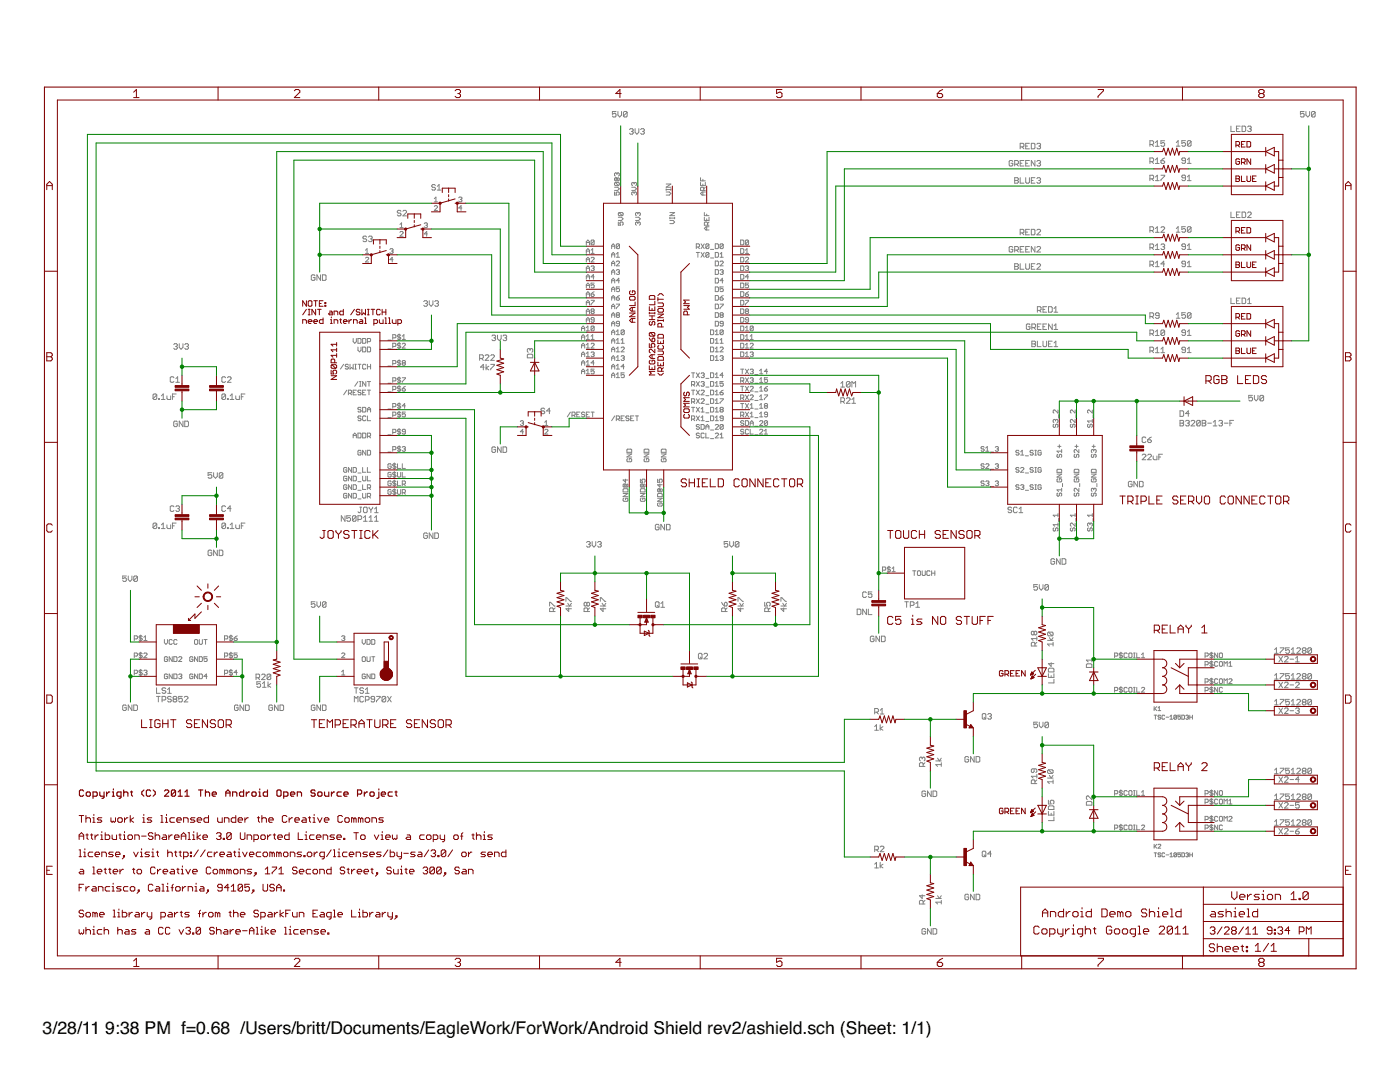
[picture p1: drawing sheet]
<svg xmlns="http://www.w3.org/2000/svg" width="279mm" height="216mm" viewBox="0 0 279 216" stroke-linecap="round" stroke-linejoin="round" font-family="sans-serif">
<defs><g id="words">
<g font-size="3.5">
<text x="8.5" y="206.4">3/28/11</text>
<text x="21" y="206.4">9:38 PM f=0.68 /Users/britt/Documents/EagleWork/ForWork/Android Shield rev2/ashield.sch (Sheet: 1/1)</text>
</g>
</g></defs>
<g fill="#808080" stroke="#808080" stroke-width=".2">
<path d="M68.1 102.9v1.1z"/>
<path d="M68.1 102.9l.8 1.1z"/>
<path d="M68.9 102.9v1.1z"/>
<path d="M69.2 102.9h.8z"/>
<path d="M69.2 102.9v.6z"/>
<path d="M69.2 103.5l.4-.2z"/>
<path d="M69.6 103.3h.2z"/>
<path d="M69.8 103.3l.2 .2z"/>
<path d="M70 103.5v.3z"/>
<path d="M70 103.8l-.2 .2z"/>
<path d="M69.4 104h.4z"/>
<path d="M69.2 103.8l.2 .2z"/>
<path d="M70.3 103.1v.7z"/>
<path d="M70.5 102.9l-.2 .2z"/>
<path d="M70.5 102.9h.4z"/>
<path d="M70.9 102.9l.2 .2z"/>
<path d="M71.1 103.1v.7z"/>
<path d="M71.1 103.8l-.2 .2z"/>
<path d="M70.5 104h.4z"/>
<path d="M70.3 103.8l.2 .2z"/>
<path d="M70.3 103.8l.8-.7z"/>
<path d="M71.4 102.9v1.1z"/>
<path d="M71.4 102.9h.6z"/>
<path d="M72 102.9l.2 .2z"/>
<path d="M72.2 103.1v.4z"/>
<path d="M72.2 103.5l-.2 .2z"/>
<path d="M71.4 103.7h.6z"/>
<path d="M72.5 103.3l.4-.4z"/>
<path d="M72.9 102.9v1.1z"/>
<path d="M72.5 104h.8z"/>
<path d="M73.7 103.3l.3-.4z"/>
<path d="M74 102.9v1.1z"/>
<path d="M73.7 104h.7z"/>
<path d="M75.1 102.9l-.3 .4z"/>
<path d="M75.1 102.9v1.1z"/>
<path d="M74.8 104h.7z"/>
<path d="M230.6 142.7v.8z"/>
<path d="M230.3 142.7h.6z"/>
<path d="M231.5 142.7l.1 .2z"/>
<path d="M231.2 142.7h.3z"/>
<path d="M231.2 142.7l-.1 .2z"/>
<path d="M231.1 142.9v.1z"/>
<path d="M231.1 143l.1 .1z"/>
<path d="M231.2 143.1h.3z"/>
<path d="M231.5 143.1l.1 .1z"/>
<path d="M231.6 143.2v.2z"/>
<path d="M231.6 143.4l-.1 .1z"/>
<path d="M231.2 143.5h.3z"/>
<path d="M231.1 143.4l.1 .1z"/>
<path d="M232.3 142.7l.1 .2z"/>
<path d="M232.1 142.7h.2z"/>
<path d="M232.1 142.7l-.2 .2z"/>
<path d="M231.9 142.9v.5z"/>
<path d="M231.9 143.4l.2 .1z"/>
<path d="M232.1 143.5h.2z"/>
<path d="M232.3 143.5l.1-.1z"/>
<path d="M232.7 143.1h.5z"/>
<path d="M233.7 142.7l-.2 .3z"/>
<path d="M233.7 142.7v.8z"/>
<path d="M233.5 143.5h.5z"/>
<path d="M234.3 142.9v.5z"/>
<path d="M234.3 142.9l.1-.2z"/>
<path d="M234.4 142.7h.3z"/>
<path d="M234.7 142.7l.1 .2z"/>
<path d="M234.8 142.9v.5z"/>
<path d="M234.8 143.4l-.1 .1z"/>
<path d="M234.4 143.5h.3z"/>
<path d="M234.3 143.4l.1 .1z"/>
<path d="M234.3 143.4l.5-.5z"/>
<path d="M235.1 142.7h.5z"/>
<path d="M235.1 142.7v.4z"/>
<path d="M235.1 143.1l.2-.1z"/>
<path d="M235.3 143h.2z"/>
<path d="M235.5 143l.1 .1z"/>
<path d="M235.6 143.1v.3z"/>
<path d="M235.5 143.5l.1-.1z"/>
<path d="M235.2 143.5h.3z"/>
<path d="M235.1 143.4l.1 .1z"/>
<path d="M235.9 142.7v.8z"/>
<path d="M235.9 143.5h.4z"/>
<path d="M236.3 143.5l.1-.1z"/>
<path d="M236.4 142.9v.5z"/>
<path d="M236.3 142.7l.1 .2z"/>
<path d="M235.9 142.7h.4z"/>
<path d="M236.6 142.9l.2-.2z"/>
<path d="M236.8 142.7h.2z"/>
<path d="M237 142.7l.2 .2z"/>
<path d="M237.2 142.9v.1z"/>
<path d="M237.2 143l-.2 .1z"/>
<path d="M236.9 143.1h.1z"/>
<path d="M237 143.1l.2 .1z"/>
<path d="M237.2 143.2v.2z"/>
<path d="M237.2 143.4l-.2 .1z"/>
<path d="M236.8 143.5h.2z"/>
<path d="M236.6 143.4l.2 .1z"/>
<path d="M237.4 142.7v.8z"/>
<path d="M237.4 143.1h.6z"/>
<path d="M238 142.7v.8z"/>
<path d="M230.6 170.2v.8z"/>
<path d="M230.3 170.2h.6z"/>
<path d="M231.5 170.2l.1 .1z"/>
<path d="M231.2 170.2h.3z"/>
<path d="M231.2 170.2l-.1 .1z"/>
<path d="M231.1 170.3v.1z"/>
<path d="M231.1 170.4l.1 .2z"/>
<path d="M231.2 170.6h.3z"/>
<path d="M231.5 170.6l.1 .1z"/>
<path d="M231.6 170.7v.1z"/>
<path d="M231.6 170.8l-.1 .2z"/>
<path d="M231.2 171h.3z"/>
<path d="M231.1 170.8l.1 .2z"/>
<path d="M232.3 170.2l.1 .1z"/>
<path d="M232.1 170.2h.2z"/>
<path d="M231.9 170.3l.2-.1z"/>
<path d="M231.9 170.3v.5z"/>
<path d="M231.9 170.8l.2 .2z"/>
<path d="M232.1 171h.2z"/>
<path d="M232.3 171l.1-.2z"/>
<path d="M232.7 170.6h.5z"/>
<path d="M233.5 170.4l.2-.2z"/>
<path d="M233.7 170.2v.8z"/>
<path d="M233.5 171h.5z"/>
<path d="M234.3 170.3v.5z"/>
<path d="M234.3 170.3l.1-.1z"/>
<path d="M234.4 170.2h.3z"/>
<path d="M234.7 170.2l.1 .1z"/>
<path d="M234.8 170.3v.5z"/>
<path d="M234.8 170.8l-.1 .2z"/>
<path d="M234.4 171h.3z"/>
<path d="M234.3 170.8l.1 .2z"/>
<path d="M234.3 170.8l.5-.5z"/>
<path d="M235.1 170.2h.5z"/>
<path d="M235.1 170.2v.4z"/>
<path d="M235.1 170.6l.2-.2z"/>
<path d="M235.3 170.4h.2z"/>
<path d="M235.5 170.4l.1 .2z"/>
<path d="M235.6 170.6v.2z"/>
<path d="M235.5 171l.1-.2z"/>
<path d="M235.2 171h.3z"/>
<path d="M235.1 170.8l.1 .2z"/>
<path d="M235.9 170.2v.8z"/>
<path d="M235.9 171h.4z"/>
<path d="M236.3 171l.1-.2z"/>
<path d="M236.4 170.3v.5z"/>
<path d="M236.3 170.2l.1 .1z"/>
<path d="M235.9 170.2h.4z"/>
<path d="M236.6 170.3l.2-.1z"/>
<path d="M236.8 170.2h.2z"/>
<path d="M237 170.2l.2 .1z"/>
<path d="M237.2 170.3v.1z"/>
<path d="M237.2 170.4l-.2 .2z"/>
<path d="M236.9 170.6h.1z"/>
<path d="M237 170.6l.2 .1z"/>
<path d="M237.2 170.7v.1z"/>
<path d="M237.2 170.8l-.2 .2z"/>
<path d="M236.8 171h.2z"/>
<path d="M236.6 170.8l.2 .2z"/>
<path d="M237.4 170.2v.8z"/>
<path d="M237.4 170.6h.6z"/>
<path d="M238 170.2v.8z"/>
<path d="M174.9 144.6l-.3 .4z"/>
<path d="M174.9 144.6v1.1z"/>
<path d="M174.6 145.7h.7z"/>
<path d="M175.7 144.6v1.1z"/>
<path d="M175.7 145.4l.5 .3z"/>
<path d="M175.7 145.4l.5-.4z"/>
<path d="M174.6 172.4l.3-.3z"/>
<path d="M174.9 172.1v1.1z"/>
<path d="M174.6 173.2h.7z"/>
<path d="M175.7 172.1v1.1z"/>
<path d="M175.7 172.8l.5 .4z"/>
<path d="M175.7 172.8l.5-.4z"/>
<path d="M186.8 152.6l.3 .3z"/>
<path d="M186.8 152.6h1.1z"/>
<path d="M187.9 152.2v.7z"/>
<path d="M186.8 151.8h1.1z"/>
<path d="M187.9 151.3l-.4 .5z"/>
<path d="M187.1 151.3l.4 .5z"/>
<path d="M186.8 180l.3 .4z"/>
<path d="M186.8 180h1.1z"/>
<path d="M187.9 179.7v.7z"/>
<path d="M186.8 179.3h1.1z"/>
<path d="M187.9 178.7l-.4 .6z"/>
<path d="M187.1 178.7l.4 .6z"/>
<path d="M155.9 121.5h1.1z"/>
<path d="M155.9 121.5l.5 .5z"/>
<path d="M156.4 121.3v.7z"/>
<path d="M155.9 120.9h1.1z"/>
<path d="M157 120.4l-.4 .5z"/>
<path d="M156.2 120.4l.4 .5z"/>
<path d="M155.9 119.3v.7z"/>
<path d="M155.9 119.3h.1z"/>
<path d="M156 119.3l.8 .7z"/>
<path d="M156.8 120h.2z"/>
<path d="M147.3 121.5h1.1z"/>
<path d="M147.3 121.5l.5 .5z"/>
<path d="M147.8 121.3v.7z"/>
<path d="M147.3 120.9h1.1z"/>
<path d="M148.4 120.4l-.4 .5z"/>
<path d="M147.6 120.4l.4 .5z"/>
<path d="M147.3 119.3v.7z"/>
<path d="M147.3 119.3h.1z"/>
<path d="M147.4 119.3l.8 .7z"/>
<path d="M148.2 120h.2z"/>
<path d="M112.9 121.5h1.1z"/>
<path d="M112.9 121.5l.6 .5z"/>
<path d="M113.5 121.3v.7z"/>
<path d="M112.9 120.9h1.1z"/>
<path d="M114 120.4l-.3 .5z"/>
<path d="M113.3 120.4l.4 .5z"/>
<path d="M112.9 119.3v.7z"/>
<path d="M112.9 119.3h.2z"/>
<path d="M113.1 119.3l.8 .7z"/>
<path d="M113.9 120h.1z"/>
<path d="M119.8 121.5h1.1z"/>
<path d="M119.8 121.5l.6 .5z"/>
<path d="M120.4 121.3v.7z"/>
<path d="M119.8 120.9h1.1z"/>
<path d="M120.9 120.4l-.4 .5z"/>
<path d="M120.2 120.4l.3 .5z"/>
<path d="M119.8 119.3v.7z"/>
<path d="M119.8 119.3h.2z"/>
<path d="M120 119.3l.7 .7z"/>
<path d="M120.7 120h.2z"/>
<path d="M234.8 62.8l.3-.4z"/>
<path d="M235.1 62.4v1.1z"/>
<path d="M234.8 63.5h.7z"/>
<path d="M235.9 62.4h.7z"/>
<path d="M235.9 62.4v.5z"/>
<path d="M235.9 62.9l.3-.1z"/>
<path d="M236.2 62.8h.2z"/>
<path d="M236.4 62.8l.2 .1z"/>
<path d="M236.6 62.9v.4z"/>
<path d="M236.6 63.3l-.2 .2z"/>
<path d="M236.1 63.5h.3z"/>
<path d="M235.9 63.3l.2 .2z"/>
<path d="M237 62.6v.7z"/>
<path d="M237 62.6l.2-.2z"/>
<path d="M237.2 62.4h.3z"/>
<path d="M237.5 62.4l.2 .2z"/>
<path d="M237.7 62.6v.7z"/>
<path d="M237.7 63.3l-.2 .2z"/>
<path d="M237.2 63.5h.3z"/>
<path d="M237 63.3l.2 .2z"/>
<path d="M237 63.3l.7-.7z"/>
<path d="M235.9 66.8l.2 .1z"/>
<path d="M236.1 66.9h.3z"/>
<path d="M236.4 66.9l.2-.1z"/>
<path d="M236.6 66v.8z"/>
<path d="M236.4 65.8l.2 .2z"/>
<path d="M236.1 65.8h.3z"/>
<path d="M235.9 66l.2-.2z"/>
<path d="M235.9 66v.2z"/>
<path d="M235.9 66.2l.2 .2z"/>
<path d="M236.1 66.4h.5z"/>
<path d="M237.3 65.8l-.3 .4z"/>
<path d="M237.3 65.8v1.1z"/>
<path d="M237 66.9h.7z"/>
<path d="M235.9 70.2l.2 .2z"/>
<path d="M236.1 70.4h.3z"/>
<path d="M236.4 70.4l.2-.2z"/>
<path d="M236.6 69.4v.8z"/>
<path d="M236.4 69.3l.2 .1z"/>
<path d="M236.1 69.3h.3z"/>
<path d="M235.9 69.4l.2-.1z"/>
<path d="M235.9 69.4v.2z"/>
<path d="M235.9 69.6l.2 .2z"/>
<path d="M236.1 69.8h.5z"/>
<path d="M237 69.6l.3-.3z"/>
<path d="M237.3 69.3v1.1z"/>
<path d="M237 70.4h.7z"/>
<path d="M235.1 45.2l-.3 .4z"/>
<path d="M235.1 45.2v1.1z"/>
<path d="M234.8 46.3h.7z"/>
<path d="M235.9 45.2h.7z"/>
<path d="M235.9 45.2v.6z"/>
<path d="M235.9 45.8l.3-.2z"/>
<path d="M236.2 45.6h.2z"/>
<path d="M236.4 45.6l.2 .2z"/>
<path d="M236.6 45.8v.4z"/>
<path d="M236.6 46.2l-.2 .1z"/>
<path d="M236.1 46.3h.3z"/>
<path d="M235.9 46.2l.2 .1z"/>
<path d="M237 45.4v.8z"/>
<path d="M237 45.4l.2-.2z"/>
<path d="M237.2 45.2h.3z"/>
<path d="M237.5 45.2l.2 .2z"/>
<path d="M237.7 45.4v.8z"/>
<path d="M237.5 46.3l.2-.1z"/>
<path d="M237.2 46.3h.3z"/>
<path d="M237 46.2l.2 .1z"/>
<path d="M237 46.2l.7-.8z"/>
<path d="M235.9 49.6l.2 .2z"/>
<path d="M236.1 49.8h.3z"/>
<path d="M236.4 49.8l.2-.2z"/>
<path d="M236.6 48.9v.7z"/>
<path d="M236.4 48.7l.2 .2z"/>
<path d="M236.1 48.7h.3z"/>
<path d="M235.9 48.9l.2-.2z"/>
<path d="M235.9 48.9v.1z"/>
<path d="M235.9 49l.2 .2z"/>
<path d="M236.1 49.2h.5z"/>
<path d="M237.3 48.7l-.3 .3z"/>
<path d="M237.3 48.7v1.1z"/>
<path d="M237 49.8h.7z"/>
<path d="M235.9 53l.2 .2z"/>
<path d="M236.1 53.2h.3z"/>
<path d="M236.6 53l-.2 .2z"/>
<path d="M236.6 52.3v.7z"/>
<path d="M236.4 52.1l.2 .2z"/>
<path d="M236.1 52.1h.3z"/>
<path d="M235.9 52.3l.2-.2z"/>
<path d="M235.9 52.3v.2z"/>
<path d="M235.9 52.5l.2 .2z"/>
<path d="M236.1 52.7h.5z"/>
<path d="M237 52.5l.3-.4z"/>
<path d="M237.3 52.1v1.1z"/>
<path d="M237 53.2h.7z"/>
<path d="M235.1 28.1l-.3 .3z"/>
<path d="M235.1 28.1v1.1z"/>
<path d="M234.8 29.2h.7z"/>
<path d="M235.9 28.1h.7z"/>
<path d="M235.9 28.1v.5z"/>
<path d="M235.9 28.6l.3-.2z"/>
<path d="M236.2 28.4h.2z"/>
<path d="M236.4 28.4l.2 .2z"/>
<path d="M236.6 28.6v.4z"/>
<path d="M236.6 29l-.2 .2z"/>
<path d="M236.1 29.2h.3z"/>
<path d="M235.9 29l.2 .2z"/>
<path d="M237 28.3v.7z"/>
<path d="M237 28.3l.2-.2z"/>
<path d="M237.2 28.1h.3z"/>
<path d="M237.5 28.1l.2 .2z"/>
<path d="M237.7 28.3v.7z"/>
<path d="M237.5 29.2l.2-.2z"/>
<path d="M237.2 29.2h.3z"/>
<path d="M237 29l.2 .2z"/>
<path d="M237 29l.7-.7z"/>
<path d="M235.9 32.4l.2 .2z"/>
<path d="M236.1 32.6h.3z"/>
<path d="M236.4 32.6l.2-.2z"/>
<path d="M236.6 31.7v.7z"/>
<path d="M236.4 31.5l.2 .2z"/>
<path d="M236.1 31.5h.3z"/>
<path d="M235.9 31.7l.2-.2z"/>
<path d="M235.9 31.7v.2z"/>
<path d="M235.9 31.9l.2 .2z"/>
<path d="M236.1 32.1h.5z"/>
<path d="M237 31.9l.3-.4z"/>
<path d="M237.3 31.5v1.1z"/>
<path d="M237 32.6h.7z"/>
<path d="M235.9 35.9l.2 .1z"/>
<path d="M236.1 36h.3z"/>
<path d="M236.6 35.9l-.2 .1z"/>
<path d="M236.6 35.1v.8z"/>
<path d="M236.4 34.9l.2 .2z"/>
<path d="M236.1 34.9h.3z"/>
<path d="M235.9 35.1l.2-.2z"/>
<path d="M235.9 35.1v.2z"/>
<path d="M235.9 35.3l.2 .2z"/>
<path d="M236.1 35.5h.5z"/>
<path d="M237 35.3l.3-.4z"/>
<path d="M237.3 34.9v1.1z"/>
<path d="M237 36h.7z"/>
<path d="M254.4 129.6l.3-.3z"/>
<path d="M254.7 129.3v1.1z"/>
<path d="M254.4 130.4h.7z"/>
<path d="M255.5 129.3h.7z"/>
<path d="M256.2 129.3v.1z"/>
<path d="M256.2 129.4l-.7 .8z"/>
<path d="M255.5 130.2v.2z"/>
<path d="M256.6 129.3h.7z"/>
<path d="M256.6 129.3v.5z"/>
<path d="M256.6 129.8l.4-.2z"/>
<path d="M257 129.6h.1z"/>
<path d="M257.1 129.6l.2 .2z"/>
<path d="M257.3 129.8v.4z"/>
<path d="M257.3 130.2l-.2 .2z"/>
<path d="M256.8 130.4h.3z"/>
<path d="M256.6 130.2l.2 .2z"/>
<path d="M257.7 129.6l.4-.3z"/>
<path d="M258.1 129.3v1.1z"/>
<path d="M257.7 130.4h.7z"/>
<path d="M258.8 130.4h.7z"/>
<path d="M259.5 129.6l-.7 .8z"/>
<path d="M259.5 129.4v.2z"/>
<path d="M259.4 129.3l.1 .1z"/>
<path d="M259 129.3h.4z"/>
<path d="M259 129.3l-.2 .1z"/>
<path d="M259.9 129.4l.2-.1z"/>
<path d="M260.1 129.3h.4z"/>
<path d="M260.5 129.3l.1 .1z"/>
<path d="M260.6 129.4v.2z"/>
<path d="M260.6 129.6l-.1 .2z"/>
<path d="M260.5 129.8l.1 .2z"/>
<path d="M260.6 130v.2z"/>
<path d="M260.5 130.4l.1-.2z"/>
<path d="M260.1 130.4h.4z"/>
<path d="M259.9 130.2l.2 .2z"/>
<path d="M259.9 130v.2z"/>
<path d="M259.9 130l.2-.2z"/>
<path d="M259.9 129.6l.2 .2z"/>
<path d="M259.9 129.4v.2z"/>
<path d="M260.1 129.8h.4z"/>
<path d="M261 129.4v.8z"/>
<path d="M261 129.4l.2-.1z"/>
<path d="M261.2 129.3h.4z"/>
<path d="M261.6 129.3l.1 .1z"/>
<path d="M261.7 129.4v.8z"/>
<path d="M261.7 130.2l-.1 .2z"/>
<path d="M261.2 130.4h.4z"/>
<path d="M261 130.2l.2 .2z"/>
<path d="M261.7 129.4l-.7 .8z"/>
<path d="M254.4 134.8l.3-.4z"/>
<path d="M254.7 134.4v1.1z"/>
<path d="M254.4 135.5h.7z"/>
<path d="M255.5 134.4h.7z"/>
<path d="M256.2 134.4v.2z"/>
<path d="M255.5 135.3l.7-.7z"/>
<path d="M255.5 135.3v.2z"/>
<path d="M256.6 134.4h.7z"/>
<path d="M256.6 134.4v.6z"/>
<path d="M256.6 135l.4-.2z"/>
<path d="M257 134.8h.1z"/>
<path d="M257.1 134.8l.2 .2z"/>
<path d="M257.3 135v.3z"/>
<path d="M257.3 135.3l-.2 .2z"/>
<path d="M256.8 135.5h.3z"/>
<path d="M256.6 135.3l.2 .2z"/>
<path d="M257.7 134.8l.4-.4z"/>
<path d="M258.1 134.4v1.1z"/>
<path d="M257.7 135.5h.7z"/>
<path d="M258.8 135.5h.7z"/>
<path d="M259.5 134.8l-.7 .7z"/>
<path d="M259.5 134.6v.2z"/>
<path d="M259.4 134.4l.1 .2z"/>
<path d="M259 134.4h.4z"/>
<path d="M259 134.4l-.2 .2z"/>
<path d="M259.9 134.6l.2-.2z"/>
<path d="M260.1 134.4h.4z"/>
<path d="M260.5 134.4l.1 .2z"/>
<path d="M260.6 134.6v.2z"/>
<path d="M260.6 134.8l-.1 .2z"/>
<path d="M260.5 135l.1 .1z"/>
<path d="M260.6 135.1v.2z"/>
<path d="M260.6 135.3l-.1 .2z"/>
<path d="M260.1 135.5h.4z"/>
<path d="M259.9 135.3l.2 .2z"/>
<path d="M259.9 135.1v.2z"/>
<path d="M259.9 135.1l.2-.1z"/>
<path d="M259.9 134.8l.2 .2z"/>
<path d="M259.9 134.6v.2z"/>
<path d="M260.1 135h.4z"/>
<path d="M261 134.6v.7z"/>
<path d="M261.2 134.4l-.2 .2z"/>
<path d="M261.2 134.4h.4z"/>
<path d="M261.6 134.4l.1 .2z"/>
<path d="M261.7 134.6v.7z"/>
<path d="M261.7 135.3l-.1 .2z"/>
<path d="M261.2 135.5h.4z"/>
<path d="M261 135.3l.2 .2z"/>
<path d="M261 135.3l.7-.7z"/>
<path d="M254.7 139.6l-.3 .3z"/>
<path d="M254.7 139.6v1.1z"/>
<path d="M254.4 140.7h.7z"/>
<path d="M255.5 139.6h.7z"/>
<path d="M256.2 139.6v.1z"/>
<path d="M255.5 140.5l.7-.8z"/>
<path d="M255.5 140.5v.2z"/>
<path d="M256.6 139.6h.7z"/>
<path d="M256.6 139.6v.5z"/>
<path d="M256.6 140.1l.4-.2z"/>
<path d="M257 139.9h.1z"/>
<path d="M257.1 139.9l.2 .2z"/>
<path d="M257.3 140.1v.4z"/>
<path d="M257.3 140.5l-.2 .2z"/>
<path d="M256.8 140.7h.3z"/>
<path d="M256.6 140.5l.2 .2z"/>
<path d="M258.1 139.6l-.4 .3z"/>
<path d="M258.1 139.6v1.1z"/>
<path d="M257.7 140.7h.7z"/>
<path d="M258.8 140.7h.7z"/>
<path d="M258.8 140.7l.7-.8z"/>
<path d="M259.5 139.7v.2z"/>
<path d="M259.4 139.6l.1 .1z"/>
<path d="M259 139.6h.4z"/>
<path d="M259 139.6l-.2 .1z"/>
<path d="M259.9 139.7l.2-.1z"/>
<path d="M260.1 139.6h.4z"/>
<path d="M260.5 139.6l.1 .1z"/>
<path d="M260.6 139.7v.2z"/>
<path d="M260.5 140.1l.1-.2z"/>
<path d="M260.5 140.1l.1 .2z"/>
<path d="M260.6 140.3v.2z"/>
<path d="M260.5 140.7l.1-.2z"/>
<path d="M260.1 140.7h.4z"/>
<path d="M259.9 140.5l.2 .2z"/>
<path d="M259.9 140.3v.2z"/>
<path d="M259.9 140.3l.2-.2z"/>
<path d="M259.9 139.9l.2 .2z"/>
<path d="M259.9 139.7v.2z"/>
<path d="M260.1 140.1h.4z"/>
<path d="M261 139.7v.8z"/>
<path d="M261.2 139.6l-.2 .1z"/>
<path d="M261.2 139.6h.4z"/>
<path d="M261.6 139.6l.1 .1z"/>
<path d="M261.7 139.7v.8z"/>
<path d="M261.7 140.5l-.1 .2z"/>
<path d="M261.2 140.7h.4z"/>
<path d="M261 140.5l.2 .2z"/>
<path d="M261 140.5l.7-.8z"/>
<path d="M254.4 153.6l.3-.3z"/>
<path d="M254.7 153.3v1.1z"/>
<path d="M254.4 154.4h.7z"/>
<path d="M255.5 153.3h.7z"/>
<path d="M256.2 153.3v.2z"/>
<path d="M255.5 154.2l.7-.7z"/>
<path d="M255.5 154.2v.2z"/>
<path d="M256.6 153.3h.7z"/>
<path d="M256.6 153.3v.5z"/>
<path d="M256.6 153.8l.4-.2z"/>
<path d="M257 153.6h.1z"/>
<path d="M257.1 153.6l.2 .2z"/>
<path d="M257.3 153.8v.4z"/>
<path d="M257.3 154.2l-.2 .2z"/>
<path d="M256.8 154.4h.3z"/>
<path d="M256.6 154.2l.2 .2z"/>
<path d="M257.7 153.6l.4-.3z"/>
<path d="M258.1 153.3v1.1z"/>
<path d="M257.7 154.4h.7z"/>
<path d="M258.8 154.4h.7z"/>
<path d="M259.5 153.6l-.7 .8z"/>
<path d="M259.5 153.5v.1z"/>
<path d="M259.4 153.3l.1 .2z"/>
<path d="M259 153.3h.4z"/>
<path d="M259 153.3l-.2 .2z"/>
<path d="M259.9 153.5l.2-.2z"/>
<path d="M260.1 153.3h.4z"/>
<path d="M260.5 153.3l.1 .2z"/>
<path d="M260.6 153.5v.1z"/>
<path d="M260.6 153.6l-.1 .2z"/>
<path d="M260.5 153.8l.1 .2z"/>
<path d="M260.6 154v.2z"/>
<path d="M260.5 154.4l.1-.2z"/>
<path d="M260.1 154.4h.4z"/>
<path d="M259.9 154.2l.2 .2z"/>
<path d="M259.9 154v.2z"/>
<path d="M259.9 154l.2-.2z"/>
<path d="M259.9 153.6l.2 .2z"/>
<path d="M259.9 153.5v.1z"/>
<path d="M260.1 153.8h.4z"/>
<path d="M261 153.5v.7z"/>
<path d="M261.2 153.3l-.2 .2z"/>
<path d="M261.2 153.3h.4z"/>
<path d="M261.6 153.3l.1 .2z"/>
<path d="M261.7 153.5v.7z"/>
<path d="M261.7 154.2l-.1 .2z"/>
<path d="M261.2 154.4h.4z"/>
<path d="M261 154.2l.2 .2z"/>
<path d="M261 154.2l.7-.7z"/>
<path d="M254.7 158.4l-.3 .4z"/>
<path d="M254.7 158.4v1.1z"/>
<path d="M254.4 159.5h.7z"/>
<path d="M255.5 158.4h.7z"/>
<path d="M256.2 158.4v.2z"/>
<path d="M255.5 159.3l.7-.7z"/>
<path d="M255.5 159.3v.2z"/>
<path d="M256.6 158.4h.7z"/>
<path d="M256.6 158.4v.6z"/>
<path d="M256.6 159l.4-.2z"/>
<path d="M257 158.8h.1z"/>
<path d="M257.1 158.8l.2 .2z"/>
<path d="M257.3 159v.3z"/>
<path d="M257.3 159.3l-.2 .2z"/>
<path d="M256.8 159.5h.3z"/>
<path d="M256.6 159.3l.2 .2z"/>
<path d="M258.1 158.4l-.4 .4z"/>
<path d="M258.1 158.4v1.1z"/>
<path d="M257.7 159.5h.7z"/>
<path d="M258.8 159.5h.7z"/>
<path d="M259.5 158.8l-.7 .7z"/>
<path d="M259.5 158.6v.2z"/>
<path d="M259.4 158.4l.1 .2z"/>
<path d="M259 158.4h.4z"/>
<path d="M259 158.4l-.2 .2z"/>
<path d="M259.9 158.6l.2-.2z"/>
<path d="M260.1 158.4h.4z"/>
<path d="M260.5 158.4l.1 .2z"/>
<path d="M260.6 158.6v.2z"/>
<path d="M260.5 159l.1-.2z"/>
<path d="M260.5 159l.1 .2z"/>
<path d="M260.6 159.2v.1z"/>
<path d="M260.6 159.3l-.1 .2z"/>
<path d="M260.1 159.5h.4z"/>
<path d="M259.9 159.3l.2 .2z"/>
<path d="M259.9 159.2v.1z"/>
<path d="M259.9 159.2l.2-.2z"/>
<path d="M259.9 158.8l.2 .2z"/>
<path d="M259.9 158.6v.2z"/>
<path d="M260.1 159h.4z"/>
<path d="M261 158.6v.7z"/>
<path d="M261 158.6l.2-.2z"/>
<path d="M261.2 158.4h.4z"/>
<path d="M261.6 158.4l.1 .2z"/>
<path d="M261.7 158.6v.7z"/>
<path d="M261.7 159.3l-.1 .2z"/>
<path d="M261.2 159.5h.4z"/>
<path d="M261 159.3l.2 .2z"/>
<path d="M261 159.3l.7-.7z"/>
<path d="M254.7 163.6l-.3 .4z"/>
<path d="M254.7 163.6v1.1z"/>
<path d="M254.4 164.7h.7z"/>
<path d="M255.5 163.6h.7z"/>
<path d="M256.2 163.6v.2z"/>
<path d="M256.2 163.8l-.7 .7z"/>
<path d="M255.5 164.5v.2z"/>
<path d="M256.6 163.6h.7z"/>
<path d="M256.6 163.6v.5z"/>
<path d="M256.6 164.1l.4-.1z"/>
<path d="M257 164h.1z"/>
<path d="M257.1 164l.2 .1z"/>
<path d="M257.3 164.1v.4z"/>
<path d="M257.1 164.7l.2-.2z"/>
<path d="M256.8 164.7h.3z"/>
<path d="M256.6 164.5l.2 .2z"/>
<path d="M258.1 163.6l-.4 .4z"/>
<path d="M258.1 163.6v1.1z"/>
<path d="M257.7 164.7h.7z"/>
<path d="M258.8 164.7h.7z"/>
<path d="M258.8 164.7l.7-.7z"/>
<path d="M259.5 163.8v.2z"/>
<path d="M259.4 163.6l.1 .2z"/>
<path d="M259 163.6h.4z"/>
<path d="M259 163.6l-.2 .2z"/>
<path d="M259.9 163.8l.2-.2z"/>
<path d="M260.1 163.6h.4z"/>
<path d="M260.5 163.6l.1 .2z"/>
<path d="M260.6 163.8v.2z"/>
<path d="M260.5 164.1l.1-.1z"/>
<path d="M260.5 164.1l.1 .2z"/>
<path d="M260.6 164.3v.2z"/>
<path d="M260.5 164.7l.1-.2z"/>
<path d="M260.1 164.7h.4z"/>
<path d="M259.9 164.5l.2 .2z"/>
<path d="M259.9 164.3v.2z"/>
<path d="M259.9 164.3l.2-.2z"/>
<path d="M259.9 164l.2 .1z"/>
<path d="M259.9 163.8v.2z"/>
<path d="M260.1 164.1h.4z"/>
<path d="M261 163.8v.7z"/>
<path d="M261.2 163.6l-.2 .2z"/>
<path d="M261.2 163.6h.4z"/>
<path d="M261.6 163.6l.1 .2z"/>
<path d="M261.7 163.8v.7z"/>
<path d="M261.6 164.7l.1-.2z"/>
<path d="M261.2 164.7h.4z"/>
<path d="M261 164.5l.2 .2z"/>
<path d="M261.7 163.8l-.7 .7z"/>
<path d="M209.1 128.5l.3 .4z"/>
<path d="M209.1 128.5h1.1z"/>
<path d="M210.2 128.2v.7z"/>
<path d="M209.1 127.8h1.1z"/>
<path d="M210.2 127.2l-.4 .6z"/>
<path d="M209.4 127.2l.4 .6z"/>
<path d="M209.3 126.9h.7z"/>
<path d="M209.1 126.7l.2 .2z"/>
<path d="M209.1 126.3v.4z"/>
<path d="M209.1 126.3l.2-.2z"/>
<path d="M209.3 126.1h.7z"/>
<path d="M210 126.1l.2 .2z"/>
<path d="M210.2 126.3v.4z"/>
<path d="M210 126.9l.2-.2z"/>
<path d="M209.3 126.1l.7 .8z"/>
<path d="M209.1 156l.3 .4z"/>
<path d="M209.1 156h1.1z"/>
<path d="M210.2 155.6v.8z"/>
<path d="M209.1 155.3h1.1z"/>
<path d="M210.2 154.7l-.4 .6z"/>
<path d="M209.4 154.7l.4 .6z"/>
<path d="M209.3 154.3h.7z"/>
<path d="M209.1 154.2l.2 .1z"/>
<path d="M209.1 153.8v.4z"/>
<path d="M209.1 153.8l.2-.2z"/>
<path d="M209.3 153.6h.7z"/>
<path d="M210 153.6l.2 .2z"/>
<path d="M210.2 153.8v.4z"/>
<path d="M210 154.3l.2-.1z"/>
<path d="M209.3 153.6l.7 .7z"/>
<path d="M51.3 136h.7z"/>
<path d="M51.3 136v.6z"/>
<path d="M51.3 136.6l.3-.2z"/>
<path d="M51.6 136.4h.2z"/>
<path d="M51.8 136.4l.2 .2z"/>
<path d="M52 136.6v.3z"/>
<path d="M52 136.9l-.2 .2z"/>
<path d="M51.5 137.1h.3z"/>
<path d="M51.3 136.9l.2 .2z"/>
<path d="M52.4 136.4l.3-.4z"/>
<path d="M52.7 136v1.1z"/>
<path d="M52.4 137.1h.7z"/>
<path d="M53.5 136v1.1z"/>
<path d="M53.5 136.8l.5 .3z"/>
<path d="M53.5 136.8l.5-.4z"/>
<path d="M31.6 139v1.1z"/>
<path d="M31.2 139h.8z"/>
<path d="M32.3 139v1.1z"/>
<path d="M32.3 139h.6z"/>
<path d="M32.9 139l.2 .1z"/>
<path d="M33.1 139.1v.4z"/>
<path d="M32.9 139.7l.2-.2z"/>
<path d="M32.3 139.7h.6z"/>
<path d="M34 139l.2 .1z"/>
<path d="M33.6 139h.4z"/>
<path d="M33.4 139.1l.2-.1z"/>
<path d="M33.4 139.1v.2z"/>
<path d="M33.4 139.3l.2 .2z"/>
<path d="M33.6 139.5h.4z"/>
<path d="M34 139.5l.2 .2z"/>
<path d="M34.2 139.7v.2z"/>
<path d="M34.2 139.9l-.2 .2z"/>
<path d="M33.6 140.1h.4z"/>
<path d="M33.4 139.9l.2 .2z"/>
<path d="M34.5 139.1l.2-.1z"/>
<path d="M34.7 139h.4z"/>
<path d="M35.1 139l.2 .1z"/>
<path d="M35.3 139.1v.2z"/>
<path d="M35.3 139.3l-.2 .2z"/>
<path d="M35.1 139.5l.2 .2z"/>
<path d="M35.3 139.7v.2z"/>
<path d="M35.3 139.9l-.2 .2z"/>
<path d="M34.7 140.1h.4z"/>
<path d="M34.5 139.9l.2 .2z"/>
<path d="M34.5 139.7v.2z"/>
<path d="M34.5 139.7l.2-.2z"/>
<path d="M34.5 139.3l.2 .2z"/>
<path d="M34.5 139.1v.2z"/>
<path d="M34.7 139.5h.4z"/>
<path d="M35.7 139h.7z"/>
<path d="M35.7 139v.5z"/>
<path d="M35.7 139.5l.3-.2z"/>
<path d="M36 139.3h.2z"/>
<path d="M36.2 139.3l.2 .2z"/>
<path d="M36.4 139.5v.4z"/>
<path d="M36.4 139.9l-.2 .2z"/>
<path d="M35.8 140.1h.4z"/>
<path d="M35.7 139.9l.1 .2z"/>
<path d="M36.8 140.1h.7z"/>
<path d="M37.5 139.3l-.7 .8z"/>
<path d="M37.5 139.1v.2z"/>
<path d="M37.3 139l.2 .1z"/>
<path d="M37 139h.3z"/>
<path d="M36.8 139.1l.2-.1z"/>
<path d="M30.5 104.6v.7z"/>
<path d="M30.5 104.6l.2-.2z"/>
<path d="M30.7 104.4h.4z"/>
<path d="M31.1 104.4l.2 .2z"/>
<path d="M31.3 104.6v.7z"/>
<path d="M31.3 105.3l-.2 .2z"/>
<path d="M30.7 105.5h.4z"/>
<path d="M30.5 105.3l.2 .2z"/>
<path d="M30.5 105.3l.8-.7z"/>
<path d="M31.6 105.3v.2z"/>
<path d="M31.6 105.3h.2z"/>
<path d="M31.8 105.3v.2z"/>
<path d="M31.6 105.5h.2z"/>
<path d="M32.2 104.7l.4-.3z"/>
<path d="M32.6 104.4v1.1z"/>
<path d="M32.2 105.5h.7z"/>
<path d="M33.3 104.7v.6z"/>
<path d="M33.3 105.3l.2 .2z"/>
<path d="M33.5 105.5h.6z"/>
<path d="M34.1 104.7v.8z"/>
<path d="M34.4 104.4v1.1z"/>
<path d="M34.4 104.4h.8z"/>
<path d="M34.4 104.9h.4z"/>
<path d="M30.5 78.8v.7z"/>
<path d="M30.7 78.6l-.2 .2z"/>
<path d="M30.7 78.6h.4z"/>
<path d="M31.1 78.6l.2 .2z"/>
<path d="M31.3 78.8v.7z"/>
<path d="M31.1 79.7l.2-.2z"/>
<path d="M30.7 79.7h.4z"/>
<path d="M30.5 79.5l.2 .2z"/>
<path d="M30.5 79.5l.8-.7z"/>
<path d="M31.6 79.5v.2z"/>
<path d="M31.6 79.5h.2z"/>
<path d="M31.8 79.5v.2z"/>
<path d="M31.6 79.7h.2z"/>
<path d="M32.6 78.6l-.4 .4z"/>
<path d="M32.6 78.6v1.1z"/>
<path d="M32.2 79.7h.7z"/>
<path d="M33.3 79v.5z"/>
<path d="M33.3 79.5l.2 .2z"/>
<path d="M33.5 79.7h.6z"/>
<path d="M34.1 79v.7z"/>
<path d="M34.4 78.6v1.1z"/>
<path d="M34.4 78.6h.8z"/>
<path d="M34.4 79.2h.4z"/>
<path d="M44.3 78.8v.7z"/>
<path d="M44.3 78.8l.2-.2z"/>
<path d="M44.5 78.6h.3z"/>
<path d="M44.8 78.6l.2 .2z"/>
<path d="M45 78.8v.7z"/>
<path d="M44.8 79.7l.2-.2z"/>
<path d="M44.5 79.7h.3z"/>
<path d="M44.3 79.5l.2 .2z"/>
<path d="M44.3 79.5l.7-.7z"/>
<path d="M45.4 79.5v.2z"/>
<path d="M45.4 79.5h.2z"/>
<path d="M45.6 79.5v.2z"/>
<path d="M45.4 79.7h.2z"/>
<path d="M45.9 79l.4-.4z"/>
<path d="M46.3 78.6v1.1z"/>
<path d="M45.9 79.7h.8z"/>
<path d="M47.1 79v.5z"/>
<path d="M47.1 79.5l.1 .2z"/>
<path d="M47.2 79.7h.6z"/>
<path d="M47.8 79v.7z"/>
<path d="M48.2 78.6v1.1z"/>
<path d="M48.2 78.6h.7z"/>
<path d="M48.2 79.2h.3z"/>
<path d="M44.3 104.6v.7z"/>
<path d="M44.3 104.6l.2-.2z"/>
<path d="M44.5 104.4h.3z"/>
<path d="M44.8 104.4l.2 .2z"/>
<path d="M45 104.6v.7z"/>
<path d="M45 105.3l-.2 .2z"/>
<path d="M44.5 105.5h.3z"/>
<path d="M44.3 105.3l.2 .2z"/>
<path d="M44.3 105.3l.7-.7z"/>
<path d="M45.4 105.3v.2z"/>
<path d="M45.4 105.3h.2z"/>
<path d="M45.6 105.3v.2z"/>
<path d="M45.4 105.5h.2z"/>
<path d="M45.9 104.7l.4-.3z"/>
<path d="M46.3 104.4v1.1z"/>
<path d="M45.9 105.5h.8z"/>
<path d="M47.1 104.7v.6z"/>
<path d="M47.1 105.3l.1 .2z"/>
<path d="M47.2 105.5h.6z"/>
<path d="M47.8 104.7v.8z"/>
<path d="M48.2 104.4v1.1z"/>
<path d="M48.2 104.4h.7z"/>
<path d="M48.2 104.9h.3z"/>
<path d="M171.1 121.5v1.1z"/>
<path d="M171.1 122.6h.5z"/>
<path d="M171.8 122.4l-.2 .2z"/>
<path d="M171.8 121.7v.7z"/>
<path d="M171.6 121.5l.2 .2z"/>
<path d="M171.1 121.5h.5z"/>
<path d="M172.2 121.5v1.1z"/>
<path d="M172.2 121.5l.7 1.1z"/>
<path d="M172.9 121.5v1.1z"/>
<path d="M173.3 121.5v1.1z"/>
<path d="M173.3 122.6h.7z"/>
<path d="M96.5 72.7v1.1z"/>
<path d="M96.5 72.7l-.6 .6z"/>
<path d="M95.9 73.3h.7z"/>
<path d="M97 72.7v1.1z"/>
<path d="M97 73.4l.6 .4z"/>
<path d="M97 73.4l.6-.3z"/>
<path d="M97.9 72.7h.8z"/>
<path d="M98.7 72.7v.2z"/>
<path d="M98.7 72.9l-.8 .7z"/>
<path d="M97.9 73.6v.2z"/>
<path d="M227.9 91.7h.8z"/>
<path d="M227.9 91.7l.8-.7z"/>
<path d="M228.7 90.8v.2z"/>
<path d="M228.5 90.6l.2 .2z"/>
<path d="M228.1 90.6h.4z"/>
<path d="M228.1 90.6l-.2 .2z"/>
<path d="M229 91.7h.8z"/>
<path d="M229 91.7l.8-.7z"/>
<path d="M229.8 90.8v.2z"/>
<path d="M229.6 90.6l.2 .2z"/>
<path d="M229.2 90.6h.4z"/>
<path d="M229 90.8l.2-.2z"/>
<path d="M230.1 91v.5z"/>
<path d="M230.1 91.5l.2 .2z"/>
<path d="M230.3 91.7h.6z"/>
<path d="M230.9 91v.7z"/>
<path d="M231.3 90.6v1.1z"/>
<path d="M231.3 90.6h.7z"/>
<path d="M231.3 91.2h.3z"/>
<path d="M70.7 139v1.1z"/>
<path d="M70.7 139l.4 .3z"/>
<path d="M71.1 139.3l.3-.3z"/>
<path d="M71.4 139v1.1z"/>
<path d="M72.4 139l.2 .1z"/>
<path d="M72 139h.4z"/>
<path d="M71.8 139.1l.2-.1z"/>
<path d="M71.8 139.1v.8z"/>
<path d="M71.8 139.9l.2 .2z"/>
<path d="M72 140.1h.4z"/>
<path d="M72.4 140.1l.2-.2z"/>
<path d="M72.9 139v1.1z"/>
<path d="M72.9 139h.6z"/>
<path d="M73.5 139l.2 .1z"/>
<path d="M73.7 139.1v.4z"/>
<path d="M73.5 139.7l.2-.2z"/>
<path d="M72.9 139.7h.6z"/>
<path d="M74 139.9l.2 .2z"/>
<path d="M74.2 140.1h.4z"/>
<path d="M74.8 139.9l-.2 .2z"/>
<path d="M74.8 139.1v.8z"/>
<path d="M74.6 139l.2 .1z"/>
<path d="M74.2 139h.4z"/>
<path d="M74.2 139l-.2 .1z"/>
<path d="M74 139.1v.2z"/>
<path d="M74 139.3l.2 .2z"/>
<path d="M74.2 139.5h.6z"/>
<path d="M75.1 139h.8z"/>
<path d="M75.9 139v.1z"/>
<path d="M75.9 139.1l-.8 .8z"/>
<path d="M75.1 139.9v.2z"/>
<path d="M76.2 139.1v.8z"/>
<path d="M76.2 139.1l.2-.1z"/>
<path d="M76.4 139h.4z"/>
<path d="M76.8 139l.2 .1z"/>
<path d="M77 139.1v.8z"/>
<path d="M77 139.9l-.2 .2z"/>
<path d="M76.4 140.1h.4z"/>
<path d="M76.2 139.9l.2 .2z"/>
<path d="M76.2 139.9l.8-.8z"/>
<path d="M77.3 139l.8 1.1z"/>
<path d="M78.1 139l-.8 1.1z"/>
<path d="M167.8 76.5l.4-.4z"/>
<path d="M168.2 76.1v1.1z"/>
<path d="M167.8 77.2h.8z"/>
<path d="M168.9 76.3v.7z"/>
<path d="M168.9 76.3l.2-.2z"/>
<path d="M169.1 76.1h.4z"/>
<path d="M169.5 76.1l.2 .2z"/>
<path d="M169.7 76.3v.7z"/>
<path d="M169.7 77l-.2 .2z"/>
<path d="M169.1 77.2h.4z"/>
<path d="M168.9 77l.2 .2z"/>
<path d="M168.9 77l.8-.7z"/>
<path d="M170 76.1v1.1z"/>
<path d="M170 76.1l.4 .4z"/>
<path d="M170.4 76.5l.4-.4z"/>
<path d="M170.8 76.1v1.1z"/>
<path d="M235.5 83.9v1.1z"/>
<path d="M235.5 83.9h.6z"/>
<path d="M236.1 83.9l.1 .2z"/>
<path d="M236.2 84.1v.1z"/>
<path d="M236.2 84.2l-.1 .2z"/>
<path d="M236.1 84.4l.1 .2z"/>
<path d="M236.2 84.6v.2z"/>
<path d="M236.2 84.8l-.1 .2z"/>
<path d="M235.5 85h.6z"/>
<path d="M235.5 84.4h.6z"/>
<path d="M236.6 84.1l.2-.2z"/>
<path d="M236.8 83.9h.4z"/>
<path d="M237.2 83.9l.1 .2z"/>
<path d="M237.3 84.1v.1z"/>
<path d="M237.3 84.2l-.1 .2z"/>
<path d="M237 84.4h.2z"/>
<path d="M237.2 84.4l.1 .2z"/>
<path d="M237.3 84.6v.2z"/>
<path d="M237.3 84.8l-.1 .2z"/>
<path d="M236.8 85h.4z"/>
<path d="M236.6 84.8l.2 .2z"/>
<path d="M237.7 85h.7z"/>
<path d="M237.7 85l.7-.8z"/>
<path d="M238.4 84.1v.1z"/>
<path d="M238.3 83.9l.1 .2z"/>
<path d="M237.9 83.9h.4z"/>
<path d="M237.7 84.1l.2-.2z"/>
<path d="M238.8 84.1v.7z"/>
<path d="M238.8 84.1l.2-.2z"/>
<path d="M239 83.9h.4z"/>
<path d="M239.4 83.9l.1 .2z"/>
<path d="M239.5 84.1v.7z"/>
<path d="M239.5 84.8l-.1 .2z"/>
<path d="M239 85h.4z"/>
<path d="M238.8 84.8l.2 .2z"/>
<path d="M239.5 84.1l-.7 .7z"/>
<path d="M239.9 83.9v1.1z"/>
<path d="M239.9 83.9h.6z"/>
<path d="M240.5 83.9l.1 .2z"/>
<path d="M240.6 84.1v.1z"/>
<path d="M240.6 84.2l-.1 .2z"/>
<path d="M240.5 84.4l.1 .2z"/>
<path d="M240.6 84.6v.2z"/>
<path d="M240.6 84.8l-.1 .2z"/>
<path d="M239.9 85h.6z"/>
<path d="M239.9 84.4h.6z"/>
<path d="M241 84.4h.8z"/>
<path d="M242.1 84.2l.4-.3z"/>
<path d="M242.5 83.9v1.1z"/>
<path d="M242.1 85h.8z"/>
<path d="M243.2 84.1l.2-.2z"/>
<path d="M243.4 83.9h.4z"/>
<path d="M243.8 83.9l.2 .2z"/>
<path d="M244 84.1v.1z"/>
<path d="M244 84.2l-.2 .2z"/>
<path d="M243.6 84.4h.2z"/>
<path d="M243.8 84.4l.2 .2z"/>
<path d="M244 84.6v.2z"/>
<path d="M244 84.8l-.2 .2z"/>
<path d="M243.4 85h.4z"/>
<path d="M243.2 84.8l.2 .2z"/>
<path d="M244.3 84.4h.8z"/>
<path d="M245.4 83.9v1.1z"/>
<path d="M245.4 83.9h.8z"/>
<path d="M245.4 84.4h.4z"/>
<path d="M70.5 67.5v.7z"/>
<path d="M70.5 68.2l.3 .3z"/>
<path d="M70.8 68.5l.3-.3z"/>
<path d="M71.1 67.5v.7z"/>
<path d="M71.4 67.5v1z"/>
<path d="M71.4 68.5h.5z"/>
<path d="M72.1 68.3l-.2 .2z"/>
<path d="M72.1 67.7v.6z"/>
<path d="M71.9 67.5l.2 .2z"/>
<path d="M71.4 67.5h.5z"/>
<path d="M72.4 67.5v1z"/>
<path d="M72.4 68.5h.5z"/>
<path d="M73 68.3l-.1 .2z"/>
<path d="M73 67.7v.6z"/>
<path d="M72.9 67.5l.1 .2z"/>
<path d="M72.4 67.5h.5z"/>
<path d="M73.3 67.5v1z"/>
<path d="M73.3 67.5h.5z"/>
<path d="M73.8 67.5l.2 .2z"/>
<path d="M74 67.7v.3z"/>
<path d="M74 68l-.2 .2z"/>
<path d="M73.3 68.2h.5z"/>
<path d="M77.4 67.9h.7z"/>
<path d="M78.4 66.8v.9z"/>
<path d="M78.4 66.8h.4z"/>
<path d="M78.8 66.8l.2 .2z"/>
<path d="M79 67v.3z"/>
<path d="M78.8 67.4l.2-.1z"/>
<path d="M78.4 67.4h.4z"/>
<path d="M79.3 67.6l.2 .1z"/>
<path d="M79.5 67.7h.3z"/>
<path d="M79.8 67.7l.2-.1z"/>
<path d="M80 67.4v.2z"/>
<path d="M79.8 67.3l.2 .1z"/>
<path d="M79.5 67.3h.3z"/>
<path d="M79.3 67.1l.2 .2z"/>
<path d="M79.3 67v.1z"/>
<path d="M79.5 66.8l-.2 .2z"/>
<path d="M79.5 66.8h.3z"/>
<path d="M79.8 66.8l.2 .2z"/>
<path d="M79.7 66.6v1.3z"/>
<path d="M80.3 67.1l.3-.3z"/>
<path d="M80.6 66.8v.9z"/>
<path d="M80.3 67.7h.6z"/>
<path d="M71.4 69.3v.6z"/>
<path d="M71.4 69.9l.4 .3z"/>
<path d="M72.1 69.9l-.3 .3z"/>
<path d="M72.1 69.3v.6z"/>
<path d="M72.4 69.3v.9z"/>
<path d="M72.4 70.2h.5z"/>
<path d="M73 70l-.1 .2z"/>
<path d="M73 69.4v.6z"/>
<path d="M72.9 69.3l.1 .1z"/>
<path d="M72.4 69.3h.5z"/>
<path d="M73.3 69.3v.9z"/>
<path d="M73.3 70.2h.5z"/>
<path d="M74 70l-.2 .2z"/>
<path d="M74 69.4v.6z"/>
<path d="M73.8 69.3l.2 .1z"/>
<path d="M73.3 69.3h.5z"/>
<path d="M77.4 69.6h.7z"/>
<path d="M78.4 68.5v.9z"/>
<path d="M78.4 68.5h.4z"/>
<path d="M78.8 68.5l.2 .2z"/>
<path d="M79 68.7v.3z"/>
<path d="M78.8 69.1l.2-.1z"/>
<path d="M78.4 69.1h.4z"/>
<path d="M79.3 69.3l.2 .1z"/>
<path d="M79.5 69.4h.3z"/>
<path d="M79.8 69.4l.2-.1z"/>
<path d="M80 69.1v.2z"/>
<path d="M79.8 69l.2 .1z"/>
<path d="M79.5 69h.3z"/>
<path d="M79.3 68.8l.2 .2z"/>
<path d="M79.3 68.7v.1z"/>
<path d="M79.5 68.5l-.2 .2z"/>
<path d="M79.5 68.5h.3z"/>
<path d="M79.8 68.5l.2 .2z"/>
<path d="M79.7 68.3v1.3z"/>
<path d="M80.3 69.4h.6z"/>
<path d="M80.9 68.8l-.6 .6z"/>
<path d="M80.9 68.7v.1z"/>
<path d="M80.8 68.5l.1 .2z"/>
<path d="M80.4 68.5h.4z"/>
<path d="M80.4 68.5l-.1 .2z"/>
<path d="M71.9 89.9l.2 .1z"/>
<path d="M71.6 89.9h.3z"/>
<path d="M71.6 89.9l-.2 .1z"/>
<path d="M71.4 90v.6z"/>
<path d="M71.4 90.6l.2 .2z"/>
<path d="M71.6 90.8h.3z"/>
<path d="M72.1 90.6l-.2 .2z"/>
<path d="M72.1 90.3v.3z"/>
<path d="M71.8 90.3h.3z"/>
<path d="M72.4 89.9v.9z"/>
<path d="M72.4 89.9l.6 .9z"/>
<path d="M73 89.9v.9z"/>
<path d="M73.3 89.9v.9z"/>
<path d="M73.3 90.8h.5z"/>
<path d="M74 90.6l-.2 .2z"/>
<path d="M74 90v.6z"/>
<path d="M73.8 89.9l.2 .1z"/>
<path d="M73.3 89.9h.5z"/>
<path d="M77.4 90.2h.7z"/>
<path d="M78.4 89.1v.9z"/>
<path d="M78.4 89.1h.4z"/>
<path d="M78.8 89.1l.2 .2z"/>
<path d="M79 89.3v.3z"/>
<path d="M78.8 89.7l.2-.1z"/>
<path d="M78.4 89.7h.4z"/>
<path d="M79.3 89.9l.2 .1z"/>
<path d="M79.5 90h.3z"/>
<path d="M79.8 90l.2-.1z"/>
<path d="M80 89.7v.2z"/>
<path d="M79.8 89.6l.2 .1z"/>
<path d="M79.5 89.6h.3z"/>
<path d="M79.3 89.4l.2 .2z"/>
<path d="M79.3 89.3v.1z"/>
<path d="M79.3 89.3l.2-.2z"/>
<path d="M79.5 89.1h.3z"/>
<path d="M79.8 89.1l.2 .2z"/>
<path d="M79.7 88.9v1.3z"/>
<path d="M80.3 89.3l.1-.2z"/>
<path d="M80.4 89.1h.4z"/>
<path d="M80.8 89.1l.1 .2z"/>
<path d="M80.9 89.3v.1z"/>
<path d="M80.9 89.4l-.1 .2z"/>
<path d="M80.6 89.6h.2z"/>
<path d="M80.8 89.6l.1 .1z"/>
<path d="M80.9 89.7v.2z"/>
<path d="M80.9 89.9l-.1 .1z"/>
<path d="M80.4 90h.4z"/>
<path d="M80.3 89.9l.1 .1z"/>
<path d="M71.9 81.3l.2 .1z"/>
<path d="M71.6 81.3h.3z"/>
<path d="M71.6 81.3l-.2 .1z"/>
<path d="M71.4 81.4v.2z"/>
<path d="M71.4 81.6l.2 .1z"/>
<path d="M71.6 81.7h.3z"/>
<path d="M71.9 81.7l.2 .2z"/>
<path d="M72.1 81.9v.2z"/>
<path d="M71.9 82.2l.2-.1z"/>
<path d="M71.6 82.2h.3z"/>
<path d="M71.4 82.1l.2 .1z"/>
<path d="M72.4 81.3v.9z"/>
<path d="M72.4 82.2h.5z"/>
<path d="M72.9 82.2l.1-.1z"/>
<path d="M73 81.4v.7z"/>
<path d="M72.9 81.3l.1 .1z"/>
<path d="M72.4 81.3h.5z"/>
<path d="M73.3 81.6v.6z"/>
<path d="M73.3 81.6l.3-.3z"/>
<path d="M73.6 81.3l.4 .3z"/>
<path d="M74 81.6v.6z"/>
<path d="M73.3 81.7h.7z"/>
<path d="M77.4 81.6h.7z"/>
<path d="M78.4 80.5v1z"/>
<path d="M78.4 80.5h.4z"/>
<path d="M78.8 80.5l.2 .2z"/>
<path d="M79 80.7v.3z"/>
<path d="M79 81l-.2 .2z"/>
<path d="M78.4 81.2h.4z"/>
<path d="M79.3 81.3l.2 .2z"/>
<path d="M79.5 81.5h.3z"/>
<path d="M79.8 81.5l.2-.2z"/>
<path d="M80 81.2v.1z"/>
<path d="M79.8 81l.2 .2z"/>
<path d="M79.5 81h.3z"/>
<path d="M79.3 80.8l.2 .2z"/>
<path d="M79.3 80.7v.1z"/>
<path d="M79.5 80.5l-.2 .2z"/>
<path d="M79.5 80.5h.3z"/>
<path d="M79.8 80.5l.2 .2z"/>
<path d="M79.7 80.4v1.2z"/>
<path d="M80.8 80.5v1z"/>
<path d="M80.8 80.5l-.5 .5z"/>
<path d="M80.3 81h.6z"/>
<path d="M71.9 83l.2 .1z"/>
<path d="M71.6 83h.3z"/>
<path d="M71.6 83l-.2 .1z"/>
<path d="M71.4 83.1v.2z"/>
<path d="M71.4 83.3l.2 .2z"/>
<path d="M71.6 83.5h.3z"/>
<path d="M71.9 83.5l.2 .1z"/>
<path d="M72.1 83.6v.2z"/>
<path d="M72.1 83.8l-.2 .1z"/>
<path d="M71.6 83.9h.3z"/>
<path d="M71.4 83.8l.2 .1z"/>
<path d="M72.9 83l.1 .1z"/>
<path d="M72.5 83h.4z"/>
<path d="M72.4 83.1l.1-.1z"/>
<path d="M72.4 83.1v.7z"/>
<path d="M72.4 83.8l.1 .1z"/>
<path d="M72.5 83.9h.4z"/>
<path d="M73 83.8l-.1 .1z"/>
<path d="M73.3 83v.9z"/>
<path d="M73.3 83.9h.7z"/>
<path d="M77.4 83.3h.7z"/>
<path d="M78.4 82.2v1z"/>
<path d="M78.4 82.2h.4z"/>
<path d="M78.8 82.2l.2 .2z"/>
<path d="M79 82.4v.3z"/>
<path d="M78.8 82.9l.2-.2z"/>
<path d="M78.4 82.9h.4z"/>
<path d="M79.3 83l.2 .2z"/>
<path d="M79.5 83.2h.3z"/>
<path d="M79.8 83.2l.2-.2z"/>
<path d="M80 82.9v.1z"/>
<path d="M79.8 82.7l.2 .2z"/>
<path d="M79.5 82.7h.3z"/>
<path d="M79.3 82.5l.2 .2z"/>
<path d="M79.3 82.4v.1z"/>
<path d="M79.5 82.2l-.2 .2z"/>
<path d="M79.5 82.2h.3z"/>
<path d="M79.8 82.2l.2 .2z"/>
<path d="M79.7 82.1v1.2z"/>
<path d="M80.3 82.2h.6z"/>
<path d="M80.3 82.2v.5z"/>
<path d="M80.3 82.7l.3-.2z"/>
<path d="M80.6 82.5h.2z"/>
<path d="M80.8 82.5l.1 .2z"/>
<path d="M80.9 82.7v.3z"/>
<path d="M80.9 83l-.1 .2z"/>
<path d="M80.4 83.2h.4z"/>
<path d="M80.3 83l.1 .2z"/>
<path d="M69.2 77.9l-.6 .9z"/>
<path d="M69.5 77.9v.9z"/>
<path d="M69.5 77.9h.5z"/>
<path d="M70 77.9l.2 .1z"/>
<path d="M70.2 78v.3z"/>
<path d="M70 78.5l.2-.2z"/>
<path d="M69.5 78.5h.5z"/>
<path d="M69.8 78.5l.4 .3z"/>
<path d="M70.5 77.9h.6z"/>
<path d="M70.5 77.9v.9z"/>
<path d="M70.5 78.8h.6z"/>
<path d="M70.5 78.3h.3z"/>
<path d="M71.9 77.9l.2 .1z"/>
<path d="M71.6 77.9h.3z"/>
<path d="M71.4 78l.2-.1z"/>
<path d="M71.4 78v.1z"/>
<path d="M71.4 78.1l.2 .2z"/>
<path d="M71.6 78.3h.3z"/>
<path d="M71.9 78.3l.2 .2z"/>
<path d="M72.1 78.5v.1z"/>
<path d="M72.1 78.6l-.2 .2z"/>
<path d="M71.6 78.8h.3z"/>
<path d="M71.4 78.6l.2 .2z"/>
<path d="M72.4 77.9h.6z"/>
<path d="M72.4 77.9v.9z"/>
<path d="M72.4 78.8h.6z"/>
<path d="M72.4 78.3h.3z"/>
<path d="M73.6 77.9v.9z"/>
<path d="M73.3 77.9h.7z"/>
<path d="M77.4 78.2h.7z"/>
<path d="M78.4 77.1v.9z"/>
<path d="M78.4 77.1h.4z"/>
<path d="M78.8 77.1l.2 .1z"/>
<path d="M79 77.2v.4z"/>
<path d="M79 77.6l-.2 .1z"/>
<path d="M78.4 77.7h.4z"/>
<path d="M79.3 77.9l.2 .1z"/>
<path d="M79.5 78h.3z"/>
<path d="M79.8 78l.2-.1z"/>
<path d="M80 77.7v.2z"/>
<path d="M79.8 77.6l.2 .1z"/>
<path d="M79.5 77.6h.3z"/>
<path d="M79.3 77.4l.2 .2z"/>
<path d="M79.3 77.2v.2z"/>
<path d="M79.3 77.2l.2-.1z"/>
<path d="M79.5 77.1h.3z"/>
<path d="M79.8 77.1l.2 .1z"/>
<path d="M79.7 76.9v1.3z"/>
<path d="M80.6 77.2l.3-.1z"/>
<path d="M80.6 77.2l-.3 .4z"/>
<path d="M80.3 77.6v.3z"/>
<path d="M80.3 77.9l.1 .1z"/>
<path d="M80.4 78h.4z"/>
<path d="M80.9 77.9l-.1 .1z"/>
<path d="M80.9 77.7v.2z"/>
<path d="M80.8 77.6l.1 .1z"/>
<path d="M80.3 77.6h.5z"/>
<path d="M71.4 76.1l-.6 1z"/>
<path d="M71.8 77.1h.3z"/>
<path d="M71.9 76.1v1z"/>
<path d="M71.8 76.1h.3z"/>
<path d="M72.4 76.1v1z"/>
<path d="M72.4 76.1l.6 1z"/>
<path d="M73 76.1v1z"/>
<path d="M73.6 76.1v1z"/>
<path d="M73.3 76.1h.7z"/>
<path d="M77.4 76.5h.7z"/>
<path d="M78.4 75.4v.9z"/>
<path d="M78.4 75.4h.4z"/>
<path d="M78.8 75.4l.2 .1z"/>
<path d="M79 75.5v.3z"/>
<path d="M79 75.8l-.2 .2z"/>
<path d="M78.4 76h.4z"/>
<path d="M79.3 76.2l.2 .1z"/>
<path d="M79.5 76.3h.3z"/>
<path d="M79.8 76.3l.2-.1z"/>
<path d="M80 76v.2z"/>
<path d="M79.8 75.8l.2 .2z"/>
<path d="M79.5 75.8h.3z"/>
<path d="M79.3 75.7l.2 .1z"/>
<path d="M79.3 75.5v.2z"/>
<path d="M79.3 75.5l.2-.1z"/>
<path d="M79.5 75.4h.3z"/>
<path d="M79.8 75.4l.2 .1z"/>
<path d="M79.7 75.2v1.3z"/>
<path d="M80.3 75.4h.6z"/>
<path d="M80.9 75.4v.1z"/>
<path d="M80.9 75.5l-.6 .7z"/>
<path d="M80.3 76.2v.1z"/>
<path d="M68.6 72.7l-.7 .9z"/>
<path d="M69.4 72.7l.1 .2z"/>
<path d="M69.1 72.7h.3z"/>
<path d="M69.1 72.7l-.2 .2z"/>
<path d="M68.9 72.9v.1z"/>
<path d="M68.9 73l.2 .2z"/>
<path d="M69.1 73.2h.3z"/>
<path d="M69.4 73.2l.1 .1z"/>
<path d="M69.5 73.3v.2z"/>
<path d="M69.5 73.5l-.1 .1z"/>
<path d="M69.1 73.6h.3z"/>
<path d="M68.9 73.5l.2 .1z"/>
<path d="M69.8 72.7v.9z"/>
<path d="M69.8 73.6l.4-.3z"/>
<path d="M70.2 73.3l.3 .3z"/>
<path d="M70.5 72.7v.9z"/>
<path d="M70.8 73.6h.3z"/>
<path d="M71 72.7v.9z"/>
<path d="M70.8 72.7h.3z"/>
<path d="M71.8 72.7v.9z"/>
<path d="M71.4 72.7h.7z"/>
<path d="M72.9 72.7l.1 .2z"/>
<path d="M72.5 72.7h.4z"/>
<path d="M72.5 72.7l-.1 .2z"/>
<path d="M72.4 72.9v.6z"/>
<path d="M72.4 73.5l.1 .1z"/>
<path d="M72.5 73.6h.4z"/>
<path d="M72.9 73.6l.1-.1z"/>
<path d="M73.3 72.7v.9z"/>
<path d="M73.3 73.2h.7z"/>
<path d="M74 72.7v.9z"/>
<path d="M77.4 73h.7z"/>
<path d="M78.4 71.9v1z"/>
<path d="M78.4 71.9h.4z"/>
<path d="M78.8 71.9l.2 .2z"/>
<path d="M79 72.1v.3z"/>
<path d="M78.8 72.6l.2-.2z"/>
<path d="M78.4 72.6h.4z"/>
<path d="M79.3 72.7l.2 .2z"/>
<path d="M79.5 72.9h.3z"/>
<path d="M79.8 72.9l.2-.2z"/>
<path d="M80 72.6v.1z"/>
<path d="M79.8 72.4l.2 .2z"/>
<path d="M79.5 72.4h.3z"/>
<path d="M79.3 72.3l.2 .1z"/>
<path d="M79.3 72.1v.2z"/>
<path d="M79.3 72.1l.2-.2z"/>
<path d="M79.5 71.9h.3z"/>
<path d="M79.8 71.9l.2 .2z"/>
<path d="M79.7 71.8v1.2z"/>
<path d="M80.3 72.1l.1-.2z"/>
<path d="M80.4 71.9h.4z"/>
<path d="M80.8 71.9l.1 .2z"/>
<path d="M80.9 72.1v.2z"/>
<path d="M80.9 72.3l-.1 .1z"/>
<path d="M80.8 72.4l.1 .2z"/>
<path d="M80.9 72.6v.1z"/>
<path d="M80.9 72.7l-.1 .2z"/>
<path d="M80.4 72.9h.4z"/>
<path d="M80.3 72.7l.1 .2z"/>
<path d="M80.3 72.6v.1z"/>
<path d="M80.3 72.6l.1-.2z"/>
<path d="M80.3 72.3l.1 .1z"/>
<path d="M80.3 72.1v.2z"/>
<path d="M80.4 72.4h.4z"/>
<path d="M70.5 86.7v.7z"/>
<path d="M70.5 86.7l.3-.3z"/>
<path d="M70.8 86.4l.3 .3z"/>
<path d="M71.1 86.7v.7z"/>
<path d="M70.5 86.9h.6z"/>
<path d="M71.4 86.4v1z"/>
<path d="M71.4 87.4h.5z"/>
<path d="M72.1 87.2l-.2 .2z"/>
<path d="M72.1 86.6v.6z"/>
<path d="M71.9 86.4l.2 .2z"/>
<path d="M71.4 86.4h.5z"/>
<path d="M72.4 86.4v1z"/>
<path d="M72.4 87.4h.5z"/>
<path d="M73 87.2l-.1 .2z"/>
<path d="M73 86.6v.6z"/>
<path d="M72.9 86.4l.1 .2z"/>
<path d="M72.4 86.4h.5z"/>
<path d="M73.3 86.4v1z"/>
<path d="M73.3 86.4h.5z"/>
<path d="M73.8 86.4l.2 .2z"/>
<path d="M74 86.6v.3z"/>
<path d="M74 86.9l-.2 .2z"/>
<path d="M73.3 87.1h.5z"/>
<path d="M73.6 87.1l.4 .3z"/>
<path d="M77.4 86.8h.7z"/>
<path d="M78.4 85.7v.9z"/>
<path d="M78.4 85.7h.4z"/>
<path d="M78.8 85.7l.2 .1z"/>
<path d="M79 85.8v.3z"/>
<path d="M78.8 86.3l.2-.2z"/>
<path d="M78.4 86.3h.4z"/>
<path d="M79.3 86.5l.2 .1z"/>
<path d="M79.5 86.6h.3z"/>
<path d="M79.8 86.6l.2-.1z"/>
<path d="M80 86.3v.2z"/>
<path d="M79.8 86.1l.2 .2z"/>
<path d="M79.5 86.1h.3z"/>
<path d="M79.3 86l.2 .1z"/>
<path d="M79.3 85.8v.2z"/>
<path d="M79.5 85.7l-.2 .1z"/>
<path d="M79.5 85.7h.3z"/>
<path d="M79.8 85.7l.2 .1z"/>
<path d="M79.7 85.5v1.3z"/>
<path d="M80.3 86.5l.1 .1z"/>
<path d="M80.4 86.6h.4z"/>
<path d="M80.8 86.6l.1-.1z"/>
<path d="M80.9 85.8v.7z"/>
<path d="M80.8 85.7l.1 .1z"/>
<path d="M80.4 85.7h.4z"/>
<path d="M80.4 85.7l-.1 .1z"/>
<path d="M80.3 85.8v.2z"/>
<path d="M80.3 86l.1 .1z"/>
<path d="M80.4 86.1h.5z"/>
<path d="M71.4 102.1l.2 .2z"/>
<path d="M71.6 102.3h.2z"/>
<path d="M71.8 102.3l.2-.2z"/>
<path d="M72 101.2v.9z"/>
<path d="M71.8 101.2h.4z"/>
<path d="M72.7 101.2h.4z"/>
<path d="M72.5 101.4l.2-.2z"/>
<path d="M72.5 101.4v.7z"/>
<path d="M72.5 102.1l.2 .2z"/>
<path d="M72.7 102.3h.4z"/>
<path d="M73.1 102.3l.2-.2z"/>
<path d="M73.3 101.4v.7z"/>
<path d="M73.1 101.2l.2 .2z"/>
<path d="M73.7 101.2v.2z"/>
<path d="M73.7 101.4l.3 .3z"/>
<path d="M74.4 101.4l-.4 .3z"/>
<path d="M74.4 101.2v.2z"/>
<path d="M74 101.7v.6z"/>
<path d="M74.8 101.6l.3-.4z"/>
<path d="M75.1 101.2v1.1z"/>
<path d="M74.8 102.3h.7z"/>
<path d="M69.1 98.4l.1 .2z"/>
<path d="M68.7 98.4h.4z"/>
<path d="M68.6 98.6l.1-.2z"/>
<path d="M68.6 98.6v.6z"/>
<path d="M68.6 99.2l.1 .2z"/>
<path d="M68.7 99.4h.4z"/>
<path d="M69.1 99.4l.1-.2z"/>
<path d="M69.2 98.9v.3z"/>
<path d="M68.9 98.9h.3z"/>
<path d="M69.5 98.4v1z"/>
<path d="M69.5 98.4l.7 1z"/>
<path d="M70.2 98.4v1z"/>
<path d="M70.5 98.4v1z"/>
<path d="M70.5 99.4h.5z"/>
<path d="M71 99.4l.1-.2z"/>
<path d="M71.1 98.6v.6z"/>
<path d="M71 98.4l.1 .2z"/>
<path d="M70.5 98.4h.5z"/>
<path d="M71.4 99.5h.7z"/>
<path d="M72.4 98.4v.8z"/>
<path d="M72.4 99.2l.1 .2z"/>
<path d="M72.5 99.4h.4z"/>
<path d="M72.9 99.4l.1-.2z"/>
<path d="M73 98.4v.8z"/>
<path d="M73.3 98.4v1z"/>
<path d="M73.3 98.4h.5z"/>
<path d="M73.8 98.4l.2 .2z"/>
<path d="M74 98.6v.3z"/>
<path d="M74 98.9l-.2 .2z"/>
<path d="M73.3 99.1h.5z"/>
<path d="M73.6 99.1l.4 .3z"/>
<path d="M77.9 97.7l.2 .1z"/>
<path d="M77.6 97.7h.3z"/>
<path d="M77.4 97.8l.2-.1z"/>
<path d="M77.4 97.8v.7z"/>
<path d="M77.4 98.5l.2 .1z"/>
<path d="M77.6 98.6h.3z"/>
<path d="M78.1 98.5l-.2 .1z"/>
<path d="M78.1 98.1v.4z"/>
<path d="M77.7 98.1h.4z"/>
<path d="M78.4 98.5l.1 .1z"/>
<path d="M78.5 98.6h.3z"/>
<path d="M78.8 98.6l.2-.1z"/>
<path d="M79 98.3v.2z"/>
<path d="M78.8 98.1l.2 .2z"/>
<path d="M78.5 98.1h.3z"/>
<path d="M78.4 98l.1 .1z"/>
<path d="M78.4 97.8v.2z"/>
<path d="M78.4 97.8l.1-.1z"/>
<path d="M78.5 97.7h.3z"/>
<path d="M78.8 97.7l.2 .1z"/>
<path d="M78.7 97.5v1.3z"/>
<path d="M79.3 97.7v.8z"/>
<path d="M79.3 98.5l.2 .1z"/>
<path d="M79.5 98.6h.3z"/>
<path d="M79.8 98.6l.2-.1z"/>
<path d="M80 97.7v.8z"/>
<path d="M80.3 97.7v.9z"/>
<path d="M80.3 97.7h.5z"/>
<path d="M80.8 97.7l.1 .1z"/>
<path d="M80.9 97.8v.3z"/>
<path d="M80.9 98.1l-.1 .2z"/>
<path d="M80.3 98.3h.5z"/>
<path d="M80.6 98.3l.3 .3z"/>
<path d="M69.1 96.7l.1 .2z"/>
<path d="M68.7 96.7h.4z"/>
<path d="M68.6 96.9l.1-.2z"/>
<path d="M68.6 96.9v.6z"/>
<path d="M68.6 97.5l.1 .2z"/>
<path d="M68.7 97.7h.4z"/>
<path d="M69.1 97.7l.1-.2z"/>
<path d="M69.2 97.2v.3z"/>
<path d="M68.9 97.2h.3z"/>
<path d="M69.5 96.7v1z"/>
<path d="M69.5 96.7l.7 1z"/>
<path d="M70.2 96.7v1z"/>
<path d="M70.5 96.7v1z"/>
<path d="M70.5 97.7h.5z"/>
<path d="M71 97.7l.1-.2z"/>
<path d="M71.1 96.9v.6z"/>
<path d="M71 96.7l.1 .2z"/>
<path d="M70.5 96.7h.5z"/>
<path d="M71.4 97.8h.7z"/>
<path d="M72.4 96.7v1z"/>
<path d="M72.4 97.7h.6z"/>
<path d="M73.3 96.7v1z"/>
<path d="M73.3 96.7h.5z"/>
<path d="M73.8 96.7l.2 .2z"/>
<path d="M74 96.9v.3z"/>
<path d="M74 97.2l-.2 .1z"/>
<path d="M73.3 97.3h.5z"/>
<path d="M73.6 97.3l.4 .4z"/>
<path d="M77.9 96l.2 .1z"/>
<path d="M77.6 96h.3z"/>
<path d="M77.4 96.1l.2-.1z"/>
<path d="M77.4 96.1v.7z"/>
<path d="M77.4 96.8l.2 .1z"/>
<path d="M77.6 96.9h.3z"/>
<path d="M78.1 96.8l-.2 .1z"/>
<path d="M78.1 96.4v.4z"/>
<path d="M77.7 96.4h.4z"/>
<path d="M78.4 96.8l.1 .1z"/>
<path d="M78.5 96.9h.3z"/>
<path d="M78.8 96.9l.2-.1z"/>
<path d="M79 96.6v.2z"/>
<path d="M78.8 96.4l.2 .2z"/>
<path d="M78.5 96.4h.3z"/>
<path d="M78.4 96.3l.1 .1z"/>
<path d="M78.4 96.1v.2z"/>
<path d="M78.4 96.1l.1-.1z"/>
<path d="M78.5 96h.3z"/>
<path d="M78.8 96l.2 .1z"/>
<path d="M78.7 95.8v1.3z"/>
<path d="M79.3 96v.9z"/>
<path d="M79.3 96.9h.7z"/>
<path d="M80.3 96v.9z"/>
<path d="M80.3 96h.5z"/>
<path d="M80.8 96l.1 .1z"/>
<path d="M80.9 96.1v.3z"/>
<path d="M80.9 96.4l-.1 .2z"/>
<path d="M80.3 96.6h.5z"/>
<path d="M80.6 96.6l.3 .3z"/>
<path d="M69.1 95l.1 .2z"/>
<path d="M68.7 95h.4z"/>
<path d="M68.6 95.2l.1-.2z"/>
<path d="M68.6 95.2v.6z"/>
<path d="M68.6 95.8l.1 .1z"/>
<path d="M68.7 95.9h.4z"/>
<path d="M69.1 95.9l.1-.1z"/>
<path d="M69.2 95.5v.3z"/>
<path d="M68.9 95.5h.3z"/>
<path d="M69.5 95v.9z"/>
<path d="M69.5 95l.7 .9z"/>
<path d="M70.2 95v.9z"/>
<path d="M70.5 95v.9z"/>
<path d="M70.5 95.9h.5z"/>
<path d="M71 95.9l.1-.1z"/>
<path d="M71.1 95.2v.6z"/>
<path d="M71 95l.1 .2z"/>
<path d="M70.5 95h.5z"/>
<path d="M71.4 96.1h.7z"/>
<path d="M72.4 95v.8z"/>
<path d="M72.4 95.8l.1 .1z"/>
<path d="M72.5 95.9h.4z"/>
<path d="M72.9 95.9l.1-.1z"/>
<path d="M73 95v.8z"/>
<path d="M73.3 95v.9z"/>
<path d="M73.3 95.9h.7z"/>
<path d="M77.9 94.3l.2 .1z"/>
<path d="M77.6 94.3h.3z"/>
<path d="M77.4 94.4l.2-.1z"/>
<path d="M77.4 94.4v.6z"/>
<path d="M77.4 95l.2 .2z"/>
<path d="M77.6 95.2h.3z"/>
<path d="M77.9 95.2l.2-.2z"/>
<path d="M78.1 94.7v.3z"/>
<path d="M77.7 94.7h.4z"/>
<path d="M78.4 95l.1 .2z"/>
<path d="M78.5 95.2h.3z"/>
<path d="M78.8 95.2l.2-.2z"/>
<path d="M79 94.9v.1z"/>
<path d="M78.8 94.7l.2 .2z"/>
<path d="M78.5 94.7h.3z"/>
<path d="M78.4 94.6l.1 .1z"/>
<path d="M78.4 94.4v.2z"/>
<path d="M78.4 94.4l.1-.1z"/>
<path d="M78.5 94.3h.3z"/>
<path d="M78.8 94.3l.2 .1z"/>
<path d="M78.7 94.1v1.3z"/>
<path d="M79.3 94.3v.7z"/>
<path d="M79.3 95l.2 .2z"/>
<path d="M79.5 95.2h.3z"/>
<path d="M79.8 95.2l.2-.2z"/>
<path d="M80 94.3v.7z"/>
<path d="M80.3 94.3v.9z"/>
<path d="M80.3 95.2h.6z"/>
<path d="M69.1 93.3l.1 .2z"/>
<path d="M68.7 93.3h.4z"/>
<path d="M68.7 93.3l-.1 .2z"/>
<path d="M68.6 93.5v.6z"/>
<path d="M68.6 94.1l.1 .1z"/>
<path d="M68.7 94.2h.4z"/>
<path d="M69.1 94.2l.1-.1z"/>
<path d="M69.2 93.8v.3z"/>
<path d="M68.9 93.8h.3z"/>
<path d="M69.5 93.3v.9z"/>
<path d="M69.5 93.3l.7 .9z"/>
<path d="M70.2 93.3v.9z"/>
<path d="M70.5 93.3v.9z"/>
<path d="M70.5 94.2h.5z"/>
<path d="M71 94.2l.1-.1z"/>
<path d="M71.1 93.5v.6z"/>
<path d="M71 93.3l.1 .2z"/>
<path d="M70.5 93.3h.5z"/>
<path d="M71.4 94.4h.7z"/>
<path d="M72.4 93.3v.9z"/>
<path d="M72.4 94.2h.6z"/>
<path d="M73.3 93.3v.9z"/>
<path d="M73.3 94.2h.7z"/>
<path d="M77.9 92.5l.2 .2z"/>
<path d="M77.6 92.5h.3z"/>
<path d="M77.4 92.7l.2-.2z"/>
<path d="M77.4 92.7v.6z"/>
<path d="M77.4 93.3l.2 .2z"/>
<path d="M77.6 93.5h.3z"/>
<path d="M77.9 93.5l.2-.2z"/>
<path d="M78.1 93v.3z"/>
<path d="M77.7 93h.4z"/>
<path d="M78.4 93.3l.1 .2z"/>
<path d="M78.5 93.5h.3z"/>
<path d="M78.8 93.5l.2-.2z"/>
<path d="M79 93.2v.1z"/>
<path d="M78.8 93l.2 .2z"/>
<path d="M78.5 93h.3z"/>
<path d="M78.4 92.9l.1 .1z"/>
<path d="M78.4 92.7v.2z"/>
<path d="M78.4 92.7l.1-.2z"/>
<path d="M78.5 92.5h.3z"/>
<path d="M78.8 92.5l.2 .2z"/>
<path d="M78.7 92.4v1.2z"/>
<path d="M79.3 92.5v1z"/>
<path d="M79.3 93.5h.7z"/>
<path d="M80.3 92.5v1z"/>
<path d="M80.3 93.5h.6z"/>
<path d="M130.8 120.2v.8z"/>
<path d="M130.8 120.2l.2-.1z"/>
<path d="M131 120.1h.3z"/>
<path d="M131.3 120.1l.2 .1z"/>
<path d="M131.5 120.2v.8z"/>
<path d="M131.5 121l-.2 .2z"/>
<path d="M131 121.2h.3z"/>
<path d="M130.8 121l.2 .2z"/>
<path d="M131.1 120.8l.4 .4z"/>
<path d="M131.9 120.4l.4-.3z"/>
<path d="M132.3 120.1v1.1z"/>
<path d="M131.9 121.2h.7z"/>
<path d="M139.4 130.6v.7z"/>
<path d="M139.6 130.4l-.2 .2z"/>
<path d="M139.6 130.4h.3z"/>
<path d="M139.9 130.4l.2 .2z"/>
<path d="M140.1 130.6v.7z"/>
<path d="M139.9 131.5l.2-.2z"/>
<path d="M139.6 131.5h.3z"/>
<path d="M139.4 131.3l.2 .2z"/>
<path d="M139.7 131.1l.4 .4z"/>
<path d="M140.5 131.5h.7z"/>
<path d="M140.5 131.5l.7-.8z"/>
<path d="M141.2 130.6v.1z"/>
<path d="M141 130.4l.2 .2z"/>
<path d="M140.7 130.4h.3z"/>
<path d="M140.7 130.4l-.2 .2z"/>
<path d="M222.4 130.3v.9z"/>
<path d="M222.4 130.3h.5z"/>
<path d="M222.9 130.3l.2 .2z"/>
<path d="M223.1 130.5v.3z"/>
<path d="M222.9 130.9l.2-.1z"/>
<path d="M222.4 130.9h.5z"/>
<path d="M223.4 131.1l.1 .1z"/>
<path d="M223.5 131.2h.4z"/>
<path d="M223.9 131.2l.1-.1z"/>
<path d="M224 130.9v.2z"/>
<path d="M223.9 130.8l.1 .1z"/>
<path d="M223.5 130.8h.4z"/>
<path d="M223.4 130.6l.1 .2z"/>
<path d="M223.4 130.5v.1z"/>
<path d="M223.4 130.5l.1-.2z"/>
<path d="M223.5 130.3h.4z"/>
<path d="M223.9 130.3l.1 .2z"/>
<path d="M223.7 130.1v1.3z"/>
<path d="M224.8 130.3l.2 .2z"/>
<path d="M224.5 130.3h.3z"/>
<path d="M224.3 130.5l.2-.2z"/>
<path d="M224.3 130.5v.6z"/>
<path d="M224.3 131.1l.2 .1z"/>
<path d="M224.5 131.2h.3z"/>
<path d="M224.8 131.2l.2-.1z"/>
<path d="M225.4 130.3h.3z"/>
<path d="M225.3 130.5l.1-.2z"/>
<path d="M225.3 130.5v.6z"/>
<path d="M225.3 131.1l.1 .1z"/>
<path d="M225.4 131.2h.3z"/>
<path d="M225.7 131.2l.2-.1z"/>
<path d="M225.9 130.5v.6z"/>
<path d="M225.7 130.3l.2 .2z"/>
<path d="M226.2 131.2h.3z"/>
<path d="M226.4 130.3v.9z"/>
<path d="M226.2 130.3h.3z"/>
<path d="M226.9 130.3v.9z"/>
<path d="M226.9 131.2h.6z"/>
<path d="M227.8 130.6l.3-.3z"/>
<path d="M228.1 130.3v.9z"/>
<path d="M227.8 131.2h.6z"/>
<path d="M222.4 137.2v.9z"/>
<path d="M222.4 137.2h.5z"/>
<path d="M222.9 137.2l.2 .1z"/>
<path d="M223.1 137.3v.3z"/>
<path d="M223.1 137.6l-.2 .2z"/>
<path d="M222.4 137.8h.5z"/>
<path d="M223.4 137.9l.1 .2z"/>
<path d="M223.5 138.1h.4z"/>
<path d="M224 137.9l-.1 .2z"/>
<path d="M224 137.8v.1z"/>
<path d="M223.9 137.6l.1 .2z"/>
<path d="M223.5 137.6h.4z"/>
<path d="M223.4 137.5l.1 .1z"/>
<path d="M223.4 137.3v.2z"/>
<path d="M223.5 137.2l-.1 .1z"/>
<path d="M223.5 137.2h.4z"/>
<path d="M223.9 137.2l.1 .1z"/>
<path d="M223.7 137v1.3z"/>
<path d="M224.8 137.2l.2 .1z"/>
<path d="M224.5 137.2h.3z"/>
<path d="M224.5 137.2l-.2 .1z"/>
<path d="M224.3 137.3v.6z"/>
<path d="M224.3 137.9l.2 .2z"/>
<path d="M224.5 138.1h.3z"/>
<path d="M225 137.9l-.2 .2z"/>
<path d="M225.4 137.2h.3z"/>
<path d="M225.4 137.2l-.1 .1z"/>
<path d="M225.3 137.3v.6z"/>
<path d="M225.3 137.9l.1 .2z"/>
<path d="M225.4 138.1h.3z"/>
<path d="M225.7 138.1l.2-.2z"/>
<path d="M225.9 137.3v.6z"/>
<path d="M225.7 137.2l.2 .1z"/>
<path d="M226.2 138.1h.3z"/>
<path d="M226.4 137.2v.9z"/>
<path d="M226.2 137.2h.3z"/>
<path d="M226.9 137.2v.9z"/>
<path d="M226.9 138.1h.6z"/>
<path d="M227.8 138.1h.6z"/>
<path d="M228.4 137.5l-.6 .6z"/>
<path d="M228.4 137.3v.2z"/>
<path d="M228.3 137.2l.1 .1z"/>
<path d="M228 137.2h.3z"/>
<path d="M228 137.2l-.2 .1z"/>
<path d="M240.5 130.3v.9z"/>
<path d="M240.5 130.3h.5z"/>
<path d="M241 130.3l.1 .2z"/>
<path d="M241.1 130.5v.3z"/>
<path d="M241 130.9l.1-.1z"/>
<path d="M240.5 130.9h.5z"/>
<path d="M241.4 131.1l.2 .1z"/>
<path d="M241.6 131.2h.3z"/>
<path d="M241.9 131.2l.2-.1z"/>
<path d="M242.1 130.9v.2z"/>
<path d="M241.9 130.8l.2 .1z"/>
<path d="M241.6 130.8h.3z"/>
<path d="M241.4 130.6l.2 .2z"/>
<path d="M241.4 130.5v.1z"/>
<path d="M241.6 130.3l-.2 .2z"/>
<path d="M241.6 130.3h.3z"/>
<path d="M241.9 130.3l.2 .2z"/>
<path d="M241.8 130.1v1.3z"/>
<path d="M242.4 130.3v.9z"/>
<path d="M242.4 130.3l.6 .9z"/>
<path d="M243 130.3v.9z"/>
<path d="M243.5 130.3h.3z"/>
<path d="M243.5 130.3l-.1 .2z"/>
<path d="M243.4 130.5v.6z"/>
<path d="M243.4 131.1l.1 .1z"/>
<path d="M243.5 131.2h.3z"/>
<path d="M243.8 131.2l.2-.1z"/>
<path d="M244 130.5v.6z"/>
<path d="M243.8 130.3l.2 .2z"/>
<path d="M240.5 132v.9z"/>
<path d="M240.5 132h.5z"/>
<path d="M241 132l.1 .2z"/>
<path d="M241.1 132.2v.3z"/>
<path d="M241 132.7l.1-.2z"/>
<path d="M240.5 132.7h.5z"/>
<path d="M241.4 132.8l.2 .1z"/>
<path d="M241.6 132.9h.3z"/>
<path d="M241.9 132.9l.2-.1z"/>
<path d="M242.1 132.7v.1z"/>
<path d="M241.9 132.5l.2 .2z"/>
<path d="M241.6 132.5h.3z"/>
<path d="M241.4 132.3l.2 .2z"/>
<path d="M241.4 132.2v.1z"/>
<path d="M241.6 132l-.2 .2z"/>
<path d="M241.6 132h.3z"/>
<path d="M241.9 132l.2 .2z"/>
<path d="M241.8 131.8v1.3z"/>
<path d="M242.9 132l.1 .2z"/>
<path d="M242.5 132h.4z"/>
<path d="M242.5 132l-.1 .2z"/>
<path d="M242.4 132.2v.6z"/>
<path d="M242.4 132.8l.1 .1z"/>
<path d="M242.5 132.9h.4z"/>
<path d="M242.9 132.9l.1-.1z"/>
<path d="M243.5 132h.3z"/>
<path d="M243.5 132l-.1 .2z"/>
<path d="M243.4 132.2v.6z"/>
<path d="M243.4 132.8l.1 .1z"/>
<path d="M243.5 132.9h.3z"/>
<path d="M243.8 132.9l.2-.1z"/>
<path d="M244 132.2v.6z"/>
<path d="M243.8 132l.2 .2z"/>
<path d="M244.3 132v.9z"/>
<path d="M244.3 132l.3 .3z"/>
<path d="M244.6 132.3l.3-.3z"/>
<path d="M244.9 132v.9z"/>
<path d="M245.2 132.3l.4-.3z"/>
<path d="M245.6 132v.9z"/>
<path d="M245.2 132.9h.7z"/>
<path d="M240.5 137.2v.9z"/>
<path d="M240.5 137.2h.5z"/>
<path d="M241 137.2l.1 .1z"/>
<path d="M241.1 137.3v.3z"/>
<path d="M241 137.8l.1-.2z"/>
<path d="M240.5 137.8h.5z"/>
<path d="M241.4 137.9l.2 .2z"/>
<path d="M241.6 138.1h.3z"/>
<path d="M241.9 138.1l.2-.2z"/>
<path d="M242.1 137.8v.1z"/>
<path d="M241.9 137.6l.2 .2z"/>
<path d="M241.6 137.6h.3z"/>
<path d="M241.4 137.5l.2 .1z"/>
<path d="M241.4 137.3v.2z"/>
<path d="M241.6 137.2l-.2 .1z"/>
<path d="M241.6 137.2h.3z"/>
<path d="M241.9 137.2l.2 .1z"/>
<path d="M241.8 137v1.3z"/>
<path d="M242.4 137.2v.9z"/>
<path d="M242.4 137.2l.6 .9z"/>
<path d="M243 137.2v.9z"/>
<path d="M243.8 137.2l.2 .1z"/>
<path d="M243.5 137.2h.3z"/>
<path d="M243.5 137.2l-.1 .1z"/>
<path d="M243.4 137.3v.6z"/>
<path d="M243.4 137.9l.1 .2z"/>
<path d="M243.5 138.1h.3z"/>
<path d="M244 137.9l-.2 .2z"/>
<path d="M230.3 141v.8z"/>
<path d="M230.3 141.5l.6-.5z"/>
<path d="M230.5 141.4l.4 .4z"/>
<path d="M231.4 141l-.3 .3z"/>
<path d="M231.4 141v.8z"/>
<path d="M231.1 141.8h.5z"/>
<path d="M240.5 135.4v1z"/>
<path d="M240.5 135.4h.5z"/>
<path d="M241 135.4l.1 .2z"/>
<path d="M241.1 135.6v.3z"/>
<path d="M241.1 135.9l-.1 .2z"/>
<path d="M240.5 136.1h.5z"/>
<path d="M241.4 136.2l.2 .2z"/>
<path d="M241.6 136.4h.3z"/>
<path d="M241.9 136.4l.2-.2z"/>
<path d="M242.1 136.1v.1z"/>
<path d="M241.9 135.9l.2 .2z"/>
<path d="M241.6 135.9h.3z"/>
<path d="M241.4 135.8l.2 .1z"/>
<path d="M241.4 135.6v.2z"/>
<path d="M241.4 135.6l.2-.2z"/>
<path d="M241.6 135.4h.3z"/>
<path d="M241.9 135.4l.2 .2z"/>
<path d="M241.8 135.3v1.2z"/>
<path d="M242.9 135.4l.1 .2z"/>
<path d="M242.5 135.4h.4z"/>
<path d="M242.5 135.4l-.1 .2z"/>
<path d="M242.4 135.6v.6z"/>
<path d="M242.4 136.2l.1 .2z"/>
<path d="M242.5 136.4h.4z"/>
<path d="M243 136.2l-.1 .2z"/>
<path d="M243.5 135.4h.3z"/>
<path d="M243.5 135.4l-.1 .2z"/>
<path d="M243.4 135.6v.6z"/>
<path d="M243.4 136.2l.1 .2z"/>
<path d="M243.5 136.4h.3z"/>
<path d="M244 136.2l-.2 .2z"/>
<path d="M244 135.6v.6z"/>
<path d="M243.8 135.4l.2 .2z"/>
<path d="M244.3 135.4v1z"/>
<path d="M244.3 135.4l.3 .4z"/>
<path d="M244.6 135.8l.3-.4z"/>
<path d="M244.9 135.4v1z"/>
<path d="M245.2 136.4h.7z"/>
<path d="M245.2 136.4l.7-.6z"/>
<path d="M245.9 135.6v.2z"/>
<path d="M245.7 135.4l.2 .2z"/>
<path d="M245.4 135.4h.3z"/>
<path d="M245.2 135.6l.2-.2z"/>
<path d="M222.4 157.8v.9z"/>
<path d="M222.4 157.8h.5z"/>
<path d="M222.9 157.8l.2 .1z"/>
<path d="M223.1 157.9v.3z"/>
<path d="M223.1 158.2l-.2 .2z"/>
<path d="M222.4 158.4h.5z"/>
<path d="M223.4 158.5l.1 .2z"/>
<path d="M223.5 158.7h.4z"/>
<path d="M224 158.5l-.1 .2z"/>
<path d="M224 158.4v.1z"/>
<path d="M223.9 158.2l.1 .2z"/>
<path d="M223.5 158.2h.4z"/>
<path d="M223.4 158.1l.1 .1z"/>
<path d="M223.4 157.9v.2z"/>
<path d="M223.5 157.8l-.1 .1z"/>
<path d="M223.5 157.8h.4z"/>
<path d="M223.9 157.8l.1 .1z"/>
<path d="M223.7 157.6v1.3z"/>
<path d="M224.8 157.8l.2 .1z"/>
<path d="M224.5 157.8h.3z"/>
<path d="M224.5 157.8l-.2 .1z"/>
<path d="M224.3 157.9v.6z"/>
<path d="M224.3 158.5l.2 .2z"/>
<path d="M224.5 158.7h.3z"/>
<path d="M225 158.5l-.2 .2z"/>
<path d="M225.4 157.8h.3z"/>
<path d="M225.4 157.8l-.1 .1z"/>
<path d="M225.3 157.9v.6z"/>
<path d="M225.3 158.5l.1 .2z"/>
<path d="M225.4 158.7h.3z"/>
<path d="M225.7 158.7l.2-.2z"/>
<path d="M225.9 157.9v.6z"/>
<path d="M225.7 157.8l.2 .1z"/>
<path d="M226.2 158.7h.3z"/>
<path d="M226.4 157.8v.9z"/>
<path d="M226.2 157.8h.3z"/>
<path d="M226.9 157.8v.9z"/>
<path d="M226.9 158.7h.6z"/>
<path d="M227.8 158.1l.3-.3z"/>
<path d="M228.1 157.8v.9z"/>
<path d="M227.8 158.7h.6z"/>
<path d="M222.4 164.6v1z"/>
<path d="M222.4 164.6h.5z"/>
<path d="M222.9 164.6l.2 .2z"/>
<path d="M223.1 164.8v.3z"/>
<path d="M222.9 165.2l.2-.1z"/>
<path d="M222.4 165.2h.5z"/>
<path d="M223.4 165.4l.1 .2z"/>
<path d="M223.5 165.6h.4z"/>
<path d="M223.9 165.6l.1-.2z"/>
<path d="M224 165.2v.2z"/>
<path d="M223.9 165.1l.1 .1z"/>
<path d="M223.5 165.1h.4z"/>
<path d="M223.4 164.9l.1 .2z"/>
<path d="M223.4 164.8v.1z"/>
<path d="M223.4 164.8l.1-.2z"/>
<path d="M223.5 164.6h.4z"/>
<path d="M223.9 164.6l.1 .2z"/>
<path d="M223.7 164.5v1.2z"/>
<path d="M224.8 164.6l.2 .2z"/>
<path d="M224.5 164.6h.3z"/>
<path d="M224.3 164.8l.2-.2z"/>
<path d="M224.3 164.8v.6z"/>
<path d="M224.3 165.4l.2 .2z"/>
<path d="M224.5 165.6h.3z"/>
<path d="M224.8 165.6l.2-.2z"/>
<path d="M225.4 164.6h.3z"/>
<path d="M225.3 164.8l.1-.2z"/>
<path d="M225.3 164.8v.6z"/>
<path d="M225.3 165.4l.1 .2z"/>
<path d="M225.4 165.6h.3z"/>
<path d="M225.7 165.6l.2-.2z"/>
<path d="M225.9 164.8v.6z"/>
<path d="M225.7 164.6l.2 .2z"/>
<path d="M226.2 165.6h.3z"/>
<path d="M226.4 164.6v1z"/>
<path d="M226.2 164.6h.3z"/>
<path d="M226.9 164.6v1z"/>
<path d="M226.9 165.6h.6z"/>
<path d="M227.8 165.6h.6z"/>
<path d="M228.4 164.9l-.6 .7z"/>
<path d="M228.4 164.8v.1z"/>
<path d="M228.3 164.6l.1 .2z"/>
<path d="M228 164.6h.3z"/>
<path d="M228 164.6l-.2 .2z"/>
<path d="M240.5 157.8v.9z"/>
<path d="M240.5 157.8h.5z"/>
<path d="M241 157.8l.1 .1z"/>
<path d="M241.1 157.9v.3z"/>
<path d="M241.1 158.2l-.1 .2z"/>
<path d="M240.5 158.4h.5z"/>
<path d="M241.4 158.5l.2 .2z"/>
<path d="M241.6 158.7h.3z"/>
<path d="M241.9 158.7l.2-.2z"/>
<path d="M242.1 158.4v.1z"/>
<path d="M241.9 158.2l.2 .2z"/>
<path d="M241.6 158.2h.3z"/>
<path d="M241.4 158.1l.2 .1z"/>
<path d="M241.4 157.9v.2z"/>
<path d="M241.6 157.8l-.2 .1z"/>
<path d="M241.6 157.8h.3z"/>
<path d="M241.9 157.8l.2 .1z"/>
<path d="M241.8 157.6v1.3z"/>
<path d="M242.4 157.8v.9z"/>
<path d="M242.4 157.8l.6 .9z"/>
<path d="M243 157.8v.9z"/>
<path d="M243.5 157.8h.3z"/>
<path d="M243.5 157.8l-.1 .1z"/>
<path d="M243.4 157.9v.6z"/>
<path d="M243.4 158.5l.1 .2z"/>
<path d="M243.5 158.7h.3z"/>
<path d="M244 158.5l-.2 .2z"/>
<path d="M244 157.9v.6z"/>
<path d="M243.8 157.8l.2 .1z"/>
<path d="M240.5 159.5v.9z"/>
<path d="M240.5 159.5h.5z"/>
<path d="M241 159.5l.1 .1z"/>
<path d="M241.1 159.6v.4z"/>
<path d="M241 160.1l.1-.1z"/>
<path d="M240.5 160.1h.5z"/>
<path d="M241.4 160.3l.2 .1z"/>
<path d="M241.6 160.4h.3z"/>
<path d="M241.9 160.4l.2-.1z"/>
<path d="M242.1 160.1v.2z"/>
<path d="M241.9 160l.2 .1z"/>
<path d="M241.6 160h.3z"/>
<path d="M241.4 159.8l.2 .2z"/>
<path d="M241.4 159.6v.2z"/>
<path d="M241.6 159.5l-.2 .1z"/>
<path d="M241.6 159.5h.3z"/>
<path d="M241.9 159.5l.2 .1z"/>
<path d="M241.8 159.3v1.3z"/>
<path d="M242.9 159.5l.1 .1z"/>
<path d="M242.5 159.5h.4z"/>
<path d="M242.5 159.5l-.1 .1z"/>
<path d="M242.4 159.6v.7z"/>
<path d="M242.4 160.3l.1 .1z"/>
<path d="M242.5 160.4h.4z"/>
<path d="M243 160.3l-.1 .1z"/>
<path d="M243.5 159.5h.3z"/>
<path d="M243.5 159.5l-.1 .1z"/>
<path d="M243.4 159.6v.7z"/>
<path d="M243.4 160.3l.1 .1z"/>
<path d="M243.5 160.4h.3z"/>
<path d="M244 160.3l-.2 .1z"/>
<path d="M244 159.6v.7z"/>
<path d="M243.8 159.5l.2 .1z"/>
<path d="M244.3 159.5v.9z"/>
<path d="M244.3 159.5l.3 .3z"/>
<path d="M244.6 159.8l.3-.3z"/>
<path d="M244.9 159.5v.9z"/>
<path d="M245.2 159.8l.4-.3z"/>
<path d="M245.6 159.5v.9z"/>
<path d="M245.2 160.4h.7z"/>
<path d="M240.5 164.6v1z"/>
<path d="M240.5 164.6h.5z"/>
<path d="M241 164.6l.1 .2z"/>
<path d="M241.1 164.8v.3z"/>
<path d="M241 165.2l.1-.1z"/>
<path d="M240.5 165.2h.5z"/>
<path d="M241.4 165.4l.2 .2z"/>
<path d="M241.6 165.6h.3z"/>
<path d="M241.9 165.6l.2-.2z"/>
<path d="M242.1 165.2v.2z"/>
<path d="M241.9 165.1l.2 .1z"/>
<path d="M241.6 165.1h.3z"/>
<path d="M241.4 164.9l.2 .2z"/>
<path d="M241.4 164.8v.1z"/>
<path d="M241.6 164.6l-.2 .2z"/>
<path d="M241.6 164.6h.3z"/>
<path d="M241.9 164.6l.2 .2z"/>
<path d="M241.8 164.5v1.2z"/>
<path d="M242.4 164.6v1z"/>
<path d="M242.4 164.6l.6 1z"/>
<path d="M243 164.6v1z"/>
<path d="M243.8 164.6l.2 .2z"/>
<path d="M243.5 164.6h.3z"/>
<path d="M243.5 164.6l-.1 .2z"/>
<path d="M243.4 164.8v.6z"/>
<path d="M243.4 165.4l.1 .2z"/>
<path d="M243.5 165.6h.3z"/>
<path d="M243.8 165.6l.2-.2z"/>
<path d="M230.3 168.5v.7z"/>
<path d="M230.3 169l.6-.5z"/>
<path d="M230.5 168.8l.4 .4z"/>
<path d="M231.1 169.2h.5z"/>
<path d="M231.1 169.2l.5-.5z"/>
<path d="M231.6 168.6v.1z"/>
<path d="M231.5 168.5l.1 .1z"/>
<path d="M231.2 168.5h.3z"/>
<path d="M231.2 168.5l-.1 .1z"/>
<path d="M240.5 162.9v1z"/>
<path d="M240.5 162.9h.5z"/>
<path d="M241 162.9l.1 .2z"/>
<path d="M241.1 163.1v.3z"/>
<path d="M241 163.5l.1-.1z"/>
<path d="M240.5 163.5h.5z"/>
<path d="M241.4 163.7l.2 .2z"/>
<path d="M241.6 163.9h.3z"/>
<path d="M241.9 163.9l.2-.2z"/>
<path d="M242.1 163.5v.2z"/>
<path d="M241.9 163.4l.2 .1z"/>
<path d="M241.6 163.4h.3z"/>
<path d="M241.4 163.2l.2 .2z"/>
<path d="M241.4 163.1v.1z"/>
<path d="M241.6 162.9l-.2 .2z"/>
<path d="M241.6 162.9h.3z"/>
<path d="M241.9 162.9l.2 .2z"/>
<path d="M241.8 162.8v1.2z"/>
<path d="M242.9 162.9l.1 .2z"/>
<path d="M242.5 162.9h.4z"/>
<path d="M242.5 162.9l-.1 .2z"/>
<path d="M242.4 163.1v.6z"/>
<path d="M242.4 163.7l.1 .2z"/>
<path d="M242.5 163.9h.4z"/>
<path d="M242.9 163.9l.1-.2z"/>
<path d="M243.5 162.9h.3z"/>
<path d="M243.5 162.9l-.1 .2z"/>
<path d="M243.4 163.1v.6z"/>
<path d="M243.4 163.7l.1 .2z"/>
<path d="M243.5 163.9h.3z"/>
<path d="M243.8 163.9l.2-.2z"/>
<path d="M244 163.1v.6z"/>
<path d="M243.8 162.9l.2 .2z"/>
<path d="M244.3 162.9v1z"/>
<path d="M244.3 162.9l.3 .3z"/>
<path d="M244.6 163.2l.3-.3z"/>
<path d="M244.9 162.9v1z"/>
<path d="M245.2 163.9h.7z"/>
<path d="M245.2 163.9l.7-.7z"/>
<path d="M245.9 163.1v.1z"/>
<path d="M245.7 162.9l.2 .2z"/>
<path d="M245.4 162.9h.3z"/>
<path d="M245.4 162.9l-.2 .2z"/>
<path d="M196 142.6v.7z"/>
<path d="M196.2 142.4l-.2 .2z"/>
<path d="M196.2 142.4h.4z"/>
<path d="M196.6 142.4l.1 .2z"/>
<path d="M196.7 142.6v.7z"/>
<path d="M196.7 143.3l-.1 .2z"/>
<path d="M196.2 143.5h.4z"/>
<path d="M196 143.3l.2 .2z"/>
<path d="M196.4 143.1l.3 .4z"/>
<path d="M197.1 142.6l.2-.2z"/>
<path d="M197.3 142.4h.4z"/>
<path d="M197.7 142.4l.1 .2z"/>
<path d="M197.8 142.6v.1z"/>
<path d="M197.8 142.7l-.1 .2z"/>
<path d="M197.5 142.9h.2z"/>
<path d="M197.7 142.9l.1 .2z"/>
<path d="M197.8 143.1v.2z"/>
<path d="M197.8 143.3l-.1 .2z"/>
<path d="M197.3 143.5h.4z"/>
<path d="M197.1 143.3l.2 .2z"/>
<path d="M196 170v.8z"/>
<path d="M196.2 169.8l-.2 .2z"/>
<path d="M196.2 169.8h.4z"/>
<path d="M196.6 169.8l.1 .2z"/>
<path d="M196.7 170v.8z"/>
<path d="M196.7 170.8l-.1 .1z"/>
<path d="M196.2 170.9h.4z"/>
<path d="M196 170.8l.2 .1z"/>
<path d="M196.4 170.6l.3 .3z"/>
<path d="M197.7 169.8v1.1z"/>
<path d="M197.7 169.8l-.6 .6z"/>
<path d="M197.1 170.4h.7z"/>
<path d="M174.6 141.4v1.1z"/>
<path d="M174.6 141.4h.5z"/>
<path d="M175.1 141.4l.2 .2z"/>
<path d="M175.3 141.6v.3z"/>
<path d="M175.3 141.9l-.2 .2z"/>
<path d="M174.6 142.1h.5z"/>
<path d="M174.9 142.1l.4 .4z"/>
<path d="M175.7 141.7l.3-.3z"/>
<path d="M176 141.4v1.1z"/>
<path d="M175.7 142.5h.7z"/>
<path d="M174.6 168.8v1.1z"/>
<path d="M174.6 168.8h.5z"/>
<path d="M175.1 168.8l.2 .2z"/>
<path d="M175.3 169v.4z"/>
<path d="M175.1 169.6l.2-.2z"/>
<path d="M174.6 169.6h.5z"/>
<path d="M174.9 169.6l.4 .3z"/>
<path d="M175.7 169.9h.7z"/>
<path d="M175.7 169.9l.7-.7z"/>
<path d="M176.4 169v.2z"/>
<path d="M176.2 168.8l.2 .2z"/>
<path d="M175.9 168.8h.3z"/>
<path d="M175.7 169l.2-.2z"/>
<path d="M183.5 152.9h1.1z"/>
<path d="M183.5 152.4v.5z"/>
<path d="M183.5 152.4l.2-.2z"/>
<path d="M183.7 152.2h.3z"/>
<path d="M184 152.2l.2 .2z"/>
<path d="M184.2 152.4v.5z"/>
<path d="M184.6 152.2l-.4 .4z"/>
<path d="M183.5 151.6l.2 .2z"/>
<path d="M183.5 151.3v.3z"/>
<path d="M183.5 151.3l.2-.2z"/>
<path d="M183.7 151.1h.2z"/>
<path d="M183.9 151.1l.1 .2z"/>
<path d="M184 151.3v.1z"/>
<path d="M184 151.3l.2-.2z"/>
<path d="M184.2 151.1h.2z"/>
<path d="M184.4 151.1l.2 .2z"/>
<path d="M184.6 151.3v.3z"/>
<path d="M184.6 151.6l-.2 .2z"/>
<path d="M183.5 180.4h1.1z"/>
<path d="M183.5 179.8v.6z"/>
<path d="M183.5 179.8l.2-.1z"/>
<path d="M183.7 179.7h.3z"/>
<path d="M184 179.7l.2 .1z"/>
<path d="M184.2 179.8v.6z"/>
<path d="M184.2 180l.4-.3z"/>
<path d="M183.5 178.7h1.1z"/>
<path d="M183.5 178.7l.5 .6z"/>
<path d="M184 178.5v.8z"/>
<path d="M152.6 122h1.1z"/>
<path d="M152.6 121.5v.5z"/>
<path d="M152.6 121.5l.2-.2z"/>
<path d="M152.8 121.3h.4z"/>
<path d="M153.2 121.3l.1 .2z"/>
<path d="M153.3 121.5v.5z"/>
<path d="M153.3 121.7l.4-.4z"/>
<path d="M152.6 120.2v.7z"/>
<path d="M152.6 120.9h.6z"/>
<path d="M153 120.6l.2 .3z"/>
<path d="M153 120.4v.2z"/>
<path d="M153 120.4l.2-.2z"/>
<path d="M153.2 120.2h.3z"/>
<path d="M153.5 120.2l.2 .2z"/>
<path d="M153.7 120.4v.3z"/>
<path d="M153.7 120.7l-.2 .2z"/>
<path d="M144 122h1.1z"/>
<path d="M144 121.5v.5z"/>
<path d="M144 121.5l.2-.2z"/>
<path d="M144.2 121.3h.4z"/>
<path d="M144.6 121.3l.2 .2z"/>
<path d="M144.8 121.5v.5z"/>
<path d="M144.8 121.7l.3-.4z"/>
<path d="M144 120.2l.2 .4z"/>
<path d="M144.2 120.6l.4 .3z"/>
<path d="M144.6 120.9h.3z"/>
<path d="M145.1 120.7l-.2 .2z"/>
<path d="M145.1 120.4v.3z"/>
<path d="M144.9 120.2l.2 .2z"/>
<path d="M144.8 120.2h.1z"/>
<path d="M144.6 120.4l.2-.2z"/>
<path d="M144.6 120.4v.5z"/>
<path d="M109.7 122h1.1z"/>
<path d="M109.7 121.5v.5z"/>
<path d="M109.7 121.5l.2-.2z"/>
<path d="M109.9 121.3h.3z"/>
<path d="M110.2 121.3l.2 .2z"/>
<path d="M110.4 121.5v.5z"/>
<path d="M110.4 121.7l.4-.4z"/>
<path d="M109.7 120.2v.7z"/>
<path d="M109.7 120.2h.2z"/>
<path d="M109.9 120.2l.7 .7z"/>
<path d="M110.6 120.9h.2z"/>
<path d="M116.6 122h1.1z"/>
<path d="M116.6 121.5v.5z"/>
<path d="M116.6 121.5l.1-.2z"/>
<path d="M116.7 121.3h.4z"/>
<path d="M117.1 121.3l.2 .2z"/>
<path d="M117.3 121.5v.5z"/>
<path d="M117.3 121.7l.4-.4z"/>
<path d="M116.6 120.7l.1 .2z"/>
<path d="M116.6 120.4v.3z"/>
<path d="M116.7 120.2l-.1 .2z"/>
<path d="M116.7 120.2h.2z"/>
<path d="M116.9 120.2l.2 .2z"/>
<path d="M117.3 120.2l-.2 .2z"/>
<path d="M117.3 120.2h.2z"/>
<path d="M117.5 120.2l.2 .2z"/>
<path d="M117.7 120.4v.3z"/>
<path d="M117.7 120.7l-.2 .2z"/>
<path d="M117.3 120.9h.2z"/>
<path d="M117.1 120.7l.2 .2z"/>
<path d="M117.1 120.7l-.2 .2z"/>
<path d="M116.7 120.9h.2z"/>
<path d="M117.1 120.4v.3z"/>
<path d="M216.8 133.2h1.1z"/>
<path d="M217.9 132.6v.6z"/>
<path d="M217.7 132.5l.2 .1z"/>
<path d="M217 132.5h.7z"/>
<path d="M217 132.5l-.2 .1z"/>
<path d="M216.8 132.6v.6z"/>
<path d="M216.8 131.7l.4 .4z"/>
<path d="M216.8 131.7h1.1z"/>
<path d="M217.9 131.4v.7z"/>
<path d="M216.8 160.7h1.1z"/>
<path d="M217.9 160.1v.6z"/>
<path d="M217.7 159.9l.2 .2z"/>
<path d="M217 159.9h.7z"/>
<path d="M217 159.9l-.2 .2z"/>
<path d="M216.8 160.1v.6z"/>
<path d="M217.9 158.8v.8z"/>
<path d="M217.2 158.8l.7 .8z"/>
<path d="M217 158.8h.2z"/>
<path d="M217 158.8l-.2 .2z"/>
<path d="M216.8 159v.4z"/>
<path d="M216.8 159.4l.2 .2z"/>
<path d="M229.5 62.4v1.1z"/>
<path d="M229.5 62.4h.5z"/>
<path d="M230 62.4l.2 .2z"/>
<path d="M230.2 62.6v.4z"/>
<path d="M230.2 63l-.2 .2z"/>
<path d="M229.5 63.2h.5z"/>
<path d="M229.8 63.2l.4 .3z"/>
<path d="M230.6 63.3l.2 .2z"/>
<path d="M230.8 63.5h.3z"/>
<path d="M231.1 63.5l.2-.2z"/>
<path d="M231.3 62.6v.7z"/>
<path d="M231.1 62.4l.2 .2z"/>
<path d="M230.8 62.4h.3z"/>
<path d="M230.8 62.4l-.2 .2z"/>
<path d="M230.6 62.6v.2z"/>
<path d="M230.6 62.8l.2 .2z"/>
<path d="M230.8 63h.5z"/>
<path d="M229.5 65.8v1.2z"/>
<path d="M229.5 65.8h.5z"/>
<path d="M230 65.8l.2 .2z"/>
<path d="M230.2 66v.4z"/>
<path d="M230.2 66.4l-.2 .2z"/>
<path d="M229.5 66.6h.5z"/>
<path d="M229.8 66.6l.4 .4z"/>
<path d="M230.6 66.2l.4-.4z"/>
<path d="M231 65.8v1.2z"/>
<path d="M230.6 67h.7z"/>
<path d="M231.7 66v.8z"/>
<path d="M231.9 65.8l-.2 .2z"/>
<path d="M231.9 65.8h.3z"/>
<path d="M232.2 65.8l.2 .2z"/>
<path d="M232.4 66v.8z"/>
<path d="M232.4 66.8l-.2 .2z"/>
<path d="M231.9 67h.3z"/>
<path d="M231.7 66.8l.2 .2z"/>
<path d="M231.7 66.8l.7-.8z"/>
<path d="M229.5 69.3v1.1z"/>
<path d="M229.5 69.3h.5z"/>
<path d="M230 69.3l.2 .2z"/>
<path d="M230.2 69.5v.3z"/>
<path d="M230.2 69.8l-.2 .2z"/>
<path d="M229.5 70h.5z"/>
<path d="M229.8 70l.4 .4z"/>
<path d="M230.6 69.7l.4-.4z"/>
<path d="M231 69.3v1.1z"/>
<path d="M230.6 70.4h.7z"/>
<path d="M231.7 69.7l.4-.4z"/>
<path d="M232.1 69.3v1.1z"/>
<path d="M231.7 70.4h.7z"/>
<path d="M229.5 45.3v1.1z"/>
<path d="M229.5 45.3h.5z"/>
<path d="M230 45.3l.2 .1z"/>
<path d="M230.2 45.4v.4z"/>
<path d="M230.2 45.8l-.2 .2z"/>
<path d="M229.5 46h.5z"/>
<path d="M229.8 46l.4 .4z"/>
<path d="M230.6 45.6l.4-.3z"/>
<path d="M231 45.3v1.1z"/>
<path d="M230.6 46.4h.7z"/>
<path d="M231.7 46.4h.7z"/>
<path d="M231.7 46.4l.7-.8z"/>
<path d="M232.4 45.4v.2z"/>
<path d="M232.2 45.3l.2 .1z"/>
<path d="M231.9 45.3h.3z"/>
<path d="M231.9 45.3l-.2 .1z"/>
<path d="M229.5 48.7v1.1z"/>
<path d="M229.5 48.7h.5z"/>
<path d="M230 48.7l.2 .2z"/>
<path d="M230.2 48.9v.3z"/>
<path d="M230.2 49.2l-.2 .2z"/>
<path d="M229.5 49.4h.5z"/>
<path d="M229.8 49.4l.4 .4z"/>
<path d="M230.6 49.1l.4-.4z"/>
<path d="M231 48.7v1.1z"/>
<path d="M230.6 49.8h.7z"/>
<path d="M231.7 48.9l.2-.2z"/>
<path d="M231.9 48.7h.3z"/>
<path d="M232.2 48.7l.2 .2z"/>
<path d="M232.4 48.9v.2z"/>
<path d="M232.2 49.2l.2-.1z"/>
<path d="M232.1 49.2h.1z"/>
<path d="M232.2 49.2l.2 .2z"/>
<path d="M232.4 49.4v.2z"/>
<path d="M232.2 49.8l.2-.2z"/>
<path d="M231.9 49.8h.3z"/>
<path d="M231.7 49.6l.2 .2z"/>
<path d="M229.5 52.1v1.1z"/>
<path d="M229.5 52.1h.5z"/>
<path d="M230 52.1l.2 .2z"/>
<path d="M230.2 52.3v.4z"/>
<path d="M230.2 52.7l-.2 .2z"/>
<path d="M229.5 52.9h.5z"/>
<path d="M229.8 52.9l.4 .3z"/>
<path d="M230.6 52.5l.4-.4z"/>
<path d="M231 52.1v1.1z"/>
<path d="M230.6 53.2h.7z"/>
<path d="M232.2 52.1v1.1z"/>
<path d="M231.7 52.7l.5-.6z"/>
<path d="M231.7 52.7h.7z"/>
<path d="M229.5 28.1v1.1z"/>
<path d="M229.5 28.1h.5z"/>
<path d="M230 28.1l.2 .2z"/>
<path d="M230.2 28.3v.3z"/>
<path d="M230.2 28.6l-.2 .2z"/>
<path d="M229.5 28.8h.5z"/>
<path d="M229.8 28.8l.4 .4z"/>
<path d="M230.6 28.4l.4-.3z"/>
<path d="M231 28.1v1.1z"/>
<path d="M230.6 29.2h.7z"/>
<path d="M231.7 28.1h.7z"/>
<path d="M231.7 28.1v.5z"/>
<path d="M231.7 28.6l.4-.2z"/>
<path d="M232.1 28.4h.1z"/>
<path d="M232.2 28.4l.2 .2z"/>
<path d="M232.4 28.6v.4z"/>
<path d="M232.4 29l-.2 .2z"/>
<path d="M231.9 29.2h.3z"/>
<path d="M231.7 29l.2 .2z"/>
<path d="M229.5 31.5v1.1z"/>
<path d="M229.5 31.5h.5z"/>
<path d="M230 31.5l.2 .2z"/>
<path d="M230.2 31.7v.4z"/>
<path d="M230.2 32.1l-.2 .2z"/>
<path d="M229.5 32.3h.5z"/>
<path d="M229.8 32.3l.4 .3z"/>
<path d="M230.6 31.9l.4-.4z"/>
<path d="M231 31.5v1.1z"/>
<path d="M230.6 32.6h.7z"/>
<path d="M232.1 31.7l.3-.2z"/>
<path d="M231.7 32.1l.4-.4z"/>
<path d="M231.7 32.1v.3z"/>
<path d="M231.7 32.4l.2 .2z"/>
<path d="M231.9 32.6h.3z"/>
<path d="M232.2 32.6l.2-.2z"/>
<path d="M232.4 32.3v.1z"/>
<path d="M232.2 32.1l.2 .2z"/>
<path d="M231.7 32.1h.5z"/>
<path d="M229.5 35v1z"/>
<path d="M229.5 35h.5z"/>
<path d="M230 35l.2 .1z"/>
<path d="M230.2 35.1v.4z"/>
<path d="M230 35.7l.2-.2z"/>
<path d="M229.5 35.7h.5z"/>
<path d="M229.8 35.7l.4 .3z"/>
<path d="M230.6 35.3l.4-.3z"/>
<path d="M231 35v1z"/>
<path d="M230.6 36h.7z"/>
<path d="M231.7 35h.7z"/>
<path d="M232.4 35v.1z"/>
<path d="M232.4 35.1l-.7 .8z"/>
<path d="M231.7 35.9v.1z"/>
<path d="M125.3 91.5l-.2 .2z"/>
<path d="M125.1 91.7v.3z"/>
<path d="M125.1 92l.2 .1z"/>
<path d="M125.3 92.1h.6z"/>
<path d="M125.9 92.1l.2-.1z"/>
<path d="M126.1 91.7v.3z"/>
<path d="M125.9 91.5l.2 .2z"/>
<path d="M125.6 91.5h.3z"/>
<path d="M125.6 91.5v.3z"/>
<path d="M125.1 91.2h1z"/>
<path d="M125.1 91.2l1-.6z"/>
<path d="M125.1 90.6h1z"/>
<path d="M125.1 90.3h1z"/>
<path d="M126.1 89.8v.5z"/>
<path d="M125.9 89.6l.2 .2z"/>
<path d="M125.3 89.6h.6z"/>
<path d="M125.3 89.6l-.2 .2z"/>
<path d="M125.1 89.8v.5z"/>
<path d="M124.4 99.6l.1-.2z"/>
<path d="M124.4 99.6v.3z"/>
<path d="M124.4 99.9l.1 .1z"/>
<path d="M124.5 100h.7z"/>
<path d="M125.2 100l.1-.1z"/>
<path d="M125.3 99.6v.3z"/>
<path d="M125.2 99.4l.1 .2z"/>
<path d="M124.8 99.4h.4z"/>
<path d="M124.8 99.4v.3z"/>
<path d="M124.4 99.1h.9z"/>
<path d="M124.4 99.1l.9-.6z"/>
<path d="M124.4 98.5h.9z"/>
<path d="M124.4 98.1h.9z"/>
<path d="M125.3 97.7v.4z"/>
<path d="M125.2 97.5l.1 .2z"/>
<path d="M124.5 97.5h.7z"/>
<path d="M124.4 97.7l.1-.2z"/>
<path d="M124.4 97.7v.4z"/>
<path d="M125.2 96.6l.1 .1z"/>
<path d="M125.3 96.7v.3z"/>
<path d="M125.3 97l-.1 .2z"/>
<path d="M124.5 97.2h.7z"/>
<path d="M124.4 97l.1 .2z"/>
<path d="M124.4 96.7v.3z"/>
<path d="M124.4 96.7l.1-.1z"/>
<path d="M124.5 96.6h.3z"/>
<path d="M124.8 96.6l.2 .1z"/>
<path d="M125 96.7v.3z"/>
<path d="M124.7 97h.3z"/>
<path d="M124.7 96.7v.3z"/>
<path d="M124.7 96.7h.3z"/>
<path d="M124.4 95.8h.9z"/>
<path d="M124.4 95.8l.4 .4z"/>
<path d="M124.8 95.6v.6z"/>
<path d="M128.7 91.5l-.2 .2z"/>
<path d="M128.5 91.7v.3z"/>
<path d="M128.5 92l.2 .1z"/>
<path d="M128.7 92.1h.6z"/>
<path d="M129.3 92.1l.2-.1z"/>
<path d="M129.5 91.7v.3z"/>
<path d="M129.3 91.5l.2 .2z"/>
<path d="M129 91.5h.3z"/>
<path d="M129 91.5v.3z"/>
<path d="M128.5 91.2h1z"/>
<path d="M128.5 91.2l1-.6z"/>
<path d="M128.5 90.6h1z"/>
<path d="M128.5 90.3h1z"/>
<path d="M129.5 89.8v.5z"/>
<path d="M129.3 89.6l.2 .2z"/>
<path d="M128.7 89.6h.6z"/>
<path d="M128.5 89.8l.2-.2z"/>
<path d="M128.5 89.8v.5z"/>
<path d="M128 99.4l-.2 .2z"/>
<path d="M127.8 99.6v.3z"/>
<path d="M127.8 99.9l.2 .1z"/>
<path d="M128 100h.6z"/>
<path d="M128.6 100l.1-.1z"/>
<path d="M128.7 99.6v.3z"/>
<path d="M128.6 99.4l.1 .2z"/>
<path d="M128.3 99.4h.3z"/>
<path d="M128.3 99.4v.3z"/>
<path d="M127.8 99.1h.9z"/>
<path d="M127.8 99.1l.9-.6z"/>
<path d="M127.8 98.5h.9z"/>
<path d="M127.8 98.1h.9z"/>
<path d="M128.7 97.7v.4z"/>
<path d="M128.6 97.5l.1 .2z"/>
<path d="M128 97.5h.6z"/>
<path d="M128 97.5l-.2 .2z"/>
<path d="M127.8 97.7v.4z"/>
<path d="M128.6 96.6l.1 .1z"/>
<path d="M128.7 96.7v.3z"/>
<path d="M128.7 97l-.1 .2z"/>
<path d="M128 97.2h.6z"/>
<path d="M127.8 97l.2 .2z"/>
<path d="M127.8 96.7v.3z"/>
<path d="M128 96.6l-.2 .1z"/>
<path d="M128 96.6h.3z"/>
<path d="M128.3 96.6l.1 .1z"/>
<path d="M128.4 96.7v.3z"/>
<path d="M128.1 97h.3z"/>
<path d="M128.1 96.7v.3z"/>
<path d="M128.1 96.7h.3z"/>
<path d="M127.8 95.6v.6z"/>
<path d="M127.8 96.2h.5z"/>
<path d="M128.1 95.9l.2 .3z"/>
<path d="M128.1 95.8v.1z"/>
<path d="M128.1 95.8l.2-.2z"/>
<path d="M128.3 95.6h.3z"/>
<path d="M128.6 95.6l.1 .2z"/>
<path d="M128.7 95.8v.3z"/>
<path d="M128.7 96.1l-.1 .1z"/>
<path d="M132.1 91.5l-.1 .2z"/>
<path d="M132 91.7v.3z"/>
<path d="M132 92l.1 .1z"/>
<path d="M132.1 92.1h.7z"/>
<path d="M132.8 92.1l.1-.1z"/>
<path d="M132.9 91.7v.3z"/>
<path d="M132.8 91.5l.1 .2z"/>
<path d="M132.5 91.5h.3z"/>
<path d="M132.5 91.5v.3z"/>
<path d="M132 91.2h.9z"/>
<path d="M132 91.2l.9-.6z"/>
<path d="M132 90.6h.9z"/>
<path d="M132 90.3h.9z"/>
<path d="M132.9 89.8v.5z"/>
<path d="M132.8 89.6l.1 .2z"/>
<path d="M132.1 89.6h.7z"/>
<path d="M132 89.8l.1-.2z"/>
<path d="M132 89.8v.5z"/>
<path d="M131.4 100.4l-.2 .1z"/>
<path d="M131.2 100.5v.3z"/>
<path d="M131.2 100.8l.2 .2z"/>
<path d="M131.4 101h.6z"/>
<path d="M132 101l.2-.2z"/>
<path d="M132.2 100.5v.3z"/>
<path d="M132 100.4l.2 .1z"/>
<path d="M131.7 100.4h.3z"/>
<path d="M131.7 100.4v.3z"/>
<path d="M131.2 100h1z"/>
<path d="M131.2 100l1-.6z"/>
<path d="M131.2 99.4h1z"/>
<path d="M131.2 99.1h1z"/>
<path d="M132.2 98.6v.5z"/>
<path d="M132 98.5l.2 .1z"/>
<path d="M131.4 98.5h.6z"/>
<path d="M131.4 98.5l-.2 .1z"/>
<path d="M131.2 98.6v.5z"/>
<path d="M132 97.5l.2 .2z"/>
<path d="M132.2 97.7v.3z"/>
<path d="M132.2 98l-.2 .1z"/>
<path d="M131.4 98.1h.6z"/>
<path d="M131.2 98l.2 .1z"/>
<path d="M131.2 97.7v.3z"/>
<path d="M131.2 97.7l.2-.2z"/>
<path d="M131.4 97.5h.3z"/>
<path d="M131.7 97.5l.1 .2z"/>
<path d="M131.8 97.7v.3z"/>
<path d="M131.6 98h.2z"/>
<path d="M131.6 97.7v.3z"/>
<path d="M131.6 97.7h.2z"/>
<path d="M131.2 96.7h1z"/>
<path d="M131.2 96.7l.5 .5z"/>
<path d="M131.7 96.6v.6z"/>
<path d="M131.2 95.6v.6z"/>
<path d="M131.2 96.2h.5z"/>
<path d="M131.6 95.9l.1 .3z"/>
<path d="M131.6 95.8v.1z"/>
<path d="M131.7 95.6l-.1 .2z"/>
<path d="M131.7 95.6h.3z"/>
<path d="M132 95.6l.2 .2z"/>
<path d="M132.2 95.8v.3z"/>
<path d="M132.2 96.1l-.2 .1z"/>
<path d="M123.4 44.3v.6z"/>
<path d="M123.4 44.9h.5z"/>
<path d="M123.7 44.6l.2 .3z"/>
<path d="M123.7 44.5v.1z"/>
<path d="M123.9 44.3l-.2 .2z"/>
<path d="M123.9 44.3h.3z"/>
<path d="M124.2 44.3l.2 .2z"/>
<path d="M124.4 44.5v.3z"/>
<path d="M124.4 44.8l-.2 .1z"/>
<path d="M123.4 44h.6z"/>
<path d="M124 44l.4-.3z"/>
<path d="M124 43.3l.4 .4z"/>
<path d="M123.4 43.3h.6z"/>
<path d="M123.5 43h.7z"/>
<path d="M123.4 42.9l.1 .1z"/>
<path d="M123.4 42.6v.3z"/>
<path d="M123.4 42.6l.1-.2z"/>
<path d="M123.5 42.4h.7z"/>
<path d="M124.2 42.4l.2 .2z"/>
<path d="M124.4 42.6v.3z"/>
<path d="M124.2 43l.2-.1z"/>
<path d="M123.5 42.4l.7 .6z"/>
<path d="M122.6 38.3v.6z"/>
<path d="M122.6 38.9h.5z"/>
<path d="M123 38.6l.1 .3z"/>
<path d="M123 38.5v.1z"/>
<path d="M123 38.5l.1-.2z"/>
<path d="M123.1 38.3h.3z"/>
<path d="M123.4 38.3l.2 .2z"/>
<path d="M123.6 38.5v.3z"/>
<path d="M123.4 38.9l.2-.1z"/>
<path d="M122.6 38h.7z"/>
<path d="M123.3 38l.3-.3z"/>
<path d="M123.3 37.4l.3 .3z"/>
<path d="M122.6 37.4h.7z"/>
<path d="M122.8 37h.6z"/>
<path d="M122.6 36.9l.2 .1z"/>
<path d="M122.6 36.6v.3z"/>
<path d="M122.6 36.6l.2-.2z"/>
<path d="M122.8 36.4h.6z"/>
<path d="M123.4 36.4l.2 .2z"/>
<path d="M123.6 36.6v.3z"/>
<path d="M123.6 36.9l-.2 .1z"/>
<path d="M122.8 36.4l.6 .6z"/>
<path d="M123.4 35.5l.2 .1z"/>
<path d="M123.6 35.6v.3z"/>
<path d="M123.6 35.9l-.2 .2z"/>
<path d="M122.8 36.1h.6z"/>
<path d="M122.6 35.9l.2 .2z"/>
<path d="M122.6 35.6v.3z"/>
<path d="M122.6 35.6l.2-.1z"/>
<path d="M122.8 35.5h.3z"/>
<path d="M123.1 35.5l.2 .1z"/>
<path d="M123.3 35.6v.3z"/>
<path d="M123 35.9h.3z"/>
<path d="M123 35.6v.3z"/>
<path d="M123 35.6h.3z"/>
<path d="M122.6 35l.2 .1z"/>
<path d="M122.6 34.7v.3z"/>
<path d="M122.6 34.7l.2-.2z"/>
<path d="M122.8 34.5h.2z"/>
<path d="M123 34.5l.1 .2z"/>
<path d="M123.1 34.7v.1z"/>
<path d="M123.3 34.5l-.2 .2z"/>
<path d="M123.3 34.5h.1z"/>
<path d="M123.4 34.5l.2 .2z"/>
<path d="M123.6 34.7v.3z"/>
<path d="M123.4 35.1l.2-.1z"/>
<path d="M126.8 44.8l.2 .1z"/>
<path d="M126.8 44.5v.3z"/>
<path d="M126.8 44.5l.2-.2z"/>
<path d="M127 44.3h.1z"/>
<path d="M127.1 44.3l.2 .2z"/>
<path d="M127.3 44.5v.1z"/>
<path d="M127.3 44.5l.2-.2z"/>
<path d="M127.5 44.3h.1z"/>
<path d="M127.6 44.3l.2 .2z"/>
<path d="M127.8 44.5v.3z"/>
<path d="M127.8 44.8l-.2 .1z"/>
<path d="M126.8 44h.7z"/>
<path d="M127.5 44l.3-.3z"/>
<path d="M127.5 43.3l.3 .4z"/>
<path d="M126.8 43.3h.7z"/>
<path d="M126.8 42.9l.2 .1z"/>
<path d="M126.8 42.6v.3z"/>
<path d="M126.8 42.6l.2-.2z"/>
<path d="M127 42.4h.1z"/>
<path d="M127.1 42.4l.2 .2z"/>
<path d="M127.3 42.6v.1z"/>
<path d="M127.3 42.6l.2-.2z"/>
<path d="M127.5 42.4h.1z"/>
<path d="M127.6 42.4l.2 .2z"/>
<path d="M127.8 42.6v.3z"/>
<path d="M127.6 43l.2-.1z"/>
<path d="M126.1 38.8l.1 .1z"/>
<path d="M126.1 38.5v.3z"/>
<path d="M126.1 38.5l.1-.2z"/>
<path d="M126.2 38.3h.2z"/>
<path d="M126.4 38.3l.2 .2z"/>
<path d="M126.6 38.5v.1z"/>
<path d="M126.6 38.5l.1-.2z"/>
<path d="M126.7 38.3h.2z"/>
<path d="M126.9 38.3l.1 .2z"/>
<path d="M127 38.5v.3z"/>
<path d="M127 38.8l-.1 .1z"/>
<path d="M126.1 38h.6z"/>
<path d="M126.7 38l.3-.3z"/>
<path d="M126.7 37.4l.3 .3z"/>
<path d="M126.1 37.4h.6z"/>
<path d="M126.1 36.9l.1 .1z"/>
<path d="M126.1 36.6v.3z"/>
<path d="M126.1 36.6l.1-.2z"/>
<path d="M126.2 36.4h.2z"/>
<path d="M126.4 36.4l.2 .2z"/>
<path d="M126.6 36.6v.1z"/>
<path d="M126.6 36.6l.1-.2z"/>
<path d="M126.7 36.4h.2z"/>
<path d="M126.9 36.4l.1 .2z"/>
<path d="M127 36.6v.3z"/>
<path d="M127 36.9l-.1 .1z"/>
<path d="M133.7 44.6h.6z"/>
<path d="M134.3 44.6l.3-.3z"/>
<path d="M134.3 44l.3 .3z"/>
<path d="M133.7 44h.6z"/>
<path d="M134.6 43.3v.4z"/>
<path d="M133.7 43.5h.9z"/>
<path d="M133.7 43.3v.4z"/>
<path d="M133.7 43h.9z"/>
<path d="M133.7 43l.9-.6z"/>
<path d="M133.7 42.4h.9z"/>
<path d="M132.9 38.9h.7z"/>
<path d="M133.9 38.6l-.3 .3z"/>
<path d="M133.6 38.3l.3 .3z"/>
<path d="M132.9 38.3h.7z"/>
<path d="M133.9 37.7v.3z"/>
<path d="M132.9 37.8h1z"/>
<path d="M132.9 37.7v.3z"/>
<path d="M132.9 37.4h1z"/>
<path d="M132.9 37.4l1-.7z"/>
<path d="M132.9 36.7h1z"/>
<path d="M140.9 45.9h.6z"/>
<path d="M140.6 45.6l.3 .3z"/>
<path d="M140.6 45.6l.3-.3z"/>
<path d="M140.9 45.3h.6z"/>
<path d="M141 45.3v.6z"/>
<path d="M140.6 44.9h.9z"/>
<path d="M140.6 44.5v.4z"/>
<path d="M140.7 44.3l-.1 .2z"/>
<path d="M140.7 44.3h.3z"/>
<path d="M141 44.3l.2 .2z"/>
<path d="M141.2 44.5v.4z"/>
<path d="M141.5 44.3l-.3 .3z"/>
<path d="M140.6 43.3v.7z"/>
<path d="M140.6 44h.9z"/>
<path d="M141.5 43.3v.7z"/>
<path d="M141 43.7v.3z"/>
<path d="M140.6 43h.9z"/>
<path d="M140.6 42.4v.6z"/>
<path d="M141 42.7v.3z"/>
<path d="M140.1 38.9h.7z"/>
<path d="M139.8 38.6l.3 .3z"/>
<path d="M139.8 38.6l.3-.3z"/>
<path d="M140.1 38.3h.7z"/>
<path d="M140.3 38.3v.6z"/>
<path d="M139.8 38h1z"/>
<path d="M139.8 37.5v.5z"/>
<path d="M139.8 37.5l.2-.1z"/>
<path d="M140 37.4h.3z"/>
<path d="M140.3 37.4l.1 .1z"/>
<path d="M140.4 37.5v.5z"/>
<path d="M140.4 37.7l.4-.3z"/>
<path d="M139.8 36.4v.6z"/>
<path d="M139.8 37h1z"/>
<path d="M140.8 36.4v.6z"/>
<path d="M140.3 36.7v.3z"/>
<path d="M139.8 36.1h1z"/>
<path d="M139.8 35.5v.6z"/>
<path d="M140.3 35.8v.3z"/>
<path d="M122.1 49v.6z"/>
<path d="M122.1 49l.3-.3z"/>
<path d="M122.4 48.7l.3 .3z"/>
<path d="M122.7 49v.6z"/>
<path d="M122.1 49.1h.6z"/>
<path d="M123 48.8v.6z"/>
<path d="M123 48.8l.2-.1z"/>
<path d="M123.2 48.7h.3z"/>
<path d="M123.5 48.7l.1 .1z"/>
<path d="M123.6 48.8v.6z"/>
<path d="M123.6 49.4l-.1 .2z"/>
<path d="M123.2 49.6h.3z"/>
<path d="M123 49.4l.2 .2z"/>
<path d="M123 49.4l.6-.6z"/>
<path d="M117 48.2v.7z"/>
<path d="M117 48.2l.3-.3z"/>
<path d="M117.3 47.9l.3 .3z"/>
<path d="M117.6 48.2v.7z"/>
<path d="M117 48.4h.6z"/>
<path d="M118 48.1v.6z"/>
<path d="M118.1 47.9l-.1 .2z"/>
<path d="M118.1 47.9h.3z"/>
<path d="M118.4 47.9l.2 .2z"/>
<path d="M118.6 48.1v.6z"/>
<path d="M118.6 48.7l-.2 .2z"/>
<path d="M118.1 48.9h.3z"/>
<path d="M118 48.7l.1 .2z"/>
<path d="M118.6 48.1l-.6 .6z"/>
<path d="M122.1 50.7v.6z"/>
<path d="M122.1 50.7l.3-.3z"/>
<path d="M122.4 50.4l.3 .3z"/>
<path d="M122.7 50.7v.6z"/>
<path d="M122.1 50.8h.6z"/>
<path d="M123 50.7l.3-.3z"/>
<path d="M123.3 50.4v.9z"/>
<path d="M123 51.3h.6z"/>
<path d="M117 49.9v.7z"/>
<path d="M117 49.9l.3-.3z"/>
<path d="M117.3 49.6l.3 .3z"/>
<path d="M117.6 49.9v.7z"/>
<path d="M117 50.1h.6z"/>
<path d="M118 49.9l.3-.3z"/>
<path d="M118.3 49.6v1z"/>
<path d="M118 50.6h.6z"/>
<path d="M122.1 52.4v.6z"/>
<path d="M122.1 52.4l.3-.3z"/>
<path d="M122.4 52.1l.3 .3z"/>
<path d="M122.7 52.4v.6z"/>
<path d="M122.1 52.6h.6z"/>
<path d="M123 53h.6z"/>
<path d="M123 53l.6-.6z"/>
<path d="M123.6 52.3v.1z"/>
<path d="M123.5 52.1l.1 .2z"/>
<path d="M123.2 52.1h.3z"/>
<path d="M123.2 52.1l-.2 .2z"/>
<path d="M117 51.6v.7z"/>
<path d="M117 51.6l.3-.2z"/>
<path d="M117.3 51.4l.3 .2z"/>
<path d="M117.6 51.6v.7z"/>
<path d="M117 51.8h.6z"/>
<path d="M118 52.3h.6z"/>
<path d="M118.6 51.6l-.6 .7z"/>
<path d="M118.6 51.5v.1z"/>
<path d="M118.4 51.4l.2 .1z"/>
<path d="M118.1 51.4h.3z"/>
<path d="M118 51.5l.1-.1z"/>
<path d="M122.1 54.1v.7z"/>
<path d="M122.1 54.1l.3-.3z"/>
<path d="M122.4 53.8l.3 .3z"/>
<path d="M122.7 54.1v.7z"/>
<path d="M122.1 54.3h.6z"/>
<path d="M123 54l.2-.2z"/>
<path d="M123.2 53.8h.3z"/>
<path d="M123.5 53.8l.1 .2z"/>
<path d="M123.6 54v.1z"/>
<path d="M123.6 54.1l-.1 .2z"/>
<path d="M123.3 54.3h.2z"/>
<path d="M123.5 54.3l.1 .1z"/>
<path d="M123.6 54.4v.2z"/>
<path d="M123.6 54.6l-.1 .2z"/>
<path d="M123.2 54.8h.3z"/>
<path d="M123 54.6l.2 .2z"/>
<path d="M117 53.4v.6z"/>
<path d="M117 53.4l.3-.3z"/>
<path d="M117.3 53.1l.3 .3z"/>
<path d="M117.6 53.4v.6z"/>
<path d="M117 53.5h.6z"/>
<path d="M118 53.2l.1-.1z"/>
<path d="M118.1 53.1h.3z"/>
<path d="M118.4 53.1l.2 .1z"/>
<path d="M118.6 53.2v.2z"/>
<path d="M118.6 53.4l-.2 .1z"/>
<path d="M118.3 53.5h.1z"/>
<path d="M118.4 53.5l.2 .2z"/>
<path d="M118.6 53.7v.1z"/>
<path d="M118.6 53.8l-.2 .2z"/>
<path d="M118.1 54h.3z"/>
<path d="M118 53.8l.1 .2z"/>
<path d="M122.1 55.8v.7z"/>
<path d="M122.1 55.8l.3-.3z"/>
<path d="M122.4 55.5l.3 .3z"/>
<path d="M122.7 55.8v.7z"/>
<path d="M122.1 56h.6z"/>
<path d="M123.5 55.5v1z"/>
<path d="M123.5 55.5l-.5 .5z"/>
<path d="M123 56h.6z"/>
<path d="M117 55.1v.6z"/>
<path d="M117 55.1l.3-.3z"/>
<path d="M117.3 54.8l.3 .3z"/>
<path d="M117.6 55.1v.6z"/>
<path d="M117 55.2h.6z"/>
<path d="M118.4 54.8v.9z"/>
<path d="M118.4 54.8l-.4 .4z"/>
<path d="M118 55.2h.6z"/>
<path d="M122.1 57.6v.6z"/>
<path d="M122.1 57.6l.3-.3z"/>
<path d="M122.4 57.3l.3 .3z"/>
<path d="M122.7 57.6v.6z"/>
<path d="M122.1 57.7h.6z"/>
<path d="M123 57.3h.6z"/>
<path d="M123 57.3v.4z"/>
<path d="M123 57.7l.3-.1z"/>
<path d="M123.3 57.6h.2z"/>
<path d="M123.5 57.6l.1 .1z"/>
<path d="M123.6 57.7v.3z"/>
<path d="M123.6 58l-.1 .2z"/>
<path d="M123.2 58.2h.3z"/>
<path d="M123 58l.2 .2z"/>
<path d="M117 56.8v.6z"/>
<path d="M117 56.8l.3-.3z"/>
<path d="M117.3 56.5l.3 .3z"/>
<path d="M117.6 56.8v.6z"/>
<path d="M117 57h.6z"/>
<path d="M118 56.5h.6z"/>
<path d="M118 56.5v.5z"/>
<path d="M118 57l.3-.2z"/>
<path d="M118.3 56.8h.1z"/>
<path d="M118.4 56.8l.2 .2z"/>
<path d="M118.6 57v.3z"/>
<path d="M118.6 57.3l-.2 .1z"/>
<path d="M118.1 57.4h.3z"/>
<path d="M118 57.3l.1 .1z"/>
<path d="M122.1 59.3v.6z"/>
<path d="M122.1 59.3l.3-.3z"/>
<path d="M122.4 59l.3 .3z"/>
<path d="M122.7 59.3v.6z"/>
<path d="M122.1 59.4h.6z"/>
<path d="M123.3 59.1l.3-.1z"/>
<path d="M123.3 59.1l-.3 .3z"/>
<path d="M123 59.4v.4z"/>
<path d="M123 59.8l.2 .1z"/>
<path d="M123.2 59.9h.3z"/>
<path d="M123.5 59.9l.1-.1z"/>
<path d="M123.6 59.6v.2z"/>
<path d="M123.5 59.4l.1 .2z"/>
<path d="M123 59.4h.5z"/>
<path d="M117 58.5v.7z"/>
<path d="M117 58.5l.3-.3z"/>
<path d="M117.3 58.2l.3 .3z"/>
<path d="M117.6 58.5v.7z"/>
<path d="M117 58.7h.6z"/>
<path d="M118.3 58.4l.3-.2z"/>
<path d="M118.3 58.4l-.3 .3z"/>
<path d="M118 58.7v.3z"/>
<path d="M118 59l.1 .2z"/>
<path d="M118.1 59.2h.3z"/>
<path d="M118.6 59l-.2 .2z"/>
<path d="M118.6 58.8v.2z"/>
<path d="M118.4 58.7l.2 .1z"/>
<path d="M118 58.7h.4z"/>
<path d="M122.1 61v.6z"/>
<path d="M122.1 61l.3-.3z"/>
<path d="M122.4 60.7l.3 .3z"/>
<path d="M122.7 61v.6z"/>
<path d="M122.1 61.2h.6z"/>
<path d="M123 60.7h.6z"/>
<path d="M123.6 60.7v.1z"/>
<path d="M123.6 60.8l-.6 .7z"/>
<path d="M123 61.5v.1z"/>
<path d="M117 60.2v.7z"/>
<path d="M117 60.2l.3-.3z"/>
<path d="M117.3 59.9l.3 .3z"/>
<path d="M117.6 60.2v.7z"/>
<path d="M117 60.4h.6z"/>
<path d="M118 59.9h.6z"/>
<path d="M118.6 59.9v.2z"/>
<path d="M118.6 60.1l-.6 .6z"/>
<path d="M118 60.7v.2z"/>
<path d="M122.1 62.7v.6z"/>
<path d="M122.1 62.7l.3-.3z"/>
<path d="M122.4 62.4l.3 .3z"/>
<path d="M122.7 62.7v.6z"/>
<path d="M122.1 62.9h.6z"/>
<path d="M123 62.5l.2-.1z"/>
<path d="M123.2 62.4h.3z"/>
<path d="M123.5 62.4l.1 .1z"/>
<path d="M123.6 62.5v.2z"/>
<path d="M123.6 62.7l-.1 .2z"/>
<path d="M123.5 62.9l.1 .1z"/>
<path d="M123.6 63v.2z"/>
<path d="M123.6 63.2l-.1 .1z"/>
<path d="M123.2 63.3h.3z"/>
<path d="M123 63.2l.2 .1z"/>
<path d="M123 63v.2z"/>
<path d="M123 63l.2-.1z"/>
<path d="M123 62.7l.2 .2z"/>
<path d="M123 62.5v.2z"/>
<path d="M123.2 62.9h.3z"/>
<path d="M117 62v.6z"/>
<path d="M117 62l.3-.4z"/>
<path d="M117.3 61.6l.3 .4z"/>
<path d="M117.6 62v.6z"/>
<path d="M117 62.1h.6z"/>
<path d="M118.1 61.6l-.1 .2z"/>
<path d="M118.1 61.6h.3z"/>
<path d="M118.4 61.6l.2 .2z"/>
<path d="M118.6 61.8v.2z"/>
<path d="M118.6 62l-.2 .1z"/>
<path d="M118.4 62.1l.2 .2z"/>
<path d="M118.6 62.3v.1z"/>
<path d="M118.6 62.4l-.2 .2z"/>
<path d="M118.1 62.6h.3z"/>
<path d="M118 62.4l.1 .2z"/>
<path d="M118 62.3v.1z"/>
<path d="M118.1 62.1l-.1 .2z"/>
<path d="M118 62l.1 .1z"/>
<path d="M118 61.8v.2z"/>
<path d="M118.1 62.1h.3z"/>
<path d="M122.1 64.4v.7z"/>
<path d="M122.1 64.4l.3-.3z"/>
<path d="M122.4 64.1l.3 .3z"/>
<path d="M122.7 64.4v.7z"/>
<path d="M122.1 64.6h.6z"/>
<path d="M123 64.9l.2 .2z"/>
<path d="M123.2 65.1h.3z"/>
<path d="M123.6 64.9l-.1 .2z"/>
<path d="M123.6 64.3v.6z"/>
<path d="M123.5 64.1l.1 .2z"/>
<path d="M123.2 64.1h.3z"/>
<path d="M123 64.3l.2-.2z"/>
<path d="M123 64.3v.1z"/>
<path d="M123 64.4l.2 .2z"/>
<path d="M123.2 64.6h.4z"/>
<path d="M117 63.7v.6z"/>
<path d="M117 63.7l.3-.3z"/>
<path d="M117.3 63.4l.3 .3z"/>
<path d="M117.6 63.7v.6z"/>
<path d="M117 63.8h.6z"/>
<path d="M118 64.1l.1 .2z"/>
<path d="M118.1 64.3h.3z"/>
<path d="M118.6 64.1l-.2 .2z"/>
<path d="M118.6 63.5v.6z"/>
<path d="M118.4 63.4l.2 .1z"/>
<path d="M118.1 63.4h.3z"/>
<path d="M118.1 63.4l-.1 .1z"/>
<path d="M118 63.5v.2z"/>
<path d="M118 63.7l.1 .1z"/>
<path d="M118.1 63.8h.5z"/>
<path d="M122.1 66.1v.7z"/>
<path d="M122.1 66.1l.3-.3z"/>
<path d="M122.4 65.8l.3 .3z"/>
<path d="M122.7 66.1v.7z"/>
<path d="M122.1 66.3h.6z"/>
<path d="M123 66.1l.3-.3z"/>
<path d="M123.3 65.8v1z"/>
<path d="M123 66.8h.6z"/>
<path d="M124 66v.6z"/>
<path d="M124 66l.1-.2z"/>
<path d="M124.1 65.8h.3z"/>
<path d="M124.4 65.8l.2 .2z"/>
<path d="M124.6 66v.6z"/>
<path d="M124.6 66.6l-.2 .2z"/>
<path d="M124.1 66.8h.3z"/>
<path d="M124 66.6l.1 .2z"/>
<path d="M124 66.6l.6-.6z"/>
<path d="M116.1 65.4v.6z"/>
<path d="M116.1 65.4l.3-.3z"/>
<path d="M116.4 65.1l.3 .3z"/>
<path d="M116.7 65.4v.6z"/>
<path d="M116.1 65.6h.6z"/>
<path d="M117 65.4l.3-.3z"/>
<path d="M117.3 65.1v.9z"/>
<path d="M117 66h.6z"/>
<path d="M118 65.2v.6z"/>
<path d="M118.1 65.1l-.1 .1z"/>
<path d="M118.1 65.1h.3z"/>
<path d="M118.4 65.1l.2 .1z"/>
<path d="M118.6 65.2v.6z"/>
<path d="M118.6 65.8l-.2 .2z"/>
<path d="M118.1 66h.3z"/>
<path d="M118 65.8l.1 .2z"/>
<path d="M118 65.8l.6-.6z"/>
<path d="M122.1 67.9v.6z"/>
<path d="M122.1 67.9l.3-.4z"/>
<path d="M122.4 67.5l.3 .4z"/>
<path d="M122.7 67.9v.6z"/>
<path d="M122.1 68h.6z"/>
<path d="M123 67.9l.3-.4z"/>
<path d="M123.3 67.5v1z"/>
<path d="M123 68.5h.6z"/>
<path d="M124 67.9l.3-.4z"/>
<path d="M124.3 67.5v1z"/>
<path d="M124 68.5h.6z"/>
<path d="M116.1 67.1v.6z"/>
<path d="M116.1 67.1l.3-.3z"/>
<path d="M116.4 66.8l.3 .3z"/>
<path d="M116.7 67.1v.6z"/>
<path d="M116.1 67.3h.6z"/>
<path d="M117 67.1l.3-.3z"/>
<path d="M117.3 66.8v.9z"/>
<path d="M117 67.7h.6z"/>
<path d="M118 67.1l.3-.3z"/>
<path d="M118.3 66.8v.9z"/>
<path d="M118 67.7h.6z"/>
<path d="M122.1 69.6v.6z"/>
<path d="M122.1 69.6l.3-.3z"/>
<path d="M122.4 69.3l.3 .3z"/>
<path d="M122.7 69.6v.6z"/>
<path d="M122.1 69.7h.6z"/>
<path d="M123 69.6l.3-.3z"/>
<path d="M123.3 69.3v.9z"/>
<path d="M123 70.2h.6z"/>
<path d="M124 70.2h.6z"/>
<path d="M124 70.2l.6-.6z"/>
<path d="M124.6 69.4v.2z"/>
<path d="M124.4 69.3l.2 .1z"/>
<path d="M124.1 69.3h.3z"/>
<path d="M124.1 69.3l-.1 .1z"/>
<path d="M116.1 68.8v.6z"/>
<path d="M116.1 68.8l.3-.3z"/>
<path d="M116.4 68.5l.3 .3z"/>
<path d="M116.7 68.8v.6z"/>
<path d="M116.1 69h.6z"/>
<path d="M117 68.8l.3-.3z"/>
<path d="M117.3 68.5v.9z"/>
<path d="M117 69.4h.6z"/>
<path d="M118 69.4h.6z"/>
<path d="M118.6 68.8l-.6 .6z"/>
<path d="M118.6 68.7v.1z"/>
<path d="M118.4 68.5l.2 .2z"/>
<path d="M118.1 68.5h.3z"/>
<path d="M118.1 68.5l-.1 .2z"/>
<path d="M122.1 71.3v.6z"/>
<path d="M122.1 71.3l.3-.3z"/>
<path d="M122.4 71l.3 .3z"/>
<path d="M122.7 71.3v.6z"/>
<path d="M122.1 71.5h.6z"/>
<path d="M123 71.3l.3-.3z"/>
<path d="M123.3 71v.9z"/>
<path d="M123 71.9h.6z"/>
<path d="M124 71.1l.1-.1z"/>
<path d="M124.1 71h.3z"/>
<path d="M124.4 71l.2 .1z"/>
<path d="M124.6 71.1v.2z"/>
<path d="M124.6 71.3l-.2 .2z"/>
<path d="M124.3 71.5h.1z"/>
<path d="M124.4 71.5l.2 .1z"/>
<path d="M124.6 71.6v.2z"/>
<path d="M124.6 71.8l-.2 .1z"/>
<path d="M124.1 71.9h.3z"/>
<path d="M124 71.8l.1 .1z"/>
<path d="M116.1 70.5v.7z"/>
<path d="M116.1 70.5l.3-.3z"/>
<path d="M116.4 70.2l.3 .3z"/>
<path d="M116.7 70.5v.7z"/>
<path d="M116.1 70.7h.6z"/>
<path d="M117 70.5l.3-.3z"/>
<path d="M117.3 70.2v1z"/>
<path d="M117 71.2h.6z"/>
<path d="M118 70.4l.1-.2z"/>
<path d="M118.1 70.2h.3z"/>
<path d="M118.4 70.2l.2 .2z"/>
<path d="M118.6 70.4v.1z"/>
<path d="M118.6 70.5l-.2 .2z"/>
<path d="M118.3 70.7h.1z"/>
<path d="M118.4 70.7l.2 .1z"/>
<path d="M118.6 70.8v.2z"/>
<path d="M118.6 71l-.2 .2z"/>
<path d="M118.1 71.2h.3z"/>
<path d="M118 71l.1 .2z"/>
<path d="M122.1 73v.6z"/>
<path d="M122.1 73l.3-.3z"/>
<path d="M122.4 72.7l.3 .3z"/>
<path d="M122.7 73v.6z"/>
<path d="M122.1 73.2h.6z"/>
<path d="M123 73l.3-.3z"/>
<path d="M123.3 72.7v.9z"/>
<path d="M123 73.6h.6z"/>
<path d="M124.4 72.7v.9z"/>
<path d="M124.4 72.7l-.4 .5z"/>
<path d="M124 73.2h.6z"/>
<path d="M116.1 72.3v.6z"/>
<path d="M116.1 72.3l.3-.4z"/>
<path d="M116.4 71.9l.3 .4z"/>
<path d="M116.7 72.3v.6z"/>
<path d="M116.1 72.4h.6z"/>
<path d="M117 72.3l.3-.4z"/>
<path d="M117.3 71.9v1z"/>
<path d="M117 72.9h.6z"/>
<path d="M118.4 71.9v1z"/>
<path d="M118.4 71.9l-.4 .5z"/>
<path d="M118 72.4h.6z"/>
<path d="M122.1 74.7v.7z"/>
<path d="M122.1 74.7l.3-.3z"/>
<path d="M122.4 74.4l.3 .3z"/>
<path d="M122.7 74.7v.7z"/>
<path d="M122.1 74.9h.6z"/>
<path d="M123 74.7l.3-.3z"/>
<path d="M123.3 74.4v1z"/>
<path d="M123 75.4h.6z"/>
<path d="M124 74.4h.6z"/>
<path d="M124 74.4v.5z"/>
<path d="M124 74.9l.3-.2z"/>
<path d="M124.3 74.7h.1z"/>
<path d="M124.4 74.7l.2 .2z"/>
<path d="M124.6 74.9v.3z"/>
<path d="M124.6 75.2l-.2 .2z"/>
<path d="M124.1 75.4h.3z"/>
<path d="M124 75.2l.1 .2z"/>
<path d="M116.1 74v.6z"/>
<path d="M116.1 74l.3-.3z"/>
<path d="M116.4 73.7l.3 .3z"/>
<path d="M116.7 74v.6z"/>
<path d="M116.1 74.1h.6z"/>
<path d="M117 74l.3-.3z"/>
<path d="M117.3 73.7v.9z"/>
<path d="M117 74.6h.6z"/>
<path d="M118 73.7h.6z"/>
<path d="M118 73.7v.4z"/>
<path d="M118 74.1l.3-.1z"/>
<path d="M118.3 74h.1z"/>
<path d="M118.4 74l.2 .1z"/>
<path d="M118.6 74.1v.3z"/>
<path d="M118.6 74.4l-.2 .2z"/>
<path d="M118.1 74.6h.3z"/>
<path d="M118 74.4l.1 .2z"/>
<path d="M139 48.7v.9z"/>
<path d="M139 48.7h.4z"/>
<path d="M139.4 48.7l.2 .1z"/>
<path d="M139.6 48.8v.3z"/>
<path d="M139.6 49.1l-.2 .2z"/>
<path d="M139 49.3h.4z"/>
<path d="M139.3 49.3l.3 .3z"/>
<path d="M139.9 48.7l.6 .9z"/>
<path d="M140.5 48.7l-.6 .9z"/>
<path d="M140.9 48.8v.6z"/>
<path d="M140.9 48.8l.1-.1z"/>
<path d="M141 48.7h.3z"/>
<path d="M141.3 48.7l.2 .1z"/>
<path d="M141.5 48.8v.6z"/>
<path d="M141.5 49.4l-.2 .2z"/>
<path d="M141 49.6h.3z"/>
<path d="M140.9 49.4l.1 .2z"/>
<path d="M141.5 48.8l-.6 .6z"/>
<path d="M141.8 49.8h.6z"/>
<path d="M142.7 48.7v.9z"/>
<path d="M142.7 49.6h.5z"/>
<path d="M143.4 49.4l-.2 .2z"/>
<path d="M143.4 48.8v.6z"/>
<path d="M143.2 48.7l.2 .1z"/>
<path d="M142.7 48.7h.5z"/>
<path d="M143.7 48.8v.6z"/>
<path d="M143.7 48.8l.2-.1z"/>
<path d="M143.9 48.7h.3z"/>
<path d="M144.2 48.7l.1 .1z"/>
<path d="M144.3 48.8v.6z"/>
<path d="M144.3 49.4l-.1 .2z"/>
<path d="M143.9 49.6h.3z"/>
<path d="M143.7 49.4l.2 .2z"/>
<path d="M143.7 49.4l.6-.6z"/>
<path d="M147.8 47.9v1z"/>
<path d="M147.8 48.9h.5z"/>
<path d="M148.3 48.9l.1-.2z"/>
<path d="M148.4 48.1v.6z"/>
<path d="M148.3 47.9l.1 .2z"/>
<path d="M147.8 47.9h.5z"/>
<path d="M148.8 48.1v.6z"/>
<path d="M148.9 47.9l-.1 .2z"/>
<path d="M148.9 47.9h.3z"/>
<path d="M149.2 47.9l.2 .2z"/>
<path d="M149.4 48.1v.6z"/>
<path d="M149.2 48.9l.2-.2z"/>
<path d="M148.9 48.9h.3z"/>
<path d="M148.8 48.7l.1 .2z"/>
<path d="M148.8 48.7l.6-.6z"/>
<path d="M139.3 50.4v.9z"/>
<path d="M139 50.4h.6z"/>
<path d="M139.9 50.4l.6 .9z"/>
<path d="M140.5 50.4l-.6 .9z"/>
<path d="M140.9 50.5v.7z"/>
<path d="M141 50.4l-.1 .1z"/>
<path d="M141 50.4h.3z"/>
<path d="M141.3 50.4l.2 .1z"/>
<path d="M141.5 50.5v.7z"/>
<path d="M141.5 51.2l-.2 .1z"/>
<path d="M141 51.3h.3z"/>
<path d="M140.9 51.2l.1 .1z"/>
<path d="M140.9 51.2l.6-.7z"/>
<path d="M141.8 51.5h.6z"/>
<path d="M142.7 50.4v.9z"/>
<path d="M142.7 51.3h.5z"/>
<path d="M143.4 51.2l-.2 .1z"/>
<path d="M143.4 50.5v.7z"/>
<path d="M143.2 50.4l.2 .1z"/>
<path d="M142.7 50.4h.5z"/>
<path d="M143.7 50.7l.3-.3z"/>
<path d="M144 50.4v.9z"/>
<path d="M143.7 51.3h.6z"/>
<path d="M147.8 49.6v1z"/>
<path d="M147.8 50.6h.5z"/>
<path d="M148.3 50.6l.1-.2z"/>
<path d="M148.4 49.8v.6z"/>
<path d="M148.3 49.6l.1 .2z"/>
<path d="M147.8 49.6h.5z"/>
<path d="M148.8 49.9l.3-.3z"/>
<path d="M149.1 49.6v1z"/>
<path d="M148.8 50.6h.6z"/>
<path d="M142.7 52.1v.9z"/>
<path d="M142.7 53h.5z"/>
<path d="M143.4 52.9l-.2 .1z"/>
<path d="M143.4 52.3v.6z"/>
<path d="M143.2 52.1l.2 .2z"/>
<path d="M142.7 52.1h.5z"/>
<path d="M143.7 53h.6z"/>
<path d="M143.7 53l.6-.6z"/>
<path d="M144.3 52.3v.1z"/>
<path d="M144.2 52.1l.1 .2z"/>
<path d="M143.9 52.1h.3z"/>
<path d="M143.9 52.1l-.2 .2z"/>
<path d="M147.8 51.4v.9z"/>
<path d="M147.8 52.3h.5z"/>
<path d="M148.3 52.3l.1-.2z"/>
<path d="M148.4 51.5v.6z"/>
<path d="M148.3 51.4l.1 .1z"/>
<path d="M147.8 51.4h.5z"/>
<path d="M148.8 52.3h.6z"/>
<path d="M148.8 52.3l.6-.7z"/>
<path d="M149.4 51.5v.1z"/>
<path d="M149.2 51.4l.2 .1z"/>
<path d="M148.9 51.4h.3z"/>
<path d="M148.8 51.5l.1-.1z"/>
<path d="M142.7 53.8v1z"/>
<path d="M142.7 54.8h.5z"/>
<path d="M143.2 54.8l.2-.2z"/>
<path d="M143.4 54v.6z"/>
<path d="M143.2 53.8l.2 .2z"/>
<path d="M142.7 53.8h.5z"/>
<path d="M143.7 54l.2-.2z"/>
<path d="M143.9 53.8h.3z"/>
<path d="M144.2 53.8l.1 .2z"/>
<path d="M144.3 54v.1z"/>
<path d="M144.3 54.1l-.1 .2z"/>
<path d="M144 54.3h.2z"/>
<path d="M144.2 54.3l.1 .1z"/>
<path d="M144.3 54.4v.2z"/>
<path d="M144.2 54.8l.1-.2z"/>
<path d="M143.9 54.8h.3z"/>
<path d="M143.7 54.6l.2 .2z"/>
<path d="M147.8 53.1v.9z"/>
<path d="M147.8 54h.5z"/>
<path d="M148.3 54l.1-.2z"/>
<path d="M148.4 53.2v.6z"/>
<path d="M148.3 53.1l.1 .1z"/>
<path d="M147.8 53.1h.5z"/>
<path d="M148.8 53.2l.1-.1z"/>
<path d="M148.9 53.1h.3z"/>
<path d="M149.2 53.1l.2 .1z"/>
<path d="M149.4 53.2v.2z"/>
<path d="M149.2 53.5l.2-.1z"/>
<path d="M149.1 53.5h.1z"/>
<path d="M149.2 53.5l.2 .2z"/>
<path d="M149.4 53.7v.1z"/>
<path d="M149.2 54l.2-.2z"/>
<path d="M148.9 54h.3z"/>
<path d="M148.8 53.8l.1 .2z"/>
<path d="M142.7 55.5v1z"/>
<path d="M142.7 56.5h.5z"/>
<path d="M143.2 56.5l.2-.2z"/>
<path d="M143.4 55.7v.6z"/>
<path d="M143.2 55.5l.2 .2z"/>
<path d="M142.7 55.5h.5z"/>
<path d="M144.2 55.5v1z"/>
<path d="M144.2 55.5l-.5 .5z"/>
<path d="M143.7 56h.6z"/>
<path d="M147.8 54.8v.9z"/>
<path d="M147.8 55.7h.5z"/>
<path d="M148.3 55.7l.1-.1z"/>
<path d="M148.4 54.9v.7z"/>
<path d="M148.3 54.8l.1 .1z"/>
<path d="M147.8 54.8h.5z"/>
<path d="M149.2 54.8v.9z"/>
<path d="M149.2 54.8l-.4 .4z"/>
<path d="M148.8 55.2h.6z"/>
<path d="M142.7 57.3v.9z"/>
<path d="M142.7 58.2h.5z"/>
<path d="M143.2 58.2l.2-.2z"/>
<path d="M143.4 57.4v.6z"/>
<path d="M143.2 57.3l.2 .1z"/>
<path d="M142.7 57.3h.5z"/>
<path d="M143.7 57.3h.6z"/>
<path d="M143.7 57.3v.4z"/>
<path d="M143.7 57.7l.3-.1z"/>
<path d="M144 57.6h.2z"/>
<path d="M144.2 57.6l.1 .1z"/>
<path d="M144.3 57.7v.3z"/>
<path d="M144.2 58.2l.1-.2z"/>
<path d="M143.9 58.2h.3z"/>
<path d="M143.7 58l.2 .2z"/>
<path d="M147.8 56.5v.9z"/>
<path d="M147.8 57.4h.5z"/>
<path d="M148.3 57.4l.1-.1z"/>
<path d="M148.4 56.6v.7z"/>
<path d="M148.3 56.5l.1 .1z"/>
<path d="M147.8 56.5h.5z"/>
<path d="M148.8 56.5h.6z"/>
<path d="M148.8 56.5v.5z"/>
<path d="M148.8 57l.3-.2z"/>
<path d="M149.1 56.8h.1z"/>
<path d="M149.2 56.8l.2 .2z"/>
<path d="M149.4 57v.3z"/>
<path d="M149.2 57.4l.2-.1z"/>
<path d="M148.9 57.4h.3z"/>
<path d="M148.8 57.3l.1 .1z"/>
<path d="M142.7 59v.9z"/>
<path d="M142.7 59.9h.5z"/>
<path d="M143.2 59.9l.2-.1z"/>
<path d="M143.4 59.1v.7z"/>
<path d="M143.2 59l.2 .1z"/>
<path d="M142.7 59h.5z"/>
<path d="M144 59.1l.3-.1z"/>
<path d="M144 59.1l-.3 .3z"/>
<path d="M143.7 59.4v.4z"/>
<path d="M143.7 59.8l.2 .1z"/>
<path d="M143.9 59.9h.3z"/>
<path d="M144.2 59.9l.1-.1z"/>
<path d="M144.3 59.6v.2z"/>
<path d="M144.2 59.4l.1 .2z"/>
<path d="M143.7 59.4h.5z"/>
<path d="M147.8 58.2v1z"/>
<path d="M147.8 59.2h.5z"/>
<path d="M148.3 59.2l.1-.2z"/>
<path d="M148.4 58.4v.6z"/>
<path d="M148.3 58.2l.1 .2z"/>
<path d="M147.8 58.2h.5z"/>
<path d="M149.1 58.4l.3-.2z"/>
<path d="M149.1 58.4l-.3 .3z"/>
<path d="M148.8 58.7v.3z"/>
<path d="M148.8 59l.1 .2z"/>
<path d="M148.9 59.2h.3z"/>
<path d="M149.2 59.2l.2-.2z"/>
<path d="M149.4 58.8v.2z"/>
<path d="M149.2 58.7l.2 .1z"/>
<path d="M148.8 58.7h.4z"/>
<path d="M142.7 60.7v.9z"/>
<path d="M142.7 61.6h.5z"/>
<path d="M143.2 61.6l.2-.1z"/>
<path d="M143.4 60.8v.7z"/>
<path d="M143.2 60.7l.2 .1z"/>
<path d="M142.7 60.7h.5z"/>
<path d="M143.7 60.7h.6z"/>
<path d="M144.3 60.7v.1z"/>
<path d="M144.3 60.8l-.6 .7z"/>
<path d="M143.7 61.5v.1z"/>
<path d="M147.8 59.9v1z"/>
<path d="M147.8 60.9h.5z"/>
<path d="M148.3 60.9l.1-.2z"/>
<path d="M148.4 60.1v.6z"/>
<path d="M148.3 59.9l.1 .2z"/>
<path d="M147.8 59.9h.5z"/>
<path d="M148.8 59.9h.6z"/>
<path d="M149.4 59.9v.2z"/>
<path d="M149.4 60.1l-.6 .6z"/>
<path d="M148.8 60.7v.2z"/>
<path d="M142.7 62.4v.9z"/>
<path d="M142.7 63.3h.5z"/>
<path d="M143.2 63.3l.2-.1z"/>
<path d="M143.4 62.5v.7z"/>
<path d="M143.2 62.4l.2 .1z"/>
<path d="M142.7 62.4h.5z"/>
<path d="M143.7 62.5l.2-.1z"/>
<path d="M143.9 62.4h.3z"/>
<path d="M144.2 62.4l.1 .1z"/>
<path d="M144.3 62.5v.2z"/>
<path d="M144.2 62.9l.1-.2z"/>
<path d="M144.2 62.9l.1 .1z"/>
<path d="M144.3 63v.2z"/>
<path d="M144.2 63.3l.1-.1z"/>
<path d="M143.9 63.3h.3z"/>
<path d="M143.7 63.2l.2 .1z"/>
<path d="M143.7 63v.2z"/>
<path d="M143.7 63l.2-.1z"/>
<path d="M143.7 62.7l.2 .2z"/>
<path d="M143.7 62.5v.2z"/>
<path d="M143.9 62.9h.3z"/>
<path d="M147.8 61.6v1z"/>
<path d="M147.8 62.6h.5z"/>
<path d="M148.3 62.6l.1-.2z"/>
<path d="M148.4 61.8v.6z"/>
<path d="M148.3 61.6l.1 .2z"/>
<path d="M147.8 61.6h.5z"/>
<path d="M148.9 61.6l-.1 .2z"/>
<path d="M148.9 61.6h.3z"/>
<path d="M149.2 61.6l.2 .2z"/>
<path d="M149.4 61.8v.2z"/>
<path d="M149.2 62.1l.2-.1z"/>
<path d="M149.2 62.1l.2 .2z"/>
<path d="M149.4 62.3v.1z"/>
<path d="M149.4 62.4l-.2 .2z"/>
<path d="M148.9 62.6h.3z"/>
<path d="M148.8 62.4l.1 .2z"/>
<path d="M148.8 62.3v.1z"/>
<path d="M148.9 62.1l-.1 .2z"/>
<path d="M148.8 62l.1 .1z"/>
<path d="M148.8 61.8v.2z"/>
<path d="M148.9 62.1h.3z"/>
<path d="M142.7 64.1v1z"/>
<path d="M142.7 65.1h.5z"/>
<path d="M143.4 64.9l-.2 .2z"/>
<path d="M143.4 64.3v.6z"/>
<path d="M143.2 64.1l.2 .2z"/>
<path d="M142.7 64.1h.5z"/>
<path d="M143.7 64.9l.2 .2z"/>
<path d="M143.9 65.1h.3z"/>
<path d="M144.2 65.1l.1-.2z"/>
<path d="M144.3 64.3v.6z"/>
<path d="M144.2 64.1l.1 .2z"/>
<path d="M143.9 64.1h.3z"/>
<path d="M143.7 64.3l.2-.2z"/>
<path d="M143.7 64.3v.1z"/>
<path d="M143.7 64.4l.2 .2z"/>
<path d="M143.9 64.6h.4z"/>
<path d="M147.8 63.4v.9z"/>
<path d="M147.8 64.3h.5z"/>
<path d="M148.3 64.3l.1-.2z"/>
<path d="M148.4 63.5v.6z"/>
<path d="M148.3 63.4l.1 .1z"/>
<path d="M147.8 63.4h.5z"/>
<path d="M148.8 64.1l.1 .2z"/>
<path d="M148.9 64.3h.3z"/>
<path d="M149.2 64.3l.2-.2z"/>
<path d="M149.4 63.5v.6z"/>
<path d="M149.2 63.4l.2 .1z"/>
<path d="M148.9 63.4h.3z"/>
<path d="M148.9 63.4l-.1 .1z"/>
<path d="M148.8 63.5v.2z"/>
<path d="M148.8 63.7l.1 .1z"/>
<path d="M148.9 63.8h.5z"/>
<path d="M141.8 65.8v1z"/>
<path d="M141.8 66.8h.5z"/>
<path d="M142.4 66.6l-.1 .2z"/>
<path d="M142.4 66v.6z"/>
<path d="M142.3 65.8l.1 .2z"/>
<path d="M141.8 65.8h.5z"/>
<path d="M142.7 66.1l.4-.3z"/>
<path d="M143.1 65.8v1z"/>
<path d="M142.7 66.8h.7z"/>
<path d="M143.7 66v.6z"/>
<path d="M143.7 66l.2-.2z"/>
<path d="M143.9 65.8h.3z"/>
<path d="M144.2 65.8l.1 .2z"/>
<path d="M144.3 66v.6z"/>
<path d="M144.3 66.6l-.1 .2z"/>
<path d="M143.9 66.8h.3z"/>
<path d="M143.7 66.6l.2 .2z"/>
<path d="M143.7 66.6l.6-.6z"/>
<path d="M147.8 65.1v.9z"/>
<path d="M147.8 66h.5z"/>
<path d="M148.3 66l.1-.2z"/>
<path d="M148.4 65.2v.6z"/>
<path d="M148.3 65.1l.1 .1z"/>
<path d="M147.8 65.1h.5z"/>
<path d="M148.8 65.4l.3-.3z"/>
<path d="M149.1 65.1v.9z"/>
<path d="M148.8 66h.6z"/>
<path d="M149.7 65.2v.6z"/>
<path d="M149.9 65.1l-.2 .1z"/>
<path d="M149.9 65.1h.3z"/>
<path d="M150.2 65.1l.1 .1z"/>
<path d="M150.3 65.2v.6z"/>
<path d="M150.3 65.8l-.1 .2z"/>
<path d="M149.9 66h.3z"/>
<path d="M149.7 65.8l.2 .2z"/>
<path d="M149.7 65.8l.6-.6z"/>
<path d="M141.8 67.5v1z"/>
<path d="M141.8 68.5h.5z"/>
<path d="M142.4 68.3l-.1 .2z"/>
<path d="M142.4 67.7v.6z"/>
<path d="M142.3 67.5l.1 .2z"/>
<path d="M141.8 67.5h.5z"/>
<path d="M142.7 67.9l.4-.4z"/>
<path d="M143.1 67.5v1z"/>
<path d="M142.7 68.5h.7z"/>
<path d="M143.7 67.9l.3-.4z"/>
<path d="M144 67.5v1z"/>
<path d="M143.7 68.5h.6z"/>
<path d="M147.8 66.8v.9z"/>
<path d="M147.8 67.7h.5z"/>
<path d="M148.3 67.7l.1-.1z"/>
<path d="M148.4 67v.6z"/>
<path d="M148.3 66.8l.1 .2z"/>
<path d="M147.8 66.8h.5z"/>
<path d="M148.8 67.1l.3-.3z"/>
<path d="M149.1 66.8v.9z"/>
<path d="M148.8 67.7h.6z"/>
<path d="M149.7 67.1l.3-.3z"/>
<path d="M150 66.8v.9z"/>
<path d="M149.7 67.7h.6z"/>
<path d="M141.8 69.3v.9z"/>
<path d="M141.8 70.2h.5z"/>
<path d="M142.4 70l-.1 .2z"/>
<path d="M142.4 69.4v.6z"/>
<path d="M142.3 69.3l.1 .1z"/>
<path d="M141.8 69.3h.5z"/>
<path d="M142.7 69.6l.4-.3z"/>
<path d="M143.1 69.3v.9z"/>
<path d="M142.7 70.2h.7z"/>
<path d="M143.7 70.2h.6z"/>
<path d="M143.7 70.2l.6-.6z"/>
<path d="M144.3 69.4v.2z"/>
<path d="M144.2 69.3l.1 .1z"/>
<path d="M143.9 69.3h.3z"/>
<path d="M143.9 69.3l-.2 .1z"/>
<path d="M147.8 68.5v.9z"/>
<path d="M147.8 69.4h.5z"/>
<path d="M148.3 69.4l.1-.1z"/>
<path d="M148.4 68.7v.6z"/>
<path d="M148.3 68.5l.1 .2z"/>
<path d="M147.8 68.5h.5z"/>
<path d="M148.8 68.8l.3-.3z"/>
<path d="M149.1 68.5v.9z"/>
<path d="M148.8 69.4h.6z"/>
<path d="M149.7 69.4h.6z"/>
<path d="M150.3 68.8l-.6 .6z"/>
<path d="M150.3 68.7v.1z"/>
<path d="M150.2 68.5l.1 .2z"/>
<path d="M149.9 68.5h.3z"/>
<path d="M149.9 68.5l-.2 .2z"/>
<path d="M141.8 71v.9z"/>
<path d="M141.8 71.9h.5z"/>
<path d="M142.4 71.8l-.1 .1z"/>
<path d="M142.4 71.1v.7z"/>
<path d="M142.3 71l.1 .1z"/>
<path d="M141.8 71h.5z"/>
<path d="M142.7 71.3l.4-.3z"/>
<path d="M143.1 71v.9z"/>
<path d="M142.7 71.9h.7z"/>
<path d="M143.7 71.1l.2-.1z"/>
<path d="M143.9 71h.3z"/>
<path d="M144.2 71l.1 .1z"/>
<path d="M144.3 71.1v.2z"/>
<path d="M144.3 71.3l-.1 .2z"/>
<path d="M144 71.5h.2z"/>
<path d="M144.2 71.5l.1 .1z"/>
<path d="M144.3 71.6v.2z"/>
<path d="M144.3 71.8l-.1 .1z"/>
<path d="M143.9 71.9h.3z"/>
<path d="M143.7 71.8l.2 .1z"/>
<path d="M147.8 70.2v1z"/>
<path d="M147.8 71.2h.5z"/>
<path d="M148.3 71.2l.1-.2z"/>
<path d="M148.4 70.4v.6z"/>
<path d="M148.3 70.2l.1 .2z"/>
<path d="M147.8 70.2h.5z"/>
<path d="M148.8 70.5l.3-.3z"/>
<path d="M149.1 70.2v1z"/>
<path d="M148.8 71.2h.6z"/>
<path d="M149.7 70.4l.2-.2z"/>
<path d="M149.9 70.2h.3z"/>
<path d="M150.2 70.2l.1 .2z"/>
<path d="M150.3 70.4v.1z"/>
<path d="M150.3 70.5l-.1 .2z"/>
<path d="M150 70.7h.2z"/>
<path d="M150.2 70.7l.1 .1z"/>
<path d="M150.3 70.8v.2z"/>
<path d="M150.3 71l-.1 .2z"/>
<path d="M149.9 71.2h.3z"/>
<path d="M149.7 71l.2 .2z"/>
<path d="M138.3 74.4v1z"/>
<path d="M138 74.4h.6z"/>
<path d="M139 74.4l.6 1z"/>
<path d="M139.6 74.4l-.6 1z"/>
<path d="M140.1 74.4l-.2 .2z"/>
<path d="M140.1 74.4h.3z"/>
<path d="M140.4 74.4l.1 .2z"/>
<path d="M140.5 74.6v.1z"/>
<path d="M140.5 74.7l-.1 .2z"/>
<path d="M140.2 74.9h.2z"/>
<path d="M140.4 74.9l.1 .1z"/>
<path d="M140.5 75v.2z"/>
<path d="M140.4 75.4l.1-.2z"/>
<path d="M140.1 75.4h.3z"/>
<path d="M139.9 75.2l.2 .2z"/>
<path d="M140.9 75.5h.6z"/>
<path d="M141.8 74.4v1z"/>
<path d="M141.8 75.4h.5z"/>
<path d="M142.3 75.4l.1-.2z"/>
<path d="M142.4 74.6v.6z"/>
<path d="M142.3 74.4l.1 .2z"/>
<path d="M141.8 74.4h.5z"/>
<path d="M142.7 74.7l.4-.3z"/>
<path d="M143.1 74.4v1z"/>
<path d="M142.7 75.4h.7z"/>
<path d="M144.2 74.4v1z"/>
<path d="M144.2 74.4l-.5 .5z"/>
<path d="M143.7 74.9h.6z"/>
<path d="M148.1 73.7v.9z"/>
<path d="M147.8 73.7h.6z"/>
<path d="M148.8 73.7l.6 .9z"/>
<path d="M149.4 73.7l-.6 .9z"/>
<path d="M149.7 73.8l.2-.1z"/>
<path d="M149.9 73.7h.3z"/>
<path d="M150.2 73.7l.1 .1z"/>
<path d="M150.3 73.8v.2z"/>
<path d="M150.3 74l-.1 .1z"/>
<path d="M150 74.1h.2z"/>
<path d="M150.2 74.1l.1 .2z"/>
<path d="M150.3 74.3v.1z"/>
<path d="M150.3 74.4l-.1 .2z"/>
<path d="M149.9 74.6h.3z"/>
<path d="M149.7 74.4l.2 .2z"/>
<path d="M150.6 74.8h.7z"/>
<path d="M151.6 74l.3-.3z"/>
<path d="M151.9 73.7v.9z"/>
<path d="M151.6 74.6h.6z"/>
<path d="M153 73.7v.9z"/>
<path d="M153 73.7l-.5 .4z"/>
<path d="M152.5 74.1h.7z"/>
<path d="M138 76.1v1z"/>
<path d="M138 76.1h.5z"/>
<path d="M138.5 76.1l.1 .2z"/>
<path d="M138.6 76.3v.3z"/>
<path d="M138.6 76.6l-.1 .2z"/>
<path d="M138 76.8h.5z"/>
<path d="M138.3 76.8l.3 .3z"/>
<path d="M139 76.1l.6 1z"/>
<path d="M139.6 76.1l-.6 1z"/>
<path d="M139.9 76.3l.2-.2z"/>
<path d="M140.1 76.1h.3z"/>
<path d="M140.4 76.1l.1 .2z"/>
<path d="M140.5 76.3v.1z"/>
<path d="M140.5 76.4l-.1 .2z"/>
<path d="M140.2 76.6h.2z"/>
<path d="M140.4 76.6l.1 .2z"/>
<path d="M140.5 76.8v.1z"/>
<path d="M140.4 77.1l.1-.2z"/>
<path d="M140.1 77.1h.3z"/>
<path d="M139.9 76.9l.2 .2z"/>
<path d="M140.9 77.2h.6z"/>
<path d="M141.8 76.1v1z"/>
<path d="M141.8 77.1h.5z"/>
<path d="M142.3 77.1l.1-.2z"/>
<path d="M142.4 76.3v.6z"/>
<path d="M142.3 76.1l.1 .2z"/>
<path d="M141.8 76.1h.5z"/>
<path d="M142.7 76.4l.4-.3z"/>
<path d="M143.1 76.1v1z"/>
<path d="M142.7 77.1h.7z"/>
<path d="M143.7 76.1h.6z"/>
<path d="M143.7 76.1v.5z"/>
<path d="M143.7 76.6l.3-.2z"/>
<path d="M144 76.4h.2z"/>
<path d="M144.2 76.4l.1 .2z"/>
<path d="M144.3 76.6v.3z"/>
<path d="M144.2 77.1l.1-.2z"/>
<path d="M143.9 77.1h.3z"/>
<path d="M143.7 76.9l.2 .2z"/>
<path d="M147.8 75.4v.9z"/>
<path d="M147.8 75.4h.5z"/>
<path d="M148.3 75.4l.1 .1z"/>
<path d="M148.4 75.5v.3z"/>
<path d="M148.4 75.8l-.1 .2z"/>
<path d="M147.8 76h.5z"/>
<path d="M148.1 76l.3 .3z"/>
<path d="M148.8 75.4l.6 .9z"/>
<path d="M149.4 75.4l-.6 .9z"/>
<path d="M149.7 75.5l.2-.1z"/>
<path d="M149.9 75.4h.3z"/>
<path d="M150.2 75.4l.1 .1z"/>
<path d="M150.3 75.5v.2z"/>
<path d="M150.3 75.7l-.1 .1z"/>
<path d="M150 75.8h.2z"/>
<path d="M150.2 75.8l.1 .2z"/>
<path d="M150.3 76v.2z"/>
<path d="M150.3 76.2l-.1 .1z"/>
<path d="M149.9 76.3h.3z"/>
<path d="M149.7 76.2l.2 .1z"/>
<path d="M150.6 76.5h.7z"/>
<path d="M151.6 75.7l.3-.3z"/>
<path d="M151.9 75.4v.9z"/>
<path d="M151.6 76.3h.6z"/>
<path d="M152.5 75.4h.7z"/>
<path d="M152.5 75.4v.4z"/>
<path d="M152.5 75.8l.4-.1z"/>
<path d="M152.9 75.7h.1z"/>
<path d="M153 75.7l.2 .1z"/>
<path d="M153.2 75.8v.4z"/>
<path d="M153 76.3l.2-.1z"/>
<path d="M152.7 76.3h.3z"/>
<path d="M152.5 76.2l.2 .1z"/>
<path d="M138.3 77.9v.9z"/>
<path d="M138 77.9h.6z"/>
<path d="M139 77.9l.6 .9z"/>
<path d="M139.6 77.9l-.6 .9z"/>
<path d="M139.9 78.8h.6z"/>
<path d="M139.9 78.8l.6-.7z"/>
<path d="M140.5 78v.1z"/>
<path d="M140.4 77.9l.1 .1z"/>
<path d="M140.1 77.9h.3z"/>
<path d="M140.1 77.9l-.2 .1z"/>
<path d="M140.9 79h.6z"/>
<path d="M141.8 77.9v.9z"/>
<path d="M141.8 78.8h.5z"/>
<path d="M142.3 78.8l.1-.2z"/>
<path d="M142.4 78v.6z"/>
<path d="M142.3 77.9l.1 .1z"/>
<path d="M141.8 77.9h.5z"/>
<path d="M142.7 78.1l.4-.2z"/>
<path d="M143.1 77.9v.9z"/>
<path d="M142.7 78.8h.7z"/>
<path d="M144 78l.3-.1z"/>
<path d="M144 78l-.3 .3z"/>
<path d="M143.7 78.3v.3z"/>
<path d="M143.7 78.6l.2 .2z"/>
<path d="M143.9 78.8h.3z"/>
<path d="M144.2 78.8l.1-.2z"/>
<path d="M144.3 78.5v.1z"/>
<path d="M144.2 78.3l.1 .2z"/>
<path d="M143.7 78.3h.5z"/>
<path d="M148.1 77.1v.9z"/>
<path d="M147.8 77.1h.6z"/>
<path d="M148.8 77.1l.6 .9z"/>
<path d="M149.4 77.1l-.6 .9z"/>
<path d="M149.7 78h.6z"/>
<path d="M150.3 77.4l-.6 .6z"/>
<path d="M150.3 77.2v.2z"/>
<path d="M150.2 77.1l.1 .1z"/>
<path d="M149.9 77.1h.3z"/>
<path d="M149.9 77.1l-.2 .1z"/>
<path d="M150.6 78.2h.7z"/>
<path d="M151.6 77.4l.3-.3z"/>
<path d="M151.9 77.1v.9z"/>
<path d="M151.6 78h.6z"/>
<path d="M152.9 77.2l.3-.1z"/>
<path d="M152.9 77.2l-.4 .4z"/>
<path d="M152.5 77.6v.3z"/>
<path d="M152.5 77.9l.2 .1z"/>
<path d="M152.7 78h.3z"/>
<path d="M153 78l.2-.1z"/>
<path d="M153.2 77.7v.2z"/>
<path d="M153 77.6l.2 .1z"/>
<path d="M152.5 77.6h.5z"/>
<path d="M138 79.6v.9z"/>
<path d="M138 79.6h.5z"/>
<path d="M138.5 79.6l.1 .1z"/>
<path d="M138.6 79.7v.3z"/>
<path d="M138.6 80l-.1 .2z"/>
<path d="M138 80.2h.5z"/>
<path d="M138.3 80.2l.3 .3z"/>
<path d="M139 79.6l.6 .9z"/>
<path d="M139.6 79.6l-.6 .9z"/>
<path d="M139.9 80.5h.6z"/>
<path d="M139.9 80.5l.6-.6z"/>
<path d="M140.5 79.7v.2z"/>
<path d="M140.4 79.6l.1 .1z"/>
<path d="M140.1 79.6h.3z"/>
<path d="M140.1 79.6l-.2 .1z"/>
<path d="M140.9 80.7h.6z"/>
<path d="M141.8 79.6v.9z"/>
<path d="M141.8 80.5h.5z"/>
<path d="M142.3 80.5l.1-.2z"/>
<path d="M142.4 79.7v.6z"/>
<path d="M142.3 79.6l.1 .1z"/>
<path d="M141.8 79.6h.5z"/>
<path d="M142.7 79.9l.4-.3z"/>
<path d="M143.1 79.6v.9z"/>
<path d="M142.7 80.5h.7z"/>
<path d="M143.7 79.6h.6z"/>
<path d="M144.3 79.6v.1z"/>
<path d="M144.3 79.7l-.6 .6z"/>
<path d="M143.7 80.3v.2z"/>
<path d="M147.8 78.8v1z"/>
<path d="M147.8 78.8h.5z"/>
<path d="M148.3 78.8l.1 .2z"/>
<path d="M148.4 79v.3z"/>
<path d="M148.4 79.3l-.1 .1z"/>
<path d="M147.8 79.4h.5z"/>
<path d="M148.1 79.4l.3 .4z"/>
<path d="M148.8 78.8l.6 1z"/>
<path d="M149.4 78.8l-.6 1z"/>
<path d="M149.7 79.8h.6z"/>
<path d="M150.3 79.1l-.6 .7z"/>
<path d="M150.3 79v.1z"/>
<path d="M150.2 78.8l.1 .2z"/>
<path d="M149.9 78.8h.3z"/>
<path d="M149.9 78.8l-.2 .2z"/>
<path d="M150.6 79.9h.7z"/>
<path d="M151.6 79.1l.3-.3z"/>
<path d="M151.9 78.8v1z"/>
<path d="M151.6 79.8h.6z"/>
<path d="M152.5 78.8h.7z"/>
<path d="M153.2 78.8v.2z"/>
<path d="M153.2 79l-.7 .6z"/>
<path d="M152.5 79.6v.2z"/>
<path d="M138.3 81.3v.9z"/>
<path d="M138 81.3h.6z"/>
<path d="M139 81.3l.6 .9z"/>
<path d="M139.6 81.3l-.6 .9z"/>
<path d="M139.9 81.6l.3-.3z"/>
<path d="M140.2 81.3v.9z"/>
<path d="M139.9 82.2h.6z"/>
<path d="M140.9 82.4h.6z"/>
<path d="M141.8 81.3v.9z"/>
<path d="M141.8 82.2h.5z"/>
<path d="M142.3 82.2l.1-.1z"/>
<path d="M142.4 81.4v.7z"/>
<path d="M142.3 81.3l.1 .1z"/>
<path d="M141.8 81.3h.5z"/>
<path d="M142.7 81.6l.4-.3z"/>
<path d="M143.1 81.3v.9z"/>
<path d="M142.7 82.2h.7z"/>
<path d="M143.7 81.4l.2-.1z"/>
<path d="M143.9 81.3h.3z"/>
<path d="M144.2 81.3l.1 .1z"/>
<path d="M144.3 81.4v.2z"/>
<path d="M144.2 81.7l.1-.1z"/>
<path d="M144.2 81.7l.1 .2z"/>
<path d="M144.3 81.9v.2z"/>
<path d="M144.2 82.2l.1-.1z"/>
<path d="M143.9 82.2h.3z"/>
<path d="M143.7 82.1l.2 .1z"/>
<path d="M143.7 81.9v.2z"/>
<path d="M143.7 81.9l.2-.2z"/>
<path d="M143.7 81.6l.2 .1z"/>
<path d="M143.7 81.4v.2z"/>
<path d="M143.9 81.7h.3z"/>
<path d="M148.1 80.5v1z"/>
<path d="M147.8 80.5h.6z"/>
<path d="M148.8 80.5l.6 1z"/>
<path d="M149.4 80.5l-.6 1z"/>
<path d="M149.7 80.8l.3-.3z"/>
<path d="M150 80.5v1z"/>
<path d="M149.7 81.5h.6z"/>
<path d="M150.6 81.6h.7z"/>
<path d="M151.6 80.8l.3-.3z"/>
<path d="M151.9 80.5v1z"/>
<path d="M151.6 81.5h.6z"/>
<path d="M152.5 80.7l.2-.2z"/>
<path d="M152.7 80.5h.3z"/>
<path d="M153 80.5l.2 .2z"/>
<path d="M153.2 80.7v.1z"/>
<path d="M153 81l.2-.2z"/>
<path d="M153 81l.2 .2z"/>
<path d="M153.2 81.2v.1z"/>
<path d="M153.2 81.3l-.2 .2z"/>
<path d="M152.7 81.5h.3z"/>
<path d="M152.5 81.3l.2 .2z"/>
<path d="M152.5 81.2v.1z"/>
<path d="M152.5 81.2l.2-.2z"/>
<path d="M152.5 80.8l.2 .2z"/>
<path d="M152.5 80.7v.1z"/>
<path d="M152.7 81h.3z"/>
<path d="M138 83v.9z"/>
<path d="M138 83h.5z"/>
<path d="M138.5 83l.1 .1z"/>
<path d="M138.6 83.1v.4z"/>
<path d="M138.6 83.5l-.1 .1z"/>
<path d="M138 83.6h.5z"/>
<path d="M138.3 83.6l.3 .3z"/>
<path d="M139 83l.6 .9z"/>
<path d="M139.6 83l-.6 .9z"/>
<path d="M139.9 83.3l.3-.3z"/>
<path d="M140.2 83v.9z"/>
<path d="M139.9 83.9h.6z"/>
<path d="M140.9 84.1h.6z"/>
<path d="M141.8 83v.9z"/>
<path d="M141.8 83.9h.5z"/>
<path d="M142.4 83.8l-.1 .1z"/>
<path d="M142.4 83.1v.7z"/>
<path d="M142.3 83l.1 .1z"/>
<path d="M141.8 83h.5z"/>
<path d="M142.7 83.3l.4-.3z"/>
<path d="M143.1 83v.9z"/>
<path d="M142.7 83.9h.7z"/>
<path d="M143.7 83.8l.2 .1z"/>
<path d="M143.9 83.9h.3z"/>
<path d="M144.2 83.9l.1-.1z"/>
<path d="M144.3 83.1v.7z"/>
<path d="M144.2 83l.1 .1z"/>
<path d="M143.9 83h.3z"/>
<path d="M143.7 83.1l.2-.1z"/>
<path d="M143.7 83.1v.2z"/>
<path d="M143.7 83.3l.2 .2z"/>
<path d="M143.9 83.5h.4z"/>
<path d="M147.8 82.2v1z"/>
<path d="M147.8 82.2h.5z"/>
<path d="M148.3 82.2l.1 .2z"/>
<path d="M148.4 82.4v.3z"/>
<path d="M148.3 82.9l.1-.2z"/>
<path d="M147.8 82.9h.5z"/>
<path d="M148.1 82.9l.3 .3z"/>
<path d="M148.8 82.2l.6 1z"/>
<path d="M149.4 82.2l-.6 1z"/>
<path d="M149.7 82.5l.3-.3z"/>
<path d="M150 82.2v1z"/>
<path d="M149.7 83.2h.6z"/>
<path d="M150.6 83.3h.7z"/>
<path d="M151.6 82.5l.3-.3z"/>
<path d="M151.9 82.2v1z"/>
<path d="M151.6 83.2h.6z"/>
<path d="M152.5 83l.2 .2z"/>
<path d="M152.7 83.2h.3z"/>
<path d="M153 83.2l.2-.2z"/>
<path d="M153.2 82.4v.6z"/>
<path d="M153 82.2l.2 .2z"/>
<path d="M152.7 82.2h.3z"/>
<path d="M152.7 82.2l-.2 .2z"/>
<path d="M152.5 82.4v.1z"/>
<path d="M152.5 82.5l.2 .2z"/>
<path d="M152.7 82.7h.5z"/>
<path d="M139.4 84.7l.2 .2z"/>
<path d="M139.1 84.7h.3z"/>
<path d="M139 84.9l.1-.2z"/>
<path d="M139 84.9v.1z"/>
<path d="M139 85l.1 .2z"/>
<path d="M139.1 85.2h.3z"/>
<path d="M139.4 85.2l.2 .1z"/>
<path d="M139.6 85.3v.2z"/>
<path d="M139.6 85.5l-.2 .2z"/>
<path d="M139.1 85.7h.3z"/>
<path d="M139 85.5l.1 .2z"/>
<path d="M139.9 84.7v1z"/>
<path d="M139.9 85.7h.5z"/>
<path d="M140.4 85.7l.1-.2z"/>
<path d="M140.5 84.9v.6z"/>
<path d="M140.4 84.7l.1 .2z"/>
<path d="M139.9 84.7h.5z"/>
<path d="M140.9 85v.7z"/>
<path d="M140.9 85l.3-.3z"/>
<path d="M141.2 84.7l.3 .3z"/>
<path d="M141.5 85v.7z"/>
<path d="M140.9 85.2h.6z"/>
<path d="M141.8 85.8h.6z"/>
<path d="M142.7 85.7h.7z"/>
<path d="M142.7 85.7l.7-.7z"/>
<path d="M143.4 84.9v.1z"/>
<path d="M143.2 84.7l.2 .2z"/>
<path d="M142.9 84.7h.3z"/>
<path d="M142.7 84.9l.2-.2z"/>
<path d="M143.7 84.9v.6z"/>
<path d="M143.7 84.9l.2-.2z"/>
<path d="M143.9 84.7h.3z"/>
<path d="M144.2 84.7l.1 .2z"/>
<path d="M144.3 84.9v.6z"/>
<path d="M144.3 85.5l-.1 .2z"/>
<path d="M143.9 85.7h.3z"/>
<path d="M143.7 85.5l.2 .2z"/>
<path d="M143.7 85.5l.6-.6z"/>
<path d="M148.3 83.9l.1 .2z"/>
<path d="M148 83.9h.3z"/>
<path d="M148 83.9l-.2 .2z"/>
<path d="M147.8 84.1v.2z"/>
<path d="M147.8 84.3l.2 .1z"/>
<path d="M148 84.4h.3z"/>
<path d="M148.3 84.4l.1 .2z"/>
<path d="M148.4 84.6v.1z"/>
<path d="M148.4 84.7l-.1 .2z"/>
<path d="M148 84.9h.3z"/>
<path d="M147.8 84.7l.2 .2z"/>
<path d="M148.8 83.9v1z"/>
<path d="M148.8 84.9h.4z"/>
<path d="M149.2 84.9l.2-.2z"/>
<path d="M149.4 84.1v.6z"/>
<path d="M149.2 83.9l.2 .2z"/>
<path d="M148.8 83.9h.4z"/>
<path d="M149.7 84.3v.6z"/>
<path d="M149.7 84.3l.3-.4z"/>
<path d="M150 83.9l.3 .4z"/>
<path d="M150.3 84.3v.6z"/>
<path d="M149.7 84.4h.6z"/>
<path d="M150.6 85h.7z"/>
<path d="M151.6 84.9h.6z"/>
<path d="M151.6 84.9l.6-.6z"/>
<path d="M152.2 84.1v.2z"/>
<path d="M152.1 83.9l.1 .2z"/>
<path d="M151.8 83.9h.3z"/>
<path d="M151.8 83.9l-.2 .2z"/>
<path d="M152.5 84.1v.6z"/>
<path d="M152.5 84.1l.2-.2z"/>
<path d="M152.7 83.9h.3z"/>
<path d="M153 83.9l.2 .2z"/>
<path d="M153.2 84.1v.6z"/>
<path d="M153.2 84.7l-.2 .2z"/>
<path d="M152.7 84.9h.3z"/>
<path d="M152.5 84.7l.2 .2z"/>
<path d="M152.5 84.7l.7-.6z"/>
<path d="M139.4 86.4l.2 .2z"/>
<path d="M139.1 86.4h.3z"/>
<path d="M139 86.6l.1-.2z"/>
<path d="M139 86.6v.1z"/>
<path d="M139 86.7l.1 .2z"/>
<path d="M139.1 86.9h.3z"/>
<path d="M139.4 86.9l.2 .2z"/>
<path d="M139.6 87.1v.1z"/>
<path d="M139.6 87.2l-.2 .2z"/>
<path d="M139.1 87.4h.3z"/>
<path d="M139 87.2l.1 .2z"/>
<path d="M140.4 86.4l.1 .2z"/>
<path d="M140.1 86.4h.3z"/>
<path d="M140.1 86.4l-.2 .2z"/>
<path d="M139.9 86.6v.6z"/>
<path d="M139.9 87.2l.2 .2z"/>
<path d="M140.1 87.4h.3z"/>
<path d="M140.4 87.4l.1-.2z"/>
<path d="M140.9 86.4v1z"/>
<path d="M140.9 87.4h.6z"/>
<path d="M141.8 87.5h.6z"/>
<path d="M142.7 87.4h.7z"/>
<path d="M142.7 87.4l.7-.7z"/>
<path d="M143.4 86.6v.1z"/>
<path d="M143.2 86.4l.2 .2z"/>
<path d="M142.9 86.4h.3z"/>
<path d="M142.7 86.6l.2-.2z"/>
<path d="M143.7 86.7l.3-.3z"/>
<path d="M144 86.4v1z"/>
<path d="M143.7 87.4h.6z"/>
<path d="M148.3 85.7l.1 .1z"/>
<path d="M148 85.7h.3z"/>
<path d="M148 85.7l-.2 .1z"/>
<path d="M147.8 85.8v.2z"/>
<path d="M147.8 86l.2 .1z"/>
<path d="M148 86.1h.3z"/>
<path d="M148.3 86.1l.1 .2z"/>
<path d="M148.4 86.3v.2z"/>
<path d="M148.3 86.6l.1-.1z"/>
<path d="M148 86.6h.3z"/>
<path d="M147.8 86.5l.2 .1z"/>
<path d="M149.2 85.7l.2 .1z"/>
<path d="M148.9 85.7h.3z"/>
<path d="M148.9 85.7l-.1 .1z"/>
<path d="M148.8 85.8v.7z"/>
<path d="M148.8 86.5l.1 .1z"/>
<path d="M148.9 86.6h.3z"/>
<path d="M149.2 86.6l.2-.1z"/>
<path d="M149.7 85.7v.9z"/>
<path d="M149.7 86.6h.6z"/>
<path d="M150.6 86.8h.7z"/>
<path d="M151.6 86.6h.6z"/>
<path d="M151.6 86.6l.6-.6z"/>
<path d="M152.2 85.8v.2z"/>
<path d="M152.1 85.7l.1 .1z"/>
<path d="M151.8 85.7h.3z"/>
<path d="M151.8 85.7l-.2 .1z"/>
<path d="M152.5 86l.4-.3z"/>
<path d="M152.9 85.7v.9z"/>
<path d="M152.5 86.6h.7z"/>
<path d="M122.7 83l-.6 .9z"/>
<path d="M123 83v.9z"/>
<path d="M123 83h.5z"/>
<path d="M123.5 83l.1 .1z"/>
<path d="M123.6 83.1v.4z"/>
<path d="M123.6 83.5l-.1 .1z"/>
<path d="M123 83.6h.5z"/>
<path d="M123.3 83.6l.3 .3z"/>
<path d="M124 83h.6z"/>
<path d="M124 83v.9z"/>
<path d="M124 83.9h.6z"/>
<path d="M124 83.5h.3z"/>
<path d="M125.4 83l.1 .1z"/>
<path d="M125.1 83h.3z"/>
<path d="M124.9 83.1l.2-.1z"/>
<path d="M124.9 83.1v.2z"/>
<path d="M124.9 83.3l.2 .2z"/>
<path d="M125.1 83.5h.3z"/>
<path d="M125.4 83.5l.1 .1z"/>
<path d="M125.5 83.6v.2z"/>
<path d="M125.5 83.8l-.1 .1z"/>
<path d="M125.1 83.9h.3z"/>
<path d="M124.9 83.8l.2 .1z"/>
<path d="M125.9 83h.6z"/>
<path d="M125.9 83v.9z"/>
<path d="M125.9 83.9h.6z"/>
<path d="M125.9 83.5h.3z"/>
<path d="M127.1 83v.9z"/>
<path d="M126.8 83h.6z"/>
<path d="M113.8 82.2l-.6 1z"/>
<path d="M114.2 82.2v1z"/>
<path d="M114.2 82.2h.4z"/>
<path d="M114.6 82.2l.2 .2z"/>
<path d="M114.8 82.4v.3z"/>
<path d="M114.8 82.7l-.2 .2z"/>
<path d="M114.2 82.9h.4z"/>
<path d="M114.5 82.9l.3 .3z"/>
<path d="M115.1 82.2h.6z"/>
<path d="M115.1 82.2v1z"/>
<path d="M115.1 83.2h.6z"/>
<path d="M115.1 82.7h.3z"/>
<path d="M116.5 82.2l.2 .2z"/>
<path d="M116.2 82.2h.3z"/>
<path d="M116.2 82.2l-.1 .2z"/>
<path d="M116.1 82.4v.1z"/>
<path d="M116.1 82.5l.1 .2z"/>
<path d="M116.2 82.7h.3z"/>
<path d="M116.5 82.7l.2 .2z"/>
<path d="M116.7 82.9v.1z"/>
<path d="M116.7 83l-.2 .2z"/>
<path d="M116.2 83.2h.3z"/>
<path d="M116.1 83l.1 .2z"/>
<path d="M117 82.2h.6z"/>
<path d="M117 82.2v1z"/>
<path d="M117 83.2h.6z"/>
<path d="M117 82.7h.3z"/>
<path d="M118.3 82.2v1z"/>
<path d="M118 82.2h.6z"/>
<path d="M255.2 131l.8 1.1z"/>
<path d="M256 131l-.8 1.1z"/>
<path d="M256.3 132.1h.8z"/>
<path d="M257.1 131.3l-.8 .8z"/>
<path d="M257.1 131.1v.2z"/>
<path d="M256.9 131l.2 .1z"/>
<path d="M256.5 131h.4z"/>
<path d="M256.3 131.1l.2-.1z"/>
<path d="M257.5 131.5h.7z"/>
<path d="M258.6 131.3l.3-.3z"/>
<path d="M258.9 131v1.1z"/>
<path d="M258.6 132.1h.7z"/>
<path d="M255.2 136.1l.8 1.1z"/>
<path d="M256 136.1l-.8 1.1z"/>
<path d="M256.3 137.2h.8z"/>
<path d="M257.1 136.5l-.8 .7z"/>
<path d="M257.1 136.3v.2z"/>
<path d="M256.9 136.1l.2 .2z"/>
<path d="M256.5 136.1h.4z"/>
<path d="M256.5 136.1l-.2 .2z"/>
<path d="M257.5 136.7h.7z"/>
<path d="M258.6 137.2h.7z"/>
<path d="M258.6 137.2l.7-.7z"/>
<path d="M259.3 136.3v.2z"/>
<path d="M259.1 136.1l.2 .2z"/>
<path d="M258.7 136.1h.4z"/>
<path d="M258.7 136.1l-.1 .2z"/>
<path d="M255.2 141.3l.8 1.1z"/>
<path d="M256 141.3l-.8 1.1z"/>
<path d="M256.3 142.4h.8z"/>
<path d="M256.3 142.4l.8-.8z"/>
<path d="M257.1 141.5v.1z"/>
<path d="M256.9 141.3l.2 .2z"/>
<path d="M256.5 141.3h.4z"/>
<path d="M256.5 141.3l-.2 .2z"/>
<path d="M257.5 141.8h.7z"/>
<path d="M258.6 141.5l.1-.2z"/>
<path d="M258.7 141.3h.4z"/>
<path d="M259.1 141.3l.2 .2z"/>
<path d="M259.3 141.5v.1z"/>
<path d="M259.1 141.8l.2-.2z"/>
<path d="M258.9 141.8h.2z"/>
<path d="M259.1 141.8l.2 .2z"/>
<path d="M259.3 142v.2z"/>
<path d="M259.1 142.4l.2-.2z"/>
<path d="M258.7 142.4h.4z"/>
<path d="M258.6 142.2l.1 .2z"/>
<path d="M255.2 155l.8 1.1z"/>
<path d="M256 155l-.8 1.1z"/>
<path d="M256.3 156.1h.8z"/>
<path d="M257.1 155.4l-.8 .7z"/>
<path d="M257.1 155.2v.2z"/>
<path d="M256.9 155l.2 .2z"/>
<path d="M256.5 155h.4z"/>
<path d="M256.5 155l-.2 .2z"/>
<path d="M257.5 155.6h.7z"/>
<path d="M259.1 155v1.1z"/>
<path d="M259.1 155l-.5 .6z"/>
<path d="M258.6 155.6h.7z"/>
<path d="M255.2 160.1l.8 1.1z"/>
<path d="M256 160.1l-.8 1.1z"/>
<path d="M256.3 161.2h.8z"/>
<path d="M256.3 161.2l.8-.7z"/>
<path d="M257.1 160.3v.2z"/>
<path d="M256.9 160.1l.2 .2z"/>
<path d="M256.5 160.1h.4z"/>
<path d="M256.5 160.1l-.2 .2z"/>
<path d="M257.5 160.7h.7z"/>
<path d="M258.6 160.1h.7z"/>
<path d="M258.6 160.1v.6z"/>
<path d="M258.6 160.7l.3-.2z"/>
<path d="M258.9 160.5h.2z"/>
<path d="M259.1 160.5l.2 .2z"/>
<path d="M259.3 160.7v.4z"/>
<path d="M259.1 161.2l.2-.1z"/>
<path d="M258.7 161.2h.4z"/>
<path d="M258.6 161.1l.1 .1z"/>
<path d="M255.2 165.3l.8 1.1z"/>
<path d="M256 165.3l-.8 1.1z"/>
<path d="M256.3 166.4h.8z"/>
<path d="M257.1 165.7l-.8 .7z"/>
<path d="M257.1 165.5v.2z"/>
<path d="M256.9 165.3l.2 .2z"/>
<path d="M256.5 165.3h.4z"/>
<path d="M256.3 165.5l.2-.2z"/>
<path d="M257.5 165.9h.7z"/>
<path d="M258.9 165.5l.4-.2z"/>
<path d="M258.9 165.5l-.3 .4z"/>
<path d="M258.6 165.9v.3z"/>
<path d="M258.6 166.2l.1 .2z"/>
<path d="M258.7 166.4h.4z"/>
<path d="M259.3 166.2l-.2 .2z"/>
<path d="M259.3 166v.2z"/>
<path d="M259.1 165.9l.2 .1z"/>
<path d="M258.6 165.9h.5z"/>
<path d="M209.2 136.3h1.1z"/>
<path d="M210.3 135.6v.7z"/>
<path d="M209.2 134.4v.8z"/>
<path d="M209.2 135.2h1.1z"/>
<path d="M210.3 134.4v.8z"/>
<path d="M209.8 134.8v.4z"/>
<path d="M209.2 134.1h1.1z"/>
<path d="M210.3 133.5v.6z"/>
<path d="M210.1 133.3l.2 .2z"/>
<path d="M209.4 133.3h.7z"/>
<path d="M209.4 133.3l-.2 .2z"/>
<path d="M209.2 133.5v.6z"/>
<path d="M209.2 132.4h1.1z"/>
<path d="M209.2 132.4l.6 .6z"/>
<path d="M209.8 132.2v.8z"/>
<path d="M209.2 163.7h1.1z"/>
<path d="M210.3 163v.7z"/>
<path d="M209.2 161.9v.7z"/>
<path d="M209.2 162.6h1.1z"/>
<path d="M210.3 161.9v.7z"/>
<path d="M209.8 162.3v.3z"/>
<path d="M209.2 161.5h1.1z"/>
<path d="M210.3 161v.5z"/>
<path d="M210.1 160.8l.2 .2z"/>
<path d="M209.4 160.8h.7z"/>
<path d="M209.2 161l.2-.2z"/>
<path d="M209.2 161v.5z"/>
<path d="M209.2 159.7v.7z"/>
<path d="M209.2 160.4h.6z"/>
<path d="M209.6 160.1l.2 .3z"/>
<path d="M209.6 159.9v.2z"/>
<path d="M209.6 159.9l.2-.2z"/>
<path d="M209.8 159.7h.3z"/>
<path d="M210.1 159.7l.2 .2z"/>
<path d="M210.3 159.9v.3z"/>
<path d="M210.3 160.2l-.2 .2z"/>
<path d="M205.8 128.9h1.1z"/>
<path d="M205.8 128.4v.5z"/>
<path d="M206 128.2l-.2 .2z"/>
<path d="M206 128.2h.4z"/>
<path d="M206.4 128.2l.1 .2z"/>
<path d="M206.5 128.4v.5z"/>
<path d="M206.5 128.5l.4-.3z"/>
<path d="M205.8 127.4l.4 .4z"/>
<path d="M205.8 127.4h1.1z"/>
<path d="M206.9 127.1v.7z"/>
<path d="M205.8 126.5l.2 .2z"/>
<path d="M205.8 126.1v.4z"/>
<path d="M205.8 126.1l.2-.1z"/>
<path d="M206 126h.2z"/>
<path d="M206.2 126l.2 .1z"/>
<path d="M206.4 126.1l.1-.1z"/>
<path d="M206.5 126h.2z"/>
<path d="M206.7 126l.2 .1z"/>
<path d="M206.9 126.1v.4z"/>
<path d="M206.9 126.5l-.2 .2z"/>
<path d="M206.5 126.7h.2z"/>
<path d="M206.4 126.5l.1 .2z"/>
<path d="M206.4 126.5l-.2 .2z"/>
<path d="M206 126.7h.2z"/>
<path d="M206.4 126.1v.4z"/>
<path d="M205.8 156.4h1.1z"/>
<path d="M205.8 155.8v.6z"/>
<path d="M206 155.6l-.2 .2z"/>
<path d="M206 155.6h.4z"/>
<path d="M206.4 155.6l.1 .2z"/>
<path d="M206.5 155.8v.6z"/>
<path d="M206.5 156l.4-.4z"/>
<path d="M205.8 154.9l.4 .4z"/>
<path d="M205.8 154.9h1.1z"/>
<path d="M206.9 154.5v.8z"/>
<path d="M206.7 154.2l.2-.2z"/>
<path d="M206.9 153.6v.4z"/>
<path d="M206.7 153.4l.2 .2z"/>
<path d="M206 153.4h.7z"/>
<path d="M206 153.4l-.2 .2z"/>
<path d="M205.8 153.6v.4z"/>
<path d="M205.8 154l.2 .2z"/>
<path d="M206 154.2h.2z"/>
<path d="M206.2 154.2l.2-.2z"/>
<path d="M206.4 153.4v.6z"/>
<path d="M51.1 134.5v1.1z"/>
<path d="M51.1 134.5h.5z"/>
<path d="M51.6 134.5l.2 .2z"/>
<path d="M51.8 134.7v.4z"/>
<path d="M51.8 135.1l-.2 .1z"/>
<path d="M51.1 135.2h.5z"/>
<path d="M51.5 135.2l.3 .4z"/>
<path d="M52.2 135.6h.7z"/>
<path d="M52.9 134.9l-.7 .7z"/>
<path d="M52.9 134.7v.2z"/>
<path d="M52.7 134.5l.2 .2z"/>
<path d="M52.4 134.5h.3z"/>
<path d="M52.2 134.7l.2-.2z"/>
<path d="M53.3 134.7v.7z"/>
<path d="M53.3 134.7l.2-.2z"/>
<path d="M53.5 134.5h.3z"/>
<path d="M53.8 134.5l.2 .2z"/>
<path d="M54 134.7v.7z"/>
<path d="M54 135.4l-.2 .2z"/>
<path d="M53.5 135.6h.3z"/>
<path d="M53.3 135.4l.2 .2z"/>
<path d="M54 134.7l-.7 .7z"/>
<path d="M32.8 127.6v.6z"/>
<path d="M32.8 128.2l.3 .4z"/>
<path d="M33.1 128.6l.3-.4z"/>
<path d="M33.4 127.6v.6z"/>
<path d="M34.2 127.6l.2 .2z"/>
<path d="M33.9 127.6h.3z"/>
<path d="M33.9 127.6l-.1 .2z"/>
<path d="M33.8 127.8v.6z"/>
<path d="M33.8 128.4l.1 .2z"/>
<path d="M33.9 128.6h.3z"/>
<path d="M34.4 128.4l-.2 .2z"/>
<path d="M35.2 127.6l.1 .2z"/>
<path d="M34.9 127.6h.3z"/>
<path d="M34.9 127.6l-.2 .2z"/>
<path d="M34.7 127.8v.6z"/>
<path d="M34.7 128.4l.2 .2z"/>
<path d="M34.9 128.6h.3z"/>
<path d="M35.3 128.4l-.1 .2z"/>
<path d="M26.8 126.9v.9z"/>
<path d="M26.8 126.9h.5z"/>
<path d="M27.3 126.9l.1 .1z"/>
<path d="M27.4 127v.3z"/>
<path d="M27.4 127.3l-.1 .2z"/>
<path d="M26.8 127.5h.5z"/>
<path d="M27.7 127.7l.2 .1z"/>
<path d="M27.9 127.8h.3z"/>
<path d="M28.2 127.8l.2-.1z"/>
<path d="M28.4 127.5v.2z"/>
<path d="M28.2 127.3l.2 .2z"/>
<path d="M27.9 127.3h.3z"/>
<path d="M27.7 127.2l.2 .1z"/>
<path d="M27.7 127v.2z"/>
<path d="M27.7 127l.2-.1z"/>
<path d="M27.9 126.9h.3z"/>
<path d="M28.2 126.9l.2 .1z"/>
<path d="M28.1 126.7v1.3z"/>
<path d="M28.7 127.2l.3-.3z"/>
<path d="M29 126.9v.9z"/>
<path d="M28.7 127.8h.6z"/>
<path d="M33.3 131l.1 .2z"/>
<path d="M33 131h.3z"/>
<path d="M33 131l-.2 .2z"/>
<path d="M32.8 131.2v.6z"/>
<path d="M32.8 131.8l.2 .2z"/>
<path d="M33 132h.3z"/>
<path d="M33.3 132l.1-.2z"/>
<path d="M33.4 131.5v.3z"/>
<path d="M33.1 131.5h.3z"/>
<path d="M33.8 131v1z"/>
<path d="M33.8 131l.6 1z"/>
<path d="M34.4 131v1z"/>
<path d="M34.7 131v1z"/>
<path d="M34.7 132h.5z"/>
<path d="M35.2 132l.1-.2z"/>
<path d="M35.3 131.2v.6z"/>
<path d="M35.2 131l.1 .2z"/>
<path d="M34.7 131h.5z"/>
<path d="M35.6 132h.7z"/>
<path d="M35.6 132l.7-.6z"/>
<path d="M36.3 131.2v.2z"/>
<path d="M36.1 131l.2 .2z"/>
<path d="M35.8 131h.3z"/>
<path d="M35.8 131l-.2 .2z"/>
<path d="M26.8 130.3v.9z"/>
<path d="M26.8 130.3h.5z"/>
<path d="M27.3 130.3l.1 .2z"/>
<path d="M27.4 130.5v.3z"/>
<path d="M27.3 130.9l.1-.1z"/>
<path d="M26.8 130.9h.5z"/>
<path d="M27.7 131.1l.2 .1z"/>
<path d="M27.9 131.2h.3z"/>
<path d="M28.2 131.2l.2-.1z"/>
<path d="M28.4 130.9v.2z"/>
<path d="M28.2 130.8l.2 .1z"/>
<path d="M27.9 130.8h.3z"/>
<path d="M27.7 130.6l.2 .2z"/>
<path d="M27.7 130.5v.1z"/>
<path d="M27.7 130.5l.2-.2z"/>
<path d="M27.9 130.3h.3z"/>
<path d="M28.2 130.3l.2 .2z"/>
<path d="M28.1 130.1v1.3z"/>
<path d="M28.7 131.2h.6z"/>
<path d="M28.7 131.2l.6-.6z"/>
<path d="M29.3 130.5v.1z"/>
<path d="M29.2 130.3l.1 .2z"/>
<path d="M28.9 130.3h.3z"/>
<path d="M28.9 130.3l-.2 .2z"/>
<path d="M33.3 134.5l.1 .1z"/>
<path d="M33 134.5h.3z"/>
<path d="M33 134.5l-.2 .1z"/>
<path d="M32.8 134.6v.7z"/>
<path d="M32.8 135.3l.2 .1z"/>
<path d="M33 135.4h.3z"/>
<path d="M33.3 135.4l.1-.1z"/>
<path d="M33.4 135v.3z"/>
<path d="M33.1 135h.3z"/>
<path d="M33.8 134.5v.9z"/>
<path d="M33.8 134.5l.6 .9z"/>
<path d="M34.4 134.5v.9z"/>
<path d="M34.7 134.5v.9z"/>
<path d="M34.7 135.4h.5z"/>
<path d="M35.2 135.4l.1-.1z"/>
<path d="M35.3 134.6v.7z"/>
<path d="M35.2 134.5l.1 .1z"/>
<path d="M34.7 134.5h.5z"/>
<path d="M35.6 134.6l.2-.1z"/>
<path d="M35.8 134.5h.3z"/>
<path d="M36.1 134.5l.2 .1z"/>
<path d="M36.3 134.6v.2z"/>
<path d="M36.3 134.8l-.2 .2z"/>
<path d="M36 135h.1z"/>
<path d="M36.1 135l.2 .1z"/>
<path d="M36.3 135.1v.2z"/>
<path d="M36.3 135.3l-.2 .1z"/>
<path d="M35.8 135.4h.3z"/>
<path d="M35.6 135.3l.2 .1z"/>
<path d="M26.8 133.7v1z"/>
<path d="M26.8 133.7h.5z"/>
<path d="M27.3 133.7l.1 .2z"/>
<path d="M27.4 133.9v.3z"/>
<path d="M27.4 134.2l-.1 .2z"/>
<path d="M26.8 134.4h.5z"/>
<path d="M27.7 134.5l.2 .2z"/>
<path d="M27.9 134.7h.3z"/>
<path d="M28.2 134.7l.2-.2z"/>
<path d="M28.4 134.4v.1z"/>
<path d="M28.2 134.2l.2 .2z"/>
<path d="M27.9 134.2h.3z"/>
<path d="M27.7 134l.2 .2z"/>
<path d="M27.7 133.9v.1z"/>
<path d="M27.7 133.9l.2-.2z"/>
<path d="M27.9 133.7h.3z"/>
<path d="M28.2 133.7l.2 .2z"/>
<path d="M28.1 133.6v1.2z"/>
<path d="M28.7 133.9l.2-.2z"/>
<path d="M28.9 133.7h.3z"/>
<path d="M29.2 133.7l.1 .2z"/>
<path d="M29.3 133.9v.1z"/>
<path d="M29.2 134.2l.1-.2z"/>
<path d="M29 134.2h.2z"/>
<path d="M29.2 134.2l.1 .2z"/>
<path d="M29.3 134.4v.1z"/>
<path d="M29.3 134.5l-.1 .2z"/>
<path d="M28.9 134.7h.3z"/>
<path d="M28.7 134.5l.2 .2z"/>
<path d="M38.3 134.5l.2 .1z"/>
<path d="M38 134.5h.3z"/>
<path d="M37.9 134.6l.1-.1z"/>
<path d="M37.9 134.6v.7z"/>
<path d="M37.9 135.3l.1 .1z"/>
<path d="M38 135.4h.3z"/>
<path d="M38.3 135.4l.2-.1z"/>
<path d="M38.5 135v.3z"/>
<path d="M38.2 135h.3z"/>
<path d="M38.8 134.5v.9z"/>
<path d="M38.8 134.5l.7 .9z"/>
<path d="M39.5 134.5v.9z"/>
<path d="M39.8 134.5v.9z"/>
<path d="M39.8 135.4h.4z"/>
<path d="M40.2 135.4l.2-.1z"/>
<path d="M40.4 134.6v.7z"/>
<path d="M40.2 134.5l.2 .1z"/>
<path d="M39.8 134.5h.4z"/>
<path d="M41.2 134.5v.9z"/>
<path d="M40.7 135l.5-.5z"/>
<path d="M40.7 135h.6z"/>
<path d="M44.8 133.7v1z"/>
<path d="M44.8 133.7h.5z"/>
<path d="M45.3 133.7l.1 .2z"/>
<path d="M45.4 133.9v.3z"/>
<path d="M45.4 134.2l-.1 .2z"/>
<path d="M44.8 134.4h.5z"/>
<path d="M45.8 134.5l.1 .2z"/>
<path d="M45.9 134.7h.3z"/>
<path d="M46.4 134.5l-.2 .2z"/>
<path d="M46.4 134.4v.1z"/>
<path d="M46.2 134.2l.2 .2z"/>
<path d="M45.9 134.2h.3z"/>
<path d="M45.8 134l.1 .2z"/>
<path d="M45.8 133.9v.1z"/>
<path d="M45.8 133.9l.1-.2z"/>
<path d="M45.9 133.7h.3z"/>
<path d="M46.2 133.7l.2 .2z"/>
<path d="M46.1 133.6v1.2z"/>
<path d="M47.2 133.7v1z"/>
<path d="M47.2 133.7l-.5 .5z"/>
<path d="M46.7 134.2h.6z"/>
<path d="M38.3 131l.2 .2z"/>
<path d="M38 131h.3z"/>
<path d="M38 131l-.1 .2z"/>
<path d="M37.9 131.2v.6z"/>
<path d="M37.9 131.8l.1 .2z"/>
<path d="M38 132h.3z"/>
<path d="M38.3 132l.2-.2z"/>
<path d="M38.5 131.5v.3z"/>
<path d="M38.2 131.5h.3z"/>
<path d="M38.8 131v1z"/>
<path d="M38.8 131l.7 1z"/>
<path d="M39.5 131v1z"/>
<path d="M39.8 131v1z"/>
<path d="M39.8 132h.4z"/>
<path d="M40.2 132l.2-.2z"/>
<path d="M40.4 131.2v.6z"/>
<path d="M40.2 131l.2 .2z"/>
<path d="M39.8 131h.4z"/>
<path d="M40.7 131h.6z"/>
<path d="M40.7 131v.5z"/>
<path d="M40.7 131.5l.3-.1z"/>
<path d="M41 131.4h.2z"/>
<path d="M41.2 131.4l.1 .1z"/>
<path d="M41.3 131.5v.3z"/>
<path d="M41.3 131.8l-.1 .2z"/>
<path d="M40.9 132h.3z"/>
<path d="M40.7 131.8l.2 .2z"/>
<path d="M44.8 130.3v.9z"/>
<path d="M44.8 130.3h.5z"/>
<path d="M45.3 130.3l.1 .2z"/>
<path d="M45.4 130.5v.3z"/>
<path d="M45.3 130.9l.1-.1z"/>
<path d="M44.8 130.9h.5z"/>
<path d="M45.8 131.1l.1 .1z"/>
<path d="M45.9 131.2h.3z"/>
<path d="M46.2 131.2l.2-.1z"/>
<path d="M46.4 130.9v.2z"/>
<path d="M46.2 130.8l.2 .1z"/>
<path d="M45.9 130.8h.3z"/>
<path d="M45.8 130.6l.1 .2z"/>
<path d="M45.8 130.5v.1z"/>
<path d="M45.8 130.5l.1-.2z"/>
<path d="M45.9 130.3h.3z"/>
<path d="M46.2 130.3l.2 .2z"/>
<path d="M46.1 130.1v1.3z"/>
<path d="M46.7 130.3h.6z"/>
<path d="M46.7 130.3v.5z"/>
<path d="M46.7 130.8l.3-.2z"/>
<path d="M47 130.6h.2z"/>
<path d="M47.2 130.6l.1 .2z"/>
<path d="M47.3 130.8v.3z"/>
<path d="M47.2 131.2l.1-.1z"/>
<path d="M46.9 131.2h.3z"/>
<path d="M46.7 131.1l.2 .1z"/>
<path d="M39 127.6h.3z"/>
<path d="M39 127.6l-.2 .2z"/>
<path d="M38.8 127.8v.6z"/>
<path d="M38.8 128.4l.2 .2z"/>
<path d="M39 128.6h.3z"/>
<path d="M39.3 128.6l.2-.2z"/>
<path d="M39.5 127.8v.6z"/>
<path d="M39.3 127.6l.2 .2z"/>
<path d="M39.8 127.6v.8z"/>
<path d="M39.8 128.4l.1 .2z"/>
<path d="M39.9 128.6h.3z"/>
<path d="M40.4 128.4l-.2 .2z"/>
<path d="M40.4 127.6v.8z"/>
<path d="M41 127.6v1z"/>
<path d="M40.7 127.6h.6z"/>
<path d="M44.8 126.9v.9z"/>
<path d="M44.8 126.9h.5z"/>
<path d="M45.3 126.9l.1 .1z"/>
<path d="M45.4 127v.3z"/>
<path d="M45.4 127.3l-.1 .2z"/>
<path d="M44.8 127.5h.5z"/>
<path d="M45.8 127.7l.1 .1z"/>
<path d="M45.9 127.8h.3z"/>
<path d="M46.2 127.8l.2-.1z"/>
<path d="M46.4 127.5v.2z"/>
<path d="M46.2 127.3l.2 .2z"/>
<path d="M45.9 127.3h.3z"/>
<path d="M45.8 127.2l.1 .1z"/>
<path d="M45.8 127v.2z"/>
<path d="M45.8 127l.1-.1z"/>
<path d="M45.9 126.9h.3z"/>
<path d="M46.2 126.9l.2 .1z"/>
<path d="M46.1 126.7v1.3z"/>
<path d="M47 127l.3-.1z"/>
<path d="M47 127l-.3 .3z"/>
<path d="M46.7 127.3v.4z"/>
<path d="M46.7 127.7l.2 .1z"/>
<path d="M46.9 127.8h.3z"/>
<path d="M47.2 127.8l.1-.1z"/>
<path d="M47.3 127.5v.2z"/>
<path d="M47.2 127.3l.1 .2z"/>
<path d="M46.7 127.3h.5z"/>
<path d="M31.2 137.2v1.1z"/>
<path d="M31.2 138.3h.8z"/>
<path d="M32.9 137.2l.2 .2z"/>
<path d="M32.5 137.2h.4z"/>
<path d="M32.3 137.4l.2-.2z"/>
<path d="M32.3 137.4v.2z"/>
<path d="M32.3 137.6l.2 .2z"/>
<path d="M32.5 137.8h.4z"/>
<path d="M32.9 137.8l.2 .2z"/>
<path d="M33.1 138v.2z"/>
<path d="M33.1 138.2l-.2 .1z"/>
<path d="M32.5 138.3h.4z"/>
<path d="M32.3 138.2l.2 .1z"/>
<path d="M33.8 137.2l-.4 .4z"/>
<path d="M33.8 137.2v1.1z"/>
<path d="M33.4 138.3h.8z"/>
<path d="M182.5 113.9v.9z"/>
<path d="M182.1 113.9h.7z"/>
<path d="M183.2 113.9h.4z"/>
<path d="M183.2 113.9l-.1 .1z"/>
<path d="M183.1 114v.7z"/>
<path d="M183.1 114.7l.1 .1z"/>
<path d="M183.2 114.8h.4z"/>
<path d="M183.6 114.8l.1-.1z"/>
<path d="M183.7 114v.7z"/>
<path d="M183.6 113.9l.1 .1z"/>
<path d="M184 113.9v.8z"/>
<path d="M184 114.7l.2 .1z"/>
<path d="M184.2 114.8h.3z"/>
<path d="M184.5 114.8l.2-.1z"/>
<path d="M184.7 113.9v.8z"/>
<path d="M185.5 113.9l.1 .1z"/>
<path d="M185.1 113.9h.4z"/>
<path d="M185 114l.1-.1z"/>
<path d="M185 114v.7z"/>
<path d="M185 114.7l.1 .1z"/>
<path d="M185.1 114.8h.4z"/>
<path d="M185.5 114.8l.1-.1z"/>
<path d="M185.9 113.9v.9z"/>
<path d="M185.9 114.4h.7z"/>
<path d="M186.6 113.9v.9z"/>
<path d="M176.1 113.1v1z"/>
<path d="M176.1 113.1h.5z"/>
<path d="M176.6 113.1l.2 .2z"/>
<path d="M176.8 113.3v.3z"/>
<path d="M176.8 113.6l-.2 .2z"/>
<path d="M176.1 113.8h.5z"/>
<path d="M177.1 113.9l.1 .2z"/>
<path d="M177.2 114.1h.3z"/>
<path d="M177.5 114.1l.2-.2z"/>
<path d="M177.7 113.8v.1z"/>
<path d="M177.5 113.6l.2 .2z"/>
<path d="M177.2 113.6h.3z"/>
<path d="M177.1 113.5l.1 .1z"/>
<path d="M177.1 113.3v.2z"/>
<path d="M177.1 113.3l.1-.2z"/>
<path d="M177.2 113.1h.3z"/>
<path d="M177.5 113.1l.2 .2z"/>
<path d="M177.4 113v1.2z"/>
<path d="M178 113.5l.4-.4z"/>
<path d="M178.4 113.1v1z"/>
<path d="M178 114.1h.7z"/>
<path d="M180.9 120.1v1.1z"/>
<path d="M180.6 120.1h.7z"/>
<path d="M181.7 120.1v1.1z"/>
<path d="M181.7 120.1h.5z"/>
<path d="M182.2 120.1l.2 .1z"/>
<path d="M182.4 120.2v.4z"/>
<path d="M182.2 120.8l.2-.2z"/>
<path d="M181.7 120.8h.5z"/>
<path d="M182.8 120.4l.4-.3z"/>
<path d="M183.2 120.1v1.1z"/>
<path d="M182.8 121.2h.7z"/>
<path d="M34.5 100.9l.2 .2z"/>
<path d="M34.2 100.9h.3z"/>
<path d="M34 101.1l.2-.2z"/>
<path d="M34 101.1v.8z"/>
<path d="M34 101.9l.2 .1z"/>
<path d="M34.2 102h.3z"/>
<path d="M34.5 102l.2-.1z"/>
<path d="M35.1 101.1l.2-.2z"/>
<path d="M35.3 100.9h.3z"/>
<path d="M35.6 100.9l.2 .2z"/>
<path d="M35.8 101.1v.2z"/>
<path d="M35.8 101.3l-.2 .2z"/>
<path d="M35.5 101.5h.1z"/>
<path d="M35.6 101.5l.2 .2z"/>
<path d="M35.8 101.7v.2z"/>
<path d="M35.8 101.9l-.2 .1z"/>
<path d="M35.3 102h.3z"/>
<path d="M35.1 101.9l.2 .1z"/>
<path d="M34.5 75.2l.2 .2z"/>
<path d="M34.2 75.2h.3z"/>
<path d="M34 75.4l.2-.2z"/>
<path d="M34 75.4v.7z"/>
<path d="M34 76.1l.2 .2z"/>
<path d="M34.2 76.3h.3z"/>
<path d="M34.5 76.3l.2-.2z"/>
<path d="M35.5 75.2l-.4 .4z"/>
<path d="M35.5 75.2v1.1z"/>
<path d="M35.1 76.3h.7z"/>
<path d="M44.8 75.2l.2 .2z"/>
<path d="M44.5 75.2h.3z"/>
<path d="M44.3 75.4l.2-.2z"/>
<path d="M44.3 75.4v.7z"/>
<path d="M44.3 76.1l.2 .2z"/>
<path d="M44.5 76.3h.3z"/>
<path d="M44.8 76.3l.2-.2z"/>
<path d="M45.4 76.3h.7z"/>
<path d="M45.4 76.3l.7-.7z"/>
<path d="M46.1 75.4v.2z"/>
<path d="M45.9 75.2l.2 .2z"/>
<path d="M45.6 75.2h.3z"/>
<path d="M45.4 75.4l.2-.2z"/>
<path d="M44.8 100.9l.2 .2z"/>
<path d="M44.5 100.9h.3z"/>
<path d="M44.3 101.1l.2-.2z"/>
<path d="M44.3 101.1v.8z"/>
<path d="M44.3 101.9l.2 .1z"/>
<path d="M44.5 102h.3z"/>
<path d="M44.8 102l.2-.1z"/>
<path d="M45.9 100.9v1.1z"/>
<path d="M45.9 100.9l-.5 .6z"/>
<path d="M45.4 101.5h.7z"/>
<path d="M86.7 39.6l.3-.3z"/>
<path d="M87 39.3v1z"/>
<path d="M86.7 40.3h.6z"/>
<path d="M91.5 39.5l.2-.2z"/>
<path d="M91.7 39.3h.3z"/>
<path d="M92 39.3l.2 .2z"/>
<path d="M92.2 39.5v.1z"/>
<path d="M92 39.8l.2-.2z"/>
<path d="M91.9 39.8h.1z"/>
<path d="M92 39.8l.2 .2z"/>
<path d="M92.2 40v.1z"/>
<path d="M92.2 40.1l-.2 .2z"/>
<path d="M91.7 40.3h.3z"/>
<path d="M91.5 40.1l.2 .2z"/>
<path d="M92 41v1z"/>
<path d="M92 41l-.5 .5z"/>
<path d="M91.5 41.5h.7z"/>
<path d="M86.7 42h.6z"/>
<path d="M86.7 42l.6-.6z"/>
<path d="M87.3 41.2v.2z"/>
<path d="M87.1 41l.2 .2z"/>
<path d="M86.8 41h.3z"/>
<path d="M86.7 41.2l.1-.2z"/>
<path d="M86.7 36.8l.2 .2z"/>
<path d="M86.3 36.8h.4z"/>
<path d="M86.3 36.8l-.1 .2z"/>
<path d="M86.2 37v.2z"/>
<path d="M86.2 37.2l.1 .2z"/>
<path d="M86.3 37.4h.4z"/>
<path d="M86.7 37.4l.2 .2z"/>
<path d="M86.9 37.6v.1z"/>
<path d="M86.9 37.7l-.2 .2z"/>
<path d="M86.3 37.9h.4z"/>
<path d="M86.2 37.7l.1 .2z"/>
<path d="M87.3 37.2l.3-.4z"/>
<path d="M87.6 36.8v1.1z"/>
<path d="M87.3 37.9h.7z"/>
<path d="M79.8 44.8l.3-.3z"/>
<path d="M80.1 44.5v.9z"/>
<path d="M79.8 45.4h.7z"/>
<path d="M84.7 44.6l.1-.1z"/>
<path d="M84.8 44.5h.4z"/>
<path d="M85.2 44.5l.1 .1z"/>
<path d="M85.3 44.6v.2z"/>
<path d="M85.3 44.8l-.1 .2z"/>
<path d="M85 45h.2z"/>
<path d="M85.2 45l.1 .1z"/>
<path d="M85.3 45.1v.2z"/>
<path d="M85.3 45.3l-.1 .1z"/>
<path d="M84.8 45.4h.4z"/>
<path d="M84.7 45.3l.1 .1z"/>
<path d="M85.2 46.2v.9z"/>
<path d="M85.2 46.2l-.5 .5z"/>
<path d="M84.7 46.7h.6z"/>
<path d="M79.8 47.1h.7z"/>
<path d="M79.8 47.1l.7-.6z"/>
<path d="M80.5 46.4v.1z"/>
<path d="M80.3 46.2l.2 .2z"/>
<path d="M80 46.2h.3z"/>
<path d="M80 46.2l-.2 .2z"/>
<path d="M79.8 42l.2 .2z"/>
<path d="M79.5 42h.3z"/>
<path d="M79.5 42l-.2 .2z"/>
<path d="M79.3 42.2v.2z"/>
<path d="M79.3 42.4l.2 .1z"/>
<path d="M79.5 42.5h.3z"/>
<path d="M79.8 42.5l.2 .2z"/>
<path d="M80 42.7v.2z"/>
<path d="M80 42.9l-.2 .2z"/>
<path d="M79.5 43.1h.3z"/>
<path d="M79.3 42.9l.2 .2z"/>
<path d="M80.4 43.1h.7z"/>
<path d="M80.4 43.1l.7-.7z"/>
<path d="M81.1 42.2v.2z"/>
<path d="M80.9 42l.2 .2z"/>
<path d="M80.6 42h.3z"/>
<path d="M80.6 42l-.2 .2z"/>
<path d="M72.9 49.9l.4-.3z"/>
<path d="M73.3 49.6v1z"/>
<path d="M72.9 50.6h.7z"/>
<path d="M77.8 49.8l.2-.2z"/>
<path d="M78 49.6h.3z"/>
<path d="M78.3 49.6l.1 .2z"/>
<path d="M78.4 49.8v.1z"/>
<path d="M78.4 49.9l-.1 .2z"/>
<path d="M78.1 50.1h.2z"/>
<path d="M78.3 50.1l.1 .1z"/>
<path d="M78.4 50.2v.2z"/>
<path d="M78.3 50.6l.1-.2z"/>
<path d="M78 50.6h.3z"/>
<path d="M77.8 50.4l.2 .2z"/>
<path d="M78.3 51.4v.9z"/>
<path d="M78.3 51.4l-.5 .4z"/>
<path d="M77.8 51.8h.6z"/>
<path d="M72.9 52.3h.7z"/>
<path d="M72.9 52.3l.7-.7z"/>
<path d="M73.6 51.5v.1z"/>
<path d="M73.4 51.4l.2 .1z"/>
<path d="M73.1 51.4h.3z"/>
<path d="M72.9 51.5l.2-.1z"/>
<path d="M73 47.1l.2 .2z"/>
<path d="M72.6 47.1h.4z"/>
<path d="M72.6 47.1l-.2 .2z"/>
<path d="M72.4 47.3v.2z"/>
<path d="M72.4 47.5l.2 .2z"/>
<path d="M72.6 47.7h.4z"/>
<path d="M73 47.7l.2 .2z"/>
<path d="M73.2 47.9v.1z"/>
<path d="M73 48.2l.2-.2z"/>
<path d="M72.6 48.2h.4z"/>
<path d="M72.4 48l.2 .2z"/>
<path d="M73.5 47.3l.2-.2z"/>
<path d="M73.7 47.1h.4z"/>
<path d="M74.1 47.1l.2 .2z"/>
<path d="M74.3 47.3v.2z"/>
<path d="M74.1 47.7l.2-.2z"/>
<path d="M73.9 47.7h.2z"/>
<path d="M74.1 47.7l.2 .2z"/>
<path d="M74.3 47.9v.1z"/>
<path d="M74.1 48.2l.2-.2z"/>
<path d="M73.7 48.2h.4z"/>
<path d="M73.5 48l.2 .2z"/>
<path d="M108.7 84.3l.3-.4z"/>
<path d="M109 83.9v1z"/>
<path d="M108.7 84.9h.6z"/>
<path d="M103.8 84.1l.2-.2z"/>
<path d="M104 83.9h.3z"/>
<path d="M104.3 83.9l.2 .2z"/>
<path d="M104.5 84.1v.2z"/>
<path d="M104.5 84.3l-.2 .1z"/>
<path d="M104.2 84.4h.1z"/>
<path d="M104.3 84.4l.2 .2z"/>
<path d="M104.5 84.6v.1z"/>
<path d="M104.5 84.7l-.2 .2z"/>
<path d="M104 84.9h.3z"/>
<path d="M103.8 84.7l.2 .2z"/>
<path d="M104.3 85.7v.9z"/>
<path d="M104.3 85.7l-.5 .4z"/>
<path d="M103.8 86.1h.7z"/>
<path d="M108.7 86.6h.6z"/>
<path d="M108.7 86.6l.6-.6z"/>
<path d="M109.3 85.8v.2z"/>
<path d="M109.2 85.7l.1 .1z"/>
<path d="M108.9 85.7h.3z"/>
<path d="M108.9 85.7l-.2 .1z"/>
<path d="M108.5 81.4l.2 .2z"/>
<path d="M108.2 81.4h.3z"/>
<path d="M108.2 81.4l-.2 .2z"/>
<path d="M108 81.6v.2z"/>
<path d="M108 81.8l.2 .2z"/>
<path d="M108.2 82h.3z"/>
<path d="M108.5 82l.2 .2z"/>
<path d="M108.7 82.2v.2z"/>
<path d="M108.5 82.5l.2-.1z"/>
<path d="M108.2 82.5h.3z"/>
<path d="M108 82.4l.2 .1z"/>
<path d="M109.6 81.4v1.1z"/>
<path d="M109.6 81.4l-.5 .6z"/>
<path d="M109.1 82h.7z"/>
<path d="M172.7 118.1l.2 .2z"/>
<path d="M172.4 118.1h.3z"/>
<path d="M172.2 118.3l.2-.2z"/>
<path d="M172.2 118.3v.7z"/>
<path d="M172.2 119l.2 .2z"/>
<path d="M172.4 119.2h.3z"/>
<path d="M172.9 119l-.2 .2z"/>
<path d="M173.3 118.1h.7z"/>
<path d="M173.3 118.1v.6z"/>
<path d="M173.3 118.7l.4-.2z"/>
<path d="M173.7 118.5h.1z"/>
<path d="M173.8 118.5l.2 .2z"/>
<path d="M174 118.7v.3z"/>
<path d="M174 119l-.2 .2z"/>
<path d="M173.5 119.2h.3z"/>
<path d="M173.3 119l.2 .2z"/>
<path d="M105.2 71.4h1.1z"/>
<path d="M106.3 70.8v.6z"/>
<path d="M106.2 70.7l.1 .1z"/>
<path d="M105.4 70.7h.8z"/>
<path d="M105.4 70.7l-.2 .1z"/>
<path d="M105.2 70.8v.6z"/>
<path d="M105.2 70.1l.2 .2z"/>
<path d="M105.2 69.7v.4z"/>
<path d="M105.4 69.6l-.2 .1z"/>
<path d="M105.4 69.6h.2z"/>
<path d="M105.6 69.6l.2 .1z"/>
<path d="M105.8 69.7v.2z"/>
<path d="M106 69.6l-.2 .1z"/>
<path d="M106 69.6h.2z"/>
<path d="M106.2 69.6l.1 .1z"/>
<path d="M106.3 69.7v.4z"/>
<path d="M106.3 70.1l-.1 .2z"/>
<path d="M95.7 70.8v1.1z"/>
<path d="M95.7 70.8h.6z"/>
<path d="M96.3 70.8l.2 .2z"/>
<path d="M96.5 71v.4z"/>
<path d="M96.3 71.5l.2-.1z"/>
<path d="M95.7 71.5h.6z"/>
<path d="M96.1 71.5l.4 .4z"/>
<path d="M96.8 71.9h.8z"/>
<path d="M96.8 71.9l.8-.7z"/>
<path d="M97.6 71v.2z"/>
<path d="M97.4 70.8l.2 .2z"/>
<path d="M97 70.8h.4z"/>
<path d="M96.8 71l.2-.2z"/>
<path d="M97.9 71.9h.8z"/>
<path d="M98.7 71.2l-.8 .7z"/>
<path d="M98.7 71v.2z"/>
<path d="M98.5 70.8l.2 .2z"/>
<path d="M98.1 70.8h.4z"/>
<path d="M98.1 70.8l-.2 .2z"/>
<path d="M211.1 90.7l-.2 .1z"/>
<path d="M210.9 90.8v.3z"/>
<path d="M210.9 91.1l.2 .2z"/>
<path d="M211.1 91.3h.2z"/>
<path d="M211.3 91.3l.1-.2z"/>
<path d="M211.4 90.8v.3z"/>
<path d="M211.4 90.8l.2-.1z"/>
<path d="M211.6 90.7h.1z"/>
<path d="M211.7 90.7l.2 .1z"/>
<path d="M211.9 90.8v.3z"/>
<path d="M211.9 91.1l-.2 .2z"/>
<path d="M210.9 90l.4 .3z"/>
<path d="M210.9 90h1z"/>
<path d="M211.9 89.7v.6z"/>
<path d="M211.4 88.8v.6z"/>
<path d="M211.1 89.1h.6z"/>
<path d="M210.3 84.6l-.1 .2z"/>
<path d="M210.2 84.8v.3z"/>
<path d="M210.2 85.1l.1 .2z"/>
<path d="M210.3 85.3h.2z"/>
<path d="M210.7 85.1l-.2 .2z"/>
<path d="M210.7 84.8v.3z"/>
<path d="M210.7 84.8l.1-.2z"/>
<path d="M210.8 84.6h.2z"/>
<path d="M211 84.6l.1 .2z"/>
<path d="M211.1 84.8v.3z"/>
<path d="M211.1 85.1l-.1 .2z"/>
<path d="M210.2 84.2l.1 .1z"/>
<path d="M210.2 83.9v.3z"/>
<path d="M210.3 83.7l-.1 .2z"/>
<path d="M210.3 83.7h.2z"/>
<path d="M210.5 83.7l.2 .2z"/>
<path d="M210.7 83.9v.1z"/>
<path d="M210.7 83.9l.1-.2z"/>
<path d="M210.8 83.7h.2z"/>
<path d="M211 83.7l.1 .2z"/>
<path d="M211.1 83.9v.3z"/>
<path d="M211 84.3l.1-.1z"/>
<path d="M211.3 82.7v.7z"/>
<path d="M211.1 81.8v.6z"/>
<path d="M210.5 81.8l.6 .6z"/>
<path d="M210.3 81.8h.2z"/>
<path d="M210.3 81.8l-.1 .2z"/>
<path d="M210.2 82v.3z"/>
<path d="M210.2 82.3l.1 .1z"/>
<path d="M211.1 98.4l-.2 .1z"/>
<path d="M210.9 98.5v.3z"/>
<path d="M210.9 98.8l.2 .2z"/>
<path d="M211.1 99h.2z"/>
<path d="M211.3 99l.1-.2z"/>
<path d="M211.4 98.5v.3z"/>
<path d="M211.4 98.5l.2-.1z"/>
<path d="M211.6 98.4h.1z"/>
<path d="M211.7 98.4l.2 .1z"/>
<path d="M211.9 98.5v.3z"/>
<path d="M211.9 98.8l-.2 .2z"/>
<path d="M210.9 97.7l.4 .4z"/>
<path d="M210.9 97.7h1z"/>
<path d="M211.9 97.4v.7z"/>
<path d="M212 96.5v.6z"/>
<path d="M211.1 95.5l-.2 .2z"/>
<path d="M210.9 95.7v.3z"/>
<path d="M210.9 96l.2 .2z"/>
<path d="M211.1 96.2h.6z"/>
<path d="M211.7 96.2l.2-.2z"/>
<path d="M211.9 95.7v.3z"/>
<path d="M211.7 95.5l.2 .2z"/>
<path d="M211.4 95.5h.3z"/>
<path d="M211.4 95.5v.3z"/>
<path d="M210.9 95.2h1z"/>
<path d="M210.9 95.2l1-.6z"/>
<path d="M210.9 94.6h1z"/>
<path d="M210.9 94.3h1z"/>
<path d="M211.9 93.8v.5z"/>
<path d="M211.7 93.6l.2 .2z"/>
<path d="M211.1 93.6h.6z"/>
<path d="M211.1 93.6l-.2 .2z"/>
<path d="M210.9 93.8v.5z"/>
<path d="M210.3 105.3l-.1 .2z"/>
<path d="M210.2 105.5v.3z"/>
<path d="M210.2 105.8l.1 .2z"/>
<path d="M210.3 106h.2z"/>
<path d="M210.7 105.8l-.2 .2z"/>
<path d="M210.7 105.5v.3z"/>
<path d="M210.7 105.5l.1-.2z"/>
<path d="M210.8 105.3h.2z"/>
<path d="M211 105.3l.1 .2z"/>
<path d="M211.1 105.5v.3z"/>
<path d="M211.1 105.8l-.1 .2z"/>
<path d="M210.2 104.7l.3 .3z"/>
<path d="M210.2 104.7h.9z"/>
<path d="M211.1 104.4v.6z"/>
<path d="M211.3 103.4v.7z"/>
<path d="M210.2 102.8l.3 .3z"/>
<path d="M210.2 102.8h.9z"/>
<path d="M211.1 102.5v.6z"/>
<path d="M203.2 89.9l.2 .1z"/>
<path d="M202.9 89.9h.3z"/>
<path d="M202.9 89.9l-.2 .1z"/>
<path d="M202.7 90v.2z"/>
<path d="M202.7 90.2l.2 .1z"/>
<path d="M202.9 90.3h.3z"/>
<path d="M203.2 90.3l.2 .2z"/>
<path d="M203.4 90.5v.1z"/>
<path d="M203.4 90.6l-.2 .2z"/>
<path d="M202.9 90.8h.3z"/>
<path d="M202.7 90.6l.2 .2z"/>
<path d="M203.7 90.2l.3-.3z"/>
<path d="M204 89.9v.9z"/>
<path d="M203.7 90.8h.6z"/>
<path d="M204.6 91h.7z"/>
<path d="M206.1 89.9l.1 .1z"/>
<path d="M205.7 89.9h.4z"/>
<path d="M205.7 89.9l-.1 .1z"/>
<path d="M205.6 90v.2z"/>
<path d="M205.6 90.2l.1 .1z"/>
<path d="M205.7 90.3h.4z"/>
<path d="M206.1 90.3l.1 .2z"/>
<path d="M206.2 90.5v.1z"/>
<path d="M206.2 90.6l-.1 .2z"/>
<path d="M205.7 90.8h.4z"/>
<path d="M205.6 90.6l.1 .2z"/>
<path d="M206.5 90.8h.3z"/>
<path d="M206.7 89.9v.9z"/>
<path d="M206.5 89.9h.3z"/>
<path d="M207.6 89.9l.2 .1z"/>
<path d="M207.3 89.9h.3z"/>
<path d="M207.3 89.9l-.1 .1z"/>
<path d="M207.2 90v.6z"/>
<path d="M207.2 90.6l.1 .2z"/>
<path d="M207.3 90.8h.3z"/>
<path d="M207.6 90.8l.2-.2z"/>
<path d="M207.8 90.3v.3z"/>
<path d="M207.5 90.3h.3z"/>
<path d="M196.3 89.1l.1 .2z"/>
<path d="M195.9 89.1h.4z"/>
<path d="M195.9 89.1l-.1 .2z"/>
<path d="M195.8 89.3v.1z"/>
<path d="M195.8 89.4l.1 .2z"/>
<path d="M195.9 89.6h.4z"/>
<path d="M196.3 89.6l.1 .1z"/>
<path d="M196.4 89.7v.2z"/>
<path d="M196.4 89.9l-.1 .1z"/>
<path d="M195.9 90h.4z"/>
<path d="M195.8 89.9l.1 .1z"/>
<path d="M196.7 89.4l.3-.3z"/>
<path d="M197 89.1v.9z"/>
<path d="M196.7 90h.7z"/>
<path d="M197.7 90.2h.6z"/>
<path d="M198.6 89.3l.2-.2z"/>
<path d="M198.8 89.1h.3z"/>
<path d="M199.1 89.1l.2 .2z"/>
<path d="M199.3 89.3v.1z"/>
<path d="M199.3 89.4l-.2 .2z"/>
<path d="M198.9 89.6h.2z"/>
<path d="M199.1 89.6l.2 .1z"/>
<path d="M199.3 89.7v.2z"/>
<path d="M199.1 90l.2-.1z"/>
<path d="M198.8 90h.3z"/>
<path d="M198.6 89.9l.2 .1z"/>
<path d="M214.5 90.7l-.1 .1z"/>
<path d="M214.4 90.8v.3z"/>
<path d="M214.4 91.1l.1 .2z"/>
<path d="M214.5 91.3h.2z"/>
<path d="M214.7 91.3l.1-.2z"/>
<path d="M214.8 90.8v.3z"/>
<path d="M214.8 90.8l.2-.1z"/>
<path d="M215 90.7h.2z"/>
<path d="M215.2 90.7l.1 .1z"/>
<path d="M215.3 90.8v.3z"/>
<path d="M215.3 91.1l-.1 .2z"/>
<path d="M215.3 89.7v.6z"/>
<path d="M214.7 89.7l.6 .6z"/>
<path d="M214.5 89.7h.2z"/>
<path d="M214.5 89.7l-.1 .2z"/>
<path d="M214.4 89.9v.3z"/>
<path d="M214.4 90.2l.1 .1z"/>
<path d="M214.8 88.8v.6z"/>
<path d="M214.5 89.1h.7z"/>
<path d="M213.6 84.8l.2-.2z"/>
<path d="M213.6 84.8v.3z"/>
<path d="M213.6 85.1l.2 .2z"/>
<path d="M213.8 85.3h.1z"/>
<path d="M214.1 85.1l-.2 .2z"/>
<path d="M214.1 84.8v.3z"/>
<path d="M214.1 84.8l.1-.2z"/>
<path d="M214.2 84.6h.2z"/>
<path d="M214.4 84.6l.2 .2z"/>
<path d="M214.6 84.8v.3z"/>
<path d="M214.6 85.1l-.2 .2z"/>
<path d="M214.6 83.7v.6z"/>
<path d="M213.9 83.7l.7 .6z"/>
<path d="M213.8 83.7h.1z"/>
<path d="M213.8 83.7l-.2 .2z"/>
<path d="M213.6 83.9v.3z"/>
<path d="M213.6 84.2l.2 .1z"/>
<path d="M214.7 82.7v.7z"/>
<path d="M214.6 81.8v.6z"/>
<path d="M213.9 81.8l.7 .6z"/>
<path d="M213.8 81.8h.1z"/>
<path d="M213.6 82l.2-.2z"/>
<path d="M213.6 82v.3z"/>
<path d="M213.6 82.3l.2 .1z"/>
<path d="M214.5 98.4l-.1 .1z"/>
<path d="M214.4 98.5v.3z"/>
<path d="M214.4 98.8l.1 .2z"/>
<path d="M214.5 99h.2z"/>
<path d="M214.7 99l.1-.2z"/>
<path d="M214.8 98.5v.3z"/>
<path d="M214.8 98.5l.2-.1z"/>
<path d="M215 98.4h.2z"/>
<path d="M215.2 98.4l.1 .1z"/>
<path d="M215.3 98.5v.3z"/>
<path d="M215.3 98.8l-.1 .2z"/>
<path d="M215.3 97.4v.7z"/>
<path d="M214.7 97.4l.6 .7z"/>
<path d="M214.5 97.4h.2z"/>
<path d="M214.5 97.4l-.1 .2z"/>
<path d="M214.4 97.6v.3z"/>
<path d="M214.4 97.9l.1 .2z"/>
<path d="M215.5 96.5v.6z"/>
<path d="M214.5 95.5l-.1 .2z"/>
<path d="M214.4 95.7v.3z"/>
<path d="M214.4 96l.1 .2z"/>
<path d="M214.5 96.2h.7z"/>
<path d="M215.2 96.2l.1-.2z"/>
<path d="M215.3 95.7v.3z"/>
<path d="M215.2 95.5l.1 .2z"/>
<path d="M214.8 95.5h.4z"/>
<path d="M214.8 95.5v.3z"/>
<path d="M214.4 95.2h.9z"/>
<path d="M214.4 95.2l.9-.6z"/>
<path d="M214.4 94.6h.9z"/>
<path d="M214.4 94.3h.9z"/>
<path d="M215.3 93.8v.5z"/>
<path d="M215.2 93.6l.1 .2z"/>
<path d="M214.5 93.6h.7z"/>
<path d="M214.5 93.6l-.1 .2z"/>
<path d="M214.4 93.8v.5z"/>
<path d="M213.8 105.3l-.2 .2z"/>
<path d="M213.6 105.5v.3z"/>
<path d="M213.6 105.8l.2 .2z"/>
<path d="M213.8 106h.1z"/>
<path d="M214.1 105.8l-.2 .2z"/>
<path d="M214.1 105.5v.3z"/>
<path d="M214.1 105.5l.1-.2z"/>
<path d="M214.2 105.3h.2z"/>
<path d="M214.4 105.3l.2 .2z"/>
<path d="M214.6 105.5v.3z"/>
<path d="M214.6 105.8l-.2 .2z"/>
<path d="M214.6 104.4v.6z"/>
<path d="M213.9 104.4l.7 .6z"/>
<path d="M213.8 104.4h.1z"/>
<path d="M213.8 104.4l-.2 .1z"/>
<path d="M213.6 104.5v.4z"/>
<path d="M213.6 104.9l.2 .1z"/>
<path d="M214.7 103.4v.7z"/>
<path d="M213.6 102.8l.3 .3z"/>
<path d="M213.6 102.8h1z"/>
<path d="M214.6 102.5v.6z"/>
<path d="M203.2 93.3l.2 .2z"/>
<path d="M202.9 93.3h.3z"/>
<path d="M202.9 93.3l-.2 .2z"/>
<path d="M202.7 93.5v.1z"/>
<path d="M202.7 93.6l.2 .2z"/>
<path d="M202.9 93.8h.3z"/>
<path d="M203.2 93.8l.2 .1z"/>
<path d="M203.4 93.9v.2z"/>
<path d="M203.2 94.2l.2-.1z"/>
<path d="M202.9 94.2h.3z"/>
<path d="M202.7 94.1l.2 .1z"/>
<path d="M203.7 94.2h.6z"/>
<path d="M203.7 94.2l.6-.6z"/>
<path d="M204.3 93.5v.1z"/>
<path d="M204.2 93.3l.1 .2z"/>
<path d="M203.8 93.3h.4z"/>
<path d="M203.8 93.3l-.1 .2z"/>
<path d="M204.6 94.4h.7z"/>
<path d="M206.1 93.3l.1 .2z"/>
<path d="M205.7 93.3h.4z"/>
<path d="M205.7 93.3l-.1 .2z"/>
<path d="M205.6 93.5v.1z"/>
<path d="M205.6 93.6l.1 .2z"/>
<path d="M205.7 93.8h.4z"/>
<path d="M206.1 93.8l.1 .1z"/>
<path d="M206.2 93.9v.2z"/>
<path d="M206.2 94.1l-.1 .1z"/>
<path d="M205.7 94.2h.4z"/>
<path d="M205.6 94.1l.1 .1z"/>
<path d="M206.5 94.2h.3z"/>
<path d="M206.7 93.3v.9z"/>
<path d="M206.5 93.3h.3z"/>
<path d="M207.6 93.3l.2 .2z"/>
<path d="M207.3 93.3h.3z"/>
<path d="M207.3 93.3l-.1 .2z"/>
<path d="M207.2 93.5v.6z"/>
<path d="M207.2 94.1l.1 .1z"/>
<path d="M207.3 94.2h.3z"/>
<path d="M207.6 94.2l.2-.1z"/>
<path d="M207.8 93.8v.3z"/>
<path d="M207.5 93.8h.3z"/>
<path d="M196.3 92.5l.1 .2z"/>
<path d="M195.9 92.5h.4z"/>
<path d="M195.8 92.7l.1-.2z"/>
<path d="M195.8 92.7v.2z"/>
<path d="M195.8 92.9l.1 .1z"/>
<path d="M195.9 93h.4z"/>
<path d="M196.3 93l.1 .2z"/>
<path d="M196.4 93.2v.1z"/>
<path d="M196.4 93.3l-.1 .2z"/>
<path d="M195.9 93.5h.4z"/>
<path d="M195.8 93.3l.1 .2z"/>
<path d="M196.7 93.5h.7z"/>
<path d="M196.7 93.5l.7-.6z"/>
<path d="M197.4 92.7v.2z"/>
<path d="M197.2 92.5l.2 .2z"/>
<path d="M196.9 92.5h.3z"/>
<path d="M196.7 92.7l.2-.2z"/>
<path d="M197.7 93.6h.6z"/>
<path d="M198.6 92.7l.2-.2z"/>
<path d="M198.8 92.5h.3z"/>
<path d="M199.1 92.5l.2 .2z"/>
<path d="M199.3 92.7v.2z"/>
<path d="M199.1 93l.2-.1z"/>
<path d="M198.9 93h.2z"/>
<path d="M199.1 93l.2 .2z"/>
<path d="M199.3 93.2v.1z"/>
<path d="M199.1 93.5l.2-.2z"/>
<path d="M198.8 93.5h.3z"/>
<path d="M198.6 93.3l.2 .2z"/>
<path d="M203.2 96.7l.2 .2z"/>
<path d="M202.9 96.7h.3z"/>
<path d="M202.7 96.9l.2-.2z"/>
<path d="M202.7 96.9v.1z"/>
<path d="M202.7 97l.2 .2z"/>
<path d="M202.9 97.2h.3z"/>
<path d="M203.2 97.2l.2 .1z"/>
<path d="M203.4 97.3v.2z"/>
<path d="M203.2 97.7l.2-.2z"/>
<path d="M202.9 97.7h.3z"/>
<path d="M202.7 97.5l.2 .2z"/>
<path d="M203.7 96.9l.1-.2z"/>
<path d="M203.8 96.7h.4z"/>
<path d="M204.2 96.7l.1 .2z"/>
<path d="M204.3 96.9v.1z"/>
<path d="M204.3 97l-.1 .2z"/>
<path d="M204 97.2h.2z"/>
<path d="M204.2 97.2l.1 .1z"/>
<path d="M204.3 97.3v.2z"/>
<path d="M204.2 97.7l.1-.2z"/>
<path d="M203.8 97.7h.4z"/>
<path d="M203.7 97.5l.1 .2z"/>
<path d="M204.6 97.8h.7z"/>
<path d="M206.1 96.7l.1 .2z"/>
<path d="M205.7 96.7h.4z"/>
<path d="M205.6 96.9l.1-.2z"/>
<path d="M205.6 96.9v.1z"/>
<path d="M205.6 97l.1 .2z"/>
<path d="M205.7 97.2h.4z"/>
<path d="M206.1 97.2l.1 .1z"/>
<path d="M206.2 97.3v.2z"/>
<path d="M206.2 97.5l-.1 .2z"/>
<path d="M205.7 97.7h.4z"/>
<path d="M205.6 97.5l.1 .2z"/>
<path d="M206.5 97.7h.3z"/>
<path d="M206.7 96.7v1z"/>
<path d="M206.5 96.7h.3z"/>
<path d="M207.6 96.7l.2 .2z"/>
<path d="M207.3 96.7h.3z"/>
<path d="M207.2 96.9l.1-.2z"/>
<path d="M207.2 96.9v.6z"/>
<path d="M207.2 97.5l.1 .2z"/>
<path d="M207.3 97.7h.3z"/>
<path d="M207.6 97.7l.2-.2z"/>
<path d="M207.8 97.2v.3z"/>
<path d="M207.5 97.2h.3z"/>
<path d="M196.3 96l.1 .1z"/>
<path d="M195.9 96h.4z"/>
<path d="M195.9 96l-.1 .1z"/>
<path d="M195.8 96.1v.2z"/>
<path d="M195.8 96.3l.1 .1z"/>
<path d="M195.9 96.4h.4z"/>
<path d="M196.3 96.4l.1 .2z"/>
<path d="M196.4 96.6v.2z"/>
<path d="M196.4 96.8l-.1 .1z"/>
<path d="M195.9 96.9h.4z"/>
<path d="M195.8 96.8l.1 .1z"/>
<path d="M196.7 96.1l.2-.1z"/>
<path d="M196.9 96h.3z"/>
<path d="M197.2 96l.2 .1z"/>
<path d="M197.4 96.1v.2z"/>
<path d="M197.4 96.3l-.2 .1z"/>
<path d="M197 96.4h.2z"/>
<path d="M197.2 96.4l.2 .2z"/>
<path d="M197.4 96.6v.2z"/>
<path d="M197.4 96.8l-.2 .1z"/>
<path d="M196.9 96.9h.3z"/>
<path d="M196.7 96.8l.2 .1z"/>
<path d="M197.7 97.1h.6z"/>
<path d="M198.6 96.1l.2-.1z"/>
<path d="M198.8 96h.3z"/>
<path d="M199.1 96l.2 .1z"/>
<path d="M199.3 96.1v.2z"/>
<path d="M199.1 96.4l.2-.1z"/>
<path d="M198.9 96.4h.2z"/>
<path d="M199.1 96.4l.2 .2z"/>
<path d="M199.3 96.6v.2z"/>
<path d="M199.3 96.8l-.2 .1z"/>
<path d="M198.8 96.9h.3z"/>
<path d="M198.6 96.8l.2 .1z"/>
<path d="M218 90.7l-.2 .1z"/>
<path d="M217.8 90.8v.3z"/>
<path d="M217.8 91.1l.2 .2z"/>
<path d="M218 91.3h.1z"/>
<path d="M218.1 91.3l.2-.2z"/>
<path d="M218.3 90.8v.3z"/>
<path d="M218.3 90.8l.1-.1z"/>
<path d="M218.4 90.7h.2z"/>
<path d="M218.6 90.7l.2 .1z"/>
<path d="M218.8 90.8v.3z"/>
<path d="M218.6 91.3l.2-.2z"/>
<path d="M217.8 90.2l.2 .1z"/>
<path d="M217.8 89.9v.3z"/>
<path d="M217.8 89.9l.2-.2z"/>
<path d="M218 89.7h.1z"/>
<path d="M218.1 89.7l.2 .2z"/>
<path d="M218.3 89.9v.1z"/>
<path d="M218.3 89.9l.1-.2z"/>
<path d="M218.4 89.7h.2z"/>
<path d="M218.6 89.7l.2 .2z"/>
<path d="M218.8 89.9v.3z"/>
<path d="M218.8 90.2l-.2 .1z"/>
<path d="M218.3 88.8v.6z"/>
<path d="M218 89.1h.6z"/>
<path d="M217 84.8l.2-.2z"/>
<path d="M217 84.8v.3z"/>
<path d="M217 85.1l.2 .2z"/>
<path d="M217.2 85.3h.2z"/>
<path d="M217.4 85.3l.1-.2z"/>
<path d="M217.5 84.8v.3z"/>
<path d="M217.5 84.8l.2-.2z"/>
<path d="M217.7 84.6h.1z"/>
<path d="M217.8 84.6l.2 .2z"/>
<path d="M218 84.8v.3z"/>
<path d="M218 85.1l-.2 .2z"/>
<path d="M217 84l.4 .3z"/>
<path d="M217 84h1z"/>
<path d="M218 83.7v.6z"/>
<path d="M218.1 82.7v.7z"/>
<path d="M218 81.8v.6z"/>
<path d="M217.4 81.8l.6 .6z"/>
<path d="M217.2 81.8h.2z"/>
<path d="M217 82l.2-.2z"/>
<path d="M217 82v.3z"/>
<path d="M217 82.3l.2 .1z"/>
<path d="M218 98.4l-.2 .1z"/>
<path d="M217.8 98.5v.3z"/>
<path d="M217.8 98.8l.2 .2z"/>
<path d="M218 99h.1z"/>
<path d="M218.1 99l.2-.2z"/>
<path d="M218.3 98.5v.3z"/>
<path d="M218.3 98.5l.1-.1z"/>
<path d="M218.4 98.4h.2z"/>
<path d="M218.6 98.4l.2 .1z"/>
<path d="M218.8 98.5v.3z"/>
<path d="M218.6 99l.2-.2z"/>
<path d="M217.8 97.9l.2 .2z"/>
<path d="M217.8 97.6v.3z"/>
<path d="M217.8 97.6l.2-.2z"/>
<path d="M218 97.4h.1z"/>
<path d="M218.1 97.4l.2 .2z"/>
<path d="M218.3 97.6v.1z"/>
<path d="M218.3 97.6l.1-.2z"/>
<path d="M218.4 97.4h.2z"/>
<path d="M218.6 97.4l.2 .2z"/>
<path d="M218.8 97.6v.3z"/>
<path d="M218.8 97.9l-.2 .2z"/>
<path d="M218.9 96.5v.6z"/>
<path d="M218 95.5l-.2 .2z"/>
<path d="M217.8 95.7v.3z"/>
<path d="M217.8 96l.2 .2z"/>
<path d="M218 96.2h.6z"/>
<path d="M218.6 96.2l.2-.2z"/>
<path d="M218.8 95.7v.3z"/>
<path d="M218.6 95.5l.2 .2z"/>
<path d="M218.3 95.5h.3z"/>
<path d="M218.3 95.5v.3z"/>
<path d="M217.8 95.2h1z"/>
<path d="M217.8 95.2l1-.6z"/>
<path d="M217.8 94.6h1z"/>
<path d="M217.8 94.3h1z"/>
<path d="M218.8 93.8v.5z"/>
<path d="M218.6 93.6l.2 .2z"/>
<path d="M218 93.6h.6z"/>
<path d="M218 93.6l-.2 .2z"/>
<path d="M217.8 93.8v.5z"/>
<path d="M217.2 105.3l-.2 .2z"/>
<path d="M217 105.5v.3z"/>
<path d="M217 105.8l.2 .2z"/>
<path d="M217.2 106h.2z"/>
<path d="M217.4 106l.1-.2z"/>
<path d="M217.5 105.5v.3z"/>
<path d="M217.7 105.3l-.2 .2z"/>
<path d="M217.7 105.3h.1z"/>
<path d="M217.8 105.3l.2 .2z"/>
<path d="M218 105.5v.3z"/>
<path d="M218 105.8l-.2 .2z"/>
<path d="M217 104.9l.2 .1z"/>
<path d="M217 104.5v.4z"/>
<path d="M217 104.5l.2-.1z"/>
<path d="M217.2 104.4h.2z"/>
<path d="M217.4 104.4l.1 .1z"/>
<path d="M217.5 104.5v.2z"/>
<path d="M217.7 104.4l-.2 .1z"/>
<path d="M217.7 104.4h.1z"/>
<path d="M217.8 104.4l.2 .1z"/>
<path d="M218 104.5v.4z"/>
<path d="M218 104.9l-.2 .1z"/>
<path d="M218.1 103.4v.7z"/>
<path d="M217 102.8l.4 .3z"/>
<path d="M217 102.8h1z"/>
<path d="M218 102.5v.6z"/>
<path d="M201.7 101.2l.2 .2z"/>
<path d="M201.4 101.2h.3z"/>
<path d="M201.2 101.4l.2-.2z"/>
<path d="M201.2 101.4v.2z"/>
<path d="M201.2 101.6l.2 .1z"/>
<path d="M201.4 101.7h.3z"/>
<path d="M201.7 101.7l.2 .2z"/>
<path d="M201.9 101.9v.2z"/>
<path d="M201.9 102.1l-.2 .2z"/>
<path d="M201.4 102.3h.3z"/>
<path d="M201.2 102.1l.2 .2z"/>
<path d="M202.8 101.2l.2 .2z"/>
<path d="M202.5 101.2h.3z"/>
<path d="M202.3 101.4l.2-.2z"/>
<path d="M202.3 101.4v.7z"/>
<path d="M202.3 102.1l.2 .2z"/>
<path d="M202.5 102.3h.3z"/>
<path d="M202.8 102.3l.2-.2z"/>
<path d="M203.4 101.6l.4-.4z"/>
<path d="M203.8 101.2v1.1z"/>
<path d="M203.4 102.3h.7z"/>
<path d="M228.5 87.2l.2 .2z"/>
<path d="M228.1 87.2h.4z"/>
<path d="M228.1 87.2l-.2 .2z"/>
<path d="M227.9 87.4v.7z"/>
<path d="M227.9 88.1l.2 .2z"/>
<path d="M228.1 88.3h.4z"/>
<path d="M228.5 88.3l.2-.2z"/>
<path d="M229.4 87.4l.4-.2z"/>
<path d="M229 87.8l.4-.4z"/>
<path d="M229 87.8v.3z"/>
<path d="M229 88.1l.2 .2z"/>
<path d="M229.2 88.3h.4z"/>
<path d="M229.6 88.3l.2-.2z"/>
<path d="M229.8 87.9v.2z"/>
<path d="M229.6 87.8l.2 .1z"/>
<path d="M229 87.8h.6z"/>
<path d="M72.3 127.6v.6z"/>
<path d="M72.3 128.2l.3 .4z"/>
<path d="M72.6 128.6l.3-.4z"/>
<path d="M72.9 127.6v.6z"/>
<path d="M73.2 127.6v1z"/>
<path d="M73.2 128.6h.5z"/>
<path d="M73.7 128.6l.2-.2z"/>
<path d="M73.9 127.8v.6z"/>
<path d="M73.7 127.6l.2 .2z"/>
<path d="M73.2 127.6h.5z"/>
<path d="M74.2 127.6v1z"/>
<path d="M74.2 128.6h.5z"/>
<path d="M74.8 128.4l-.1 .2z"/>
<path d="M74.8 127.8v.6z"/>
<path d="M74.7 127.6l.1 .2z"/>
<path d="M74.2 127.6h.5z"/>
<path d="M68.2 127l.1-.1z"/>
<path d="M68.3 126.9h.3z"/>
<path d="M68.6 126.9l.2 .1z"/>
<path d="M68.8 127v.2z"/>
<path d="M68.8 127.2l-.2 .1z"/>
<path d="M68.5 127.3h.1z"/>
<path d="M68.6 127.3l.2 .2z"/>
<path d="M68.8 127.5v.2z"/>
<path d="M68.6 127.8l.2-.1z"/>
<path d="M68.3 127.8h.3z"/>
<path d="M68.2 127.7l.1 .1z"/>
<path d="M72.4 131h.3z"/>
<path d="M72.4 131l-.1 .2z"/>
<path d="M72.3 131.2v.6z"/>
<path d="M72.3 131.8l.1 .2z"/>
<path d="M72.4 132h.3z"/>
<path d="M72.7 132l.2-.2z"/>
<path d="M72.9 131.2v.6z"/>
<path d="M72.7 131l.2 .2z"/>
<path d="M73.2 131v.8z"/>
<path d="M73.2 131.8l.2 .2z"/>
<path d="M73.4 132h.3z"/>
<path d="M73.7 132l.2-.2z"/>
<path d="M73.9 131v.8z"/>
<path d="M74.5 131v1z"/>
<path d="M74.2 131h.6z"/>
<path d="M68.2 131.2h.6z"/>
<path d="M68.2 131.2l.6-.6z"/>
<path d="M68.8 130.5v.1z"/>
<path d="M68.6 130.3l.2 .2z"/>
<path d="M68.3 130.3h.3z"/>
<path d="M68.3 130.3l-.1 .2z"/>
<path d="M72.7 134.5l.2 .1z"/>
<path d="M72.4 134.5h.3z"/>
<path d="M72.4 134.5l-.1 .1z"/>
<path d="M72.3 134.6v.7z"/>
<path d="M72.3 135.3l.1 .1z"/>
<path d="M72.4 135.4h.3z"/>
<path d="M72.7 135.4l.2-.1z"/>
<path d="M72.9 135v.3z"/>
<path d="M72.6 135h.3z"/>
<path d="M73.2 134.5v.9z"/>
<path d="M73.2 134.5l.7 .9z"/>
<path d="M73.9 134.5v.9z"/>
<path d="M74.2 134.5v.9z"/>
<path d="M74.2 135.4h.5z"/>
<path d="M74.7 135.4l.1-.1z"/>
<path d="M74.8 134.6v.7z"/>
<path d="M74.7 134.5l.1 .1z"/>
<path d="M74.2 134.5h.5z"/>
<path d="M68.2 134l.3-.3z"/>
<path d="M68.5 133.7v1z"/>
<path d="M68.2 134.7h.6z"/>
<path d="M71.1 137.2v1.1z"/>
<path d="M70.7 137.2h.7z"/>
<path d="M72.4 137.2l.2 .2z"/>
<path d="M72 137.2h.4z"/>
<path d="M71.8 137.4l.2-.2z"/>
<path d="M71.8 137.4v.2z"/>
<path d="M71.8 137.6l.2 .2z"/>
<path d="M72 137.8h.4z"/>
<path d="M72.4 137.8l.2 .2z"/>
<path d="M72.6 138v.2z"/>
<path d="M72.6 138.2l-.2 .1z"/>
<path d="M72 138.3h.4z"/>
<path d="M71.8 138.2l.2 .1z"/>
<path d="M72.9 137.6l.4-.4z"/>
<path d="M73.3 137.2v1.1z"/>
<path d="M72.9 138.3h.8z"/>
<path d="M245.7 25.2v1z"/>
<path d="M245.7 26.2h.7z"/>
<path d="M246.8 25.2h.7z"/>
<path d="M246.8 25.2v1z"/>
<path d="M246.8 26.2h.7z"/>
<path d="M246.8 25.7h.3z"/>
<path d="M247.9 25.2v1z"/>
<path d="M247.9 26.2h.5z"/>
<path d="M248.4 26.2l.2-.1z"/>
<path d="M248.6 25.3v.8z"/>
<path d="M248.4 25.2l.2 .1z"/>
<path d="M247.9 25.2h.5z"/>
<path d="M249 25.3l.2-.1z"/>
<path d="M249.2 25.2h.3z"/>
<path d="M249.5 25.2l.2 .1z"/>
<path d="M249.7 25.3v.2z"/>
<path d="M249.5 25.7l.2-.2z"/>
<path d="M249.3 25.7h.2z"/>
<path d="M249.5 25.7l.2 .2z"/>
<path d="M249.7 25.9v.2z"/>
<path d="M249.5 26.2l.2-.1z"/>
<path d="M249.2 26.2h.3z"/>
<path d="M249 26.1l.2 .1z"/>
<path d="M245.7 42.3v1.1z"/>
<path d="M245.7 43.4h.7z"/>
<path d="M246.8 42.3h.7z"/>
<path d="M246.8 42.3v1.1z"/>
<path d="M246.8 43.4h.7z"/>
<path d="M246.8 42.9h.3z"/>
<path d="M247.9 42.3v1.1z"/>
<path d="M247.9 43.4h.5z"/>
<path d="M248.4 43.4l.2-.2z"/>
<path d="M248.6 42.5v.7z"/>
<path d="M248.4 42.3l.2 .2z"/>
<path d="M247.9 42.3h.5z"/>
<path d="M249 43.4h.7z"/>
<path d="M249 43.4l.7-.7z"/>
<path d="M249.7 42.5v.2z"/>
<path d="M249.5 42.3l.2 .2z"/>
<path d="M249.2 42.3h.3z"/>
<path d="M249.2 42.3l-.2 .2z"/>
<path d="M245.7 59.5v1.1z"/>
<path d="M245.7 60.6h.7z"/>
<path d="M246.8 59.5h.7z"/>
<path d="M246.8 59.5v1.1z"/>
<path d="M246.8 60.6h.7z"/>
<path d="M246.8 60h.3z"/>
<path d="M247.9 59.5v1.1z"/>
<path d="M247.9 60.6h.5z"/>
<path d="M248.4 60.6l.2-.2z"/>
<path d="M248.6 59.7v.7z"/>
<path d="M248.4 59.5l.2 .2z"/>
<path d="M247.9 59.5h.5z"/>
<path d="M249.3 59.5l-.3 .4z"/>
<path d="M249.3 59.5v1.1z"/>
<path d="M249 60.6h.7z"/>
<path d="M167.8 79.4v1.1z"/>
<path d="M167.8 79.4h.6z"/>
<path d="M168.4 79.4l.2 .2z"/>
<path d="M168.6 79.6v.3z"/>
<path d="M168.6 79.9l-.2 .2z"/>
<path d="M167.8 80.1h.6z"/>
<path d="M168.2 80.1l.4 .4z"/>
<path d="M168.9 80.5h.8z"/>
<path d="M169.7 79.7l-.8 .8z"/>
<path d="M169.7 79.6v.1z"/>
<path d="M169.5 79.4l.2 .2z"/>
<path d="M169.1 79.4h.4z"/>
<path d="M169.1 79.4l-.2 .2z"/>
<path d="M170 79.7l.4-.3z"/>
<path d="M170.4 79.4v1.1z"/>
<path d="M170 80.5h.8z"/>
<path d="M235.5 82v1.1z"/>
<path d="M235.5 83.1h.6z"/>
<path d="M236.1 83.1l.1-.2z"/>
<path d="M236.2 82.2v.7z"/>
<path d="M236.1 82l.1 .2z"/>
<path d="M235.5 82h.6z"/>
<path d="M237.2 82v1.1z"/>
<path d="M237.2 82l-.6 .5z"/>
<path d="M236.6 82.5h.7z"/>
<path d="M131.3 104.6l.2 .2z"/>
<path d="M131 104.6h.3z"/>
<path d="M131 104.6l-.2 .2z"/>
<path d="M130.8 104.8v.7z"/>
<path d="M130.8 105.5l.2 .2z"/>
<path d="M131 105.7h.3z"/>
<path d="M131.5 105.5l-.2 .2z"/>
<path d="M131.5 105.2v.3z"/>
<path d="M131.1 105.2h.4z"/>
<path d="M131.9 104.6v1.1z"/>
<path d="M131.9 104.6l.7 1.1z"/>
<path d="M132.6 104.6v1.1z"/>
<path d="M133 104.6v1.1z"/>
<path d="M133 105.7h.6z"/>
<path d="M133.7 105.5l-.1 .2z"/>
<path d="M133.7 104.8v.7z"/>
<path d="M133.6 104.6l.1 .2z"/>
<path d="M133 104.6h.6z"/>
<path d="M193.1 151l.2 .2z"/>
<path d="M192.8 151h.3z"/>
<path d="M192.8 151l-.2 .2z"/>
<path d="M192.6 151.2v.7z"/>
<path d="M192.6 151.9l.2 .2z"/>
<path d="M192.8 152.1h.3z"/>
<path d="M193.1 152.1l.2-.2z"/>
<path d="M193.3 151.5v.4z"/>
<path d="M193 151.5h.3z"/>
<path d="M193.7 151v1.1z"/>
<path d="M193.7 151l.7 1.1z"/>
<path d="M194.4 151v1.1z"/>
<path d="M194.8 151v1.1z"/>
<path d="M194.8 152.1h.5z"/>
<path d="M195.3 152.1l.2-.2z"/>
<path d="M195.5 151.2v.7z"/>
<path d="M195.3 151l.2 .2z"/>
<path d="M194.8 151h.5z"/>
<path d="M193.1 178.4l.2 .2z"/>
<path d="M192.8 178.4h.3z"/>
<path d="M192.8 178.4l-.2 .2z"/>
<path d="M192.6 178.6v.7z"/>
<path d="M192.6 179.3l.2 .2z"/>
<path d="M192.8 179.5h.3z"/>
<path d="M193.3 179.3l-.2 .2z"/>
<path d="M193.3 179v.3z"/>
<path d="M193 179h.3z"/>
<path d="M193.7 178.4v1.1z"/>
<path d="M193.7 178.4l.7 1.1z"/>
<path d="M194.4 178.4v1.1z"/>
<path d="M194.8 178.4v1.1z"/>
<path d="M194.8 179.5h.5z"/>
<path d="M195.5 179.3l-.2 .2z"/>
<path d="M195.5 178.6v.7z"/>
<path d="M195.3 178.4l.2 .2z"/>
<path d="M194.8 178.4h.5z"/>
<path d="M184.6 157.8l.1 .2z"/>
<path d="M184.2 157.8h.4z"/>
<path d="M184 158l.2-.2z"/>
<path d="M184 158v.7z"/>
<path d="M184 158.7l.2 .2z"/>
<path d="M184.2 158.9h.4z"/>
<path d="M184.6 158.9l.1-.2z"/>
<path d="M184.7 158.4v.3z"/>
<path d="M184.4 158.4h.3z"/>
<path d="M185.1 157.8v1.1z"/>
<path d="M185.1 157.8l.7 1.1z"/>
<path d="M185.8 157.8v1.1z"/>
<path d="M186.2 157.8v1.1z"/>
<path d="M186.2 158.9h.6z"/>
<path d="M186.8 158.9l.1-.2z"/>
<path d="M186.9 158v.7z"/>
<path d="M186.8 157.8l.1 .2z"/>
<path d="M186.2 157.8h.6z"/>
<path d="M184.6 185.3l.1 .2z"/>
<path d="M184.2 185.3h.4z"/>
<path d="M184.2 185.3l-.2 .2z"/>
<path d="M184 185.5v.7z"/>
<path d="M184 186.2l.2 .2z"/>
<path d="M184.2 186.4h.4z"/>
<path d="M184.6 186.4l.1-.2z"/>
<path d="M184.7 185.8v.4z"/>
<path d="M184.4 185.8h.3z"/>
<path d="M185.1 185.3v1.1z"/>
<path d="M185.1 185.3l.7 1.1z"/>
<path d="M185.8 185.3v1.1z"/>
<path d="M186.2 185.3v1.1z"/>
<path d="M186.2 186.4h.6z"/>
<path d="M186.8 186.4l.1-.2z"/>
<path d="M186.9 185.5v.7z"/>
<path d="M186.8 185.3l.1 .2z"/>
<path d="M186.2 185.3h.6z"/>
<path d="M85.1 106.3l.2 .2z"/>
<path d="M84.8 106.3h.3z"/>
<path d="M84.8 106.3l-.2 .2z"/>
<path d="M84.6 106.5v.8z"/>
<path d="M84.6 107.3l.2 .1z"/>
<path d="M84.8 107.4h.3z"/>
<path d="M85.1 107.4l.2-.1z"/>
<path d="M85.3 106.9v.4z"/>
<path d="M84.9 106.9h.4z"/>
<path d="M85.7 106.3v1.1z"/>
<path d="M85.7 106.3l.7 1.1z"/>
<path d="M86.4 106.3v1.1z"/>
<path d="M86.8 106.3v1.1z"/>
<path d="M86.8 107.4h.5z"/>
<path d="M87.3 107.4l.2-.1z"/>
<path d="M87.5 106.5v.8z"/>
<path d="M87.3 106.3l.2 .2z"/>
<path d="M86.8 106.3h.5z"/>
<path d="M54.2 140.7l.2 .2z"/>
<path d="M53.8 140.7h.4z"/>
<path d="M53.8 140.7l-.1 .2z"/>
<path d="M53.7 140.9v.7z"/>
<path d="M53.7 141.6l.1 .2z"/>
<path d="M53.8 141.8h.4z"/>
<path d="M54.2 141.8l.2-.2z"/>
<path d="M54.4 141.2v.4z"/>
<path d="M54 141.2h.4z"/>
<path d="M54.8 140.7v1.1z"/>
<path d="M54.8 140.7l.7 1.1z"/>
<path d="M55.5 140.7v1.1z"/>
<path d="M55.9 140.7v1.1z"/>
<path d="M55.9 141.8h.5z"/>
<path d="M56.6 141.6l-.2 .2z"/>
<path d="M56.6 140.9v.7z"/>
<path d="M56.4 140.7l.2 .2z"/>
<path d="M55.9 140.7h.5z"/>
<path d="M25 140.7l.2 .2z"/>
<path d="M24.7 140.7h.3z"/>
<path d="M24.7 140.7l-.2 .2z"/>
<path d="M24.5 140.9v.7z"/>
<path d="M24.5 141.6l.2 .2z"/>
<path d="M24.7 141.8h.3z"/>
<path d="M25.2 141.6l-.2 .2z"/>
<path d="M25.2 141.2v.4z"/>
<path d="M24.8 141.2h.4z"/>
<path d="M25.6 140.7v1.1z"/>
<path d="M25.6 140.7l.7 1.1z"/>
<path d="M26.3 140.7v1.1z"/>
<path d="M26.7 140.7v1.1z"/>
<path d="M26.7 141.8h.5z"/>
<path d="M27.2 141.8l.2-.2z"/>
<path d="M27.4 140.9v.7z"/>
<path d="M27.2 140.7l.2 .2z"/>
<path d="M26.7 140.7h.5z"/>
<path d="M47.3 140.7l.2 .2z"/>
<path d="M47 140.7h.3z"/>
<path d="M47 140.7l-.2 .2z"/>
<path d="M46.8 140.9v.7z"/>
<path d="M46.8 141.6l.2 .2z"/>
<path d="M47 141.8h.3z"/>
<path d="M47.5 141.6l-.2 .2z"/>
<path d="M47.5 141.2v.4z"/>
<path d="M47.2 141.2h.3z"/>
<path d="M47.9 140.7v1.1z"/>
<path d="M47.9 140.7l.7 1.1z"/>
<path d="M48.6 140.7v1.1z"/>
<path d="M49 140.7v1.1z"/>
<path d="M49 141.8h.6z"/>
<path d="M49.6 141.8l.1-.2z"/>
<path d="M49.7 140.9v.7z"/>
<path d="M49.6 140.7l.1 .2z"/>
<path d="M49 140.7h.6z"/>
<path d="M35.2 84l.2 .2z"/>
<path d="M34.8 84h.4z"/>
<path d="M34.8 84l-.1 .2z"/>
<path d="M34.7 84.2v.7z"/>
<path d="M34.7 84.9l.1 .2z"/>
<path d="M34.8 85.1h.4z"/>
<path d="M35.4 84.9l-.2 .2z"/>
<path d="M35.4 84.6v.3z"/>
<path d="M35 84.6h.4z"/>
<path d="M35.8 84v1.1z"/>
<path d="M35.8 84l.7 1.1z"/>
<path d="M36.5 84v1.1z"/>
<path d="M36.9 84v1.1z"/>
<path d="M36.9 85.1h.5z"/>
<path d="M37.4 85.1l.2-.2z"/>
<path d="M37.6 84.2v.7z"/>
<path d="M37.4 84l.2 .2z"/>
<path d="M36.9 84h.5z"/>
<path d="M42.1 109.8l.2 .2z"/>
<path d="M41.7 109.8h.4z"/>
<path d="M41.7 109.8l-.2 .2z"/>
<path d="M41.5 110v.7z"/>
<path d="M41.5 110.7l.2 .2z"/>
<path d="M41.7 110.9h.4z"/>
<path d="M42.1 110.9l.2-.2z"/>
<path d="M42.3 110.3v.4z"/>
<path d="M41.9 110.3h.4z"/>
<path d="M42.6 109.8v1.1z"/>
<path d="M42.6 109.8l.8 1.1z"/>
<path d="M43.4 109.8v1.1z"/>
<path d="M43.8 109.8v1.1z"/>
<path d="M43.8 110.9h.5z"/>
<path d="M44.3 110.9l.2-.2z"/>
<path d="M44.5 110v.7z"/>
<path d="M44.3 109.8l.2 .2z"/>
<path d="M43.8 109.8h.5z"/>
<path d="M98.7 89.2l.2 .2z"/>
<path d="M98.4 89.2h.3z"/>
<path d="M98.4 89.2l-.2 .2z"/>
<path d="M98.2 89.4v.7z"/>
<path d="M98.2 90.1l.2 .2z"/>
<path d="M98.4 90.3h.3z"/>
<path d="M98.7 90.3l.2-.2z"/>
<path d="M98.9 89.7v.4z"/>
<path d="M98.6 89.7h.3z"/>
<path d="M99.3 89.2v1.1z"/>
<path d="M99.3 89.2l.7 1.1z"/>
<path d="M100 89.2v1.1z"/>
<path d="M100.4 89.2v1.1z"/>
<path d="M100.4 90.3h.5z"/>
<path d="M101.1 90.1l-.2 .2z"/>
<path d="M101.1 89.4v.7z"/>
<path d="M100.9 89.2l.2 .2z"/>
<path d="M100.4 89.2h.5z"/>
<path d="M62.7 54.8l.2 .2z"/>
<path d="M62.3 54.8h.4z"/>
<path d="M62.3 54.8l-.2 .2z"/>
<path d="M62.1 55v.8z"/>
<path d="M62.1 55.8l.2 .1z"/>
<path d="M62.3 55.9h.4z"/>
<path d="M62.7 55.9l.2-.1z"/>
<path d="M62.9 55.4v.4z"/>
<path d="M62.5 55.4h.4z"/>
<path d="M63.2 54.8v1.1z"/>
<path d="M63.2 54.8l.8 1.1z"/>
<path d="M64 54.8v1.1z"/>
<path d="M64.3 54.8v1.1z"/>
<path d="M64.3 55.9h.6z"/>
<path d="M64.9 55.9l.2-.1z"/>
<path d="M65.1 55v.8z"/>
<path d="M64.9 54.8l.2 .2z"/>
<path d="M64.3 54.8h.6z"/>
<path d="M210.3 111.5l.2 .2z"/>
<path d="M209.9 111.5h.4z"/>
<path d="M209.9 111.5l-.2 .2z"/>
<path d="M209.7 111.7v.7z"/>
<path d="M209.7 112.4l.2 .2z"/>
<path d="M209.9 112.6h.4z"/>
<path d="M210.3 112.6l.2-.2z"/>
<path d="M210.5 112v.4z"/>
<path d="M210.1 112h.4z"/>
<path d="M210.9 111.5v1.1z"/>
<path d="M210.9 111.5l.7 1.1z"/>
<path d="M211.6 111.5v1.1z"/>
<path d="M212 111.5v1.1z"/>
<path d="M212 112.6h.5z"/>
<path d="M212.5 112.6l.2-.2z"/>
<path d="M212.7 111.7v.7z"/>
<path d="M212.5 111.5l.2 .2z"/>
<path d="M212 111.5h.5z"/>
<path d="M225.7 96.1l.2 .1z"/>
<path d="M225.4 96.1h.3z"/>
<path d="M225.2 96.2l.2-.1z"/>
<path d="M225.2 96.2v.8z"/>
<path d="M225.2 97l.2 .1z"/>
<path d="M225.4 97.1h.3z"/>
<path d="M225.7 97.1l.2-.1z"/>
<path d="M225.9 96.6v.4z"/>
<path d="M225.6 96.6h.3z"/>
<path d="M226.3 96.1v1z"/>
<path d="M226.3 96.1l.7 1z"/>
<path d="M227 96.1v1z"/>
<path d="M227.4 96.1v1z"/>
<path d="M227.4 97.1h.6z"/>
<path d="M228 97.1l.1-.1z"/>
<path d="M228.1 96.2v.8z"/>
<path d="M228 96.1l.1 .1z"/>
<path d="M227.4 96.1h.6z"/>
<path d="M62.7 140.7l.2 .2z"/>
<path d="M62.3 140.7h.4z"/>
<path d="M62.3 140.7l-.2 .2z"/>
<path d="M62.1 140.9v.7z"/>
<path d="M62.1 141.6l.2 .2z"/>
<path d="M62.3 141.8h.4z"/>
<path d="M62.7 141.8l.2-.2z"/>
<path d="M62.9 141.2v.4z"/>
<path d="M62.5 141.2h.4z"/>
<path d="M63.2 140.7v1.1z"/>
<path d="M63.2 140.7l.8 1.1z"/>
<path d="M64 140.7v1.1z"/>
<path d="M64.3 140.7v1.1z"/>
<path d="M64.3 141.8h.6z"/>
<path d="M65.1 141.6l-.2 .2z"/>
<path d="M65.1 140.9v.7z"/>
<path d="M64.9 140.7l.2 .2z"/>
<path d="M64.3 140.7h.6z"/>
<path d="M174.2 126.9l.2 .2z"/>
<path d="M173.9 126.9h.3z"/>
<path d="M173.9 126.9l-.2 .2z"/>
<path d="M173.7 127.1v.7z"/>
<path d="M173.7 127.8l.2 .2z"/>
<path d="M173.9 128h.3z"/>
<path d="M174.2 128l.2-.2z"/>
<path d="M174.4 127.5v.3z"/>
<path d="M174.1 127.5h.3z"/>
<path d="M174.8 126.9v1.1z"/>
<path d="M174.8 126.9l.7 1.1z"/>
<path d="M175.5 126.9v1.1z"/>
<path d="M175.9 126.9v1.1z"/>
<path d="M175.9 128h.6z"/>
<path d="M176.5 128l.2-.2z"/>
<path d="M176.7 127.1v.7z"/>
<path d="M176.5 126.9l.2 .2z"/>
<path d="M175.9 126.9h.6z"/>
<path d="M122.2 22.2h.7z"/>
<path d="M122.2 22.2v.6z"/>
<path d="M122.2 22.8l.4-.2z"/>
<path d="M122.6 22.6h.2z"/>
<path d="M122.8 22.6l.1 .2z"/>
<path d="M122.9 22.8v.4z"/>
<path d="M122.9 23.2l-.1 .1z"/>
<path d="M122.4 23.3h.4z"/>
<path d="M122.2 23.2l.2 .1z"/>
<path d="M123.3 22.2v.8z"/>
<path d="M123.3 23l.4 .3z"/>
<path d="M124 23l-.3 .3z"/>
<path d="M124 22.2v.8z"/>
<path d="M124.4 22.4v.8z"/>
<path d="M124.4 22.4l.2-.2z"/>
<path d="M124.6 22.2h.4z"/>
<path d="M125 22.2l.2 .2z"/>
<path d="M125.2 22.4v.8z"/>
<path d="M125.2 23.2l-.2 .1z"/>
<path d="M124.6 23.3h.4z"/>
<path d="M124.4 23.2l.2 .1z"/>
<path d="M124.4 23.2l.8-.8z"/>
<path d="M259.5 22.2h.8z"/>
<path d="M259.5 22.2v.6z"/>
<path d="M259.5 22.8l.4-.2z"/>
<path d="M259.9 22.6h.2z"/>
<path d="M260.1 22.6l.2 .2z"/>
<path d="M260.3 22.8v.4z"/>
<path d="M260.1 23.3l.2-.1z"/>
<path d="M259.7 23.3h.4z"/>
<path d="M259.5 23.2l.2 .1z"/>
<path d="M260.6 22.2v.8z"/>
<path d="M260.6 23l.4 .3z"/>
<path d="M261.4 23l-.4 .3z"/>
<path d="M261.4 22.2v.8z"/>
<path d="M261.7 22.4v.8z"/>
<path d="M261.7 22.4l.2-.2z"/>
<path d="M261.9 22.2h.4z"/>
<path d="M262.3 22.2l.2 .2z"/>
<path d="M262.5 22.4v.8z"/>
<path d="M262.5 23.2l-.2 .1z"/>
<path d="M261.9 23.3h.4z"/>
<path d="M261.7 23.2l.2 .1z"/>
<path d="M262.5 22.4l-.8 .8z"/>
<path d="M206.3 116.6h.8z"/>
<path d="M206.3 116.6v.6z"/>
<path d="M206.3 117.2l.4-.2z"/>
<path d="M206.7 117h.2z"/>
<path d="M206.9 117l.2 .2z"/>
<path d="M207.1 117.2v.4z"/>
<path d="M207.1 117.6l-.2 .2z"/>
<path d="M206.5 117.8h.4z"/>
<path d="M206.3 117.6l.2 .2z"/>
<path d="M207.4 116.6v.8z"/>
<path d="M207.4 117.4l.4 .4z"/>
<path d="M208.2 117.4l-.4 .4z"/>
<path d="M208.2 116.6v.8z"/>
<path d="M208.5 116.8v.8z"/>
<path d="M208.5 116.8l.2-.2z"/>
<path d="M208.7 116.6h.4z"/>
<path d="M209.1 116.6l.2 .2z"/>
<path d="M209.3 116.8v.8z"/>
<path d="M209.3 117.6l-.2 .2z"/>
<path d="M208.7 117.8h.4z"/>
<path d="M208.5 117.6l.2 .2z"/>
<path d="M209.3 116.8l-.8 .8z"/>
<path d="M206.3 144.1h.8z"/>
<path d="M206.3 144.1v.6z"/>
<path d="M206.3 144.7l.4-.2z"/>
<path d="M206.7 144.5h.2z"/>
<path d="M206.9 144.5l.2 .2z"/>
<path d="M207.1 144.7v.3z"/>
<path d="M207.1 145l-.2 .2z"/>
<path d="M206.5 145.2h.4z"/>
<path d="M206.3 145l.2 .2z"/>
<path d="M207.4 144.1v.7z"/>
<path d="M207.4 144.8l.4 .4z"/>
<path d="M207.8 145.2l.4-.4z"/>
<path d="M208.2 144.1v.7z"/>
<path d="M208.5 144.3v.7z"/>
<path d="M208.7 144.1l-.2 .2z"/>
<path d="M208.7 144.1h.4z"/>
<path d="M209.1 144.1l.2 .2z"/>
<path d="M209.3 144.3v.7z"/>
<path d="M209.3 145l-.2 .2z"/>
<path d="M208.7 145.2h.4z"/>
<path d="M208.5 145l.2 .2z"/>
<path d="M208.5 145l.8-.7z"/>
<path d="M24.5 114.9h.7z"/>
<path d="M24.5 114.9v.6z"/>
<path d="M24.5 115.5l.3-.2z"/>
<path d="M24.8 115.3h.2z"/>
<path d="M25 115.3l.2 .2z"/>
<path d="M25.2 115.5v.3z"/>
<path d="M25.2 115.8l-.2 .2z"/>
<path d="M24.7 116h.3z"/>
<path d="M24.5 115.8l.2 .2z"/>
<path d="M25.6 114.9v.8z"/>
<path d="M25.6 115.7l.4 .3z"/>
<path d="M26 116l.3-.3z"/>
<path d="M26.3 114.9v.8z"/>
<path d="M26.7 115.1v.7z"/>
<path d="M26.7 115.1l.2-.2z"/>
<path d="M26.9 114.9h.3z"/>
<path d="M27.2 114.9l.2 .2z"/>
<path d="M27.4 115.1v.7z"/>
<path d="M27.2 116l.2-.2z"/>
<path d="M26.9 116h.3z"/>
<path d="M26.7 115.8l.2 .2z"/>
<path d="M26.7 115.8l.7-.7z"/>
<path d="M144.5 108.1h.7z"/>
<path d="M144.5 108.1v.5z"/>
<path d="M144.5 108.6l.4-.2z"/>
<path d="M144.9 108.4h.2z"/>
<path d="M145.1 108.4l.1 .2z"/>
<path d="M145.2 108.6v.4z"/>
<path d="M145.2 109l-.1 .2z"/>
<path d="M144.7 109.2h.4z"/>
<path d="M144.5 109l.2 .2z"/>
<path d="M145.6 108.1v.7z"/>
<path d="M145.6 108.8l.4 .4z"/>
<path d="M146 109.2l.4-.4z"/>
<path d="M146.4 108.1v.7z"/>
<path d="M146.7 108.2v.8z"/>
<path d="M146.7 108.2l.2-.1z"/>
<path d="M146.9 108.1h.4z"/>
<path d="M147.3 108.1l.2 .1z"/>
<path d="M147.5 108.2v.8z"/>
<path d="M147.5 109l-.2 .2z"/>
<path d="M146.9 109.2h.4z"/>
<path d="M146.7 109l.2 .2z"/>
<path d="M146.7 109l.8-.8z"/>
<path d="M41.5 94.3h.8z"/>
<path d="M41.5 94.3v.6z"/>
<path d="M41.5 94.9l.4-.2z"/>
<path d="M41.9 94.7h.2z"/>
<path d="M42.1 94.7l.2 .2z"/>
<path d="M42.3 94.9v.3z"/>
<path d="M42.1 95.4l.2-.2z"/>
<path d="M41.7 95.4h.4z"/>
<path d="M41.5 95.2l.2 .2z"/>
<path d="M42.6 94.3v.8z"/>
<path d="M42.6 95.1l.4 .3z"/>
<path d="M43 95.4l.4-.3z"/>
<path d="M43.4 94.3v.8z"/>
<path d="M43.8 94.5v.7z"/>
<path d="M43.9 94.3l-.1 .2z"/>
<path d="M43.9 94.3h.4z"/>
<path d="M44.3 94.3l.2 .2z"/>
<path d="M44.5 94.5v.7z"/>
<path d="M44.5 95.2l-.2 .2z"/>
<path d="M43.9 95.4h.4z"/>
<path d="M43.8 95.2l.1 .2z"/>
<path d="M44.5 94.5l-.7 .7z"/>
<path d="M62.1 120.1h.8z"/>
<path d="M62.1 120.1v.5z"/>
<path d="M62.1 120.6l.4-.2z"/>
<path d="M62.5 120.4h.2z"/>
<path d="M62.7 120.4l.2 .2z"/>
<path d="M62.9 120.6v.4z"/>
<path d="M62.9 121l-.2 .2z"/>
<path d="M62.3 121.2h.4z"/>
<path d="M62.1 121l.2 .2z"/>
<path d="M63.2 120.1v.7z"/>
<path d="M63.2 120.8l.4 .4z"/>
<path d="M64 120.8l-.4 .4z"/>
<path d="M64 120.1v.7z"/>
<path d="M64.3 120.2v.8z"/>
<path d="M64.3 120.2l.2-.1z"/>
<path d="M64.5 120.1h.4z"/>
<path d="M64.9 120.1l.2 .1z"/>
<path d="M65.1 120.2v.8z"/>
<path d="M65.1 121l-.2 .2z"/>
<path d="M64.5 121.2h.4z"/>
<path d="M64.3 121l.2 .2z"/>
<path d="M65.1 120.2l-.8 .8z"/>
<path d="M249.2 78.9h.8z"/>
<path d="M249.2 78.9v.5z"/>
<path d="M249.2 79.4l.4-.2z"/>
<path d="M249.6 79.2h.2z"/>
<path d="M249.8 79.2l.2 .2z"/>
<path d="M250 79.4v.4z"/>
<path d="M250 79.8l-.2 .2z"/>
<path d="M249.4 80h.4z"/>
<path d="M249.2 79.8l.2 .2z"/>
<path d="M250.3 78.9v.7z"/>
<path d="M250.3 79.6l.4 .4z"/>
<path d="M251.1 79.6l-.4 .4z"/>
<path d="M251.1 78.9v.7z"/>
<path d="M251.4 79.1v.7z"/>
<path d="M251.4 79.1l.2-.2z"/>
<path d="M251.6 78.9h.4z"/>
<path d="M252 78.9l.2 .2z"/>
<path d="M252.2 79.1v.7z"/>
<path d="M252.2 79.8l-.2 .2z"/>
<path d="M251.6 80h.4z"/>
<path d="M251.4 79.8l.2 .2z"/>
<path d="M251.4 79.8l.8-.7z"/>
<path d="M84.6 60.2l.2-.2z"/>
<path d="M84.8 60h.3z"/>
<path d="M85.1 60l.2 .2z"/>
<path d="M85.3 60.2v.2z"/>
<path d="M85.3 60.4l-.2 .2z"/>
<path d="M84.9 60.6h.2z"/>
<path d="M85.1 60.6l.2 .1z"/>
<path d="M85.3 60.7v.2z"/>
<path d="M85.3 60.9l-.2 .2z"/>
<path d="M84.8 61.1h.3z"/>
<path d="M84.6 60.9l.2 .2z"/>
<path d="M85.7 60v.7z"/>
<path d="M85.7 60.7l.3 .4z"/>
<path d="M86.4 60.7l-.4 .4z"/>
<path d="M86.4 60v.7z"/>
<path d="M86.8 60.2l.2-.2z"/>
<path d="M87 60h.3z"/>
<path d="M87.3 60l.2 .2z"/>
<path d="M87.5 60.2v.2z"/>
<path d="M87.5 60.4l-.2 .2z"/>
<path d="M87.1 60.6h.2z"/>
<path d="M87.3 60.6l.2 .1z"/>
<path d="M87.5 60.7v.2z"/>
<path d="M87.5 60.9l-.2 .2z"/>
<path d="M87 61.1h.3z"/>
<path d="M86.8 60.9l.2 .2z"/>
<path d="M125.8 25.7l-.2 .2z"/>
<path d="M125.8 25.7h.4z"/>
<path d="M126.2 25.7l.2 .2z"/>
<path d="M126.4 25.9v.1z"/>
<path d="M126.4 26l-.2 .2z"/>
<path d="M126 26.2h.2z"/>
<path d="M126.2 26.2l.2 .2z"/>
<path d="M126.4 26.4v.2z"/>
<path d="M126.4 26.6l-.2 .2z"/>
<path d="M125.8 26.8h.4z"/>
<path d="M125.6 26.6l.2 .2z"/>
<path d="M126.7 25.7v.7z"/>
<path d="M126.7 26.4l.4 .4z"/>
<path d="M127.1 26.8l.4-.4z"/>
<path d="M127.5 25.7v.7z"/>
<path d="M127.8 25.9l.2-.2z"/>
<path d="M128 25.7h.4z"/>
<path d="M128.4 25.7l.2 .2z"/>
<path d="M128.6 25.9v.1z"/>
<path d="M128.6 26l-.2 .2z"/>
<path d="M128.2 26.2h.2z"/>
<path d="M128.4 26.2l.2 .2z"/>
<path d="M128.6 26.4v.2z"/>
<path d="M128.6 26.6l-.2 .2z"/>
<path d="M128 26.8h.4z"/>
<path d="M127.8 26.6l.2 .2z"/>
<path d="M117.1 108.2l.1-.1z"/>
<path d="M117.2 108.1h.4z"/>
<path d="M117.6 108.1l.2 .1z"/>
<path d="M117.8 108.2v.2z"/>
<path d="M117.6 108.6l.2-.2z"/>
<path d="M117.4 108.6h.2z"/>
<path d="M117.6 108.6l.2 .2z"/>
<path d="M117.8 108.8v.2z"/>
<path d="M117.8 109l-.2 .2z"/>
<path d="M117.2 109.2h.4z"/>
<path d="M117.1 109l.1 .2z"/>
<path d="M118.2 108.1v.7z"/>
<path d="M118.2 108.8l.3 .4z"/>
<path d="M118.5 109.2l.4-.4z"/>
<path d="M118.9 108.1v.7z"/>
<path d="M119.4 108.1l-.1 .1z"/>
<path d="M119.4 108.1h.4z"/>
<path d="M119.8 108.1l.2 .1z"/>
<path d="M120 108.2v.2z"/>
<path d="M120 108.4l-.2 .2z"/>
<path d="M119.6 108.6h.2z"/>
<path d="M119.8 108.6l.2 .2z"/>
<path d="M120 108.8v.2z"/>
<path d="M120 109l-.2 .2z"/>
<path d="M119.4 109.2h.4z"/>
<path d="M119.3 109l.1 .2z"/>
<path d="M34.8 68.6l-.1 .2z"/>
<path d="M34.8 68.6h.4z"/>
<path d="M35.2 68.6l.2 .2z"/>
<path d="M35.4 68.8v.1z"/>
<path d="M35.4 68.9l-.2 .2z"/>
<path d="M35 69.1h.2z"/>
<path d="M35.2 69.1l.2 .2z"/>
<path d="M35.4 69.3v.2z"/>
<path d="M35.4 69.5l-.2 .2z"/>
<path d="M34.8 69.7h.4z"/>
<path d="M34.7 69.5l.1 .2z"/>
<path d="M35.8 68.6v.7z"/>
<path d="M35.8 69.3l.3 .4z"/>
<path d="M36.1 69.7l.4-.4z"/>
<path d="M36.5 68.6v.7z"/>
<path d="M36.9 68.8l.2-.2z"/>
<path d="M37.1 68.6h.3z"/>
<path d="M37.4 68.6l.2 .2z"/>
<path d="M37.6 68.8v.1z"/>
<path d="M37.6 68.9l-.2 .2z"/>
<path d="M37.3 69.1h.1z"/>
<path d="M37.4 69.1l.2 .2z"/>
<path d="M37.6 69.3v.2z"/>
<path d="M37.6 69.5l-.2 .2z"/>
<path d="M37.1 69.7h.3z"/>
<path d="M36.9 69.5l.2 .2z"/>
<path d="M98.2 67.1l.2-.2z"/>
<path d="M98.4 66.9h.3z"/>
<path d="M98.7 66.9l.2 .2z"/>
<path d="M98.9 67.1v.1z"/>
<path d="M98.9 67.2l-.2 .2z"/>
<path d="M98.6 67.4h.1z"/>
<path d="M98.7 67.4l.2 .2z"/>
<path d="M98.9 67.6v.2z"/>
<path d="M98.9 67.8l-.2 .2z"/>
<path d="M98.4 68h.3z"/>
<path d="M98.2 67.8l.2 .2z"/>
<path d="M99.3 66.9v.7z"/>
<path d="M99.3 67.6l.4 .4z"/>
<path d="M99.7 68l.3-.4z"/>
<path d="M100 66.9v.7z"/>
<path d="M100.6 66.9l-.2 .2z"/>
<path d="M100.6 66.9h.3z"/>
<path d="M100.9 66.9l.2 .2z"/>
<path d="M101.1 67.1v.1z"/>
<path d="M101.1 67.2l-.2 .2z"/>
<path d="M100.8 67.4h.1z"/>
<path d="M100.9 67.4l.2 .2z"/>
<path d="M101.1 67.6v.2z"/>
<path d="M101.1 67.8l-.2 .2z"/>
<path d="M100.6 68h.3z"/>
<path d="M100.4 67.8l.2 .2z"/>
<path d="M203.6 28.6v1.1z"/>
<path d="M203.6 28.6h.6z"/>
<path d="M204.2 28.6l.1 .2z"/>
<path d="M204.3 28.8v.3z"/>
<path d="M204.2 29.3l.1-.2z"/>
<path d="M203.6 29.3h.6z"/>
<path d="M204 29.3l.3 .4z"/>
<path d="M204.7 28.6h.7z"/>
<path d="M204.7 28.6v1.1z"/>
<path d="M204.7 29.7h.7z"/>
<path d="M204.7 29.1h.4z"/>
<path d="M205.8 28.6v1.1z"/>
<path d="M205.8 29.7h.6z"/>
<path d="M206.5 29.5l-.1 .2z"/>
<path d="M206.5 28.8v.7z"/>
<path d="M206.4 28.6l.1 .2z"/>
<path d="M205.8 28.6h.6z"/>
<path d="M206.9 28.8l.2-.2z"/>
<path d="M207.1 28.6h.4z"/>
<path d="M207.5 28.6l.2 .2z"/>
<path d="M207.7 28.8v.2z"/>
<path d="M207.7 29l-.2 .1z"/>
<path d="M207.3 29.1h.2z"/>
<path d="M207.5 29.1l.2 .2z"/>
<path d="M207.7 29.3v.2z"/>
<path d="M207.7 29.5l-.2 .2z"/>
<path d="M207.1 29.7h.4z"/>
<path d="M206.9 29.5l.2 .2z"/>
<path d="M202.5 35.5v1.1z"/>
<path d="M202.5 35.5h.6z"/>
<path d="M203.1 35.5l.1 .1z"/>
<path d="M203.2 35.6v.2z"/>
<path d="M203.2 35.8l-.1 .2z"/>
<path d="M203.1 36l.1 .2z"/>
<path d="M203.2 36.2v.2z"/>
<path d="M203.2 36.4l-.1 .2z"/>
<path d="M202.5 36.6h.6z"/>
<path d="M202.5 36h.6z"/>
<path d="M203.6 35.5v1.1z"/>
<path d="M203.6 36.6h.7z"/>
<path d="M204.7 35.5v.9z"/>
<path d="M204.7 36.4l.2 .2z"/>
<path d="M204.9 36.6h.4z"/>
<path d="M205.3 36.6l.1-.2z"/>
<path d="M205.4 35.5v.9z"/>
<path d="M205.8 35.5h.7z"/>
<path d="M205.8 35.5v1.1z"/>
<path d="M205.8 36.6h.7z"/>
<path d="M205.8 36h.4z"/>
<path d="M207.1 35.5l-.2 .1z"/>
<path d="M207.1 35.5h.4z"/>
<path d="M207.5 35.5l.2 .1z"/>
<path d="M207.7 35.6v.2z"/>
<path d="M207.7 35.8l-.2 .2z"/>
<path d="M207.3 36h.2z"/>
<path d="M207.5 36l.2 .2z"/>
<path d="M207.7 36.2v.2z"/>
<path d="M207.7 36.4l-.2 .2z"/>
<path d="M207.1 36.6h.4z"/>
<path d="M206.9 36.4l.2 .2z"/>
<path d="M202 32l.1 .2z"/>
<path d="M201.6 32h.4z"/>
<path d="M201.6 32l-.2 .2z"/>
<path d="M201.4 32.2v.7z"/>
<path d="M201.4 32.9l.2 .2z"/>
<path d="M201.6 33.1h.4z"/>
<path d="M202.1 32.9l-.1 .2z"/>
<path d="M202.1 32.6v.3z"/>
<path d="M201.8 32.6h.3z"/>
<path d="M202.5 32v1.1z"/>
<path d="M202.5 32h.6z"/>
<path d="M203.1 32l.1 .2z"/>
<path d="M203.2 32.2v.4z"/>
<path d="M203.2 32.6l-.1 .2z"/>
<path d="M202.5 32.8h.6z"/>
<path d="M202.9 32.8l.3 .3z"/>
<path d="M203.6 32h.7z"/>
<path d="M203.6 32v1.1z"/>
<path d="M203.6 33.1h.7z"/>
<path d="M203.6 32.6h.4z"/>
<path d="M204.7 32h.7z"/>
<path d="M204.7 32v1.1z"/>
<path d="M204.7 33.1h.7z"/>
<path d="M204.7 32.6h.4z"/>
<path d="M205.8 32v1.1z"/>
<path d="M205.8 32l.7 1.1z"/>
<path d="M206.5 32v1.1z"/>
<path d="M206.9 32.2l.2-.2z"/>
<path d="M207.1 32h.4z"/>
<path d="M207.5 32l.2 .2z"/>
<path d="M207.7 32.2v.2z"/>
<path d="M207.7 32.4l-.2 .2z"/>
<path d="M207.3 32.6h.2z"/>
<path d="M207.5 32.6l.2 .2z"/>
<path d="M207.7 32.8v.1z"/>
<path d="M207.7 32.9l-.2 .2z"/>
<path d="M207.1 33.1h.4z"/>
<path d="M206.9 32.9l.2 .2z"/>
<path d="M203.6 45.8v1.1z"/>
<path d="M203.6 45.8h.6z"/>
<path d="M204.2 45.8l.1 .1z"/>
<path d="M204.3 45.9v.4z"/>
<path d="M204.2 46.5l.1-.2z"/>
<path d="M203.6 46.5h.6z"/>
<path d="M204 46.5l.3 .4z"/>
<path d="M204.7 45.8h.7z"/>
<path d="M204.7 45.8v1.1z"/>
<path d="M204.7 46.9h.7z"/>
<path d="M204.7 46.3h.4z"/>
<path d="M205.8 45.8v1.1z"/>
<path d="M205.8 46.9h.6z"/>
<path d="M206.5 46.7l-.1 .2z"/>
<path d="M206.5 45.9v.8z"/>
<path d="M206.4 45.8l.1 .1z"/>
<path d="M205.8 45.8h.6z"/>
<path d="M206.9 46.9h.8z"/>
<path d="M206.9 46.9l.8-.8z"/>
<path d="M207.7 45.9v.2z"/>
<path d="M207.5 45.8l.2 .1z"/>
<path d="M207.1 45.8h.4z"/>
<path d="M206.9 45.9l.2-.1z"/>
<path d="M202.5 52.6v1.1z"/>
<path d="M202.5 52.6h.6z"/>
<path d="M203.1 52.6l.1 .2z"/>
<path d="M203.2 52.8v.2z"/>
<path d="M203.2 53l-.1 .2z"/>
<path d="M203.1 53.2l.1 .2z"/>
<path d="M203.2 53.4v.1z"/>
<path d="M203.2 53.5l-.1 .2z"/>
<path d="M202.5 53.7h.6z"/>
<path d="M202.5 53.2h.6z"/>
<path d="M203.6 52.6v1.1z"/>
<path d="M203.6 53.7h.7z"/>
<path d="M204.7 52.6v.9z"/>
<path d="M204.7 53.5l.2 .2z"/>
<path d="M204.9 53.7h.4z"/>
<path d="M205.4 53.5l-.1 .2z"/>
<path d="M205.4 52.6v.9z"/>
<path d="M205.8 52.6h.7z"/>
<path d="M205.8 52.6v1.1z"/>
<path d="M205.8 53.7h.7z"/>
<path d="M205.8 53.2h.4z"/>
<path d="M206.9 53.7h.8z"/>
<path d="M206.9 53.7l.8-.7z"/>
<path d="M207.7 52.8v.2z"/>
<path d="M207.5 52.6l.2 .2z"/>
<path d="M207.1 52.6h.4z"/>
<path d="M207.1 52.6l-.2 .2z"/>
<path d="M207 61.2v1.1z"/>
<path d="M207 61.2h.6z"/>
<path d="M207.6 61.2l.2 .2z"/>
<path d="M207.8 61.4v.3z"/>
<path d="M207.8 61.7l-.2 .2z"/>
<path d="M207 61.9h.6z"/>
<path d="M207.4 61.9l.4 .4z"/>
<path d="M208.2 61.2h.7z"/>
<path d="M208.2 61.2v1.1z"/>
<path d="M208.2 62.3h.7z"/>
<path d="M208.2 61.7h.3z"/>
<path d="M209.3 61.2v1.1z"/>
<path d="M209.3 62.3h.5z"/>
<path d="M209.8 62.3l.2-.2z"/>
<path d="M210 61.4v.7z"/>
<path d="M209.8 61.2l.2 .2z"/>
<path d="M209.3 61.2h.5z"/>
<path d="M210.7 61.2l-.3 .4z"/>
<path d="M210.7 61.2v1.1z"/>
<path d="M210.4 62.3h.7z"/>
<path d="M205.9 68.1v1.1z"/>
<path d="M205.9 68.1h.6z"/>
<path d="M206.5 68.1l.2 .1z"/>
<path d="M206.7 68.2v.2z"/>
<path d="M206.5 68.6l.2-.2z"/>
<path d="M206.5 68.6l.2 .2z"/>
<path d="M206.7 68.8v.2z"/>
<path d="M206.7 69l-.2 .2z"/>
<path d="M205.9 69.2h.6z"/>
<path d="M205.9 68.6h.6z"/>
<path d="M207 68.1v1.1z"/>
<path d="M207 69.2h.8z"/>
<path d="M208.2 68.1v.9z"/>
<path d="M208.2 69l.1 .2z"/>
<path d="M208.3 69.2h.4z"/>
<path d="M208.9 69l-.2 .2z"/>
<path d="M208.9 68.1v.9z"/>
<path d="M209.3 68.1h.7z"/>
<path d="M209.3 68.1v1.1z"/>
<path d="M209.3 69.2h.7z"/>
<path d="M209.3 68.6h.3z"/>
<path d="M210.4 68.4l.3-.3z"/>
<path d="M210.7 68.1v1.1z"/>
<path d="M210.4 69.2h.7z"/>
<path d="M205.4 64.6l.1 .2z"/>
<path d="M205 64.6h.4z"/>
<path d="M205 64.6l-.2 .2z"/>
<path d="M204.8 64.8v.8z"/>
<path d="M204.8 65.6l.2 .1z"/>
<path d="M205 65.7h.4z"/>
<path d="M205.5 65.6l-.1 .1z"/>
<path d="M205.5 65.2v.4z"/>
<path d="M205.2 65.2h.3z"/>
<path d="M205.9 64.6v1.1z"/>
<path d="M205.9 64.6h.6z"/>
<path d="M206.5 64.6l.2 .2z"/>
<path d="M206.7 64.8v.4z"/>
<path d="M206.5 65.4l.2-.2z"/>
<path d="M205.9 65.4h.6z"/>
<path d="M206.3 65.4l.4 .3z"/>
<path d="M207 64.6h.8z"/>
<path d="M207 64.6v1.1z"/>
<path d="M207 65.7h.8z"/>
<path d="M207 65.2h.4z"/>
<path d="M208.2 64.6h.7z"/>
<path d="M208.2 64.6v1.1z"/>
<path d="M208.2 65.7h.7z"/>
<path d="M208.2 65.2h.3z"/>
<path d="M209.3 64.6v1.1z"/>
<path d="M209.3 64.6l.7 1.1z"/>
<path d="M210 64.6v1.1z"/>
<path d="M210.4 65l.3-.4z"/>
<path d="M210.7 64.6v1.1z"/>
<path d="M210.4 65.7h.7z"/>
<path d="M202 49.2l.1 .2z"/>
<path d="M201.6 49.2h.4z"/>
<path d="M201.6 49.2l-.2 .2z"/>
<path d="M201.4 49.4v.7z"/>
<path d="M201.4 50.1l.2 .2z"/>
<path d="M201.6 50.3h.4z"/>
<path d="M202.1 50.1l-.1 .2z"/>
<path d="M202.1 49.7v.4z"/>
<path d="M201.8 49.7h.3z"/>
<path d="M202.5 49.2v1.1z"/>
<path d="M202.5 49.2h.6z"/>
<path d="M203.1 49.2l.1 .2z"/>
<path d="M203.2 49.4v.3z"/>
<path d="M203.1 49.9l.1-.2z"/>
<path d="M202.5 49.9h.6z"/>
<path d="M202.9 49.9l.3 .4z"/>
<path d="M203.6 49.2h.7z"/>
<path d="M203.6 49.2v1.1z"/>
<path d="M203.6 50.3h.7z"/>
<path d="M203.6 49.7h.4z"/>
<path d="M204.7 49.2h.7z"/>
<path d="M204.7 49.2v1.1z"/>
<path d="M204.7 50.3h.7z"/>
<path d="M204.7 49.7h.4z"/>
<path d="M205.8 49.2v1.1z"/>
<path d="M205.8 49.2l.7 1.1z"/>
<path d="M206.5 49.2v1.1z"/>
<path d="M206.9 50.3h.8z"/>
<path d="M206.9 50.3l.8-.7z"/>
<path d="M207.7 49.4v.2z"/>
<path d="M207.5 49.2l.2 .2z"/>
<path d="M207.1 49.2h.4z"/>
<path d="M206.9 49.4l.2-.2z"/>
</g>
<g fill="#800000" stroke="#800000" stroke-width=".2">
<path d="M28.3 143.6v1.6z"/>
<path d="M28.3 145.2h1z"/>
<path d="M29.8 145.2h.6z"/>
<path d="M30.1 143.6v1.6z"/>
<path d="M29.8 143.6h.6z"/>
<path d="M31.7 143.6l.2 .3z"/>
<path d="M31.2 143.6h.5z"/>
<path d="M31.2 143.6l-.3 .3z"/>
<path d="M30.9 143.9v1z"/>
<path d="M30.9 144.9l.3 .3z"/>
<path d="M31.2 145.2h.5z"/>
<path d="M31.7 145.2l.2-.3z"/>
<path d="M31.9 144.4v.5z"/>
<path d="M31.4 144.4h.5z"/>
<path d="M32.5 143.6v1.6z"/>
<path d="M32.5 144.4h1z"/>
<path d="M33.5 143.6v1.6z"/>
<path d="M34.6 143.6v1.6z"/>
<path d="M34.1 143.6h1z"/>
<path d="M38 143.6l.3 .3z"/>
<path d="M37.5 143.6h.5z"/>
<path d="M37.2 143.9l.3-.3z"/>
<path d="M37.2 143.9v.2z"/>
<path d="M37.2 144.1l.3 .3z"/>
<path d="M37.5 144.4h.5z"/>
<path d="M38 144.4l.3 .3z"/>
<path d="M38.3 144.7v.2z"/>
<path d="M38.3 144.9l-.3 .3z"/>
<path d="M37.5 145.2h.5z"/>
<path d="M37.2 144.9l.3 .3z"/>
<path d="M38.8 143.6h1.1z"/>
<path d="M38.8 143.6v1.6z"/>
<path d="M38.8 145.2h1.1z"/>
<path d="M38.8 144.4h.5z"/>
<path d="M40.4 143.6v1.6z"/>
<path d="M40.4 143.6l1 1.6z"/>
<path d="M41.4 143.6v1.6z"/>
<path d="M42.8 143.6l.2 .3z"/>
<path d="M42.2 143.6h.6z"/>
<path d="M42 143.9l.2-.3z"/>
<path d="M42 143.9v.2z"/>
<path d="M42 144.1l.2 .3z"/>
<path d="M42.2 144.4h.6z"/>
<path d="M42.8 144.4l.2 .3z"/>
<path d="M43 144.7v.2z"/>
<path d="M42.8 145.2l.2-.3z"/>
<path d="M42.2 145.2h.6z"/>
<path d="M42 144.9l.2 .3z"/>
<path d="M43.8 143.6h.5z"/>
<path d="M43.8 143.6l-.3 .3z"/>
<path d="M43.5 143.9v1z"/>
<path d="M43.5 144.9l.3 .3z"/>
<path d="M43.8 145.2h.5z"/>
<path d="M44.3 145.2l.3-.3z"/>
<path d="M44.6 143.9v1z"/>
<path d="M44.3 143.6l.3 .3z"/>
<path d="M45.1 143.6v1.6z"/>
<path d="M45.1 143.6h.8z"/>
<path d="M45.9 143.6l.3 .3z"/>
<path d="M46.2 143.9v.5z"/>
<path d="M46.2 144.4l-.3 .3z"/>
<path d="M45.1 144.7h.8z"/>
<path d="M45.6 144.7l.6 .5z"/>
<path d="M230.4 124.7v1.6z"/>
<path d="M230.4 124.7h.8z"/>
<path d="M231.2 124.7l.2 .3z"/>
<path d="M231.4 125v.5z"/>
<path d="M231.4 125.5l-.2 .3z"/>
<path d="M230.4 125.8h.8z"/>
<path d="M230.9 125.8l.5 .5z"/>
<path d="M231.9 124.7h1.1z"/>
<path d="M231.9 124.7v1.6z"/>
<path d="M231.9 126.3h1.1z"/>
<path d="M231.9 125.5h.6z"/>
<path d="M233.5 124.7v1.6z"/>
<path d="M233.5 126.3h1.1z"/>
<path d="M235.1 125.2v1.1z"/>
<path d="M235.1 125.2l.5-.5z"/>
<path d="M235.6 124.7l.6 .5z"/>
<path d="M236.2 125.2v1.1z"/>
<path d="M235.1 125.5h1.1z"/>
<path d="M236.7 124.7v.3z"/>
<path d="M236.7 125l.5 .5z"/>
<path d="M237.2 125.5l.5-.5z"/>
<path d="M237.7 124.7v.3z"/>
<path d="M237.2 125.5v.8z"/>
<path d="M239.8 125.2l.6-.5z"/>
<path d="M240.4 124.7v1.6z"/>
<path d="M239.8 126.3h1.1z"/>
<path d="M230.4 152.2v1.6z"/>
<path d="M230.4 152.2h.8z"/>
<path d="M231.2 152.2l.2 .2z"/>
<path d="M231.4 152.4v.6z"/>
<path d="M231.4 153l-.2 .2z"/>
<path d="M230.4 153.2h.8z"/>
<path d="M230.9 153.2l.5 .6z"/>
<path d="M231.9 152.2h1.1z"/>
<path d="M231.9 152.2v1.6z"/>
<path d="M231.9 153.8h1.1z"/>
<path d="M231.9 153h.6z"/>
<path d="M233.5 152.2v1.6z"/>
<path d="M233.5 153.8h1.1z"/>
<path d="M235.1 152.7v1.1z"/>
<path d="M235.6 152.2l-.5 .5z"/>
<path d="M235.6 152.2l.6 .5z"/>
<path d="M236.2 152.7v1.1z"/>
<path d="M235.1 153h1.1z"/>
<path d="M236.7 152.2v.2z"/>
<path d="M236.7 152.4l.5 .6z"/>
<path d="M237.2 153l.5-.6z"/>
<path d="M237.7 152.2v.2z"/>
<path d="M237.2 153v.8z"/>
<path d="M239.8 153.8h1.1z"/>
<path d="M239.8 153.8l1.1-1.1z"/>
<path d="M240.9 152.4v.3z"/>
<path d="M240.6 152.2l.3 .2z"/>
<path d="M240.1 152.2h.5z"/>
<path d="M239.8 152.4l.3-.2z"/>
<path d="M62.7 143.6v1.6z"/>
<path d="M62.1 143.6h1.1z"/>
<path d="M63.7 143.6h1.1z"/>
<path d="M63.7 143.6v1.6z"/>
<path d="M63.7 145.2h1.1z"/>
<path d="M63.7 144.4h.6z"/>
<path d="M65.3 143.6v1.6z"/>
<path d="M65.3 143.6l.5 .5z"/>
<path d="M65.8 144.1l.6-.5z"/>
<path d="M66.4 143.6v1.6z"/>
<path d="M66.9 143.6v1.6z"/>
<path d="M66.9 143.6h.8z"/>
<path d="M67.7 143.6l.2 .3z"/>
<path d="M67.9 143.9v.5z"/>
<path d="M67.7 144.7l.2-.3z"/>
<path d="M66.9 144.7h.8z"/>
<path d="M68.5 143.6h1z"/>
<path d="M68.5 143.6v1.6z"/>
<path d="M68.5 145.2h1z"/>
<path d="M68.5 144.4h.5z"/>
<path d="M70 143.6v1.6z"/>
<path d="M70 143.6h.8z"/>
<path d="M70.8 143.6l.3 .3z"/>
<path d="M71.1 143.9v.5z"/>
<path d="M71.1 144.4l-.3 .3z"/>
<path d="M70 144.7h.8z"/>
<path d="M70.6 144.7l.5 .5z"/>
<path d="M71.6 144.1v1.1z"/>
<path d="M71.6 144.1l.6-.5z"/>
<path d="M72.2 143.6l.5 .5z"/>
<path d="M72.7 144.1v1.1z"/>
<path d="M71.6 144.4h1.1z"/>
<path d="M73.7 143.6v1.6z"/>
<path d="M73.2 143.6h1.1z"/>
<path d="M74.8 143.6v1.3z"/>
<path d="M74.8 144.9l.3 .3z"/>
<path d="M75.1 145.2h.5z"/>
<path d="M75.6 145.2l.2-.3z"/>
<path d="M75.8 143.6v1.3z"/>
<path d="M76.4 143.6v1.6z"/>
<path d="M76.4 143.6h.8z"/>
<path d="M77.2 143.6l.2 .3z"/>
<path d="M77.4 143.9v.5z"/>
<path d="M77.2 144.7l.2-.3z"/>
<path d="M76.4 144.7h.8z"/>
<path d="M76.9 144.7l.5 .5z"/>
<path d="M78 143.6h1z"/>
<path d="M78 143.6v1.6z"/>
<path d="M78 145.2h1z"/>
<path d="M78 144.4h.5z"/>
<path d="M81.9 143.6l.3 .3z"/>
<path d="M81.4 143.6h.5z"/>
<path d="M81.1 143.9l.3-.3z"/>
<path d="M81.1 143.9v.2z"/>
<path d="M81.1 144.1l.3 .3z"/>
<path d="M81.4 144.4h.5z"/>
<path d="M81.9 144.4l.3 .3z"/>
<path d="M82.2 144.7v.2z"/>
<path d="M81.9 145.2l.3-.3z"/>
<path d="M81.4 145.2h.5z"/>
<path d="M81.1 144.9l.3 .3z"/>
<path d="M82.7 143.6h1.1z"/>
<path d="M82.7 143.6v1.6z"/>
<path d="M82.7 145.2h1.1z"/>
<path d="M82.7 144.4h.5z"/>
<path d="M84.3 143.6v1.6z"/>
<path d="M84.3 143.6l1 1.6z"/>
<path d="M85.3 143.6v1.6z"/>
<path d="M86.6 143.6l.3 .3z"/>
<path d="M86.1 143.6h.5z"/>
<path d="M85.9 143.9l.2-.3z"/>
<path d="M85.9 143.9v.2z"/>
<path d="M85.9 144.1l.2 .3z"/>
<path d="M86.1 144.4h.5z"/>
<path d="M86.6 144.4l.3 .3z"/>
<path d="M86.9 144.7v.2z"/>
<path d="M86.6 145.2l.3-.3z"/>
<path d="M86.1 145.2h.5z"/>
<path d="M85.9 144.9l.2 .3z"/>
<path d="M87.7 143.6h.5z"/>
<path d="M87.7 143.6l-.3 .3z"/>
<path d="M87.4 143.9v1z"/>
<path d="M87.4 144.9l.3 .3z"/>
<path d="M87.7 145.2h.5z"/>
<path d="M88.2 145.2l.3-.3z"/>
<path d="M88.5 143.9v1z"/>
<path d="M88.2 143.6l.3 .3z"/>
<path d="M89 143.6v1.6z"/>
<path d="M89 143.6h.8z"/>
<path d="M89.8 143.6l.3 .3z"/>
<path d="M90.1 143.9v.5z"/>
<path d="M90.1 144.4l-.3 .3z"/>
<path d="M89 144.7h.8z"/>
<path d="M89.5 144.7l.6 .5z"/>
<path d="M63.9 107.2l.2 .2z"/>
<path d="M64.1 107.4h.3z"/>
<path d="M64.4 107.4l.3-.2z"/>
<path d="M64.7 105.9v1.3z"/>
<path d="M64.4 105.9h.5z"/>
<path d="M65.7 105.9h.5z"/>
<path d="M65.7 105.9l-.3 .2z"/>
<path d="M65.4 106.1v1.1z"/>
<path d="M65.4 107.2l.3 .2z"/>
<path d="M65.7 107.4h.5z"/>
<path d="M66.2 107.4l.3-.2z"/>
<path d="M66.5 106.1v1.1z"/>
<path d="M66.2 105.9l.3 .2z"/>
<path d="M67 105.9v.2z"/>
<path d="M67 106.1l.5 .5z"/>
<path d="M68.1 106.1l-.6 .5z"/>
<path d="M68.1 105.9v.2z"/>
<path d="M67.5 106.6v.8z"/>
<path d="M69.4 105.9l.3 .2z"/>
<path d="M68.9 105.9h.5z"/>
<path d="M68.6 106.1l.3-.2z"/>
<path d="M68.6 106.1v.3z"/>
<path d="M68.6 106.4l.3 .2z"/>
<path d="M68.9 106.6h.5z"/>
<path d="M69.4 106.6l.3 .3z"/>
<path d="M69.7 106.9v.3z"/>
<path d="M69.7 107.2l-.3 .2z"/>
<path d="M68.9 107.4h.5z"/>
<path d="M68.6 107.2l.3 .2z"/>
<path d="M70.7 105.9v1.5z"/>
<path d="M70.2 105.9h1z"/>
<path d="M71.8 107.4h.5z"/>
<path d="M72 105.9v1.5z"/>
<path d="M71.8 105.9h.5z"/>
<path d="M73.6 105.9l.3 .2z"/>
<path d="M73.1 105.9h.5z"/>
<path d="M72.8 106.1l.3-.2z"/>
<path d="M72.8 106.1v1.1z"/>
<path d="M72.8 107.2l.3 .2z"/>
<path d="M73.1 107.4h.5z"/>
<path d="M73.6 107.4l.3-.2z"/>
<path d="M74.4 105.9v1.5z"/>
<path d="M74.4 106.9l1.1-1z"/>
<path d="M74.7 106.6l.8 .8z"/>
<path d="M224 99v1.6z"/>
<path d="M223.5 99h1.1z"/>
<path d="M225.1 99v1.6z"/>
<path d="M225.1 99h.8z"/>
<path d="M225.9 99l.2 .3z"/>
<path d="M226.1 99.3v.5z"/>
<path d="M226.1 99.8l-.2 .2z"/>
<path d="M225.1 100h.8z"/>
<path d="M225.6 100l.5 .6z"/>
<path d="M226.7 100.6h.5z"/>
<path d="M226.9 99v1.6z"/>
<path d="M226.7 99h.5z"/>
<path d="M227.7 99v1.6z"/>
<path d="M227.7 99h.8z"/>
<path d="M228.5 99l.3 .3z"/>
<path d="M228.8 99.3v.5z"/>
<path d="M228.5 100l.3-.2z"/>
<path d="M227.7 100h.8z"/>
<path d="M229.3 99v1.6z"/>
<path d="M229.3 100.6h1z"/>
<path d="M230.9 99h1z"/>
<path d="M230.9 99v1.6z"/>
<path d="M230.9 100.6h1z"/>
<path d="M230.9 99.8h.5z"/>
<path d="M234.8 99l.3 .3z"/>
<path d="M234.3 99h.5z"/>
<path d="M234.3 99l-.3 .3z"/>
<path d="M234 99.3v.2z"/>
<path d="M234 99.5l.3 .3z"/>
<path d="M234.3 99.8h.5z"/>
<path d="M234.8 99.8l.3 .2z"/>
<path d="M235.1 100v.3z"/>
<path d="M235.1 100.3l-.3 .3z"/>
<path d="M234.3 100.6h.5z"/>
<path d="M234 100.3l.3 .3z"/>
<path d="M235.6 99h1.1z"/>
<path d="M235.6 99v1.6z"/>
<path d="M235.6 100.6h1.1z"/>
<path d="M235.6 99.8h.5z"/>
<path d="M237.2 99v1.6z"/>
<path d="M237.2 99h.8z"/>
<path d="M238 99l.3 .3z"/>
<path d="M238.3 99.3v.5z"/>
<path d="M238 100l.3-.2z"/>
<path d="M237.2 100h.8z"/>
<path d="M237.7 100l.6 .6z"/>
<path d="M238.8 99v1z"/>
<path d="M238.8 100l.5 .6z"/>
<path d="M239.8 100l-.5 .6z"/>
<path d="M239.8 99v1z"/>
<path d="M240.6 99h.6z"/>
<path d="M240.6 99l-.3 .3z"/>
<path d="M240.3 99.3v1z"/>
<path d="M240.3 100.3l.3 .3z"/>
<path d="M240.6 100.6h.6z"/>
<path d="M241.4 100.3l-.2 .3z"/>
<path d="M241.4 99.3v1z"/>
<path d="M241.2 99l.2 .3z"/>
<path d="M244.3 99l.3 .3z"/>
<path d="M243.8 99h.5z"/>
<path d="M243.8 99l-.3 .3z"/>
<path d="M243.5 99.3v1z"/>
<path d="M243.5 100.3l.3 .3z"/>
<path d="M243.8 100.6h.5z"/>
<path d="M244.6 100.3l-.3 .3z"/>
<path d="M245.4 99h.5z"/>
<path d="M245.4 99l-.3 .3z"/>
<path d="M245.1 99.3v1z"/>
<path d="M245.1 100.3l.3 .3z"/>
<path d="M245.4 100.6h.5z"/>
<path d="M246.1 100.3l-.2 .3z"/>
<path d="M246.1 99.3v1z"/>
<path d="M245.9 99l.2 .3z"/>
<path d="M246.7 99v1.6z"/>
<path d="M246.7 99l1 1.6z"/>
<path d="M247.7 99v1.6z"/>
<path d="M248.3 99v1.6z"/>
<path d="M248.3 99l1 1.6z"/>
<path d="M249.3 99v1.6z"/>
<path d="M249.8 99h1.1z"/>
<path d="M249.8 99v1.6z"/>
<path d="M249.8 100.6h1.1z"/>
<path d="M249.8 99.8h.6z"/>
<path d="M252.2 99l.3 .3z"/>
<path d="M251.7 99h.5z"/>
<path d="M251.7 99l-.3 .3z"/>
<path d="M251.4 99.3v1z"/>
<path d="M251.4 100.3l.3 .3z"/>
<path d="M251.7 100.6h.5z"/>
<path d="M252.2 100.6l.3-.3z"/>
<path d="M253.5 99v1.6z"/>
<path d="M253 99h1z"/>
<path d="M254.8 99h.6z"/>
<path d="M254.8 99l-.2 .3z"/>
<path d="M254.6 99.3v1z"/>
<path d="M254.6 100.3l.2 .3z"/>
<path d="M254.8 100.6h.6z"/>
<path d="M255.6 100.3l-.2 .3z"/>
<path d="M255.6 99.3v1z"/>
<path d="M255.4 99l.2 .3z"/>
<path d="M256.2 99v1.6z"/>
<path d="M256.2 99h.7z"/>
<path d="M256.9 99l.3 .3z"/>
<path d="M257.2 99.3v.5z"/>
<path d="M256.9 100l.3-.2z"/>
<path d="M256.2 100h.7z"/>
<path d="M256.7 100l.5 .6z"/>
<path d="M177.7 105.9v1.5z"/>
<path d="M177.1 105.9h1.1z"/>
<path d="M179 105.9h.5z"/>
<path d="M179 105.9l-.3 .2z"/>
<path d="M178.7 106.1v1.1z"/>
<path d="M178.7 107.2l.3 .2z"/>
<path d="M179 107.4h.5z"/>
<path d="M179.5 107.4l.3-.2z"/>
<path d="M179.8 106.1v1.1z"/>
<path d="M179.5 105.9l.3 .2z"/>
<path d="M180.3 105.9v1.3z"/>
<path d="M180.3 107.2l.3 .2z"/>
<path d="M180.6 107.4h.5z"/>
<path d="M181.1 107.4l.3-.2z"/>
<path d="M181.4 105.9v1.3z"/>
<path d="M182.7 105.9l.2 .2z"/>
<path d="M182.2 105.9h.5z"/>
<path d="M181.9 106.1l.3-.2z"/>
<path d="M181.9 106.1v1.1z"/>
<path d="M181.9 107.2l.3 .2z"/>
<path d="M182.2 107.4h.5z"/>
<path d="M182.7 107.4l.2-.2z"/>
<path d="M183.5 105.9v1.5z"/>
<path d="M183.5 106.6h1z"/>
<path d="M184.5 105.9v1.5z"/>
<path d="M187.4 105.9l.3 .2z"/>
<path d="M186.9 105.9h.5z"/>
<path d="M186.6 106.1l.3-.2z"/>
<path d="M186.6 106.1v.3z"/>
<path d="M186.6 106.4l.3 .2z"/>
<path d="M186.9 106.6h.5z"/>
<path d="M187.4 106.6l.3 .3z"/>
<path d="M187.7 106.9v.3z"/>
<path d="M187.7 107.2l-.3 .2z"/>
<path d="M186.9 107.4h.5z"/>
<path d="M186.6 107.2l.3 .2z"/>
<path d="M188.2 105.9h1.1z"/>
<path d="M188.2 105.9v1.5z"/>
<path d="M188.2 107.4h1.1z"/>
<path d="M188.2 106.6h.5z"/>
<path d="M189.8 105.9v1.5z"/>
<path d="M189.8 105.9l1 1.5z"/>
<path d="M190.8 105.9v1.5z"/>
<path d="M192.2 105.9l.2 .2z"/>
<path d="M191.6 105.9h.6z"/>
<path d="M191.4 106.1l.2-.2z"/>
<path d="M191.4 106.1v.3z"/>
<path d="M191.4 106.4l.2 .2z"/>
<path d="M191.6 106.6h.6z"/>
<path d="M192.2 106.6l.2 .3z"/>
<path d="M192.4 106.9v.3z"/>
<path d="M192.2 107.4l.2-.2z"/>
<path d="M191.6 107.4h.6z"/>
<path d="M191.4 107.2l.2 .2z"/>
<path d="M193.2 105.9h.5z"/>
<path d="M193 106.1l.2-.2z"/>
<path d="M193 106.1v1.1z"/>
<path d="M193 107.2l.2 .2z"/>
<path d="M193.2 107.4h.5z"/>
<path d="M193.7 107.4l.3-.2z"/>
<path d="M194 106.1v1.1z"/>
<path d="M193.7 105.9l.3 .2z"/>
<path d="M194.5 105.9v1.5z"/>
<path d="M194.5 105.9h.8z"/>
<path d="M195.3 105.9l.3 .2z"/>
<path d="M195.6 106.1v.5z"/>
<path d="M195.6 106.6l-.3 .3z"/>
<path d="M194.5 106.9h.8z"/>
<path d="M195.1 106.9l.5 .5z"/>
<path d="M240.7 75v1.5z"/>
<path d="M240.7 75h.7z"/>
<path d="M241.4 75l.3 .2z"/>
<path d="M241.7 75.2v.5z"/>
<path d="M241.7 75.7l-.3 .3z"/>
<path d="M240.7 76h.7z"/>
<path d="M241.2 76l.5 .5z"/>
<path d="M243 75l.3 .2z"/>
<path d="M242.5 75h.5z"/>
<path d="M242.5 75l-.2 .2z"/>
<path d="M242.3 75.2v1.1z"/>
<path d="M242.3 76.3l.2 .2z"/>
<path d="M242.5 76.5h.5z"/>
<path d="M243.3 76.3l-.3 .2z"/>
<path d="M243.3 75.7v.6z"/>
<path d="M242.8 75.7h.5z"/>
<path d="M243.8 75v1.5z"/>
<path d="M243.8 75h.8z"/>
<path d="M244.6 75l.3 .2z"/>
<path d="M244.9 75.2v.3z"/>
<path d="M244.9 75.5l-.3 .2z"/>
<path d="M244.6 75.7l.3 .3z"/>
<path d="M244.9 76v.3z"/>
<path d="M244.9 76.3l-.3 .2z"/>
<path d="M243.8 76.5h.8z"/>
<path d="M243.8 75.7h.8z"/>
<path d="M247 75v1.5z"/>
<path d="M247 76.5h1z"/>
<path d="M248.6 75h1z"/>
<path d="M248.6 75v1.5z"/>
<path d="M248.6 76.5h1z"/>
<path d="M248.6 75.7h.5z"/>
<path d="M250.1 75v1.5z"/>
<path d="M250.1 76.5h.8z"/>
<path d="M250.9 76.5l.3-.2z"/>
<path d="M251.2 75.2v1.1z"/>
<path d="M250.9 75l.3 .2z"/>
<path d="M250.1 75h.8z"/>
<path d="M252.5 75l.3 .2z"/>
<path d="M252 75h.5z"/>
<path d="M251.7 75.2l.3-.2z"/>
<path d="M251.7 75.2v.3z"/>
<path d="M251.7 75.5l.3 .2z"/>
<path d="M252 75.7h.5z"/>
<path d="M252.5 75.7l.3 .3z"/>
<path d="M252.8 76v.3z"/>
<path d="M252.8 76.3l-.3 .2z"/>
<path d="M252 76.5h.5z"/>
<path d="M251.7 76.3l.3 .2z"/>
<path d="M136.7 95.5l.3 .3z"/>
<path d="M136.2 95.5h.5z"/>
<path d="M136 95.8l.2-.3z"/>
<path d="M136 95.8v.3z"/>
<path d="M136 96.1l.2 .2z"/>
<path d="M136.2 96.3h.5z"/>
<path d="M136.7 96.3l.3 .3z"/>
<path d="M137 96.6v.3z"/>
<path d="M136.7 97.1l.3-.2z"/>
<path d="M136.2 97.1h.5z"/>
<path d="M136 96.9l.2 .2z"/>
<path d="M137.5 95.5v1.6z"/>
<path d="M137.5 96.3h1.1z"/>
<path d="M138.6 95.5v1.6z"/>
<path d="M139.1 97.1h.5z"/>
<path d="M139.4 95.5v1.6z"/>
<path d="M139.1 95.5h.5z"/>
<path d="M140.2 95.5h1z"/>
<path d="M140.2 95.5v1.6z"/>
<path d="M140.2 97.1h1z"/>
<path d="M140.2 96.3h.5z"/>
<path d="M141.8 95.5v1.6z"/>
<path d="M141.8 97.1h1z"/>
<path d="M143.3 95.5v1.6z"/>
<path d="M143.3 97.1h.8z"/>
<path d="M144.4 96.9l-.3 .2z"/>
<path d="M144.4 95.8v1.1z"/>
<path d="M144.1 95.5l.3 .3z"/>
<path d="M143.3 95.5h.8z"/>
<path d="M147.3 95.5l.3 .3z"/>
<path d="M146.7 95.5h.6z"/>
<path d="M146.7 95.5l-.2 .3z"/>
<path d="M146.5 95.8v1.1z"/>
<path d="M146.5 96.9l.2 .2z"/>
<path d="M146.7 97.1h.6z"/>
<path d="M147.6 96.9l-.3 .2z"/>
<path d="M148.3 95.5h.6z"/>
<path d="M148.3 95.5l-.2 .3z"/>
<path d="M148.1 95.8v1.1z"/>
<path d="M148.1 96.9l.2 .2z"/>
<path d="M148.3 97.1h.6z"/>
<path d="M149.1 96.9l-.2 .2z"/>
<path d="M149.1 95.8v1.1z"/>
<path d="M148.9 95.5l.2 .3z"/>
<path d="M149.6 95.5v1.6z"/>
<path d="M149.6 95.5l1.1 1.6z"/>
<path d="M150.7 95.5v1.6z"/>
<path d="M151.2 95.5v1.6z"/>
<path d="M151.2 95.5l1.1 1.6z"/>
<path d="M152.3 95.5v1.6z"/>
<path d="M152.8 95.5h1.1z"/>
<path d="M152.8 95.5v1.6z"/>
<path d="M152.8 97.1h1.1z"/>
<path d="M152.8 96.3h.5z"/>
<path d="M155.2 95.5l.2 .3z"/>
<path d="M154.7 95.5h.5z"/>
<path d="M154.4 95.8l.3-.3z"/>
<path d="M154.4 95.8v1.1z"/>
<path d="M154.4 96.9l.3 .2z"/>
<path d="M154.7 97.1h.5z"/>
<path d="M155.4 96.9l-.2 .2z"/>
<path d="M156.5 95.5v1.6z"/>
<path d="M156 95.5h1z"/>
<path d="M157.8 95.5h.5z"/>
<path d="M157.8 95.5l-.2 .3z"/>
<path d="M157.6 95.8v1.1z"/>
<path d="M157.6 96.9l.2 .2z"/>
<path d="M157.8 97.1h.5z"/>
<path d="M158.6 96.9l-.3 .2z"/>
<path d="M158.6 95.8v1.1z"/>
<path d="M158.3 95.5l.3 .3z"/>
<path d="M159.1 95.5v1.6z"/>
<path d="M159.1 95.5h.8z"/>
<path d="M159.9 95.5l.3 .3z"/>
<path d="M160.2 95.8v.5z"/>
<path d="M160.2 96.3l-.3 .3z"/>
<path d="M159.1 96.6h.8z"/>
<path d="M159.7 96.6l.5 .5z"/>
<path d="M60.4 60v1.1z"/>
<path d="M60.4 60l.8 1.1z"/>
<path d="M61.2 60v1.1z"/>
<path d="M61.7 60h.4z"/>
<path d="M61.5 60.2l.2-.2z"/>
<path d="M61.5 60.2v.7z"/>
<path d="M61.5 60.9l.2 .2z"/>
<path d="M61.7 61.1h.4z"/>
<path d="M62.1 61.1l.2-.2z"/>
<path d="M62.3 60.2v.7z"/>
<path d="M62.1 60l.2 .2z"/>
<path d="M63 60v1.1z"/>
<path d="M62.6 60h.8z"/>
<path d="M63.7 60h.8z"/>
<path d="M63.7 60v1.1z"/>
<path d="M63.7 61.1h.8z"/>
<path d="M63.7 60.6h.4z"/>
<path d="M64.8 60.4h.2z"/>
<path d="M65 60.4v.2z"/>
<path d="M64.8 60.6h.2z"/>
<path d="M64.8 60.4v.2z"/>
<path d="M64.8 60.9h.2z"/>
<path d="M65 60.9v.2z"/>
<path d="M64.8 61.1h.2z"/>
<path d="M64.8 60.9v.2z"/>
<path d="M61.2 61.7l-.8 1.1z"/>
<path d="M61.5 62.8h.4z"/>
<path d="M61.7 61.7v1.1z"/>
<path d="M61.5 61.7h.4z"/>
<path d="M62.3 61.7v1.1z"/>
<path d="M62.3 61.7l.7 1.1z"/>
<path d="M63 61.7v1.1z"/>
<path d="M63.7 61.7v1.1z"/>
<path d="M63.4 61.7h.7z"/>
<path d="M65.8 62.1h.3z"/>
<path d="M66.1 62.1l.2 .2z"/>
<path d="M66.3 62.3v.5z"/>
<path d="M65.8 62.8h.5z"/>
<path d="M65.6 62.6l.2 .2z"/>
<path d="M65.8 62.4l-.2 .2z"/>
<path d="M65.8 62.4h.5z"/>
<path d="M66.7 62.1v.7z"/>
<path d="M66.7 62.1h.5z"/>
<path d="M67.2 62.1l.2 .2z"/>
<path d="M67.4 62.3v.5z"/>
<path d="M68.5 61.7v1.1z"/>
<path d="M68 62.8h.5z"/>
<path d="M67.8 62.6l.2 .2z"/>
<path d="M67.8 62.3v.3z"/>
<path d="M68 62.1l-.2 .2z"/>
<path d="M68 62.1h.5z"/>
<path d="M70.7 61.7l-.7 1.1z"/>
<path d="M71.6 61.7l.2 .2z"/>
<path d="M71.3 61.7h.3z"/>
<path d="M71.1 61.9l.2-.2z"/>
<path d="M71.1 61.9v.2z"/>
<path d="M71.1 62.1l.2 .2z"/>
<path d="M71.3 62.3h.3z"/>
<path d="M71.6 62.3l.2 .1z"/>
<path d="M71.8 62.4v.2z"/>
<path d="M71.8 62.6l-.2 .2z"/>
<path d="M71.3 62.8h.3z"/>
<path d="M71.1 62.6l.2 .2z"/>
<path d="M72.2 61.7v1.1z"/>
<path d="M72.6 62.4l-.4 .4z"/>
<path d="M72.6 62.4l.3 .4z"/>
<path d="M72.9 61.7v1.1z"/>
<path d="M73.3 62.8h.4z"/>
<path d="M73.5 61.7v1.1z"/>
<path d="M73.3 61.7h.4z"/>
<path d="M74.4 61.7v1.1z"/>
<path d="M74.1 61.7h.7z"/>
<path d="M75.7 61.7l.2 .2z"/>
<path d="M75.4 61.7h.3z"/>
<path d="M75.2 61.9l.2-.2z"/>
<path d="M75.2 61.9v.7z"/>
<path d="M75.2 62.6l.2 .2z"/>
<path d="M75.4 62.8h.3z"/>
<path d="M75.9 62.6l-.2 .2z"/>
<path d="M76.3 61.7v1.1z"/>
<path d="M76.3 62.3h.7z"/>
<path d="M77 61.7v1.1z"/>
<path d="M60.4 63.8v.7z"/>
<path d="M60.4 63.8h.6z"/>
<path d="M61 63.8l.2 .2z"/>
<path d="M61.2 64v.5z"/>
<path d="M61.7 64.5h.4z"/>
<path d="M61.5 64.3l.2 .2z"/>
<path d="M61.5 64v.3z"/>
<path d="M61.5 64l.2-.2z"/>
<path d="M61.7 63.8h.4z"/>
<path d="M62.1 63.8l.2 .2z"/>
<path d="M62.3 64v.2z"/>
<path d="M61.5 64.2h.8z"/>
<path d="M62.8 64.5h.4z"/>
<path d="M62.6 64.3l.2 .2z"/>
<path d="M62.6 64v.3z"/>
<path d="M62.8 63.8l-.2 .2z"/>
<path d="M62.8 63.8h.4z"/>
<path d="M63.2 63.8l.2 .2z"/>
<path d="M63.4 64v.2z"/>
<path d="M62.6 64.2h.8z"/>
<path d="M64.5 63.4v1.1z"/>
<path d="M63.9 64.5h.6z"/>
<path d="M63.7 64.3l.2 .2z"/>
<path d="M63.7 64v.3z"/>
<path d="M63.7 64l.2-.2z"/>
<path d="M63.9 63.8h.6z"/>
<path d="M66 63.8h.1z"/>
<path d="M66.1 63.8v.7z"/>
<path d="M66 64.5h.3z"/>
<path d="M66.1 63.2v.2z"/>
<path d="M66.7 63.8v.7z"/>
<path d="M66.7 63.8h.5z"/>
<path d="M67.2 63.8l.2 .2z"/>
<path d="M67.4 64v.5z"/>
<path d="M68 63.6v.7z"/>
<path d="M68 64.3l.2 .2z"/>
<path d="M67.8 63.8h.4z"/>
<path d="M68.7 64.5h.4z"/>
<path d="M68.5 64.3l.2 .2z"/>
<path d="M68.5 64v.3z"/>
<path d="M68.7 63.8l-.2 .2z"/>
<path d="M68.7 63.8h.4z"/>
<path d="M69.1 63.8l.2 .2z"/>
<path d="M69.3 64v.2z"/>
<path d="M68.5 64.2h.8z"/>
<path d="M69.6 63.8v.7z"/>
<path d="M69.6 64.2l.4-.4z"/>
<path d="M70 63.8h.2z"/>
<path d="M70.5 63.8v.7z"/>
<path d="M70.5 63.8h.6z"/>
<path d="M71.1 63.8l.2 .2z"/>
<path d="M71.3 64v.5z"/>
<path d="M71.8 63.8h.4z"/>
<path d="M72.2 63.8l.2 .2z"/>
<path d="M72.4 64v.5z"/>
<path d="M71.8 64.5h.6z"/>
<path d="M71.7 64.3l.1 .2z"/>
<path d="M71.8 64.2l-.1 .1z"/>
<path d="M71.8 64.2h.6z"/>
<path d="M72.8 63.4h.2z"/>
<path d="M73 63.4v1.1z"/>
<path d="M72.8 64.5h.3z"/>
<path d="M74.6 63.8v1.1z"/>
<path d="M74.6 63.8h.6z"/>
<path d="M75.2 63.8l.2 .2z"/>
<path d="M75.4 64v.3z"/>
<path d="M75.4 64.3l-.2 .2z"/>
<path d="M74.6 64.5h.6z"/>
<path d="M75.7 63.8v.5z"/>
<path d="M75.7 64.3l.2 .2z"/>
<path d="M75.9 64.5h.6z"/>
<path d="M76.5 63.8v.7z"/>
<path d="M76.8 63.4h.2z"/>
<path d="M77 63.4v1.1z"/>
<path d="M76.8 64.5h.4z"/>
<path d="M77.6 63.4h.1z"/>
<path d="M77.7 63.4v1.1z"/>
<path d="M77.6 64.5h.3z"/>
<path d="M78.3 63.8v.5z"/>
<path d="M78.3 64.3l.2 .2z"/>
<path d="M78.5 64.5h.5z"/>
<path d="M79 63.8v.7z"/>
<path d="M79.4 63.8v1.1z"/>
<path d="M79.4 63.8h.5z"/>
<path d="M79.9 63.8l.2 .2z"/>
<path d="M80.1 64v.3z"/>
<path d="M80.1 64.3l-.2 .2z"/>
<path d="M79.4 64.5h.5z"/>
<path d="M200 133.8l.2 .2z"/>
<path d="M199.6 133.8h.4z"/>
<path d="M199.6 133.8l-.1 .2z"/>
<path d="M199.5 134v.7z"/>
<path d="M199.5 134.7l.1 .2z"/>
<path d="M199.6 134.9h.4z"/>
<path d="M200.2 134.7l-.2 .2z"/>
<path d="M200.2 134.4v.3z"/>
<path d="M199.8 134.4h.4z"/>
<path d="M200.6 133.8v1.1z"/>
<path d="M200.6 133.8h.5z"/>
<path d="M201.1 133.8l.2 .2z"/>
<path d="M201.3 134v.4z"/>
<path d="M201.1 134.5l.2-.1z"/>
<path d="M200.6 134.5h.5z"/>
<path d="M200.9 134.5l.4 .4z"/>
<path d="M201.7 133.8h.7z"/>
<path d="M201.7 133.8v1.1z"/>
<path d="M201.7 134.9h.7z"/>
<path d="M201.7 134.4h.3z"/>
<path d="M202.8 133.8h.7z"/>
<path d="M202.8 133.8v1.1z"/>
<path d="M202.8 134.9h.7z"/>
<path d="M202.8 134.4h.3z"/>
<path d="M203.9 133.8v1.1z"/>
<path d="M203.9 133.8l.7 1.1z"/>
<path d="M204.6 133.8v1.1z"/>
<path d="M200 161.3l.2 .2z"/>
<path d="M199.6 161.3h.4z"/>
<path d="M199.6 161.3l-.1 .2z"/>
<path d="M199.5 161.5v.7z"/>
<path d="M199.5 162.2l.1 .2z"/>
<path d="M199.6 162.4h.4z"/>
<path d="M200.2 162.2l-.2 .2z"/>
<path d="M200.2 161.8v.4z"/>
<path d="M199.8 161.8h.4z"/>
<path d="M200.6 161.3v1.1z"/>
<path d="M200.6 161.3h.5z"/>
<path d="M201.1 161.3l.2 .2z"/>
<path d="M201.3 161.5v.3z"/>
<path d="M201.3 161.8l-.2 .2z"/>
<path d="M200.6 162h.5z"/>
<path d="M200.9 162l.4 .4z"/>
<path d="M201.7 161.3h.7z"/>
<path d="M201.7 161.3v1.1z"/>
<path d="M201.7 162.4h.7z"/>
<path d="M201.7 161.8h.3z"/>
<path d="M202.8 161.3h.7z"/>
<path d="M202.8 161.3v1.1z"/>
<path d="M202.8 162.4h.7z"/>
<path d="M202.8 161.8h.3z"/>
<path d="M203.9 161.3v1.1z"/>
<path d="M203.9 161.3l.7 1.1z"/>
<path d="M204.6 161.3v1.1z"/>
<path d="M208 181.9v1z"/>
<path d="M208 181.9l.6-.5z"/>
<path d="M208.6 181.4l.5 .5z"/>
<path d="M209.1 181.9v1z"/>
<path d="M208 182.2h1.1z"/>
<path d="M209.6 181.9v1z"/>
<path d="M209.6 181.9h.8z"/>
<path d="M210.4 181.9l.3 .3z"/>
<path d="M210.7 182.2v.7z"/>
<path d="M212.3 181.4v1.5z"/>
<path d="M211.5 182.9h.8z"/>
<path d="M211.2 182.7l.3 .2z"/>
<path d="M211.2 182.2v.5z"/>
<path d="M211.2 182.2l.3-.3z"/>
<path d="M211.5 181.9h.8z"/>
<path d="M212.8 181.9v1z"/>
<path d="M213.3 181.9l-.5 .5z"/>
<path d="M213.3 181.9h.3z"/>
<path d="M214.4 182.9h.5z"/>
<path d="M214.9 182.9l.3-.2z"/>
<path d="M215.2 182.2v.5z"/>
<path d="M214.9 181.9l.3 .3z"/>
<path d="M214.4 181.9h.5z"/>
<path d="M214.4 181.9l-.3 .3z"/>
<path d="M214.1 182.2v.5z"/>
<path d="M214.1 182.7l.3 .2z"/>
<path d="M215.7 181.9h.2z"/>
<path d="M215.9 181.9v1z"/>
<path d="M215.7 182.9h.5z"/>
<path d="M215.9 181.1v.3z"/>
<path d="M217.8 181.4v1.5z"/>
<path d="M217 182.9h.8z"/>
<path d="M216.7 182.7l.3 .2z"/>
<path d="M216.7 182.2v.5z"/>
<path d="M217 181.9l-.3 .3z"/>
<path d="M217 181.9h.8z"/>
<path d="M219.9 181.4v1.5z"/>
<path d="M219.9 182.9h.8z"/>
<path d="M220.7 182.9l.3-.2z"/>
<path d="M221 181.6v1.1z"/>
<path d="M220.7 181.4l.3 .2z"/>
<path d="M219.9 181.4h.8z"/>
<path d="M221.7 182.9h.6z"/>
<path d="M221.5 182.7l.2 .2z"/>
<path d="M221.5 182.2v.5z"/>
<path d="M221.7 181.9l-.2 .3z"/>
<path d="M221.7 181.9h.6z"/>
<path d="M222.3 181.9l.2 .3z"/>
<path d="M222.5 182.2v.2z"/>
<path d="M221.5 182.4h1z"/>
<path d="M223.1 181.9v1z"/>
<path d="M223.1 181.9h.2z"/>
<path d="M223.3 181.9l.3 .3z"/>
<path d="M223.6 182.2v.7z"/>
<path d="M223.6 182.2l.3-.3z"/>
<path d="M223.9 181.9l.2 .3z"/>
<path d="M224.1 182.2v.7z"/>
<path d="M224.9 182.9h.5z"/>
<path d="M225.4 182.9l.3-.2z"/>
<path d="M225.7 182.2v.5z"/>
<path d="M225.4 181.9l.3 .3z"/>
<path d="M224.9 181.9h.5z"/>
<path d="M224.9 181.9l-.3 .3z"/>
<path d="M224.6 182.2v.5z"/>
<path d="M224.6 182.7l.3 .2z"/>
<path d="M228.6 181.4l.3 .2z"/>
<path d="M228.1 181.4h.5z"/>
<path d="M227.8 181.6l.3-.2z"/>
<path d="M227.8 181.6v.3z"/>
<path d="M227.8 181.9l.3 .3z"/>
<path d="M228.1 182.2h.5z"/>
<path d="M228.6 182.2l.3 .2z"/>
<path d="M228.9 182.4v.3z"/>
<path d="M228.9 182.7l-.3 .2z"/>
<path d="M228.1 182.9h.5z"/>
<path d="M227.8 182.7l.3 .2z"/>
<path d="M229.4 181.4v1.5z"/>
<path d="M229.7 181.9l-.3 .3z"/>
<path d="M229.7 181.9h.5z"/>
<path d="M230.2 181.9l.2 .3z"/>
<path d="M230.4 182.2v.7z"/>
<path d="M231 181.9h.2z"/>
<path d="M231.2 181.9v1z"/>
<path d="M231 182.9h.5z"/>
<path d="M231.2 181.1v.3z"/>
<path d="M232.3 182.9h.5z"/>
<path d="M232 182.7l.3 .2z"/>
<path d="M232 182.2v.5z"/>
<path d="M232.3 181.9l-.3 .3z"/>
<path d="M232.3 181.9h.5z"/>
<path d="M232.8 181.9l.3 .3z"/>
<path d="M233.1 182.2v.2z"/>
<path d="M232 182.4h1.1z"/>
<path d="M233.6 181.4h.3z"/>
<path d="M233.9 181.4v1.5z"/>
<path d="M233.6 182.9h.5z"/>
<path d="M235.7 181.4v1.5z"/>
<path d="M234.9 182.9h.8z"/>
<path d="M234.7 182.7l.2 .2z"/>
<path d="M234.7 182.2v.5z"/>
<path d="M234.9 181.9l-.2 .3z"/>
<path d="M234.9 181.9h.8z"/>
<path d="M245.8 177.9v1.1z"/>
<path d="M245.8 179l.5 .5z"/>
<path d="M246.3 179.5l.6-.5z"/>
<path d="M246.9 177.9v1.1z"/>
<path d="M247.6 179.5h.6z"/>
<path d="M247.4 179.3l.2 .2z"/>
<path d="M247.4 178.7v.6z"/>
<path d="M247.6 178.5l-.2 .2z"/>
<path d="M247.6 178.5h.6z"/>
<path d="M248.2 178.5l.3 .2z"/>
<path d="M248.5 178.7v.3z"/>
<path d="M247.4 179h1.1z"/>
<path d="M249 178.5v1z"/>
<path d="M249 179l.5-.5z"/>
<path d="M249.5 178.5h.3z"/>
<path d="M250.3 179.5h.8z"/>
<path d="M251.1 179.5l.2-.2z"/>
<path d="M251.1 179l.2 .3z"/>
<path d="M250.5 179h.6z"/>
<path d="M250.3 178.7l.2 .3z"/>
<path d="M250.5 178.5l-.2 .2z"/>
<path d="M250.5 178.5h.8z"/>
<path d="M251.9 178.5h.2z"/>
<path d="M252.1 178.5v1z"/>
<path d="M251.9 179.5h.5z"/>
<path d="M252.1 177.7v.2z"/>
<path d="M253.2 179.5h.5z"/>
<path d="M253.7 179.5l.3-.2z"/>
<path d="M254 178.7v.6z"/>
<path d="M253.7 178.5l.3 .2z"/>
<path d="M253.2 178.5h.5z"/>
<path d="M253.2 178.5l-.3 .2z"/>
<path d="M252.9 178.7v.6z"/>
<path d="M252.9 179.3l.3 .2z"/>
<path d="M254.5 178.5v1z"/>
<path d="M254.5 178.5h.8z"/>
<path d="M255.3 178.5l.3 .2z"/>
<path d="M255.6 178.7v.8z"/>
<path d="M257.7 178.5l.5-.6z"/>
<path d="M258.2 177.9v1.6z"/>
<path d="M257.7 179.5h1z"/>
<path d="M259.2 179.3v.2z"/>
<path d="M259.2 179.3h.3z"/>
<path d="M259.5 179.3v.2z"/>
<path d="M259.2 179.5h.3z"/>
<path d="M260 178.2v1.1z"/>
<path d="M260 178.2l.3-.3z"/>
<path d="M260.3 177.9h.5z"/>
<path d="M260.8 177.9l.3 .3z"/>
<path d="M261.1 178.2v1.1z"/>
<path d="M260.8 179.5l.3-.2z"/>
<path d="M260.3 179.5h.5z"/>
<path d="M260 179.3l.3 .2z"/>
<path d="M261.1 178.2l-1.1 1.1z"/>
<path d="M207.1 184.8l.3 .3z"/>
<path d="M206.6 184.8h.5z"/>
<path d="M206.3 185.1l.3-.3z"/>
<path d="M206.3 185.1v1z"/>
<path d="M206.3 186.1l.3 .3z"/>
<path d="M206.6 186.4h.5z"/>
<path d="M207.1 186.4l.3-.3z"/>
<path d="M208.2 186.4h.5z"/>
<path d="M208.7 186.4l.3-.3z"/>
<path d="M209 185.6v.5z"/>
<path d="M208.7 185.3l.3 .3z"/>
<path d="M208.2 185.3h.5z"/>
<path d="M208.2 185.3l-.3 .3z"/>
<path d="M207.9 185.6v.5z"/>
<path d="M207.9 186.1l.3 .3z"/>
<path d="M209.5 185.3v1.6z"/>
<path d="M209.5 185.3h.8z"/>
<path d="M210.3 185.3l.2 .3z"/>
<path d="M210.5 185.6v.5z"/>
<path d="M210.5 186.1l-.2 .3z"/>
<path d="M209.5 186.4h.8z"/>
<path d="M211.1 185.3v.8z"/>
<path d="M211.1 186.1l.2 .3z"/>
<path d="M211.3 186.4h.8z"/>
<path d="M212.1 185.3v1.3z"/>
<path d="M211.9 186.9l.2-.3z"/>
<path d="M211.6 186.9h.3z"/>
<path d="M212.7 185.3v1.1z"/>
<path d="M212.7 185.9l.5-.6z"/>
<path d="M213.2 185.3h.2z"/>
<path d="M214 185.3h.2z"/>
<path d="M214.2 185.3v1.1z"/>
<path d="M214 186.4h.5z"/>
<path d="M214.2 184.5v.3z"/>
<path d="M215.6 186.9h.2z"/>
<path d="M215.8 186.9l.3-.3z"/>
<path d="M216.1 185.3v1.3z"/>
<path d="M215.3 185.3h.8z"/>
<path d="M215.3 185.3l-.3 .3z"/>
<path d="M215 185.6v.5z"/>
<path d="M215 186.1l.3 .3z"/>
<path d="M215.3 186.4h.8z"/>
<path d="M216.6 184.8v1.6z"/>
<path d="M216.6 185.6l.3-.3z"/>
<path d="M216.9 185.3h.5z"/>
<path d="M217.4 185.3l.3 .3z"/>
<path d="M217.7 185.6v.8z"/>
<path d="M218.4 185.1v1z"/>
<path d="M218.4 186.1l.3 .3z"/>
<path d="M218.2 185.3h.5z"/>
<path d="M221.6 184.8l.3 .3z"/>
<path d="M221.1 184.8h.5z"/>
<path d="M220.8 185.1l.3-.3z"/>
<path d="M220.8 185.1v1z"/>
<path d="M220.8 186.1l.3 .3z"/>
<path d="M221.1 186.4h.5z"/>
<path d="M221.6 186.4l.3-.3z"/>
<path d="M221.9 185.6v.5z"/>
<path d="M221.3 185.6h.6z"/>
<path d="M222.7 186.4h.5z"/>
<path d="M223.2 186.4l.3-.3z"/>
<path d="M223.5 185.6v.5z"/>
<path d="M223.2 185.3l.3 .3z"/>
<path d="M222.7 185.3h.5z"/>
<path d="M222.4 185.6l.3-.3z"/>
<path d="M222.4 185.6v.5z"/>
<path d="M222.4 186.1l.3 .3z"/>
<path d="M224.2 186.4h.6z"/>
<path d="M224.8 186.4l.2-.3z"/>
<path d="M225 185.6v.5z"/>
<path d="M224.8 185.3l.2 .3z"/>
<path d="M224.2 185.3h.6z"/>
<path d="M224.2 185.3l-.2 .3z"/>
<path d="M224 185.6v.5z"/>
<path d="M224 186.1l.2 .3z"/>
<path d="M226.1 186.9h.3z"/>
<path d="M226.6 186.6l-.2 .3z"/>
<path d="M226.6 185.3v1.3z"/>
<path d="M225.8 185.3h.8z"/>
<path d="M225.6 185.6l.2-.3z"/>
<path d="M225.6 185.6v.5z"/>
<path d="M225.6 186.1l.2 .3z"/>
<path d="M225.8 186.4h.8z"/>
<path d="M227.1 184.8h.3z"/>
<path d="M227.4 184.8v1.6z"/>
<path d="M227.1 186.4h.6z"/>
<path d="M228.5 186.4h.5z"/>
<path d="M228.2 186.1l.3 .3z"/>
<path d="M228.2 185.6v.5z"/>
<path d="M228.2 185.6l.3-.3z"/>
<path d="M228.5 185.3h.5z"/>
<path d="M229 185.3l.3 .3z"/>
<path d="M229.3 185.6v.3z"/>
<path d="M228.2 185.9h1.1z"/>
<path d="M231.4 186.4h1z"/>
<path d="M231.4 186.4l1-1.1z"/>
<path d="M232.4 185.1v.2z"/>
<path d="M232.2 184.8l.2 .3z"/>
<path d="M231.6 184.8h.6z"/>
<path d="M231.4 185.1l.2-.3z"/>
<path d="M232.9 185.1v1z"/>
<path d="M232.9 185.1l.3-.3z"/>
<path d="M233.2 184.8h.5z"/>
<path d="M233.7 184.8l.3 .3z"/>
<path d="M234 185.1v1z"/>
<path d="M233.7 186.4l.3-.3z"/>
<path d="M233.2 186.4h.5z"/>
<path d="M232.9 186.1l.3 .3z"/>
<path d="M232.9 186.1l1.1-1z"/>
<path d="M235 184.8l-.5 .5z"/>
<path d="M235 184.8v1.6z"/>
<path d="M234.5 186.4h1.1z"/>
<path d="M236.1 185.3l.5-.5z"/>
<path d="M236.6 184.8v1.6z"/>
<path d="M236.1 186.4h1.1z"/>
<path d="M177.9 123l.3 .3z"/>
<path d="M177.4 123h.5z"/>
<path d="M177.4 123l-.3 .3z"/>
<path d="M177.1 123.3v1z"/>
<path d="M177.1 124.3l.3 .3z"/>
<path d="M177.4 124.6h.5z"/>
<path d="M177.9 124.6l.3-.3z"/>
<path d="M178.7 123h1.1z"/>
<path d="M178.7 123v.8z"/>
<path d="M178.7 123.8l.6-.3z"/>
<path d="M179.3 123.5h.2z"/>
<path d="M179.5 123.5l.3 .3z"/>
<path d="M179.8 123.8v.5z"/>
<path d="M179.5 124.6l.3-.3z"/>
<path d="M179 124.6h.5z"/>
<path d="M178.7 124.3l.3 .3z"/>
<path d="M181.9 123.5h.3z"/>
<path d="M182.2 123.5v1.1z"/>
<path d="M181.9 124.6h.5z"/>
<path d="M182.2 122.7v.3z"/>
<path d="M182.9 124.6h.8z"/>
<path d="M183.7 124.6l.3-.3z"/>
<path d="M183.7 124.1l.3 .2z"/>
<path d="M183.2 124.1h.5z"/>
<path d="M182.9 123.8l.3 .3z"/>
<path d="M182.9 123.8l.3-.3z"/>
<path d="M183.2 123.5h.8z"/>
<path d="M186.1 123v1.6z"/>
<path d="M186.1 123l1.1 1.6z"/>
<path d="M187.2 123v1.6z"/>
<path d="M188 123h.5z"/>
<path d="M188 123l-.3 .3z"/>
<path d="M187.7 123.3v1z"/>
<path d="M187.7 124.3l.3 .3z"/>
<path d="M188 124.6h.5z"/>
<path d="M188.5 124.6l.2-.3z"/>
<path d="M188.7 123.3v1z"/>
<path d="M188.5 123l.2 .3z"/>
<path d="M191.6 123l.3 .3z"/>
<path d="M191.1 123h.5z"/>
<path d="M191.1 123l-.3 .3z"/>
<path d="M190.8 123.3v.2z"/>
<path d="M190.8 123.5l.3 .3z"/>
<path d="M191.1 123.8h.5z"/>
<path d="M191.6 123.8l.3 .3z"/>
<path d="M191.9 124.1v.2z"/>
<path d="M191.9 124.3l-.3 .3z"/>
<path d="M191.1 124.6h.5z"/>
<path d="M190.8 124.3l.3 .3z"/>
<path d="M193 123v1.6z"/>
<path d="M192.4 123h1.1z"/>
<path d="M194 123v1.3z"/>
<path d="M194 124.3l.3 .3z"/>
<path d="M194.3 124.6h.5z"/>
<path d="M194.8 124.6l.3-.3z"/>
<path d="M195.1 123v1.3z"/>
<path d="M195.6 123v1.6z"/>
<path d="M195.6 123h1z"/>
<path d="M195.6 123.8h.5z"/>
<path d="M197.2 123v1.6z"/>
<path d="M197.2 123h1z"/>
<path d="M197.2 123.8h.5z"/>
<path d="M16.5 181.6l.2 .2z"/>
<path d="M16 181.6h.5z"/>
<path d="M15.8 181.8l.2-.2z"/>
<path d="M15.8 181.8v.3z"/>
<path d="M15.8 182.1l.2 .2z"/>
<path d="M16 182.3h.5z"/>
<path d="M16.5 182.3l.2 .2z"/>
<path d="M16.7 182.5v.2z"/>
<path d="M16.7 182.7l-.2 .3z"/>
<path d="M16 183h.5z"/>
<path d="M15.8 182.7l.2 .3z"/>
<path d="M17.4 183h.4z"/>
<path d="M17.8 183l.3-.3z"/>
<path d="M18.1 182.3v.4z"/>
<path d="M17.8 182.1l.3 .2z"/>
<path d="M17.4 182.1h.4z"/>
<path d="M17.4 182.1l-.3 .2z"/>
<path d="M17.1 182.3v.4z"/>
<path d="M17.1 182.7l.3 .3z"/>
<path d="M18.5 182.1v.9z"/>
<path d="M18.5 182.1h.2z"/>
<path d="M18.7 182.1l.3 .2z"/>
<path d="M19 182.3v.7z"/>
<path d="M19 182.3l.2-.2z"/>
<path d="M19.2 182.1l.2 .2z"/>
<path d="M19.4 182.3v.7z"/>
<path d="M20.1 183h.5z"/>
<path d="M19.9 182.7l.2 .3z"/>
<path d="M19.9 182.3v.4z"/>
<path d="M19.9 182.3l.2-.2z"/>
<path d="M20.1 182.1h.5z"/>
<path d="M20.6 182.1l.2 .2z"/>
<path d="M20.8 182.3v.2z"/>
<path d="M19.9 182.5h.9z"/>
<path d="M22.6 181.6h.2z"/>
<path d="M22.8 181.6v1.4z"/>
<path d="M22.6 183h.5z"/>
<path d="M23.5 182.1h.2z"/>
<path d="M23.7 182.1v.9z"/>
<path d="M23.5 183h.4z"/>
<path d="M23.7 181.4v.2z"/>
<path d="M24.4 181.6v1.4z"/>
<path d="M24.4 183h.7z"/>
<path d="M25.1 183l.2-.3z"/>
<path d="M25.3 182.3v.4z"/>
<path d="M25.1 182.1l.2 .2z"/>
<path d="M24.4 182.1h.7z"/>
<path d="M25.8 182.1v.9z"/>
<path d="M25.8 182.5l.4-.4z"/>
<path d="M26.2 182.1h.2z"/>
<path d="M27.1 182.1h.5z"/>
<path d="M27.6 182.1l.2 .2z"/>
<path d="M27.8 182.3v.7z"/>
<path d="M27.1 183h.7z"/>
<path d="M26.9 182.7l.2 .3z"/>
<path d="M27.1 182.5l-.2 .2z"/>
<path d="M27.1 182.5h.7z"/>
<path d="M28.3 182.1v.9z"/>
<path d="M28.3 182.5l.4-.4z"/>
<path d="M28.7 182.1h.2z"/>
<path d="M29.4 182.1v.6z"/>
<path d="M29.4 182.7l.2 .3z"/>
<path d="M29.6 183h.7z"/>
<path d="M30.3 182.1v1.1z"/>
<path d="M30.1 183.4l.2-.2z"/>
<path d="M29.8 183.4h.3z"/>
<path d="M32.1 182.1v1.3z"/>
<path d="M32.1 182.1h.7z"/>
<path d="M32.8 182.1l.2 .2z"/>
<path d="M33 182.3v.4z"/>
<path d="M32.8 183l.2-.3z"/>
<path d="M32.1 183h.7z"/>
<path d="M33.7 182.1h.4z"/>
<path d="M34.1 182.1l.3 .2z"/>
<path d="M34.4 182.3v.7z"/>
<path d="M33.7 183h.7z"/>
<path d="M33.5 182.7l.2 .3z"/>
<path d="M33.7 182.5l-.2 .2z"/>
<path d="M33.7 182.5h.7z"/>
<path d="M34.8 182.1v.9z"/>
<path d="M34.8 182.5l.5-.4z"/>
<path d="M35.3 182.1h.2z"/>
<path d="M36.2 181.8v.9z"/>
<path d="M36.2 182.7l.2 .3z"/>
<path d="M36 182.1h.4z"/>
<path d="M36.9 183h.6z"/>
<path d="M37.8 182.7l-.3 .3z"/>
<path d="M37.5 182.5l.3 .2z"/>
<path d="M37.1 182.5h.4z"/>
<path d="M36.9 182.3l.2 .2z"/>
<path d="M37.1 182.1l-.2 .2z"/>
<path d="M37.1 182.1h.7z"/>
<path d="M39.8 181.8v1.2z"/>
<path d="M39.8 181.8l.2-.2z"/>
<path d="M39.6 182.3h.4z"/>
<path d="M40.5 182.1v.9z"/>
<path d="M40.5 182.5l.4-.4z"/>
<path d="M40.9 182.1h.3z"/>
<path d="M41.8 183h.5z"/>
<path d="M42.3 183l.2-.3z"/>
<path d="M42.5 182.3v.4z"/>
<path d="M42.3 182.1l.2 .2z"/>
<path d="M41.8 182.1h.5z"/>
<path d="M41.8 182.1l-.2 .2z"/>
<path d="M41.6 182.3v.4z"/>
<path d="M41.6 182.7l.2 .3z"/>
<path d="M43 182.1v.9z"/>
<path d="M43 182.1h.2z"/>
<path d="M43.2 182.1l.2 .2z"/>
<path d="M43.4 182.3v.7z"/>
<path d="M43.4 182.3l.3-.2z"/>
<path d="M43.7 182.1l.2 .2z"/>
<path d="M43.9 182.3v.7z"/>
<path d="M45.9 181.8v.9z"/>
<path d="M45.9 182.7l.2 .3z"/>
<path d="M45.7 182.1h.4z"/>
<path d="M46.6 181.6v1.4z"/>
<path d="M46.8 182.1l-.2 .2z"/>
<path d="M46.8 182.1h.5z"/>
<path d="M47.3 182.1l.2 .2z"/>
<path d="M47.5 182.3v.7z"/>
<path d="M48.2 183h.4z"/>
<path d="M48 182.7l.2 .3z"/>
<path d="M48 182.3v.4z"/>
<path d="M48 182.3l.2-.2z"/>
<path d="M48.2 182.1h.4z"/>
<path d="M48.6 182.1l.3 .2z"/>
<path d="M48.9 182.3v.2z"/>
<path d="M48 182.5h.9z"/>
<path d="M51.4 181.6l.2 .2z"/>
<path d="M50.9 181.6h.5z"/>
<path d="M50.7 181.8l.2-.2z"/>
<path d="M50.7 181.8v.3z"/>
<path d="M50.7 182.1l.2 .2z"/>
<path d="M50.9 182.3h.5z"/>
<path d="M51.4 182.3l.2 .2z"/>
<path d="M51.6 182.5v.2z"/>
<path d="M51.6 182.7l-.2 .3z"/>
<path d="M50.9 183h.5z"/>
<path d="M50.7 182.7l.2 .3z"/>
<path d="M52 182.1v1.3z"/>
<path d="M52 182.1h.7z"/>
<path d="M52.7 182.1l.2 .2z"/>
<path d="M52.9 182.3v.4z"/>
<path d="M52.9 182.7l-.2 .3z"/>
<path d="M52 183h.7z"/>
<path d="M53.6 182.1h.5z"/>
<path d="M54.1 182.1l.2 .2z"/>
<path d="M54.3 182.3v.7z"/>
<path d="M53.6 183h.7z"/>
<path d="M53.4 182.7l.2 .3z"/>
<path d="M53.6 182.5l-.2 .2z"/>
<path d="M53.6 182.5h.7z"/>
<path d="M54.8 182.1v.9z"/>
<path d="M54.8 182.5l.4-.4z"/>
<path d="M55.2 182.1h.2z"/>
<path d="M55.9 181.6v1.4z"/>
<path d="M55.9 182.5l.7 .5z"/>
<path d="M55.9 182.5l.7-.4z"/>
<path d="M57 181.6v1.4z"/>
<path d="M57 181.6h.9z"/>
<path d="M57 182.3h.5z"/>
<path d="M58.4 182.1v.6z"/>
<path d="M58.4 182.7l.2 .3z"/>
<path d="M58.6 183h.7z"/>
<path d="M59.3 182.1v.9z"/>
<path d="M59.7 182.1v.9z"/>
<path d="M59.7 182.1h.7z"/>
<path d="M60.4 182.1l.2 .2z"/>
<path d="M60.6 182.3v.7z"/>
<path d="M62.5 181.6h.9z"/>
<path d="M62.5 181.6v1.4z"/>
<path d="M62.5 183h.9z"/>
<path d="M62.5 182.3h.4z"/>
<path d="M64.1 182.1h.4z"/>
<path d="M64.5 182.1l.2 .2z"/>
<path d="M64.7 182.3v.7z"/>
<path d="M64.1 183h.6z"/>
<path d="M63.8 182.7l.3 .3z"/>
<path d="M64.1 182.5l-.3 .2z"/>
<path d="M64.1 182.5h.6z"/>
<path d="M65.6 183.4h.2z"/>
<path d="M65.8 183.4l.3-.2z"/>
<path d="M66.1 182.1v1.1z"/>
<path d="M65.4 182.1h.7z"/>
<path d="M65.2 182.3l.2-.2z"/>
<path d="M65.2 182.3v.4z"/>
<path d="M65.2 182.7l.2 .3z"/>
<path d="M65.4 183h.7z"/>
<path d="M66.5 181.6h.3z"/>
<path d="M66.8 181.6v1.4z"/>
<path d="M66.5 183h.5z"/>
<path d="M67.7 183h.4z"/>
<path d="M67.4 182.7l.3 .3z"/>
<path d="M67.4 182.3v.4z"/>
<path d="M67.4 182.3l.3-.2z"/>
<path d="M67.7 182.1h.4z"/>
<path d="M68.1 182.1l.2 .2z"/>
<path d="M68.3 182.3v.2z"/>
<path d="M67.4 182.5h.9z"/>
<path d="M70.2 181.6v1.4z"/>
<path d="M70.2 183h.9z"/>
<path d="M71.5 182.1h.3z"/>
<path d="M71.8 182.1v.9z"/>
<path d="M71.5 183h.5z"/>
<path d="M71.8 181.4v.2z"/>
<path d="M72.4 181.6v1.4z"/>
<path d="M72.4 183h.7z"/>
<path d="M73.1 183l.2-.3z"/>
<path d="M73.3 182.3v.4z"/>
<path d="M73.1 182.1l.2 .2z"/>
<path d="M72.4 182.1h.7z"/>
<path d="M73.8 182.1v.9z"/>
<path d="M73.8 182.5l.4-.4z"/>
<path d="M74.2 182.1h.3z"/>
<path d="M75.1 182.1h.5z"/>
<path d="M75.6 182.1l.2 .2z"/>
<path d="M75.8 182.3v.7z"/>
<path d="M75.1 183h.7z"/>
<path d="M74.9 182.7l.2 .3z"/>
<path d="M75.1 182.5l-.2 .2z"/>
<path d="M75.1 182.5h.7z"/>
<path d="M76.3 182.1v.9z"/>
<path d="M76.3 182.5l.4-.4z"/>
<path d="M76.7 182.1h.3z"/>
<path d="M77.4 182.1v.6z"/>
<path d="M77.4 182.7l.2 .3z"/>
<path d="M77.6 183h.7z"/>
<path d="M78.3 182.1v1.1z"/>
<path d="M78.1 183.4l.2-.2z"/>
<path d="M77.9 183.4h.2z"/>
<path d="M78.8 183.4l.4-.4z"/>
<path d="M79.2 182.7v.3z"/>
<path d="M79 182.7h.2z"/>
<path d="M79 182.7v.3z"/>
<path d="M79 183h.2z"/>
<path d="M15.8 185.5v.7z"/>
<path d="M15.8 186.2l.2 .2z"/>
<path d="M16.3 186.2l-.3 .2z"/>
<path d="M16.3 186.2l.2 .2z"/>
<path d="M16.7 186.2l-.2 .2z"/>
<path d="M16.7 185.5v.7z"/>
<path d="M17.1 185v1.4z"/>
<path d="M17.1 185.7l.3-.2z"/>
<path d="M17.4 185.5h.4z"/>
<path d="M17.8 185.5l.3 .2z"/>
<path d="M18.1 185.7v.7z"/>
<path d="M18.5 185.5h.2z"/>
<path d="M18.7 185.5v.9z"/>
<path d="M18.5 186.4h.5z"/>
<path d="M18.7 184.8v.2z"/>
<path d="M19.6 185.5h.7z"/>
<path d="M19.6 185.5l-.2 .2z"/>
<path d="M19.4 185.7v.5z"/>
<path d="M19.4 186.2l.2 .2z"/>
<path d="M19.6 186.4h.7z"/>
<path d="M20.8 185v1.4z"/>
<path d="M21 185.5l-.2 .2z"/>
<path d="M21 185.5h.5z"/>
<path d="M21.5 185.5l.2 .2z"/>
<path d="M21.7 185.7v.7z"/>
<path d="M23.5 185v1.4z"/>
<path d="M23.7 185.5l-.2 .2z"/>
<path d="M23.7 185.5h.5z"/>
<path d="M24.2 185.5l.2 .2z"/>
<path d="M24.4 185.7v.7z"/>
<path d="M25.1 185.5h.4z"/>
<path d="M25.5 185.5l.3 .2z"/>
<path d="M25.8 185.7v.7z"/>
<path d="M25.1 186.4h.7z"/>
<path d="M24.8 186.2l.3 .2z"/>
<path d="M24.8 186.2l.3-.3z"/>
<path d="M25.1 185.9h.7z"/>
<path d="M26.2 186.4h.7z"/>
<path d="M27.1 186.2l-.2 .2z"/>
<path d="M26.9 185.9l.2 .3z"/>
<path d="M26.4 185.9h.5z"/>
<path d="M26.2 185.7l.2 .2z"/>
<path d="M26.4 185.5l-.2 .2z"/>
<path d="M26.4 185.5h.7z"/>
<path d="M29.2 185.5h.4z"/>
<path d="M29.6 185.5l.2 .2z"/>
<path d="M29.8 185.7v.7z"/>
<path d="M29.2 186.4h.6z"/>
<path d="M28.9 186.2l.3 .2z"/>
<path d="M28.9 186.2l.3-.3z"/>
<path d="M29.2 185.9h.6z"/>
<path d="M32.3 185l.3 .3z"/>
<path d="M31.9 185h.4z"/>
<path d="M31.6 185.3l.3-.3z"/>
<path d="M31.6 185.3v.9z"/>
<path d="M31.6 186.2l.3 .2z"/>
<path d="M31.9 186.4h.4z"/>
<path d="M32.6 186.2l-.3 .2z"/>
<path d="M33.7 185l.2 .3z"/>
<path d="M33.2 185h.5z"/>
<path d="M33.2 185l-.2 .3z"/>
<path d="M33 185.3v.9z"/>
<path d="M33 186.2l.2 .2z"/>
<path d="M33.2 186.4h.5z"/>
<path d="M33.9 186.2l-.2 .2z"/>
<path d="M35.7 185.5l.5 .9z"/>
<path d="M36.6 185.5l-.4 .9z"/>
<path d="M37.1 185.3l.2-.3z"/>
<path d="M37.3 185h.5z"/>
<path d="M37.8 185l.2 .3z"/>
<path d="M38 185.3v.2z"/>
<path d="M38 185.5l-.2 .2z"/>
<path d="M37.5 185.7h.3z"/>
<path d="M37.8 185.7l.2 .2z"/>
<path d="M38 185.9v.3z"/>
<path d="M38 186.2l-.2 .2z"/>
<path d="M37.3 186.4h.5z"/>
<path d="M37.1 186.2l.2 .2z"/>
<path d="M38.4 186.2v.2z"/>
<path d="M38.4 186.2h.3z"/>
<path d="M38.7 186.2v.2z"/>
<path d="M38.4 186.4h.3z"/>
<path d="M39.1 185.3v.9z"/>
<path d="M39.3 185l-.2 .3z"/>
<path d="M39.3 185h.5z"/>
<path d="M39.8 185l.2 .3z"/>
<path d="M40 185.3v.9z"/>
<path d="M40 186.2l-.2 .2z"/>
<path d="M39.3 186.4h.5z"/>
<path d="M39.1 186.2l.2 .2z"/>
<path d="M40 185.3l-.9 .9z"/>
<path d="M42.5 185l.3 .3z"/>
<path d="M42.1 185h.4z"/>
<path d="M41.8 185.3l.3-.3z"/>
<path d="M41.8 185.3v.2z"/>
<path d="M41.8 185.5l.3 .2z"/>
<path d="M42.1 185.7h.4z"/>
<path d="M42.5 185.7l.3 .2z"/>
<path d="M42.8 185.9v.3z"/>
<path d="M42.8 186.2l-.3 .2z"/>
<path d="M42.1 186.4h.4z"/>
<path d="M41.8 186.2l.3 .2z"/>
<path d="M43.2 185v1.4z"/>
<path d="M43.2 185.7l.2-.2z"/>
<path d="M43.4 185.5h.5z"/>
<path d="M43.9 185.5l.2 .2z"/>
<path d="M44.1 185.7v.7z"/>
<path d="M44.8 185.5h.4z"/>
<path d="M45.2 185.5l.3 .2z"/>
<path d="M45.5 185.7v.7z"/>
<path d="M44.8 186.4h.7z"/>
<path d="M44.6 186.2l.2 .2z"/>
<path d="M44.6 186.2l.2-.3z"/>
<path d="M44.8 185.9h.7z"/>
<path d="M45.9 185.5v.9z"/>
<path d="M45.9 185.9l.5-.4z"/>
<path d="M46.4 185.5h.2z"/>
<path d="M47.3 186.4h.4z"/>
<path d="M47.1 186.2l.2 .2z"/>
<path d="M47.1 185.7v.5z"/>
<path d="M47.1 185.7l.2-.2z"/>
<path d="M47.3 185.5h.4z"/>
<path d="M47.7 185.5l.3 .2z"/>
<path d="M48 185.7v.2z"/>
<path d="M47.1 185.9h.9z"/>
<path d="M48.4 185.7h.9z"/>
<path d="M49.8 185.5v.9z"/>
<path d="M50.2 185l-.4 .5z"/>
<path d="M50.2 185l.5 .5z"/>
<path d="M50.7 185.5v.9z"/>
<path d="M49.8 185.7h.9z"/>
<path d="M51.1 185h.3z"/>
<path d="M51.4 185v1.4z"/>
<path d="M51.1 186.4h.5z"/>
<path d="M52 185.5h.3z"/>
<path d="M52.3 185.5v.9z"/>
<path d="M52 186.4h.5z"/>
<path d="M52.3 184.8v.2z"/>
<path d="M52.9 185v1.4z"/>
<path d="M52.9 185.9l.7 .5z"/>
<path d="M52.9 185.9l.7-.4z"/>
<path d="M54.3 186.4h.5z"/>
<path d="M54.1 186.2l.2 .2z"/>
<path d="M54.1 185.7v.5z"/>
<path d="M54.1 185.7l.2-.2z"/>
<path d="M54.3 185.5h.5z"/>
<path d="M54.8 185.5l.2 .2z"/>
<path d="M55 185.7v.2z"/>
<path d="M54.1 185.9h.9z"/>
<path d="M56.8 185h.2z"/>
<path d="M57 185v1.4z"/>
<path d="M56.8 186.4h.5z"/>
<path d="M57.7 185.5h.2z"/>
<path d="M57.9 185.5v.9z"/>
<path d="M57.7 186.4h.5z"/>
<path d="M57.9 184.8v.2z"/>
<path d="M58.8 185.5h.7z"/>
<path d="M58.8 185.5l-.2 .2z"/>
<path d="M58.6 185.7v.5z"/>
<path d="M58.6 186.2l.2 .2z"/>
<path d="M58.8 186.4h.7z"/>
<path d="M60.2 186.4h.4z"/>
<path d="M60 186.2l.2 .2z"/>
<path d="M60 185.7v.5z"/>
<path d="M60.2 185.5l-.2 .2z"/>
<path d="M60.2 185.5h.4z"/>
<path d="M60.6 185.5l.3 .2z"/>
<path d="M60.9 185.7v.2z"/>
<path d="M60 185.9h.9z"/>
<path d="M61.3 185.5v.9z"/>
<path d="M61.3 185.5h.7z"/>
<path d="M62 185.5l.2 .2z"/>
<path d="M62.2 185.7v.7z"/>
<path d="M62.7 186.4h.7z"/>
<path d="M63.6 186.2l-.2 .2z"/>
<path d="M63.4 185.9l.2 .3z"/>
<path d="M62.9 185.9h.5z"/>
<path d="M62.7 185.7l.2 .2z"/>
<path d="M62.9 185.5l-.2 .2z"/>
<path d="M62.9 185.5h.7z"/>
<path d="M64.3 186.4h.4z"/>
<path d="M64.1 186.2l.2 .2z"/>
<path d="M64.1 185.7v.5z"/>
<path d="M64.3 185.5l-.2 .2z"/>
<path d="M64.3 185.5h.4z"/>
<path d="M64.7 185.5l.3 .2z"/>
<path d="M65 185.7v.2z"/>
<path d="M64.1 185.9h.9z"/>
<path d="M65.4 186.2v.2z"/>
<path d="M65.4 186.2h.2z"/>
<path d="M65.6 186.2v.2z"/>
<path d="M65.4 186.4h.2z"/>
<path d="M16.3 162.7v1.4z"/>
<path d="M15.8 162.7h.9z"/>
<path d="M17.1 162.7v1.4z"/>
<path d="M17.1 163.4l.3-.2z"/>
<path d="M17.4 163.2h.4z"/>
<path d="M17.8 163.2l.3 .2z"/>
<path d="M18.1 163.4v.7z"/>
<path d="M18.5 163.2h.2z"/>
<path d="M18.7 163.2v.9z"/>
<path d="M18.5 164.1h.5z"/>
<path d="M18.7 162.5v.2z"/>
<path d="M19.4 164.1h.7z"/>
<path d="M20.3 163.9l-.2 .2z"/>
<path d="M20.1 163.6l.2 .3z"/>
<path d="M19.6 163.6h.5z"/>
<path d="M19.4 163.4l.2 .2z"/>
<path d="M19.4 163.4l.2-.2z"/>
<path d="M19.6 163.2h.7z"/>
<path d="M22.1 163.2v.7z"/>
<path d="M22.1 163.9l.3 .2z"/>
<path d="M22.6 163.9l-.2 .2z"/>
<path d="M22.6 163.9l.2 .2z"/>
<path d="M22.8 164.1l.3-.2z"/>
<path d="M23.1 163.2v.7z"/>
<path d="M23.7 164.1h.5z"/>
<path d="M24.2 164.1l.2-.2z"/>
<path d="M24.4 163.4v.5z"/>
<path d="M24.2 163.2l.2 .2z"/>
<path d="M23.7 163.2h.5z"/>
<path d="M23.7 163.2l-.2 .2z"/>
<path d="M23.5 163.4v.5z"/>
<path d="M23.5 163.9l.2 .2z"/>
<path d="M24.8 163.2v.9z"/>
<path d="M24.8 163.6l.5-.4z"/>
<path d="M25.3 163.2h.2z"/>
<path d="M26 162.7v1.4z"/>
<path d="M26 163.6l.7 .5z"/>
<path d="M26 163.6l.7-.4z"/>
<path d="M28.5 163.2h.2z"/>
<path d="M28.7 163.2v.9z"/>
<path d="M28.5 164.1h.4z"/>
<path d="M28.7 162.5v.2z"/>
<path d="M29.4 164.1h.7z"/>
<path d="M30.1 164.1l.2-.2z"/>
<path d="M30.1 163.6l.2 .3z"/>
<path d="M29.6 163.6h.5z"/>
<path d="M29.4 163.4l.2 .2z"/>
<path d="M29.4 163.4l.2-.2z"/>
<path d="M29.6 163.2h.7z"/>
<path d="M32.1 162.7h.2z"/>
<path d="M32.3 162.7v1.4z"/>
<path d="M32.1 164.1h.5z"/>
<path d="M33 163.2h.2z"/>
<path d="M33.2 163.2v.9z"/>
<path d="M33 164.1h.5z"/>
<path d="M33.2 162.5v.2z"/>
<path d="M34.1 163.2h.7z"/>
<path d="M33.9 163.4l.2-.2z"/>
<path d="M33.9 163.4v.5z"/>
<path d="M33.9 163.9l.2 .2z"/>
<path d="M34.1 164.1h.7z"/>
<path d="M35.5 164.1h.5z"/>
<path d="M35.3 163.9l.2 .2z"/>
<path d="M35.3 163.4v.5z"/>
<path d="M35.5 163.2l-.2 .2z"/>
<path d="M35.5 163.2h.5z"/>
<path d="M36 163.2l.2 .2z"/>
<path d="M36.2 163.4v.2z"/>
<path d="M35.3 163.6h.9z"/>
<path d="M36.6 163.2v.9z"/>
<path d="M36.6 163.2h.7z"/>
<path d="M37.3 163.2l.2 .2z"/>
<path d="M37.5 163.4v.7z"/>
<path d="M38 164.1h.7z"/>
<path d="M38.7 164.1l.2-.2z"/>
<path d="M38.7 163.6l.2 .3z"/>
<path d="M38.2 163.6h.5z"/>
<path d="M38 163.4l.2 .2z"/>
<path d="M38 163.4l.2-.2z"/>
<path d="M38.2 163.2h.7z"/>
<path d="M39.6 164.1h.4z"/>
<path d="M39.3 163.9l.3 .2z"/>
<path d="M39.3 163.4v.5z"/>
<path d="M39.3 163.4l.3-.2z"/>
<path d="M39.6 163.2h.4z"/>
<path d="M40 163.2l.3 .2z"/>
<path d="M40.3 163.4v.2z"/>
<path d="M39.3 163.6h1z"/>
<path d="M41.6 162.7v1.4z"/>
<path d="M40.9 164.1h.7z"/>
<path d="M40.7 163.9l.2 .2z"/>
<path d="M40.7 163.4v.5z"/>
<path d="M40.7 163.4l.2-.2z"/>
<path d="M40.9 163.2h.7z"/>
<path d="M43.4 163.2v.7z"/>
<path d="M43.4 163.9l.3 .2z"/>
<path d="M43.7 164.1h.6z"/>
<path d="M44.3 163.2v.9z"/>
<path d="M44.8 163.2v.9z"/>
<path d="M44.8 163.2h.7z"/>
<path d="M45.5 163.2l.2 .2z"/>
<path d="M45.7 163.4v.7z"/>
<path d="M47.1 162.7v1.4z"/>
<path d="M46.4 164.1h.7z"/>
<path d="M46.1 163.9l.3 .2z"/>
<path d="M46.1 163.4v.5z"/>
<path d="M46.1 163.4l.3-.2z"/>
<path d="M46.4 163.2h.7z"/>
<path d="M47.7 164.1h.5z"/>
<path d="M47.5 163.9l.2 .2z"/>
<path d="M47.5 163.4v.5z"/>
<path d="M47.7 163.2l-.2 .2z"/>
<path d="M47.7 163.2h.5z"/>
<path d="M48.2 163.2l.2 .2z"/>
<path d="M48.4 163.4v.2z"/>
<path d="M47.5 163.6h.9z"/>
<path d="M48.9 163.2v.9z"/>
<path d="M48.9 163.6l.4-.4z"/>
<path d="M49.3 163.2h.3z"/>
<path d="M51.6 162.9v1z"/>
<path d="M51.6 163.9l.2 .2z"/>
<path d="M51.4 163.2h.4z"/>
<path d="M52.3 162.7v1.4z"/>
<path d="M52.3 163.4l.2-.2z"/>
<path d="M52.5 163.2h.4z"/>
<path d="M52.9 163.2l.3 .2z"/>
<path d="M53.2 163.4v.7z"/>
<path d="M53.8 164.1h.5z"/>
<path d="M53.6 163.9l.2 .2z"/>
<path d="M53.6 163.4v.5z"/>
<path d="M53.8 163.2l-.2 .2z"/>
<path d="M53.8 163.2h.5z"/>
<path d="M54.3 163.2l.2 .2z"/>
<path d="M54.5 163.4v.2z"/>
<path d="M53.6 163.6h.9z"/>
<path d="M57 162.7l.3 .2z"/>
<path d="M56.6 162.7h.4z"/>
<path d="M56.3 162.9l.3-.2z"/>
<path d="M56.3 162.9v1z"/>
<path d="M56.3 163.9l.3 .2z"/>
<path d="M56.6 164.1h.4z"/>
<path d="M57 164.1l.3-.2z"/>
<path d="M57.7 163.2v.9z"/>
<path d="M57.7 163.6l.5-.4z"/>
<path d="M58.2 163.2h.2z"/>
<path d="M59.1 164.1h.4z"/>
<path d="M58.8 163.9l.3 .2z"/>
<path d="M58.8 163.4v.5z"/>
<path d="M59.1 163.2l-.3 .2z"/>
<path d="M59.1 163.2h.4z"/>
<path d="M59.5 163.2l.2 .2z"/>
<path d="M59.7 163.4v.2z"/>
<path d="M58.8 163.6h.9z"/>
<path d="M60.4 163.2h.5z"/>
<path d="M60.9 163.2l.2 .2z"/>
<path d="M61.1 163.4v.7z"/>
<path d="M60.4 164.1h.7z"/>
<path d="M60.2 163.9l.2 .2z"/>
<path d="M60.4 163.6l-.2 .3z"/>
<path d="M60.4 163.6h.7z"/>
<path d="M61.8 162.9v1z"/>
<path d="M61.8 163.9l.2 .2z"/>
<path d="M61.6 163.2h.4z"/>
<path d="M62.5 163.2h.2z"/>
<path d="M62.7 163.2v.9z"/>
<path d="M62.5 164.1h.4z"/>
<path d="M62.7 162.5v.2z"/>
<path d="M63.4 163.2l.4 .9z"/>
<path d="M64.3 163.2l-.5 .9z"/>
<path d="M65 164.1h.4z"/>
<path d="M64.7 163.9l.3 .2z"/>
<path d="M64.7 163.4v.5z"/>
<path d="M64.7 163.4l.3-.2z"/>
<path d="M65 163.2h.4z"/>
<path d="M65.4 163.2l.2 .2z"/>
<path d="M65.6 163.4v.2z"/>
<path d="M64.7 163.6h.9z"/>
<path d="M68.1 162.7l.2 .2z"/>
<path d="M67.7 162.7h.4z"/>
<path d="M67.4 162.9l.3-.2z"/>
<path d="M67.4 162.9v1z"/>
<path d="M67.4 163.9l.3 .2z"/>
<path d="M67.7 164.1h.4z"/>
<path d="M68.1 164.1l.2-.2z"/>
<path d="M69 164.1h.5z"/>
<path d="M69.7 163.9l-.2 .2z"/>
<path d="M69.7 163.4v.5z"/>
<path d="M69.5 163.2l.2 .2z"/>
<path d="M69 163.2h.5z"/>
<path d="M69 163.2l-.2 .2z"/>
<path d="M68.8 163.4v.5z"/>
<path d="M68.8 163.9l.2 .2z"/>
<path d="M70.2 163.2v.9z"/>
<path d="M70.2 163.2h.2z"/>
<path d="M70.4 163.2l.2 .2z"/>
<path d="M70.6 163.4v.7z"/>
<path d="M70.6 163.4l.2-.2z"/>
<path d="M70.8 163.2l.3 .2z"/>
<path d="M71.1 163.4v.7z"/>
<path d="M71.5 163.2v.9z"/>
<path d="M71.5 163.2h.3z"/>
<path d="M71.8 163.2l.2 .2z"/>
<path d="M72 163.4v.7z"/>
<path d="M72 163.4l.2-.2z"/>
<path d="M72.2 163.2l.2 .2z"/>
<path d="M72.4 163.4v.7z"/>
<path d="M73.1 164.1h.5z"/>
<path d="M73.6 164.1l.2-.2z"/>
<path d="M73.8 163.4v.5z"/>
<path d="M73.6 163.2l.2 .2z"/>
<path d="M73.1 163.2h.5z"/>
<path d="M73.1 163.2l-.2 .2z"/>
<path d="M72.9 163.4v.5z"/>
<path d="M72.9 163.9l.2 .2z"/>
<path d="M74.2 163.2v.9z"/>
<path d="M74.2 163.2h.7z"/>
<path d="M74.9 163.2l.2 .2z"/>
<path d="M75.1 163.4v.7z"/>
<path d="M75.6 164.1h.7z"/>
<path d="M76.5 163.9l-.2 .2z"/>
<path d="M76.3 163.6l.2 .3z"/>
<path d="M75.8 163.6h.5z"/>
<path d="M75.6 163.4l.2 .2z"/>
<path d="M75.8 163.2l-.2 .2z"/>
<path d="M75.8 163.2h.7z"/>
<path d="M15.8 166.6v.9z"/>
<path d="M15.8 166.6l.5-.4z"/>
<path d="M16.3 166.2l.4 .4z"/>
<path d="M16.7 166.6v.9z"/>
<path d="M15.8 166.8h.9z"/>
<path d="M17.4 166.4v.9z"/>
<path d="M17.4 167.3l.2 .2z"/>
<path d="M17.1 166.6h.5z"/>
<path d="M18.3 166.4v.9z"/>
<path d="M18.3 167.3l.2 .2z"/>
<path d="M18.1 166.6h.4z"/>
<path d="M19 166.6v.9z"/>
<path d="M19.4 166.6l-.4 .4z"/>
<path d="M19.4 166.6h.2z"/>
<path d="M20.1 166.6h.2z"/>
<path d="M20.3 166.6v.9z"/>
<path d="M20.1 167.5h.5z"/>
<path d="M20.3 165.9v.3z"/>
<path d="M21 166.2v1.3z"/>
<path d="M21 167.5h.7z"/>
<path d="M21.9 167.3l-.2 .2z"/>
<path d="M21.9 166.8v.5z"/>
<path d="M21.7 166.6l.2 .2z"/>
<path d="M21 166.6h.7z"/>
<path d="M22.4 166.6v.7z"/>
<path d="M22.4 167.3l.2 .2z"/>
<path d="M22.6 167.5h.7z"/>
<path d="M23.3 166.6v.9z"/>
<path d="M23.9 166.4v.9z"/>
<path d="M23.9 167.3l.3 .2z"/>
<path d="M23.7 166.6h.5z"/>
<path d="M24.6 166.6h.2z"/>
<path d="M24.8 166.6v.9z"/>
<path d="M24.6 167.5h.5z"/>
<path d="M24.8 165.9v.3z"/>
<path d="M25.8 167.5h.4z"/>
<path d="M26.2 167.5l.2-.2z"/>
<path d="M26.4 166.8v.5z"/>
<path d="M26.2 166.6l.2 .2z"/>
<path d="M25.8 166.6h.4z"/>
<path d="M25.8 166.6l-.3 .2z"/>
<path d="M25.5 166.8v.5z"/>
<path d="M25.5 167.3l.3 .2z"/>
<path d="M26.9 166.6v.9z"/>
<path d="M26.9 166.6h.7z"/>
<path d="M27.6 166.6l.2 .2z"/>
<path d="M27.8 166.8v.7z"/>
<path d="M28.3 166.8h.9z"/>
<path d="M30.3 166.2l.2 .2z"/>
<path d="M29.8 166.2h.5z"/>
<path d="M29.6 166.4l.2-.2z"/>
<path d="M29.6 166.4v.2z"/>
<path d="M29.6 166.6l.2 .2z"/>
<path d="M29.8 166.8h.5z"/>
<path d="M30.3 166.8l.2 .2z"/>
<path d="M30.5 167v.3z"/>
<path d="M30.5 167.3l-.2 .2z"/>
<path d="M29.8 167.5h.5z"/>
<path d="M29.6 167.3l.2 .2z"/>
<path d="M31 166.2v1.3z"/>
<path d="M31 166.8l.2-.2z"/>
<path d="M31.2 166.6h.4z"/>
<path d="M31.6 166.6l.3 .2z"/>
<path d="M31.9 166.8v.7z"/>
<path d="M32.6 166.6h.4z"/>
<path d="M33 166.6l.2 .2z"/>
<path d="M33.2 166.8v.7z"/>
<path d="M32.6 167.5h.6z"/>
<path d="M32.3 167.3l.3 .2z"/>
<path d="M32.3 167.3l.3-.3z"/>
<path d="M32.6 167h.6z"/>
<path d="M33.7 166.6v.9z"/>
<path d="M33.7 167l.4-.4z"/>
<path d="M34.1 166.6h.3z"/>
<path d="M35.1 167.5h.4z"/>
<path d="M34.8 167.3l.3 .2z"/>
<path d="M34.8 166.8v.5z"/>
<path d="M34.8 166.8l.3-.2z"/>
<path d="M35.1 166.6h.4z"/>
<path d="M35.5 166.6l.2 .2z"/>
<path d="M35.7 166.8v.2z"/>
<path d="M34.8 167h.9z"/>
<path d="M36.2 166.6v.9z"/>
<path d="M36.2 166.6l.4-.4z"/>
<path d="M36.6 166.2l.5 .4z"/>
<path d="M37.1 166.6v.9z"/>
<path d="M36.2 166.8h.9z"/>
<path d="M37.5 166.2h.3z"/>
<path d="M37.8 166.2v1.3z"/>
<path d="M37.5 167.5h.5z"/>
<path d="M38.4 166.6h.3z"/>
<path d="M38.7 166.6v.9z"/>
<path d="M38.4 167.5h.5z"/>
<path d="M38.7 165.9v.3z"/>
<path d="M39.3 166.2v1.3z"/>
<path d="M39.3 167l.7 .5z"/>
<path d="M39.3 167l.7-.4z"/>
<path d="M40.7 167.5h.5z"/>
<path d="M40.5 167.3l.2 .2z"/>
<path d="M40.5 166.8v.5z"/>
<path d="M40.7 166.6l-.2 .2z"/>
<path d="M40.7 166.6h.5z"/>
<path d="M41.2 166.6l.2 .2z"/>
<path d="M41.4 166.8v.2z"/>
<path d="M40.5 167h.9z"/>
<path d="M43.2 166.4l.2-.2z"/>
<path d="M43.4 166.2h.5z"/>
<path d="M43.9 166.2l.2 .2z"/>
<path d="M44.1 166.4v.2z"/>
<path d="M44.1 166.6l-.2 .2z"/>
<path d="M43.7 166.8h.2z"/>
<path d="M43.9 166.8l.2 .2z"/>
<path d="M44.1 167v.3z"/>
<path d="M44.1 167.3l-.2 .2z"/>
<path d="M43.4 167.5h.5z"/>
<path d="M43.2 167.3l.2 .2z"/>
<path d="M44.6 167.3v.2z"/>
<path d="M44.6 167.3h.2z"/>
<path d="M44.8 167.3v.2z"/>
<path d="M44.6 167.5h.2z"/>
<path d="M45.3 166.4v.9z"/>
<path d="M45.5 166.2l-.2 .2z"/>
<path d="M45.5 166.2h.4z"/>
<path d="M45.9 166.2l.2 .2z"/>
<path d="M46.1 166.4v.9z"/>
<path d="M46.1 167.3l-.2 .2z"/>
<path d="M45.5 167.5h.4z"/>
<path d="M45.3 167.3l.2 .2z"/>
<path d="M46.1 166.4l-.8 .9z"/>
<path d="M48 166.2v1.1z"/>
<path d="M48 167.3l.2 .2z"/>
<path d="M48.2 167.5h.4z"/>
<path d="M48.6 167.5l.3-.2z"/>
<path d="M48.9 166.2v1.1z"/>
<path d="M49.3 166.6v.9z"/>
<path d="M49.3 166.6h.7z"/>
<path d="M50 166.6l.2 .2z"/>
<path d="M50.2 166.8v.7z"/>
<path d="M50.7 166.6v1.4z"/>
<path d="M50.7 166.6h.7z"/>
<path d="M51.4 166.6l.2 .2z"/>
<path d="M51.6 166.8v.5z"/>
<path d="M51.6 167.3l-.2 .2z"/>
<path d="M50.7 167.5h.7z"/>
<path d="M52.3 167.5h.4z"/>
<path d="M52.9 167.3l-.2 .2z"/>
<path d="M52.9 166.8v.5z"/>
<path d="M52.7 166.6l.2 .2z"/>
<path d="M52.3 166.6h.4z"/>
<path d="M52.3 166.6l-.3 .2z"/>
<path d="M52 166.8v.5z"/>
<path d="M52 167.3l.3 .2z"/>
<path d="M53.4 166.6v.9z"/>
<path d="M53.4 167l.4-.4z"/>
<path d="M53.8 166.6h.3z"/>
<path d="M54.8 166.4v.9z"/>
<path d="M54.8 167.3l.2 .2z"/>
<path d="M54.5 166.6h.5z"/>
<path d="M55.7 167.5h.4z"/>
<path d="M55.4 167.3l.3 .2z"/>
<path d="M55.4 166.8v.5z"/>
<path d="M55.4 166.8l.3-.2z"/>
<path d="M55.7 166.6h.4z"/>
<path d="M56.1 166.6l.2 .2z"/>
<path d="M56.3 166.8v.2z"/>
<path d="M55.4 167h.9z"/>
<path d="M57.7 166.2v1.3z"/>
<path d="M57 167.5h.7z"/>
<path d="M56.8 167.3l.2 .2z"/>
<path d="M56.8 166.8v.5z"/>
<path d="M57 166.6l-.2 .2z"/>
<path d="M57 166.6h.7z"/>
<path d="M59.5 166.2v1.3z"/>
<path d="M59.5 167.5h.9z"/>
<path d="M60.9 166.6h.2z"/>
<path d="M61.1 166.6v.9z"/>
<path d="M60.9 167.5h.4z"/>
<path d="M61.1 165.9v.3z"/>
<path d="M62 166.6h.7z"/>
<path d="M62 166.6l-.2 .2z"/>
<path d="M61.8 166.8v.5z"/>
<path d="M61.8 167.3l.2 .2z"/>
<path d="M62 167.5h.7z"/>
<path d="M63.4 167.5h.4z"/>
<path d="M63.1 167.3l.3 .2z"/>
<path d="M63.1 166.8v.5z"/>
<path d="M63.4 166.6l-.3 .2z"/>
<path d="M63.4 166.6h.4z"/>
<path d="M63.8 166.6l.3 .2z"/>
<path d="M64.1 166.8v.2z"/>
<path d="M63.1 167h1z"/>
<path d="M64.5 166.6v.9z"/>
<path d="M64.5 166.6h.7z"/>
<path d="M65.2 166.6l.2 .2z"/>
<path d="M65.4 166.8v.7z"/>
<path d="M65.8 167.5h.7z"/>
<path d="M66.5 167.5l.3-.2z"/>
<path d="M66.5 167l.3 .3z"/>
<path d="M66.1 167h.4z"/>
<path d="M65.8 166.8l.3 .2z"/>
<path d="M66.1 166.6l-.3 .2z"/>
<path d="M66.1 166.6h.7z"/>
<path d="M67.4 167.5h.5z"/>
<path d="M67.2 167.3l.2 .2z"/>
<path d="M67.2 166.8v.5z"/>
<path d="M67.4 166.6l-.2 .2z"/>
<path d="M67.4 166.6h.5z"/>
<path d="M67.9 166.6l.2 .2z"/>
<path d="M68.1 166.8v.2z"/>
<path d="M67.2 167h.9z"/>
<path d="M68.6 167.3v.2z"/>
<path d="M68.6 167.3h.2z"/>
<path d="M68.8 167.3v.2z"/>
<path d="M68.6 167.5h.2z"/>
<path d="M71.1 166.2v1.3z"/>
<path d="M70.6 166.2h.9z"/>
<path d="M72.2 167.5h.4z"/>
<path d="M72.6 167.5l.3-.2z"/>
<path d="M72.9 166.8v.5z"/>
<path d="M72.6 166.6l.3 .2z"/>
<path d="M72.2 166.6h.4z"/>
<path d="M72.2 166.6l-.2 .2z"/>
<path d="M72 166.8v.5z"/>
<path d="M72 167.3l.2 .2z"/>
<path d="M74.7 166.6l.4 .9z"/>
<path d="M75.6 166.6l-.5 .9z"/>
<path d="M76.1 166.6h.2z"/>
<path d="M76.3 166.6v.9z"/>
<path d="M76.1 167.5h.4z"/>
<path d="M76.3 165.9v.3z"/>
<path d="M77.2 167.5h.4z"/>
<path d="M77 167.3l.2 .2z"/>
<path d="M77 166.8v.5z"/>
<path d="M77.2 166.6l-.2 .2z"/>
<path d="M77.2 166.6h.4z"/>
<path d="M77.6 166.6l.3 .2z"/>
<path d="M77.9 166.8v.2z"/>
<path d="M77 167h.9z"/>
<path d="M78.3 166.6v.7z"/>
<path d="M78.3 167.3l.2 .2z"/>
<path d="M78.8 167.3l-.3 .2z"/>
<path d="M78.8 167.3l.2 .2z"/>
<path d="M79 167.5l.2-.2z"/>
<path d="M79.2 166.6v.7z"/>
<path d="M81.3 166.6h.4z"/>
<path d="M81.7 166.6l.2 .2z"/>
<path d="M81.9 166.8v.7z"/>
<path d="M81.3 167.5h.6z"/>
<path d="M81 167.3l.3 .2z"/>
<path d="M81 167.3l.3-.3z"/>
<path d="M81.3 167h.6z"/>
<path d="M84 166.6h.7z"/>
<path d="M84 166.6l-.2 .2z"/>
<path d="M83.8 166.8v.5z"/>
<path d="M83.8 167.3l.2 .2z"/>
<path d="M84 167.5h.7z"/>
<path d="M85.3 167.5h.5z"/>
<path d="M86 167.3l-.2 .2z"/>
<path d="M86 166.8v.5z"/>
<path d="M85.8 166.6l.2 .2z"/>
<path d="M85.3 166.6h.5z"/>
<path d="M85.3 166.6l-.2 .2z"/>
<path d="M85.1 166.8v.5z"/>
<path d="M85.1 167.3l.2 .2z"/>
<path d="M86.5 166.6v1.4z"/>
<path d="M86.5 166.6h.6z"/>
<path d="M87.1 166.6l.3 .2z"/>
<path d="M87.4 166.8v.5z"/>
<path d="M87.4 167.3l-.3 .2z"/>
<path d="M86.5 167.5h.6z"/>
<path d="M87.8 166.6v.7z"/>
<path d="M87.8 167.3l.3 .2z"/>
<path d="M88.1 167.5h.6z"/>
<path d="M88.7 166.6v1.1z"/>
<path d="M88.7 167.7l-.2 .3z"/>
<path d="M88.3 168h.2z"/>
<path d="M90.8 167.5h.4z"/>
<path d="M91.5 167.3l-.3 .2z"/>
<path d="M91.5 166.8v.5z"/>
<path d="M91.2 166.6l.3 .2z"/>
<path d="M90.8 166.6h.4z"/>
<path d="M90.8 166.6l-.2 .2z"/>
<path d="M90.6 166.8v.5z"/>
<path d="M90.6 167.3l.2 .2z"/>
<path d="M92.1 166.4v1.1z"/>
<path d="M92.1 166.4l.3-.2z"/>
<path d="M91.9 166.8h.5z"/>
<path d="M94.4 166.4v.9z"/>
<path d="M94.4 167.3l.2 .2z"/>
<path d="M94.2 166.6h.4z"/>
<path d="M95.1 166.2v1.3z"/>
<path d="M95.1 166.8l.2-.2z"/>
<path d="M95.3 166.6h.5z"/>
<path d="M95.8 166.6l.2 .2z"/>
<path d="M96 166.8v.7z"/>
<path d="M96.4 166.6h.3z"/>
<path d="M96.7 166.6v.9z"/>
<path d="M96.4 167.5h.5z"/>
<path d="M96.7 165.9v.3z"/>
<path d="M97.3 167.5h.7z"/>
<path d="M98 167.5l.3-.2z"/>
<path d="M98 167l.3 .3z"/>
<path d="M97.6 167h.4z"/>
<path d="M97.3 166.8l.3 .2z"/>
<path d="M97.3 166.8l.3-.2z"/>
<path d="M97.6 166.6h.7z"/>
<path d="M15.8 169.6h.2z"/>
<path d="M16 169.6v1.3z"/>
<path d="M15.8 170.9h.5z"/>
<path d="M16.7 170h.2z"/>
<path d="M16.9 170v.9z"/>
<path d="M16.7 170.9h.4z"/>
<path d="M16.9 169.4v.2z"/>
<path d="M17.8 170h.7z"/>
<path d="M17.8 170l-.2 .3z"/>
<path d="M17.6 170.3v.4z"/>
<path d="M17.6 170.7l.2 .2z"/>
<path d="M17.8 170.9h.7z"/>
<path d="M19.2 170.9h.4z"/>
<path d="M19 170.7l.2 .2z"/>
<path d="M19 170.3v.4z"/>
<path d="M19 170.3l.2-.3z"/>
<path d="M19.2 170h.4z"/>
<path d="M19.6 170l.3 .3z"/>
<path d="M19.9 170.3v.2z"/>
<path d="M19 170.5h.9z"/>
<path d="M20.3 170v.9z"/>
<path d="M20.3 170h.7z"/>
<path d="M21 170l.2 .3z"/>
<path d="M21.2 170.3v.6z"/>
<path d="M21.7 170.9h.7z"/>
<path d="M22.6 170.7l-.2 .2z"/>
<path d="M22.4 170.5l.2 .2z"/>
<path d="M21.9 170.5h.5z"/>
<path d="M21.7 170.3l.2 .2z"/>
<path d="M21.7 170.3l.2-.3z"/>
<path d="M21.9 170h.7z"/>
<path d="M23.3 170.9h.4z"/>
<path d="M23.1 170.7l.2 .2z"/>
<path d="M23.1 170.3v.4z"/>
<path d="M23.3 170l-.2 .3z"/>
<path d="M23.3 170h.4z"/>
<path d="M23.7 170l.2 .3z"/>
<path d="M23.9 170.3v.2z"/>
<path d="M23.1 170.5h.8z"/>
<path d="M24.4 171.4l.4-.5z"/>
<path d="M24.8 170.7v.2z"/>
<path d="M24.6 170.7h.2z"/>
<path d="M24.6 170.7v.2z"/>
<path d="M24.6 170.9h.2z"/>
<path d="M26.7 170l.4 .9z"/>
<path d="M27.6 170l-.5 .9z"/>
<path d="M28 170h.3z"/>
<path d="M28.3 170v.9z"/>
<path d="M28 170.9h.5z"/>
<path d="M28.3 169.4v.2z"/>
<path d="M28.9 170.9h.7z"/>
<path d="M29.8 170.7l-.2 .2z"/>
<path d="M29.6 170.5l.2 .2z"/>
<path d="M29.2 170.5h.4z"/>
<path d="M28.9 170.3l.3 .2z"/>
<path d="M28.9 170.3l.3-.3z"/>
<path d="M29.2 170h.6z"/>
<path d="M30.3 170h.2z"/>
<path d="M30.5 170v.9z"/>
<path d="M30.3 170.9h.5z"/>
<path d="M30.5 169.4v.2z"/>
<path d="M31.4 169.8v.9z"/>
<path d="M31.4 170.7l.2 .2z"/>
<path d="M31.2 170h.4z"/>
<path d="M33.5 169.6v1.3z"/>
<path d="M33.5 170.3l.2-.3z"/>
<path d="M33.7 170h.4z"/>
<path d="M34.1 170l.3 .3z"/>
<path d="M34.4 170.3v.6z"/>
<path d="M35.1 169.8v.9z"/>
<path d="M35.1 170.7l.2 .2z"/>
<path d="M34.8 170h.5z"/>
<path d="M36 169.8v.9z"/>
<path d="M36 170.7l.2 .2z"/>
<path d="M35.7 170h.5z"/>
<path d="M36.6 170v1.4z"/>
<path d="M36.6 170h.7z"/>
<path d="M37.3 170l.2 .3z"/>
<path d="M37.5 170.3v.4z"/>
<path d="M37.5 170.7l-.2 .2z"/>
<path d="M36.6 170.9h.7z"/>
<path d="M38 170h.2z"/>
<path d="M38.2 170v.3z"/>
<path d="M38 170.3h.2z"/>
<path d="M38 170v.3z"/>
<path d="M38 170.7h.2z"/>
<path d="M38.2 170.7v.2z"/>
<path d="M38 170.9h.2z"/>
<path d="M38 170.7v.2z"/>
<path d="M39.6 169.6l-.9 1.3z"/>
<path d="M40.9 169.6l-.9 1.3z"/>
<path d="M41.6 170h.7z"/>
<path d="M41.6 170l-.2 .3z"/>
<path d="M41.4 170.3v.4z"/>
<path d="M41.4 170.7l.2 .2z"/>
<path d="M41.6 170.9h.7z"/>
<path d="M42.8 170v.9z"/>
<path d="M43.2 170l-.4 .5z"/>
<path d="M43.2 170h.2z"/>
<path d="M44.1 170.9h.5z"/>
<path d="M43.9 170.7l.2 .2z"/>
<path d="M43.9 170.3v.4z"/>
<path d="M43.9 170.3l.2-.3z"/>
<path d="M44.1 170h.5z"/>
<path d="M44.6 170l.2 .3z"/>
<path d="M44.8 170.3v.2z"/>
<path d="M43.9 170.5h.9z"/>
<path d="M45.5 170h.4z"/>
<path d="M45.9 170l.2 .3z"/>
<path d="M46.1 170.3v.6z"/>
<path d="M45.5 170.9h.6z"/>
<path d="M45.3 170.7l.2 .2z"/>
<path d="M45.3 170.7l.2-.2z"/>
<path d="M45.5 170.5h.6z"/>
<path d="M46.8 169.8v.9z"/>
<path d="M46.8 170.7l.3 .2z"/>
<path d="M46.6 170h.5z"/>
<path d="M47.5 170h.2z"/>
<path d="M47.7 170v.9z"/>
<path d="M47.5 170.9h.5z"/>
<path d="M47.7 169.4v.2z"/>
<path d="M48.4 170l.5 .9z"/>
<path d="M49.3 170l-.4 .9z"/>
<path d="M50 170.9h.5z"/>
<path d="M49.8 170.7l.2 .2z"/>
<path d="M49.8 170.3v.4z"/>
<path d="M50 170l-.2 .3z"/>
<path d="M50 170h.5z"/>
<path d="M50.5 170l.2 .3z"/>
<path d="M50.7 170.3v.2z"/>
<path d="M49.8 170.5h.9z"/>
<path d="M51.4 170h.6z"/>
<path d="M51.4 170l-.3 .3z"/>
<path d="M51.1 170.3v.4z"/>
<path d="M51.1 170.7l.3 .2z"/>
<path d="M51.4 170.9h.6z"/>
<path d="M52.7 170.9h.5z"/>
<path d="M53.4 170.7l-.2 .2z"/>
<path d="M53.4 170.3v.4z"/>
<path d="M53.2 170l.2 .3z"/>
<path d="M52.7 170h.5z"/>
<path d="M52.5 170.3l.2-.3z"/>
<path d="M52.5 170.3v.4z"/>
<path d="M52.5 170.7l.2 .2z"/>
<path d="M53.8 170v.9z"/>
<path d="M53.8 170h.3z"/>
<path d="M54.1 170l.2 .3z"/>
<path d="M54.3 170.3v.6z"/>
<path d="M54.5 170l-.2 .3z"/>
<path d="M54.5 170l.3 .3z"/>
<path d="M54.8 170.3v.6z"/>
<path d="M55.2 170v.9z"/>
<path d="M55.2 170h.2z"/>
<path d="M55.4 170l.3 .3z"/>
<path d="M55.7 170.3v.6z"/>
<path d="M55.9 170l-.2 .3z"/>
<path d="M55.9 170l.2 .3z"/>
<path d="M56.1 170.3v.6z"/>
<path d="M56.8 170.9h.5z"/>
<path d="M57.5 170.7l-.2 .2z"/>
<path d="M57.5 170.3v.4z"/>
<path d="M57.3 170l.2 .3z"/>
<path d="M56.8 170h.5z"/>
<path d="M56.8 170l-.2 .3z"/>
<path d="M56.6 170.3v.4z"/>
<path d="M56.6 170.7l.2 .2z"/>
<path d="M57.9 170v.9z"/>
<path d="M57.9 170h.7z"/>
<path d="M58.6 170l.2 .3z"/>
<path d="M58.8 170.3v.6z"/>
<path d="M59.3 170.9h.7z"/>
<path d="M60.2 170.7l-.2 .2z"/>
<path d="M60 170.5l.2 .2z"/>
<path d="M59.5 170.5h.5z"/>
<path d="M59.3 170.3l.2 .2z"/>
<path d="M59.3 170.3l.2-.3z"/>
<path d="M59.5 170h.7z"/>
<path d="M60.6 170.7v.2z"/>
<path d="M60.6 170.7h.3z"/>
<path d="M60.9 170.7v.2z"/>
<path d="M60.6 170.9h.3z"/>
<path d="M61.6 170.9h.4z"/>
<path d="M62.2 170.7l-.2 .2z"/>
<path d="M62.2 170.3v.4z"/>
<path d="M62 170l.2 .3z"/>
<path d="M61.6 170h.4z"/>
<path d="M61.3 170.3l.3-.3z"/>
<path d="M61.3 170.3v.4z"/>
<path d="M61.3 170.7l.3 .2z"/>
<path d="M62.7 170v.9z"/>
<path d="M63.1 170l-.4 .5z"/>
<path d="M63.1 170h.3z"/>
<path d="M64.3 171.4h.2z"/>
<path d="M64.5 171.4l.2-.2z"/>
<path d="M64.7 170v1.2z"/>
<path d="M64.1 170h.6z"/>
<path d="M64.1 170l-.3 .3z"/>
<path d="M63.8 170.3v.4z"/>
<path d="M63.8 170.7l.3 .2z"/>
<path d="M64.1 170.9h.6z"/>
<path d="M66.1 169.6l-.9 1.3z"/>
<path d="M66.5 169.6h.3z"/>
<path d="M66.8 169.6v1.3z"/>
<path d="M66.5 170.9h.5z"/>
<path d="M67.4 170h.3z"/>
<path d="M67.7 170v.9z"/>
<path d="M67.4 170.9h.5z"/>
<path d="M67.7 169.4v.2z"/>
<path d="M68.6 170h.7z"/>
<path d="M68.3 170.3l.3-.3z"/>
<path d="M68.3 170.3v.4z"/>
<path d="M68.3 170.7l.3 .2z"/>
<path d="M68.6 170.9h.7z"/>
<path d="M69.9 170.9h.5z"/>
<path d="M69.7 170.7l.2 .2z"/>
<path d="M69.7 170.3v.4z"/>
<path d="M69.7 170.3l.2-.3z"/>
<path d="M69.9 170h.5z"/>
<path d="M70.4 170l.2 .3z"/>
<path d="M70.6 170.3v.2z"/>
<path d="M69.7 170.5h.9z"/>
<path d="M71.1 170v.9z"/>
<path d="M71.1 170h.7z"/>
<path d="M71.8 170l.2 .3z"/>
<path d="M72 170.3v.6z"/>
<path d="M72.4 170.9h.7z"/>
<path d="M73.3 170.7l-.2 .2z"/>
<path d="M73.1 170.5l.2 .2z"/>
<path d="M72.6 170.5h.5z"/>
<path d="M72.4 170.3l.2 .2z"/>
<path d="M72.6 170l-.2 .3z"/>
<path d="M72.6 170h.7z"/>
<path d="M74 170.9h.5z"/>
<path d="M73.8 170.7l.2 .2z"/>
<path d="M73.8 170.3v.4z"/>
<path d="M73.8 170.3l.2-.3z"/>
<path d="M74 170h.5z"/>
<path d="M74.5 170l.2 .3z"/>
<path d="M74.7 170.3v.2z"/>
<path d="M73.8 170.5h.9z"/>
<path d="M75.1 170.9h.7z"/>
<path d="M75.8 170.9l.3-.2z"/>
<path d="M75.8 170.5l.3 .2z"/>
<path d="M75.4 170.5h.4z"/>
<path d="M75.1 170.3l.3 .2z"/>
<path d="M75.1 170.3l.3-.3z"/>
<path d="M75.4 170h.7z"/>
<path d="M77.4 169.6l-.9 1.3z"/>
<path d="M77.9 169.6v1.3z"/>
<path d="M77.9 170.9h.6z"/>
<path d="M78.8 170.7l-.3 .2z"/>
<path d="M78.8 170.3v.4z"/>
<path d="M78.5 170l.3 .3z"/>
<path d="M77.9 170h.6z"/>
<path d="M79.2 170v.7z"/>
<path d="M79.2 170.7l.3 .2z"/>
<path d="M79.5 170.9h.6z"/>
<path d="M80.1 170v1.2z"/>
<path d="M79.9 171.4l.2-.2z"/>
<path d="M79.7 171.4h.2z"/>
<path d="M80.6 170.3h.9z"/>
<path d="M81.9 170.9h.7z"/>
<path d="M82.8 170.7l-.2 .2z"/>
<path d="M82.6 170.5l.2 .2z"/>
<path d="M82.2 170.5h.4z"/>
<path d="M81.9 170.3l.3 .2z"/>
<path d="M81.9 170.3l.3-.3z"/>
<path d="M82.2 170h.6z"/>
<path d="M83.5 170h.5z"/>
<path d="M84 170l.2 .3z"/>
<path d="M84.2 170.3v.6z"/>
<path d="M83.5 170.9h.7z"/>
<path d="M83.3 170.7l.2 .2z"/>
<path d="M83.3 170.7l.2-.2z"/>
<path d="M83.5 170.5h.7z"/>
<path d="M85.6 169.6l-.9 1.3z"/>
<path d="M86 169.8l.3-.2z"/>
<path d="M86.3 169.6h.4z"/>
<path d="M86.7 169.6l.2 .2z"/>
<path d="M86.9 169.8v.2z"/>
<path d="M86.9 170l-.2 .3z"/>
<path d="M86.5 170.3h.2z"/>
<path d="M86.7 170.3l.2 .2z"/>
<path d="M86.9 170.5v.2z"/>
<path d="M86.9 170.7l-.2 .2z"/>
<path d="M86.3 170.9h.4z"/>
<path d="M86 170.7l.3 .2z"/>
<path d="M87.4 170.7v.2z"/>
<path d="M87.4 170.7h.2z"/>
<path d="M87.6 170.7v.2z"/>
<path d="M87.4 170.9h.2z"/>
<path d="M88.1 169.8v.9z"/>
<path d="M88.1 169.8l.2-.2z"/>
<path d="M88.3 169.6h.4z"/>
<path d="M88.7 169.6l.3 .2z"/>
<path d="M89 169.8v.9z"/>
<path d="M89 170.7l-.3 .2z"/>
<path d="M88.3 170.9h.4z"/>
<path d="M88.1 170.7l.2 .2z"/>
<path d="M88.1 170.7l.9-.9z"/>
<path d="M90.3 169.6l-.9 1.3z"/>
<path d="M92.4 170.9h.4z"/>
<path d="M92.8 170.9l.2-.2z"/>
<path d="M93 170.3v.4z"/>
<path d="M92.8 170l.2 .3z"/>
<path d="M92.4 170h.4z"/>
<path d="M92.4 170l-.3 .3z"/>
<path d="M92.1 170.3v.4z"/>
<path d="M92.1 170.7l.3 .2z"/>
<path d="M93.5 170v.9z"/>
<path d="M93.9 170l-.4 .5z"/>
<path d="M93.9 170h.3z"/>
<path d="M96 170.9h.7z"/>
<path d="M96.7 170.9l.2-.2z"/>
<path d="M96.7 170.5l.2 .2z"/>
<path d="M96.2 170.5h.5z"/>
<path d="M96 170.3l.2 .2z"/>
<path d="M96 170.3l.2-.3z"/>
<path d="M96.2 170h.7z"/>
<path d="M97.6 170.9h.4z"/>
<path d="M97.3 170.7l.3 .2z"/>
<path d="M97.3 170.3v.4z"/>
<path d="M97.3 170.3l.3-.3z"/>
<path d="M97.6 170h.4z"/>
<path d="M98 170l.3 .3z"/>
<path d="M98.3 170.3v.2z"/>
<path d="M97.3 170.5h1z"/>
<path d="M98.7 170v.9z"/>
<path d="M98.7 170h.7z"/>
<path d="M99.4 170l.2 .3z"/>
<path d="M99.6 170.3v.6z"/>
<path d="M101 169.6v1.3z"/>
<path d="M100.3 170.9h.7z"/>
<path d="M100.1 170.7l.2 .2z"/>
<path d="M100.1 170.3v.4z"/>
<path d="M100.1 170.3l.2-.3z"/>
<path d="M100.3 170h.7z"/>
<path d="M16 173.5h.5z"/>
<path d="M16.5 173.5l.2 .2z"/>
<path d="M16.7 173.7v.7z"/>
<path d="M16 174.4h.7z"/>
<path d="M15.8 174.1l.2 .3z"/>
<path d="M15.8 174.1l.2-.2z"/>
<path d="M16 173.9h.7z"/>
<path d="M18.5 173h.2z"/>
<path d="M18.7 173v1.4z"/>
<path d="M18.5 174.4h.5z"/>
<path d="M19.6 174.4h.5z"/>
<path d="M19.4 174.1l.2 .3z"/>
<path d="M19.4 173.7v.4z"/>
<path d="M19.4 173.7l.2-.2z"/>
<path d="M19.6 173.5h.5z"/>
<path d="M20.1 173.5l.2 .2z"/>
<path d="M20.3 173.7v.2z"/>
<path d="M19.4 173.9h.9z"/>
<path d="M21 173.2v.9z"/>
<path d="M21 174.1l.2 .3z"/>
<path d="M20.8 173.5h.4z"/>
<path d="M21.9 173.2v.9z"/>
<path d="M21.9 174.1l.2 .3z"/>
<path d="M21.7 173.5h.4z"/>
<path d="M22.8 174.4h.5z"/>
<path d="M22.6 174.1l.2 .3z"/>
<path d="M22.6 173.7v.4z"/>
<path d="M22.6 173.7l.2-.2z"/>
<path d="M22.8 173.5h.5z"/>
<path d="M23.3 173.5l.2 .2z"/>
<path d="M23.5 173.7v.2z"/>
<path d="M22.6 173.9h.9z"/>
<path d="M23.9 173.5v.9z"/>
<path d="M23.9 173.9l.5-.4z"/>
<path d="M24.4 173.5h.2z"/>
<path d="M26.7 173.2v.9z"/>
<path d="M26.7 174.1l.2 .3z"/>
<path d="M26.4 173.5h.5z"/>
<path d="M27.6 174.4h.4z"/>
<path d="M28 174.4l.3-.3z"/>
<path d="M28.3 173.7v.4z"/>
<path d="M28 173.5l.3 .2z"/>
<path d="M27.6 173.5h.4z"/>
<path d="M27.6 173.5l-.3 .2z"/>
<path d="M27.3 173.7v.4z"/>
<path d="M27.3 174.1l.3 .3z"/>
<path d="M30.8 173l.2 .2z"/>
<path d="M30.3 173h.5z"/>
<path d="M30.1 173.2l.2-.2z"/>
<path d="M30.1 173.2v.9z"/>
<path d="M30.1 174.1l.2 .3z"/>
<path d="M30.3 174.4h.5z"/>
<path d="M31 174.1l-.2 .3z"/>
<path d="M31.4 173.5v.9z"/>
<path d="M31.9 173.5l-.5 .4z"/>
<path d="M31.9 173.5h.2z"/>
<path d="M32.8 174.4h.4z"/>
<path d="M32.6 174.1l.2 .3z"/>
<path d="M32.6 173.7v.4z"/>
<path d="M32.8 173.5l-.2 .2z"/>
<path d="M32.8 173.5h.4z"/>
<path d="M33.2 173.5l.3 .2z"/>
<path d="M33.5 173.7v.2z"/>
<path d="M32.6 173.9h.9z"/>
<path d="M34.1 173.5h.5z"/>
<path d="M34.6 173.5l.2 .2z"/>
<path d="M34.8 173.7v.7z"/>
<path d="M34.1 174.4h.7z"/>
<path d="M33.9 174.1l.2 .3z"/>
<path d="M33.9 174.1l.2-.2z"/>
<path d="M34.1 173.9h.7z"/>
<path d="M35.5 173.2v.9z"/>
<path d="M35.5 174.1l.2 .3z"/>
<path d="M35.3 173.5h.4z"/>
<path d="M36.2 173.5h.2z"/>
<path d="M36.4 173.5v.9z"/>
<path d="M36.2 174.4h.4z"/>
<path d="M36.4 172.8v.2z"/>
<path d="M37.1 173.5l.4 .9z"/>
<path d="M38 173.5l-.5 .9z"/>
<path d="M38.7 174.4h.4z"/>
<path d="M38.4 174.1l.3 .3z"/>
<path d="M38.4 173.7v.4z"/>
<path d="M38.4 173.7l.3-.2z"/>
<path d="M38.7 173.5h.4z"/>
<path d="M39.1 173.5l.2 .2z"/>
<path d="M39.3 173.7v.2z"/>
<path d="M38.4 173.9h.9z"/>
<path d="M41.8 173l.3 .2z"/>
<path d="M41.4 173h.4z"/>
<path d="M41.2 173.2l.2-.2z"/>
<path d="M41.2 173.2v.9z"/>
<path d="M41.2 174.1l.2 .3z"/>
<path d="M41.4 174.4h.4z"/>
<path d="M41.8 174.4l.3-.3z"/>
<path d="M42.8 174.4h.4z"/>
<path d="M43.2 174.4l.2-.3z"/>
<path d="M43.4 173.7v.4z"/>
<path d="M43.2 173.5l.2 .2z"/>
<path d="M42.8 173.5h.4z"/>
<path d="M42.8 173.5l-.3 .2z"/>
<path d="M42.5 173.7v.4z"/>
<path d="M42.5 174.1l.3 .3z"/>
<path d="M43.9 173.5v.9z"/>
<path d="M43.9 173.5h.2z"/>
<path d="M44.1 173.5l.2 .2z"/>
<path d="M44.3 173.7v.7z"/>
<path d="M44.6 173.5l-.3 .2z"/>
<path d="M44.6 173.5l.2 .2z"/>
<path d="M44.8 173.7v.7z"/>
<path d="M45.3 173.5v.9z"/>
<path d="M45.3 173.5h.2z"/>
<path d="M45.5 173.5l.2 .2z"/>
<path d="M45.7 173.7v.7z"/>
<path d="M45.9 173.5l-.2 .2z"/>
<path d="M45.9 173.5l.2 .2z"/>
<path d="M46.1 173.7v.7z"/>
<path d="M46.8 174.4h.5z"/>
<path d="M47.5 174.1l-.2 .3z"/>
<path d="M47.5 173.7v.4z"/>
<path d="M47.3 173.5l.2 .2z"/>
<path d="M46.8 173.5h.5z"/>
<path d="M46.8 173.5l-.2 .2z"/>
<path d="M46.6 173.7v.4z"/>
<path d="M46.6 174.1l.2 .3z"/>
<path d="M48 173.5v.9z"/>
<path d="M48 173.5h.6z"/>
<path d="M48.6 173.5l.3 .2z"/>
<path d="M48.9 173.7v.7z"/>
<path d="M49.3 174.4h.7z"/>
<path d="M50 174.4l.2-.3z"/>
<path d="M50 173.9l.2 .2z"/>
<path d="M49.6 173.9h.4z"/>
<path d="M49.3 173.7l.3 .2z"/>
<path d="M49.3 173.7l.3-.2z"/>
<path d="M49.6 173.5h.6z"/>
<path d="M50.7 174.8l.4-.4z"/>
<path d="M51.1 174.1v.3z"/>
<path d="M50.9 174.1h.2z"/>
<path d="M50.9 174.1v.3z"/>
<path d="M50.9 174.4h.2z"/>
<path d="M52.9 173.5l.5-.5z"/>
<path d="M53.4 173v1.4z"/>
<path d="M52.9 174.4h.9z"/>
<path d="M54.3 173h.9z"/>
<path d="M55.2 173v.2z"/>
<path d="M55.2 173.2l-.9 .9z"/>
<path d="M54.3 174.1v.3z"/>
<path d="M55.7 173.5l.4-.5z"/>
<path d="M56.1 173v1.4z"/>
<path d="M55.7 174.4h.9z"/>
<path d="M59.1 173l.2 .2z"/>
<path d="M58.6 173h.5z"/>
<path d="M58.6 173l-.2 .2z"/>
<path d="M58.4 173.2v.3z"/>
<path d="M58.4 173.5l.2 .2z"/>
<path d="M58.6 173.7h.5z"/>
<path d="M59.1 173.7l.2 .2z"/>
<path d="M59.3 173.9v.2z"/>
<path d="M59.3 174.1l-.2 .3z"/>
<path d="M58.6 174.4h.5z"/>
<path d="M58.4 174.1l.2 .3z"/>
<path d="M60 174.4h.4z"/>
<path d="M59.7 174.1l.3 .3z"/>
<path d="M59.7 173.7v.4z"/>
<path d="M59.7 173.7l.3-.2z"/>
<path d="M60 173.5h.4z"/>
<path d="M60.4 173.5l.2 .2z"/>
<path d="M60.6 173.7v.2z"/>
<path d="M59.7 173.9h.9z"/>
<path d="M61.3 173.5h.7z"/>
<path d="M61.3 173.5l-.2 .2z"/>
<path d="M61.1 173.7v.4z"/>
<path d="M61.1 174.1l.2 .3z"/>
<path d="M61.3 174.4h.7z"/>
<path d="M62.7 174.4h.4z"/>
<path d="M63.1 174.4l.3-.3z"/>
<path d="M63.4 173.7v.4z"/>
<path d="M63.1 173.5l.3 .2z"/>
<path d="M62.7 173.5h.4z"/>
<path d="M62.7 173.5l-.2 .2z"/>
<path d="M62.5 173.7v.4z"/>
<path d="M62.5 174.1l.2 .3z"/>
<path d="M63.8 173.5v.9z"/>
<path d="M63.8 173.5h.7z"/>
<path d="M64.5 173.5l.2 .2z"/>
<path d="M64.7 173.7v.7z"/>
<path d="M66.1 173v1.4z"/>
<path d="M65.4 174.4h.7z"/>
<path d="M65.2 174.1l.2 .3z"/>
<path d="M65.2 173.7v.4z"/>
<path d="M65.2 173.7l.2-.2z"/>
<path d="M65.4 173.5h.7z"/>
<path d="M68.6 173l.2 .2z"/>
<path d="M68.1 173h.5z"/>
<path d="M68.1 173l-.2 .2z"/>
<path d="M67.9 173.2v.3z"/>
<path d="M67.9 173.5l.2 .2z"/>
<path d="M68.1 173.7h.5z"/>
<path d="M68.6 173.7l.2 .2z"/>
<path d="M68.8 173.9v.2z"/>
<path d="M68.8 174.1l-.2 .3z"/>
<path d="M68.1 174.4h.5z"/>
<path d="M67.9 174.1l.2 .3z"/>
<path d="M69.5 173.2v.9z"/>
<path d="M69.5 174.1l.2 .3z"/>
<path d="M69.3 173.5h.4z"/>
<path d="M70.2 173.5v.9z"/>
<path d="M70.6 173.5l-.4 .4z"/>
<path d="M70.6 173.5h.2z"/>
<path d="M71.5 174.4h.5z"/>
<path d="M71.3 174.1l.2 .3z"/>
<path d="M71.3 173.7v.4z"/>
<path d="M71.5 173.5l-.2 .2z"/>
<path d="M71.5 173.5h.5z"/>
<path d="M72 173.5l.2 .2z"/>
<path d="M72.2 173.7v.2z"/>
<path d="M71.3 173.9h.9z"/>
<path d="M72.9 174.4h.4z"/>
<path d="M72.6 174.1l.3 .3z"/>
<path d="M72.6 173.7v.4z"/>
<path d="M72.9 173.5l-.3 .2z"/>
<path d="M72.9 173.5h.4z"/>
<path d="M73.3 173.5l.3 .2z"/>
<path d="M73.6 173.7v.2z"/>
<path d="M72.6 173.9h1z"/>
<path d="M74.2 173.2v.9z"/>
<path d="M74.2 174.1l.3 .3z"/>
<path d="M74 173.5h.5z"/>
<path d="M75.4 174.4l-.5 .4z"/>
<path d="M75.4 174.1v.3z"/>
<path d="M75.1 174.1h.3z"/>
<path d="M75.1 174.1v.3z"/>
<path d="M75.1 174.4h.3z"/>
<path d="M77.9 173l.2 .2z"/>
<path d="M77.4 173h.5z"/>
<path d="M77.4 173l-.2 .2z"/>
<path d="M77.2 173.2v.3z"/>
<path d="M77.2 173.5l.2 .2z"/>
<path d="M77.4 173.7h.5z"/>
<path d="M77.9 173.7l.2 .2z"/>
<path d="M78.1 173.9v.2z"/>
<path d="M78.1 174.1l-.2 .3z"/>
<path d="M77.4 174.4h.5z"/>
<path d="M77.2 174.1l.2 .3z"/>
<path d="M78.5 173.5v.6z"/>
<path d="M78.5 174.1l.3 .3z"/>
<path d="M78.8 174.4h.7z"/>
<path d="M79.5 173.5v.9z"/>
<path d="M79.9 173.5h.2z"/>
<path d="M80.1 173.5v.9z"/>
<path d="M79.9 174.4h.4z"/>
<path d="M80.1 172.8v.2z"/>
<path d="M81 173.2v.9z"/>
<path d="M81 174.1l.3 .3z"/>
<path d="M80.8 173.5h.5z"/>
<path d="M81.9 174.4h.5z"/>
<path d="M81.7 174.1l.2 .3z"/>
<path d="M81.7 173.7v.4z"/>
<path d="M81.9 173.5l-.2 .2z"/>
<path d="M81.9 173.5h.5z"/>
<path d="M82.4 173.5l.2 .2z"/>
<path d="M82.6 173.7v.2z"/>
<path d="M81.7 173.9h.9z"/>
<path d="M84.4 173.2l.3-.2z"/>
<path d="M84.7 173h.4z"/>
<path d="M85.1 173l.2 .2z"/>
<path d="M85.3 173.2v.3z"/>
<path d="M85.3 173.5l-.2 .2z"/>
<path d="M84.9 173.7h.2z"/>
<path d="M85.1 173.7l.2 .2z"/>
<path d="M85.3 173.9v.2z"/>
<path d="M85.3 174.1l-.2 .3z"/>
<path d="M84.7 174.4h.4z"/>
<path d="M84.4 174.1l.3 .3z"/>
<path d="M85.8 173.2v.9z"/>
<path d="M85.8 173.2l.2-.2z"/>
<path d="M86 173h.5z"/>
<path d="M86.5 173l.2 .2z"/>
<path d="M86.7 173.2v.9z"/>
<path d="M86.7 174.1l-.2 .3z"/>
<path d="M86 174.4h.5z"/>
<path d="M85.8 174.1l.2 .3z"/>
<path d="M85.8 174.1l.9-.9z"/>
<path d="M87.1 173.2v.9z"/>
<path d="M87.1 173.2l.3-.2z"/>
<path d="M87.4 173h.4z"/>
<path d="M87.8 173l.3 .2z"/>
<path d="M88.1 173.2v.9z"/>
<path d="M88.1 174.1l-.3 .3z"/>
<path d="M87.4 174.4h.4z"/>
<path d="M87.1 174.1l.3 .3z"/>
<path d="M87.1 174.1l1-.9z"/>
<path d="M89 174.4l-.5 .4z"/>
<path d="M89 174.1v.3z"/>
<path d="M88.7 174.1h.3z"/>
<path d="M88.7 174.1v.3z"/>
<path d="M88.7 174.4h.3z"/>
<path d="M91.5 173l.2 .2z"/>
<path d="M91 173h.5z"/>
<path d="M91 173l-.2 .2z"/>
<path d="M90.8 173.2v.3z"/>
<path d="M90.8 173.5l.2 .2z"/>
<path d="M91 173.7h.5z"/>
<path d="M91.5 173.7l.2 .2z"/>
<path d="M91.7 173.9v.2z"/>
<path d="M91.7 174.1l-.2 .3z"/>
<path d="M91 174.4h.5z"/>
<path d="M90.8 174.1l.2 .3z"/>
<path d="M92.4 173.5h.4z"/>
<path d="M92.8 173.5l.2 .2z"/>
<path d="M93 173.7v.7z"/>
<path d="M92.4 174.4h.6z"/>
<path d="M92.1 174.1l.3 .3z"/>
<path d="M92.1 174.1l.3-.2z"/>
<path d="M92.4 173.9h.6z"/>
<path d="M93.5 173.5v.9z"/>
<path d="M93.5 173.5h.7z"/>
<path d="M94.2 173.5l.2 .2z"/>
<path d="M94.4 173.7v.7z"/>
<path d="M15.8 176.4v1.4z"/>
<path d="M15.8 176.4h.9z"/>
<path d="M15.8 177.1h.5z"/>
<path d="M17.1 176.9v.9z"/>
<path d="M17.1 177.4l.5-.5z"/>
<path d="M17.6 176.9h.2z"/>
<path d="M18.5 176.9h.5z"/>
<path d="M19 176.9l.2 .2z"/>
<path d="M19.2 177.1v.7z"/>
<path d="M18.5 177.8h.7z"/>
<path d="M18.3 177.6l.2 .2z"/>
<path d="M18.3 177.6l.2-.2z"/>
<path d="M18.5 177.4h.7z"/>
<path d="M19.6 176.9v.9z"/>
<path d="M19.6 176.9h.7z"/>
<path d="M20.3 176.9l.3 .2z"/>
<path d="M20.6 177.1v.7z"/>
<path d="M21.2 176.9h.7z"/>
<path d="M21 177.1l.2-.2z"/>
<path d="M21 177.1v.5z"/>
<path d="M21 177.6l.2 .2z"/>
<path d="M21.2 177.8h.7z"/>
<path d="M22.4 176.9h.2z"/>
<path d="M22.6 176.9v.9z"/>
<path d="M22.4 177.8h.4z"/>
<path d="M22.6 176.2v.2z"/>
<path d="M23.3 177.8h.6z"/>
<path d="M23.9 177.8l.3-.2z"/>
<path d="M23.9 177.4l.3 .2z"/>
<path d="M23.5 177.4h.4z"/>
<path d="M23.3 177.1l.2 .3z"/>
<path d="M23.3 177.1l.2-.2z"/>
<path d="M23.5 176.9h.7z"/>
<path d="M24.8 176.9h.7z"/>
<path d="M24.8 176.9l-.2 .2z"/>
<path d="M24.6 177.1v.5z"/>
<path d="M24.6 177.6l.2 .2z"/>
<path d="M24.8 177.8h.7z"/>
<path d="M26.2 177.8h.5z"/>
<path d="M26.7 177.8l.2-.2z"/>
<path d="M26.9 177.1v.5z"/>
<path d="M26.7 176.9l.2 .2z"/>
<path d="M26.2 176.9h.5z"/>
<path d="M26 177.1l.2-.2z"/>
<path d="M26 177.1v.5z"/>
<path d="M26 177.6l.2 .2z"/>
<path d="M27.8 177.8l-.5 .5z"/>
<path d="M27.8 177.6v.2z"/>
<path d="M27.6 177.6h.2z"/>
<path d="M27.6 177.6v.2z"/>
<path d="M27.6 177.8h.2z"/>
<path d="M30.3 176.4l.2 .3z"/>
<path d="M29.8 176.4h.5z"/>
<path d="M29.8 176.4l-.2 .3z"/>
<path d="M29.6 176.7v.9z"/>
<path d="M29.6 177.6l.2 .2z"/>
<path d="M29.8 177.8h.5z"/>
<path d="M30.3 177.8l.2-.2z"/>
<path d="M31.2 176.9h.4z"/>
<path d="M31.6 176.9l.3 .2z"/>
<path d="M31.9 177.1v.7z"/>
<path d="M31.2 177.8h.7z"/>
<path d="M31 177.6l.2 .2z"/>
<path d="M31 177.6l.2-.2z"/>
<path d="M31.2 177.4h.7z"/>
<path d="M32.3 176.4h.3z"/>
<path d="M32.6 176.4v1.4z"/>
<path d="M32.3 177.8h.5z"/>
<path d="M33.2 176.9h.3z"/>
<path d="M33.5 176.9v.9z"/>
<path d="M33.2 177.8h.5z"/>
<path d="M33.5 176.2v.2z"/>
<path d="M34.4 176.7v1.1z"/>
<path d="M34.6 176.4l-.2 .3z"/>
<path d="M34.1 177.1h.5z"/>
<path d="M35.3 177.8h.4z"/>
<path d="M35.7 177.8l.3-.2z"/>
<path d="M36 177.1v.5z"/>
<path d="M35.7 176.9l.3 .2z"/>
<path d="M35.3 176.9h.4z"/>
<path d="M35.1 177.1l.2-.2z"/>
<path d="M35.1 177.1v.5z"/>
<path d="M35.1 177.6l.2 .2z"/>
<path d="M36.4 176.9v.9z"/>
<path d="M36.4 177.4l.5-.5z"/>
<path d="M36.9 176.9h.2z"/>
<path d="M37.5 176.9v.9z"/>
<path d="M37.5 176.9h.7z"/>
<path d="M38.2 176.9l.2 .2z"/>
<path d="M38.4 177.1v.7z"/>
<path d="M38.9 176.9h.2z"/>
<path d="M39.1 176.9v.9z"/>
<path d="M38.9 177.8h.4z"/>
<path d="M39.1 176.2v.2z"/>
<path d="M40 176.9h.5z"/>
<path d="M40.5 176.9l.2 .2z"/>
<path d="M40.7 177.1v.7z"/>
<path d="M40 177.8h.7z"/>
<path d="M39.8 177.6l.2 .2z"/>
<path d="M40 177.4l-.2 .2z"/>
<path d="M40 177.4h.7z"/>
<path d="M41.6 177.8l-.4 .5z"/>
<path d="M41.6 177.6v.2z"/>
<path d="M41.4 177.6h.2z"/>
<path d="M41.4 177.6v.2z"/>
<path d="M41.4 177.8h.2z"/>
<path d="M43.4 177.6l.3 .2z"/>
<path d="M43.7 177.8h.4z"/>
<path d="M44.1 177.8l.2-.2z"/>
<path d="M44.3 176.7v.9z"/>
<path d="M44.1 176.4l.2 .3z"/>
<path d="M43.7 176.4h.4z"/>
<path d="M43.7 176.4l-.3 .3z"/>
<path d="M43.4 176.7v.2z"/>
<path d="M43.4 176.9l.3 .2z"/>
<path d="M43.7 177.1h.6z"/>
<path d="M45.5 176.4v1.4z"/>
<path d="M45.5 176.4l-.7 .7z"/>
<path d="M44.8 177.1h.9z"/>
<path d="M46.1 176.9l.5-.5z"/>
<path d="M46.6 176.4v1.4z"/>
<path d="M46.1 177.8h1z"/>
<path d="M47.5 176.7v.9z"/>
<path d="M47.7 176.4l-.2 .3z"/>
<path d="M47.7 176.4h.5z"/>
<path d="M48.2 176.4l.2 .3z"/>
<path d="M48.4 176.7v.9z"/>
<path d="M48.4 177.6l-.2 .2z"/>
<path d="M47.7 177.8h.5z"/>
<path d="M47.5 177.6l.2 .2z"/>
<path d="M48.4 176.7l-.9 .9z"/>
<path d="M48.9 176.4h.9z"/>
<path d="M48.9 176.4v.7z"/>
<path d="M48.9 177.1l.4-.2z"/>
<path d="M49.3 176.9h.3z"/>
<path d="M49.6 176.9l.2 .2z"/>
<path d="M49.8 177.1v.5z"/>
<path d="M49.8 177.6l-.2 .2z"/>
<path d="M49.1 177.8h.5z"/>
<path d="M48.9 177.6l.2 .2z"/>
<path d="M50.7 177.8l-.5 .5z"/>
<path d="M50.7 177.6v.2z"/>
<path d="M50.5 177.6h.2z"/>
<path d="M50.5 177.6v.2z"/>
<path d="M50.5 177.8h.2z"/>
<path d="M52.5 176.4v1.2z"/>
<path d="M52.5 177.6l.2 .2z"/>
<path d="M52.7 177.8h.5z"/>
<path d="M53.2 177.8l.2-.2z"/>
<path d="M53.4 176.4v1.2z"/>
<path d="M54.5 176.4l.3 .3z"/>
<path d="M54.1 176.4h.4z"/>
<path d="M54.1 176.4l-.3 .3z"/>
<path d="M53.8 176.7v.2z"/>
<path d="M53.8 176.9l.3 .2z"/>
<path d="M54.1 177.1h.4z"/>
<path d="M54.5 177.1l.3 .3z"/>
<path d="M54.8 177.4v.2z"/>
<path d="M54.5 177.8l.3-.2z"/>
<path d="M54.1 177.8h.4z"/>
<path d="M53.8 177.6l.3 .2z"/>
<path d="M55.2 176.9v.9z"/>
<path d="M55.2 176.9l.5-.5z"/>
<path d="M55.7 176.4l.4 .5z"/>
<path d="M56.1 176.9v.9z"/>
<path d="M55.2 177.1h.9z"/>
<path d="M56.6 177.6v.2z"/>
<path d="M56.6 177.6h.2z"/>
<path d="M56.8 177.6v.2z"/>
<path d="M56.6 177.8h.2z"/>
<path d="M203.7 190.7h36.5z"/>
<path d="M240.2 190.7h21z"/>
<path d="M261.2 190.7h6.9z"/>
<path d="M268.1 187.3v3.4z"/>
<path d="M268.1 183.9v3.4z"/>
<path d="M268.1 180.4v3.5z"/>
<path d="M268.1 177v3.4z"/>
<path d="M203.7 177v13.7z"/>
<path d="M203.7 177h36.5z"/>
<path d="M240.2 177h27.9z"/>
<path d="M261.2 187.3v3.4z"/>
<path d="M261.2 187.3h6.9z"/>
<path d="M240.2 187.3h21z"/>
<path d="M240.2 187.3v3.4z"/>
<path d="M240.2 183.9v3.4z"/>
<path d="M240.2 183.9h27.9z"/>
<path d="M240.2 180.4v3.5z"/>
<path d="M240.2 180.4h27.9z"/>
<path d="M240.2 177v3.4z"/>
<path d="M241.8 181.9h.5z"/>
<path d="M242.3 181.9l.3 .3z"/>
<path d="M242.6 182.2v.7z"/>
<path d="M241.8 182.9h.8z"/>
<path d="M241.5 182.7l.3 .2z"/>
<path d="M241.5 182.7l.3-.3z"/>
<path d="M241.8 182.4h.8z"/>
<path d="M243.1 182.9h.8z"/>
<path d="M243.9 182.9l.3-.2z"/>
<path d="M243.9 182.4l.3 .3z"/>
<path d="M243.4 182.4h.5z"/>
<path d="M243.1 182.2l.3 .2z"/>
<path d="M243.4 181.9l-.3 .3z"/>
<path d="M243.4 181.9h.8z"/>
<path d="M244.7 181.4v1.5z"/>
<path d="M244.9 181.9l-.2 .3z"/>
<path d="M244.9 181.9h.6z"/>
<path d="M245.5 181.9l.2 .3z"/>
<path d="M245.7 182.2v.7z"/>
<path d="M246.3 181.9h.2z"/>
<path d="M246.5 181.9v1z"/>
<path d="M246.3 182.9h.5z"/>
<path d="M246.5 181.1v.3z"/>
<path d="M247.6 182.9h.5z"/>
<path d="M247.3 182.7l.3 .2z"/>
<path d="M247.3 182.2v.5z"/>
<path d="M247.3 182.2l.3-.3z"/>
<path d="M247.6 181.9h.5z"/>
<path d="M248.1 181.9l.3 .3z"/>
<path d="M248.4 182.2v.2z"/>
<path d="M247.3 182.4h1.1z"/>
<path d="M248.9 181.4h.3z"/>
<path d="M249.2 181.4v1.5z"/>
<path d="M248.9 182.9h.5z"/>
<path d="M251 181.4v1.5z"/>
<path d="M250.2 182.9h.8z"/>
<path d="M250 182.7l.2 .2z"/>
<path d="M250 182.2v.5z"/>
<path d="M250.2 181.9l-.2 .3z"/>
<path d="M250.2 181.9h.8z"/>
<path d="M241.7 185l-.2 .2z"/>
<path d="M241.7 185h.5z"/>
<path d="M242.2 185l.3 .2z"/>
<path d="M242.5 185.2v.2z"/>
<path d="M242.2 185.7l.3-.3z"/>
<path d="M242 185.7h.2z"/>
<path d="M242.2 185.7l.3 .2z"/>
<path d="M242.5 185.9v.3z"/>
<path d="M242.5 186.2l-.3 .2z"/>
<path d="M241.7 186.4h.5z"/>
<path d="M241.5 186.2l.2 .2z"/>
<path d="M243.9 185l-1 1.4z"/>
<path d="M244.3 186.4h1z"/>
<path d="M244.3 186.4l1-1z"/>
<path d="M245.3 185.2v.2z"/>
<path d="M245.1 185l.2 .2z"/>
<path d="M244.6 185h.5z"/>
<path d="M244.6 185l-.3 .2z"/>
<path d="M246 185l-.2 .2z"/>
<path d="M246 185h.5z"/>
<path d="M246.5 185l.2 .2z"/>
<path d="M246.7 185.2v.2z"/>
<path d="M246.7 185.4l-.2 .3z"/>
<path d="M246.5 185.7l.2 .2z"/>
<path d="M246.7 185.9v.3z"/>
<path d="M246.7 186.2l-.2 .2z"/>
<path d="M246 186.4h.5z"/>
<path d="M245.8 186.2l.2 .2z"/>
<path d="M245.8 185.9v.3z"/>
<path d="M245.8 185.9l.2-.2z"/>
<path d="M245.8 185.4l.2 .3z"/>
<path d="M245.8 185.2v.2z"/>
<path d="M246 185.7h.5z"/>
<path d="M248.2 185l-1 1.4z"/>
<path d="M249.1 185l-.5 .4z"/>
<path d="M249.1 185v1.4z"/>
<path d="M248.6 186.4h1z"/>
<path d="M250 185.4l.5-.4z"/>
<path d="M250.5 185v1.4z"/>
<path d="M250 186.4h1z"/>
<path d="M252.9 186.2l.2 .2z"/>
<path d="M253.1 186.4h.5z"/>
<path d="M253.6 186.4l.3-.2z"/>
<path d="M253.9 185.2v1z"/>
<path d="M253.6 185l.3 .2z"/>
<path d="M253.1 185h.5z"/>
<path d="M253.1 185l-.2 .2z"/>
<path d="M252.9 185.2v.2z"/>
<path d="M252.9 185.4l.2 .3z"/>
<path d="M253.1 185.7h.8z"/>
<path d="M254.3 185.4h.3z"/>
<path d="M254.6 185.4v.3z"/>
<path d="M254.3 185.7h.3z"/>
<path d="M254.3 185.4v.3z"/>
<path d="M254.3 186.2h.3z"/>
<path d="M254.6 186.2v.2z"/>
<path d="M254.3 186.4h.3z"/>
<path d="M254.3 186.2v.2z"/>
<path d="M255 185.2l.3-.2z"/>
<path d="M255.3 185h.4z"/>
<path d="M255.7 185l.3 .2z"/>
<path d="M256 185.2v.2z"/>
<path d="M256 185.4l-.3 .3z"/>
<path d="M255.5 185.7h.2z"/>
<path d="M255.7 185.7l.3 .2z"/>
<path d="M256 185.9v.3z"/>
<path d="M256 186.2l-.3 .2z"/>
<path d="M255.3 186.4h.4z"/>
<path d="M255 186.2l.3 .2z"/>
<path d="M257.2 185v1.4z"/>
<path d="M257.2 185l-.7 .7z"/>
<path d="M256.5 185.7h.9z"/>
<path d="M259.3 185v1.4z"/>
<path d="M259.3 185h.7z"/>
<path d="M260 185l.2 .2z"/>
<path d="M260.2 185.2v.5z"/>
<path d="M260.2 185.7l-.2 .2z"/>
<path d="M259.3 185.9h.7z"/>
<path d="M260.7 185v1.4z"/>
<path d="M260.7 185l.5 .4z"/>
<path d="M261.7 185l-.5 .4z"/>
<path d="M261.7 185v1.4z"/>
<path d="M251.1 188.2l-.6 .6z"/>
<path d="M251.1 188.2v1.6z"/>
<path d="M250.5 189.8h1.1z"/>
<path d="M253.2 188.2l-1.1 1.6z"/>
<path d="M253.7 188.8l.5-.6z"/>
<path d="M254.2 188.2v1.6z"/>
<path d="M253.7 189.8h1z"/>
<path d="M242.1 188.3l.3 .3z"/>
<path d="M241.6 188.3h.5z"/>
<path d="M241.3 188.6l.3-.3z"/>
<path d="M241.3 188.6v.2z"/>
<path d="M241.3 188.8l.3 .3z"/>
<path d="M241.6 189.1h.5z"/>
<path d="M242.1 189.1l.3 .3z"/>
<path d="M242.4 189.4v.2z"/>
<path d="M242.4 189.6l-.3 .3z"/>
<path d="M241.6 189.9h.5z"/>
<path d="M241.3 189.6l.3 .3z"/>
<path d="M242.9 188.3v1.6z"/>
<path d="M243.2 188.8l-.3 .3z"/>
<path d="M243.2 188.8h.5z"/>
<path d="M243.7 188.8l.3 .3z"/>
<path d="M244 189.1v.8z"/>
<path d="M244.8 189.9h.5z"/>
<path d="M244.5 189.6l.3 .3z"/>
<path d="M244.5 189.1v.5z"/>
<path d="M244.8 188.8l-.3 .3z"/>
<path d="M244.8 188.8h.5z"/>
<path d="M245.3 188.8l.3 .3z"/>
<path d="M245.6 189.1v.3z"/>
<path d="M244.5 189.4h1.1z"/>
<path d="M246.4 189.9h.5z"/>
<path d="M246.1 189.6l.3 .3z"/>
<path d="M246.1 189.1v.5z"/>
<path d="M246.1 189.1l.3-.3z"/>
<path d="M246.4 188.8h.5z"/>
<path d="M246.9 188.8l.2 .3z"/>
<path d="M247.1 189.1v.3z"/>
<path d="M246.1 189.4h1z"/>
<path d="M247.9 188.6v1z"/>
<path d="M247.9 189.6l.3 .3z"/>
<path d="M247.7 188.8h.5z"/>
<path d="M248.7 188.8h.3z"/>
<path d="M249 188.8v.3z"/>
<path d="M248.7 189.1h.3z"/>
<path d="M248.7 188.8v.3z"/>
<path d="M248.7 189.6h.3z"/>
<path d="M249 189.6v.3z"/>
<path d="M248.7 189.9h.3z"/>
<path d="M248.7 189.6v.3z"/>
<path d="M11.5 20v170.7z"/>
<path d="M8.9 54.1h2.6z"/>
<path d="M9.3 36.8v1z"/>
<path d="M9.3 36.8l.6-.6z"/>
<path d="M9.9 36.2l.5 .6z"/>
<path d="M10.4 36.8v1z"/>
<path d="M9.3 37h1.1z"/>
<path d="M8.9 88.3h2.6z"/>
<path d="M9.3 70.4v1.6z"/>
<path d="M9.3 70.4h.9z"/>
<path d="M10.2 70.4l.2 .3z"/>
<path d="M10.4 70.7v.2z"/>
<path d="M10.2 71.2l.2-.3z"/>
<path d="M10.2 71.2l.2 .3z"/>
<path d="M10.4 71.5v.2z"/>
<path d="M10.4 71.7l-.2 .3z"/>
<path d="M9.3 72h.9z"/>
<path d="M9.3 71.2h.9z"/>
<path d="M8.9 122.4h2.6z"/>
<path d="M10.2 104.5l.2 .3z"/>
<path d="M9.6 104.5h.6z"/>
<path d="M9.3 104.8l.3-.3z"/>
<path d="M9.3 104.8v1.1z"/>
<path d="M9.3 105.9l.3 .3z"/>
<path d="M9.6 106.2h.6z"/>
<path d="M10.2 106.2l.2-.3z"/>
<path d="M8.9 156.6h2.6z"/>
<path d="M9.3 138.7v1.6z"/>
<path d="M9.3 140.3h.9z"/>
<path d="M10.2 140.3l.2-.3z"/>
<path d="M10.4 139v1z"/>
<path d="M10.2 138.7l.2 .3z"/>
<path d="M9.3 138.7h.9z"/>
<path d="M9.3 172.8h1.1z"/>
<path d="M9.3 172.8v1.7z"/>
<path d="M9.3 174.5h1.1z"/>
<path d="M9.3 173.7h.6z"/>
<path d="M11.5 190.7h256.6z"/>
<path d="M43.5 190.7v2.6z"/>
<path d="M26.7 191.7l.5-.5z"/>
<path d="M27.2 191.2v1.6z"/>
<path d="M26.7 192.8h1z"/>
<path d="M75.6 190.7v2.6z"/>
<path d="M58.7 192.8h1.1z"/>
<path d="M58.7 192.8l1.1-1.1z"/>
<path d="M59.8 191.5v.2z"/>
<path d="M59.6 191.2l.2 .3z"/>
<path d="M59 191.2h.6z"/>
<path d="M59 191.2l-.3 .3z"/>
<path d="M107.7 190.7v2.6z"/>
<path d="M90.8 191.5l.3-.3z"/>
<path d="M91.1 191.2h.5z"/>
<path d="M91.6 191.2l.3 .3z"/>
<path d="M91.9 191.5v.2z"/>
<path d="M91.9 191.7l-.3 .3z"/>
<path d="M91.4 192h.2z"/>
<path d="M91.6 192l.3 .3z"/>
<path d="M91.9 192.3v.3z"/>
<path d="M91.9 192.6l-.3 .2z"/>
<path d="M91.1 192.8h.5z"/>
<path d="M90.8 192.6l.3 .2z"/>
<path d="M139.7 190.7v2.6z"/>
<path d="M123.7 191.2v1.6z"/>
<path d="M122.9 192l.8-.8z"/>
<path d="M122.9 192h1.1z"/>
<path d="M171.8 190.7v2.6z"/>
<path d="M155 191.2h1.1z"/>
<path d="M155 191.2v.8z"/>
<path d="M155 192l.5-.3z"/>
<path d="M155.5 191.7h.3z"/>
<path d="M155.8 191.7l.3 .3z"/>
<path d="M156.1 192v.6z"/>
<path d="M156.1 192.6l-.3 .2z"/>
<path d="M155.2 192.8h.6z"/>
<path d="M155 192.6l.2 .2z"/>
<path d="M203.9 190.7v2.6z"/>
<path d="M187.6 191.5l.5-.3z"/>
<path d="M187 192l.6-.5z"/>
<path d="M187 192v.6z"/>
<path d="M187 192.6l.3 .2z"/>
<path d="M187.3 192.8h.6z"/>
<path d="M188.1 192.6l-.2 .2z"/>
<path d="M188.1 192.3v.3z"/>
<path d="M187.9 192l.2 .3z"/>
<path d="M187 192h.9z"/>
<path d="M236 190.7v2.6z"/>
<path d="M219.1 191.2h1.1z"/>
<path d="M220.2 191.2v.3z"/>
<path d="M220.2 191.5l-1.1 1.1z"/>
<path d="M219.1 192.6v.2z"/>
<path d="M251.2 191.5l.3-.3z"/>
<path d="M251.5 191.2h.5z"/>
<path d="M252 191.2l.3 .3z"/>
<path d="M252.3 191.5v.2z"/>
<path d="M252.3 191.7l-.3 .3z"/>
<path d="M252 192l.3 .3z"/>
<path d="M252.3 192.3v.3z"/>
<path d="M252.3 192.6l-.3 .2z"/>
<path d="M251.5 192.8h.5z"/>
<path d="M251.2 192.6l.3 .2z"/>
<path d="M251.2 192.3v.3z"/>
<path d="M251.2 192.3l.3-.3z"/>
<path d="M251.2 191.7l.3 .3z"/>
<path d="M251.2 191.5v.2z"/>
<path d="M251.5 192h.5z"/>
<path d="M268.1 20v170.7z"/>
<path d="M268.1 54.1h2.5z"/>
<path d="M268.5 36.8v1z"/>
<path d="M269.1 36.2l-.6 .6z"/>
<path d="M269.1 36.2l.5 .6z"/>
<path d="M269.6 36.8v1z"/>
<path d="M268.5 37h1.1z"/>
<path d="M268.1 88.3h2.5z"/>
<path d="M268.5 70.4v1.6z"/>
<path d="M268.5 70.4h.8z"/>
<path d="M269.3 70.4l.3 .3z"/>
<path d="M269.6 70.7v.2z"/>
<path d="M269.3 71.2l.3-.3z"/>
<path d="M269.3 71.2l.3 .3z"/>
<path d="M269.6 71.5v.2z"/>
<path d="M269.6 71.7l-.3 .3z"/>
<path d="M268.5 72h.8z"/>
<path d="M268.5 71.2h.8z"/>
<path d="M268.1 122.4h2.5z"/>
<path d="M269.3 104.5l.3 .3z"/>
<path d="M268.8 104.5h.5z"/>
<path d="M268.5 104.8l.3-.3z"/>
<path d="M268.5 104.8v1.1z"/>
<path d="M268.5 105.9l.3 .3z"/>
<path d="M268.8 106.2h.5z"/>
<path d="M269.3 106.2l.3-.3z"/>
<path d="M268.1 156.6h2.5z"/>
<path d="M268.5 138.7v1.6z"/>
<path d="M268.5 140.3h.8z"/>
<path d="M269.3 140.3l.3-.3z"/>
<path d="M269.6 139v1z"/>
<path d="M269.3 138.7l.3 .3z"/>
<path d="M268.5 138.7h.8z"/>
<path d="M268.5 172.8h1.1z"/>
<path d="M268.5 172.8v1.7z"/>
<path d="M268.5 174.5h1.1z"/>
<path d="M268.5 173.7h.6z"/>
<path d="M11.5 20h256.6z"/>
<path d="M43.5 17.4v2.6z"/>
<path d="M26.7 18.4l.5-.5z"/>
<path d="M27.2 17.9v1.6z"/>
<path d="M26.7 19.5h1z"/>
<path d="M75.6 17.4v2.6z"/>
<path d="M58.7 19.5h1.1z"/>
<path d="M58.7 19.5l1.1-1.1z"/>
<path d="M59.8 18.1v.3z"/>
<path d="M59.6 17.9l.2 .2z"/>
<path d="M59 17.9h.6z"/>
<path d="M58.7 18.1l.3-.2z"/>
<path d="M107.7 17.4v2.6z"/>
<path d="M90.8 18.1l.3-.2z"/>
<path d="M91.1 17.9h.5z"/>
<path d="M91.6 17.9l.3 .2z"/>
<path d="M91.9 18.1v.3z"/>
<path d="M91.6 18.7l.3-.3z"/>
<path d="M91.4 18.7h.2z"/>
<path d="M91.6 18.7l.3 .2z"/>
<path d="M91.9 18.9v.3z"/>
<path d="M91.6 19.5l.3-.3z"/>
<path d="M91.1 19.5h.5z"/>
<path d="M90.8 19.2l.3 .3z"/>
<path d="M139.7 17.4v2.6z"/>
<path d="M123.7 17.9v1.6z"/>
<path d="M122.9 18.7l.8-.8z"/>
<path d="M122.9 18.7h1.1z"/>
<path d="M171.8 17.4v2.6z"/>
<path d="M155 17.9h1.1z"/>
<path d="M155 17.9v.8z"/>
<path d="M155 18.7l.5-.3z"/>
<path d="M155.5 18.4h.3z"/>
<path d="M155.8 18.4l.3 .3z"/>
<path d="M156.1 18.7v.5z"/>
<path d="M155.8 19.5l.3-.3z"/>
<path d="M155.2 19.5h.6z"/>
<path d="M155 19.2l.2 .3z"/>
<path d="M203.9 17.4v2.6z"/>
<path d="M187.6 18.1l.5-.2z"/>
<path d="M187.6 18.1l-.6 .6z"/>
<path d="M187 18.7v.5z"/>
<path d="M187 19.2l.3 .3z"/>
<path d="M187.3 19.5h.6z"/>
<path d="M187.9 19.5l.2-.3z"/>
<path d="M188.1 18.9v.3z"/>
<path d="M187.9 18.7l.2 .2z"/>
<path d="M187 18.7h.9z"/>
<path d="M236 17.4v2.6z"/>
<path d="M219.1 17.9h1.1z"/>
<path d="M220.2 17.9v.2z"/>
<path d="M220.2 18.1l-1.1 1.1z"/>
<path d="M219.1 19.2v.3z"/>
<path d="M251.2 18.1l.3-.2z"/>
<path d="M251.5 17.9h.5z"/>
<path d="M252 17.9l.3 .2z"/>
<path d="M252.3 18.1v.3z"/>
<path d="M252.3 18.4l-.3 .3z"/>
<path d="M252 18.7l.3 .2z"/>
<path d="M252.3 18.9v.3z"/>
<path d="M252 19.5l.3-.3z"/>
<path d="M251.5 19.5h.5z"/>
<path d="M251.2 19.2l.3 .3z"/>
<path d="M251.2 18.9v.3z"/>
<path d="M251.2 18.9l.3-.2z"/>
<path d="M251.2 18.4l.3 .3z"/>
<path d="M251.2 18.1v.3z"/>
<path d="M251.5 18.7h.5z"/>
<path d="M75.8 68h3.4z"/>
<path d="M75.8 69.7h3.4z"/>
<path d="M75.8 90.3h3.4z"/>
<path d="M75.8 81.7h3.4z"/>
<path d="M75.8 83.5h3.4z"/>
<path d="M75.8 78.3h3.4z"/>
<path d="M75.8 76.6h3.4z"/>
<path d="M75.8 73.2h3.4z"/>
<path d="M75.8 86.9h3.4z"/>
<path d="M75.8 66.3v34.3z"/>
<path d="M63.8 66.3h12z"/>
<path d="M63.8 66.3v34.3z"/>
<path d="M63.8 100.6h12z"/>
<path d="M66.1 75.7h1.1z"/>
<path d="M66.1 75.7l1.1-.7z"/>
<path d="M66.1 75h1.1z"/>
<path d="M66.1 73.9v.7z"/>
<path d="M66.1 74.6h.5z"/>
<path d="M66.4 74.2l.2 .4z"/>
<path d="M66.4 74.1v.1z"/>
<path d="M66.6 73.9l-.2 .2z"/>
<path d="M66.6 73.9h.4z"/>
<path d="M67 73.9l.2 .2z"/>
<path d="M67.2 74.1v.3z"/>
<path d="M67.2 74.4l-.2 .2z"/>
<path d="M66.3 73.5h.7z"/>
<path d="M66.1 73.3l.2 .2z"/>
<path d="M66.1 72.9v.4z"/>
<path d="M66.1 72.9l.2-.1z"/>
<path d="M66.3 72.8h.7z"/>
<path d="M67 72.8l.2 .1z"/>
<path d="M67.2 72.9v.4z"/>
<path d="M67 73.5l.2-.2z"/>
<path d="M66.3 72.8l.7 .7z"/>
<path d="M66.1 72.4h1.1z"/>
<path d="M66.1 71.8v.6z"/>
<path d="M66.3 71.6l-.2 .2z"/>
<path d="M66.3 71.6h.3z"/>
<path d="M66.6 71.6l.2 .2z"/>
<path d="M66.8 71.8v.6z"/>
<path d="M66.1 70.9l.3 .4z"/>
<path d="M66.1 70.9h1.1z"/>
<path d="M67.2 70.5v.8z"/>
<path d="M66.1 69.8l.3 .4z"/>
<path d="M66.1 69.8h1.1z"/>
<path d="M67.2 69.4v.8z"/>
<path d="M66.1 68.7l.3 .4z"/>
<path d="M66.1 68.7h1.1z"/>
<path d="M67.2 68.3v.8z"/>
<path d="M75.8 98.9h3.4z"/>
<path d="M75.8 97.2h3.4z"/>
<path d="M75.8 95.5h3.4z"/>
<path d="M75.8 93.8h3.4z"/>
<path d="M127.3 122.2h3.4z"/>
<path d="M130.3 123.3v1.4z"/>
<path d="M127.7 124.7h1.3z"/>
<path d="M127.7 123.3v1.4z"/>
<path d="M130.3 124.7h.4z"/>
<path d="M130.3 124.7v1.7z"/>
<path d="M127.7 124.7v1.7z"/>
<path d="M127.3 124.7h.4z"/>
<path d="M129 119.5v1.7z"/>
<path d="M130.7 124.7h1.8z"/>
<path d="M125.6 124.7h1.7z"/>
<path d="M129 121.2v.9z"/>
<path d="M129 123.3l-.3 .8z"/>
<path d="M128.7 124.1h.7z"/>
<path d="M129 123.3l.4 .8z"/>
<path d="M129 124.1v.6z"/>
<path d="M129.5 126.4h.8z"/>
<path d="M127.7 126.4h1.8z"/>
<path d="M128.6 125.9l.9 .5z"/>
<path d="M128.6 125.9v.9z"/>
<path d="M128.6 126.8l.9-.4z"/>
<path d="M129.5 125.9v.5z"/>
<path d="M129.5 126.4v.4z"/>
<path d="M129.5 126.8l.2 .2z"/>
<path d="M129.4 125.8l.1 .1z"/>
<path d="M135.9 132.5h3.3z"/>
<path d="M138.9 133.6v1.4z"/>
<path d="M136.3 135h1.3z"/>
<path d="M136.3 133.6v1.4z"/>
<path d="M138.9 135h.4z"/>
<path d="M138.9 135v1.7z"/>
<path d="M136.3 135v1.7z"/>
<path d="M135.9 135h.4z"/>
<path d="M137.6 129.8v1.7z"/>
<path d="M139.3 135h1.7z"/>
<path d="M134.2 135h1.7z"/>
<path d="M137.6 131.5v.9z"/>
<path d="M137.6 133.6l-.3 .9z"/>
<path d="M137.3 134.5h.6z"/>
<path d="M137.6 133.6l.3 .9z"/>
<path d="M137.6 134.4v.6z"/>
<path d="M138.1 136.7h.8z"/>
<path d="M136.3 136.7h1.8z"/>
<path d="M137.2 136.2l.9 .5z"/>
<path d="M137.2 136.2v.9z"/>
<path d="M137.2 137.1l.9-.4z"/>
<path d="M138.1 136.2v.5z"/>
<path d="M138.1 136.7v.4z"/>
<path d="M138.1 137.1l.2 .2z"/>
<path d="M137.9 136.1l.2 .1z"/>
<path d="M226.9 131.5h3.4z"/>
<path d="M226.9 138.4h3.4z"/>
<path d="M238.9 131.5h3.4z"/>
<path d="M238.9 133.2h3.4z"/>
<path d="M238.9 138.4h3.4z"/>
<path d="M235.4 131.5h3.5z"/>
<path d="M235.4 131.5v1.7z"/>
<path d="M235.4 138.4h3.5z"/>
<path d="M235.4 136.7v1.7z"/>
<path d="M233.7 133.2l3.5 1.8z"/>
<path d="M234.6 132.4l.8 .8z"/>
<path d="M235.4 133.2l.9-.8z"/>
<path d="M235.4 136.7l-.8 .8z"/>
<path d="M235.4 136.7l.9 .8z"/>
<path d="M230.3 138.4h1.7z"/>
<path d="M230.3 131.5h1.7z"/>
<path d="M230.3 129.8h8.6z"/>
<path d="M230.3 140.1h8.6z"/>
<path d="M230.3 129.8v10.3z"/>
<path d="M238.9 129.8v3.4z"/>
<path d="M238.9 133.2v3.5z"/>
<path d="M238.9 136.7v3.4z"/>
<path d="M238.9 136.7h3.4z"/>
<path d="M237.2 136.7h1.7z"/>
<path d="M237.2 133.2v3.5z"/>
<path d="M237.2 133.2h1.7z"/>
<path d="M226.9 159h3.4z"/>
<path d="M226.9 165.9h3.4z"/>
<path d="M238.9 159h3.4z"/>
<path d="M238.9 160.7h3.4z"/>
<path d="M238.9 165.9h3.4z"/>
<path d="M235.4 159h3.5z"/>
<path d="M235.4 159v1.7z"/>
<path d="M235.4 165.9h3.5z"/>
<path d="M235.4 164.1v1.8z"/>
<path d="M233.7 160.7l3.5 1.7z"/>
<path d="M234.6 159.9l.8 .8z"/>
<path d="M235.4 160.7l.9-.8z"/>
<path d="M235.4 164.1l-.8 .9z"/>
<path d="M235.4 164.1l.9 .9z"/>
<path d="M230.3 165.9h1.7z"/>
<path d="M230.3 159h1.7z"/>
<path d="M230.3 157.3h8.6z"/>
<path d="M230.3 167.6h8.6z"/>
<path d="M230.3 157.3v10.3z"/>
<path d="M238.9 157.3v3.4z"/>
<path d="M238.9 160.7v3.4z"/>
<path d="M238.9 164.1v3.5z"/>
<path d="M238.9 164.1h3.4z"/>
<path d="M237.2 164.1h1.7z"/>
<path d="M237.2 160.7v3.4z"/>
<path d="M237.2 160.7h1.7z"/>
<path d="M190.8 143.5h1.7z"/>
<path d="M194.2 145.2v1.8z"/>
<path d="M194.2 140.1v1.7z"/>
<path d="M192.9 142.5l1.3-.7z"/>
<path d="M193.7 144.6l.5 .6z"/>
<path d="M193.4 145.2h.8z"/>
<path d="M193.7 144.6l-.3 .6z"/>
<path d="M192.7 144.5l.9 .4z"/>
<path d="M193.6 145.2h.5z"/>
<path d="M193.7 144.7l.4 .5z"/>
<path d="M193.7 144.7l-.1 .4z"/>
<path d="M193.6 145.1h.2z"/>
<path d="M193.7 144.9l.1 .2z"/>
<path d="M190.8 171h1.7z"/>
<path d="M194.2 172.7v1.7z"/>
<path d="M194.2 167.6v1.7z"/>
<path d="M192.9 170l1.3-.7z"/>
<path d="M193.7 172l.5 .7z"/>
<path d="M193.4 172.7h.8z"/>
<path d="M193.7 172l-.3 .7z"/>
<path d="M192.7 172l.9 .4z"/>
<path d="M193.6 172.6h.5z"/>
<path d="M193.7 172.2l.4 .4z"/>
<path d="M193.7 172.2l-.1 .4z"/>
<path d="M193.6 172.6h.2z"/>
<path d="M193.7 172.4l.1 .2z"/>
<path d="M178.8 143.5h1.7z"/>
<path d="M173.7 143.5h1.7z"/>
<path d="M175.6 142.9l-.2 .6z"/>
<path d="M175.6 142.9l.4 1.3z"/>
<path d="M176.5 142.9l-.5 1.3z"/>
<path d="M176.5 142.9l.4 1.3z"/>
<path d="M177.3 142.9l-.4 1.3z"/>
<path d="M177.3 142.9l.5 1.3z"/>
<path d="M178.2 142.9l-.4 1.3z"/>
<path d="M178.2 142.9l.4 1.3z"/>
<path d="M178.8 143.5l-.2 .7z"/>
<path d="M178.8 171h1.7z"/>
<path d="M173.7 171h1.7z"/>
<path d="M175.6 170.3l-.2 .7z"/>
<path d="M175.6 170.3l.4 1.4z"/>
<path d="M176.5 170.3l-.5 1.4z"/>
<path d="M176.5 170.3l.4 1.4z"/>
<path d="M177.3 170.3l-.4 1.4z"/>
<path d="M177.3 170.3l.5 1.4z"/>
<path d="M178.2 170.3l-.4 1.4z"/>
<path d="M178.2 170.3l.4 1.4z"/>
<path d="M178.8 171l-.2 .7z"/>
<path d="M185.7 147v1.7z"/>
<path d="M185.7 152.1v1.7z"/>
<path d="M185 151.9l.7 .2z"/>
<path d="M185 151.9l1.4-.5z"/>
<path d="M185 151l1.4 .4z"/>
<path d="M185 151l1.4-.4z"/>
<path d="M185 150.2l1.4 .4z"/>
<path d="M185 150.2l1.4-.5z"/>
<path d="M185 149.3l1.4 .4z"/>
<path d="M185 149.3l1.4-.4z"/>
<path d="M185.7 148.7l.7 .2z"/>
<path d="M185.7 174.4v1.7z"/>
<path d="M185.7 179.6v1.7z"/>
<path d="M185 179.3l.7 .3z"/>
<path d="M185 179.3l1.4-.4z"/>
<path d="M185 178.5l1.4 .4z"/>
<path d="M185 178.5l1.4-.5z"/>
<path d="M185 177.6l1.4 .4z"/>
<path d="M185 177.6l1.4-.4z"/>
<path d="M185 176.7l1.4 .5z"/>
<path d="M185 176.7l1.4-.4z"/>
<path d="M185.7 176.1l.7 .2z"/>
<path d="M154.8 116.1v1.7z"/>
<path d="M154.8 121.2v1.7z"/>
<path d="M154.1 121l.7 .2z"/>
<path d="M154.1 121l1.3-.5z"/>
<path d="M154.1 120.1l1.3 .4z"/>
<path d="M154.1 120.1l1.3-.4z"/>
<path d="M154.1 119.3l1.3 .4z"/>
<path d="M154.1 119.3l1.3-.5z"/>
<path d="M154.1 118.4l1.3 .4z"/>
<path d="M154.1 118.4l1.3-.4z"/>
<path d="M154.8 117.8l.6 .2z"/>
<path d="M146.2 116.1v1.7z"/>
<path d="M146.2 121.2v1.7z"/>
<path d="M145.5 121l.7 .2z"/>
<path d="M145.5 121l1.4-.5z"/>
<path d="M145.5 120.1l1.4 .4z"/>
<path d="M145.5 120.1l1.4-.4z"/>
<path d="M145.5 119.3l1.4 .4z"/>
<path d="M145.5 119.3l1.4-.5z"/>
<path d="M145.5 118.4l1.4 .4z"/>
<path d="M145.5 118.4l1.4-.4z"/>
<path d="M146.2 117.8l.7 .2z"/>
<path d="M111.9 116.1v1.7z"/>
<path d="M111.9 121.2v1.7z"/>
<path d="M111.2 121l.7 .2z"/>
<path d="M111.2 121l1.3-.5z"/>
<path d="M111.2 120.1l1.3 .4z"/>
<path d="M111.2 120.1l1.3-.4z"/>
<path d="M111.2 119.3l1.3 .4z"/>
<path d="M111.2 119.3l1.3-.5z"/>
<path d="M111.2 118.4l1.3 .4z"/>
<path d="M111.2 118.4l1.3-.4z"/>
<path d="M111.9 117.8l.6 .2z"/>
<path d="M118.7 116.1v1.7z"/>
<path d="M118.7 121.2v1.7z"/>
<path d="M118 121l.7 .2z"/>
<path d="M118 121l1.4-.5z"/>
<path d="M118 120.1l1.4 .4z"/>
<path d="M118 120.1l1.4-.4z"/>
<path d="M118 119.3l1.4 .4z"/>
<path d="M118 119.3l1.4-.5z"/>
<path d="M118 118.4l1.4 .4z"/>
<path d="M118 118.4l1.4-.4z"/>
<path d="M118.7 117.8l.7 .2z"/>
<path d="M218.3 135v1.7z"/>
<path d="M218.3 133.2v1.8z"/>
<path d="M218.3 134.1l.8 1.7z"/>
<path d="M218.3 134.1l-.9 1.7z"/>
<path d="M217.4 134.1h.9z"/>
<path d="M217.4 135.8h1.7z"/>
<path d="M218.3 134.1h.8z"/>
<path d="M218.3 162.4v1.7z"/>
<path d="M218.3 160.7v1.7z"/>
<path d="M218.3 161.6l.8 1.7z"/>
<path d="M218.3 161.6l-.9 1.7z"/>
<path d="M217.4 161.6h.9z"/>
<path d="M217.4 163.3h1.7z"/>
<path d="M218.3 161.6h.8z"/>
<path d="M235.4 64.6h1.8z"/>
<path d="M230.3 64.6h1.7z"/>
<path d="M232.3 63.9l-.3 .7z"/>
<path d="M232.3 63.9l.4 1.4z"/>
<path d="M233.1 63.9l-.4 1.4z"/>
<path d="M233.1 63.9l.5 1.4z"/>
<path d="M234 63.9l-.4 1.4z"/>
<path d="M234 63.9l.4 1.4z"/>
<path d="M234.8 63.9l-.4 1.4z"/>
<path d="M234.8 63.9l.5 1.4z"/>
<path d="M235.4 64.6l-.1 .7z"/>
<path d="M235.4 68h1.8z"/>
<path d="M230.3 68h1.7z"/>
<path d="M232.3 67.3l-.3 .7z"/>
<path d="M232.3 67.3l.4 1.4z"/>
<path d="M233.1 67.3l-.4 1.4z"/>
<path d="M233.1 67.3l.5 1.4z"/>
<path d="M234 67.3l-.4 1.4z"/>
<path d="M234 67.3l.4 1.4z"/>
<path d="M234.8 67.3l-.4 1.4z"/>
<path d="M234.8 67.3l.5 1.4z"/>
<path d="M235.4 68l-.1 .7z"/>
<path d="M235.4 71.5h1.8z"/>
<path d="M230.3 71.5h1.7z"/>
<path d="M232.3 70.8l-.3 .7z"/>
<path d="M232.3 70.8l.4 1.3z"/>
<path d="M233.1 70.8l-.4 1.3z"/>
<path d="M233.1 70.8l.5 1.3z"/>
<path d="M234 70.8l-.4 1.3z"/>
<path d="M234 70.8l.4 1.3z"/>
<path d="M234.8 70.8l-.4 1.3z"/>
<path d="M234.8 70.8l.5 1.3z"/>
<path d="M235.4 71.5l-.1 .6z"/>
<path d="M235.4 47.4h1.8z"/>
<path d="M230.3 47.4h1.7z"/>
<path d="M232.3 46.7l-.3 .7z"/>
<path d="M232.3 46.7l.4 1.4z"/>
<path d="M233.1 46.7l-.4 1.4z"/>
<path d="M233.1 46.7l.5 1.4z"/>
<path d="M234 46.7l-.4 1.4z"/>
<path d="M234 46.7l.4 1.4z"/>
<path d="M234.8 46.7l-.4 1.4z"/>
<path d="M234.8 46.7l.5 1.4z"/>
<path d="M235.4 47.4l-.1 .7z"/>
<path d="M235.4 50.8h1.8z"/>
<path d="M230.3 50.8h1.7z"/>
<path d="M232.3 50.2l-.3 .6z"/>
<path d="M232.3 50.2l.4 1.3z"/>
<path d="M233.1 50.2l-.4 1.3z"/>
<path d="M233.1 50.2l.5 1.3z"/>
<path d="M234 50.2l-.4 1.3z"/>
<path d="M234 50.2l.4 1.3z"/>
<path d="M234.8 50.2l-.4 1.3z"/>
<path d="M234.8 50.2l.5 1.3z"/>
<path d="M235.4 50.8l-.1 .7z"/>
<path d="M235.4 54.3h1.8z"/>
<path d="M230.3 54.3h1.7z"/>
<path d="M232.3 53.6l-.3 .7z"/>
<path d="M232.3 53.6l.4 1.4z"/>
<path d="M233.1 53.6l-.4 1.4z"/>
<path d="M233.1 53.6l.5 1.4z"/>
<path d="M234 53.6l-.4 1.4z"/>
<path d="M234 53.6l.4 1.4z"/>
<path d="M234.8 53.6l-.4 1.4z"/>
<path d="M234.8 53.6l.5 1.4z"/>
<path d="M235.4 54.3l-.1 .7z"/>
<path d="M235.4 30.2h1.8z"/>
<path d="M230.3 30.2h1.7z"/>
<path d="M232.3 29.6l-.3 .6z"/>
<path d="M232.3 29.6l.4 1.3z"/>
<path d="M233.1 29.6l-.4 1.3z"/>
<path d="M233.1 29.6l.5 1.3z"/>
<path d="M234 29.6l-.4 1.3z"/>
<path d="M234 29.6l.4 1.3z"/>
<path d="M234.8 29.6l-.4 1.3z"/>
<path d="M234.8 29.6l.5 1.3z"/>
<path d="M235.4 30.2l-.1 .7z"/>
<path d="M235.4 33.7h1.8z"/>
<path d="M230.3 33.7h1.7z"/>
<path d="M232.3 33l-.3 .7z"/>
<path d="M232.3 33l.4 1.4z"/>
<path d="M233.1 33l-.4 1.4z"/>
<path d="M233.1 33l.5 1.4z"/>
<path d="M234 33l-.4 1.4z"/>
<path d="M234 33l.4 1.4z"/>
<path d="M234.8 33l-.4 1.4z"/>
<path d="M234.8 33l.5 1.4z"/>
<path d="M235.4 33.7l-.1 .7z"/>
<path d="M235.4 37.1h1.8z"/>
<path d="M230.3 37.1h1.7z"/>
<path d="M232.3 36.4l-.3 .7z"/>
<path d="M232.3 36.4l.4 1.4z"/>
<path d="M233.1 36.4l-.4 1.4z"/>
<path d="M233.1 36.4l.5 1.4z"/>
<path d="M234 36.4l-.4 1.4z"/>
<path d="M234 36.4l.4 1.4z"/>
<path d="M234.8 36.4l-.4 1.4z"/>
<path d="M234.8 36.4l.5 1.4z"/>
<path d="M235.4 37.1l-.1 .7z"/>
<path d="M125.6 93.8v3.4z"/>
<path d="M129 93.8v3.4z"/>
<path d="M132.5 93.8v3.4z"/>
<path d="M123.9 37.1v3.5z"/>
<path d="M127.3 37.1v3.5z"/>
<path d="M134.2 37.1v3.5z"/>
<path d="M141 37.1v3.5z"/>
<path d="M117 49.1h3.4z"/>
<path d="M117 50.8h3.4z"/>
<path d="M117 52.6h3.4z"/>
<path d="M117 54.3h3.4z"/>
<path d="M117 56h3.4z"/>
<path d="M117 57.7h3.4z"/>
<path d="M117 59.4h3.4z"/>
<path d="M117 61.2h3.4z"/>
<path d="M117 62.9h3.4z"/>
<path d="M117 64.6h3.4z"/>
<path d="M117 66.3h3.4z"/>
<path d="M117 68h3.4z"/>
<path d="M117 69.7h3.4z"/>
<path d="M117 71.5h3.4z"/>
<path d="M117 73.2h3.4z"/>
<path d="M117 74.9h3.4z"/>
<path d="M146.2 49.1h3.4z"/>
<path d="M146.2 50.8h3.4z"/>
<path d="M146.2 52.6h3.4z"/>
<path d="M146.2 54.3h3.4z"/>
<path d="M146.2 56h3.4z"/>
<path d="M146.2 57.7h3.4z"/>
<path d="M146.2 59.4h3.4z"/>
<path d="M146.2 61.2h3.4z"/>
<path d="M146.2 62.9h3.4z"/>
<path d="M146.2 64.6h3.4z"/>
<path d="M146.2 66.3h3.4z"/>
<path d="M146.2 68h3.4z"/>
<path d="M146.2 69.7h3.4z"/>
<path d="M146.2 71.5h3.4z"/>
<path d="M146.2 74.9h3.4z"/>
<path d="M146.2 76.6h3.4z"/>
<path d="M146.2 78.3h3.4z"/>
<path d="M146.2 80h3.4z"/>
<path d="M146.2 81.7h3.4z"/>
<path d="M146.2 83.5h3.4z"/>
<path d="M146.2 85.2h3.4z"/>
<path d="M146.2 86.9h3.4z"/>
<path d="M117 83.5h3.4z"/>
<path d="M137.6 52.6l-1.7 1.7z"/>
<path d="M135.9 54.3v15.4z"/>
<path d="M135.9 69.7l1.7 1.8z"/>
<path d="M136.5 62.8h1.1z"/>
<path d="M136.5 62.3v.5z"/>
<path d="M136.6 62.1l-.1 .2z"/>
<path d="M136.6 62.1h.4z"/>
<path d="M137 62.1l.2 .2z"/>
<path d="M137.2 62.3v.5z"/>
<path d="M136.5 61.7h1.1z"/>
<path d="M137.2 61.3l.4 .4z"/>
<path d="M137.2 61.3l.4-.3z"/>
<path d="M136.5 61h1.1z"/>
<path d="M136.5 60.6h1.1z"/>
<path d="M136.5 60.6l.3-.4z"/>
<path d="M136.5 59.9l.3 .3z"/>
<path d="M136.5 59.9h1.1z"/>
<path d="M125.6 49.1l1.7 1.7z"/>
<path d="M127.3 50.8v22.4z"/>
<path d="M127.3 73.2l-1.7 1.7z"/>
<path d="M126 64.3h.7z"/>
<path d="M125.6 63.9l.4 .4z"/>
<path d="M126 63.6l-.4 .3z"/>
<path d="M126 63.6h.7z"/>
<path d="M126.2 63.6v.7z"/>
<path d="M125.6 63.2h1.1z"/>
<path d="M125.6 63.2l1.1-.7z"/>
<path d="M125.6 62.5h1.1z"/>
<path d="M126 62.1h.7z"/>
<path d="M125.6 61.7l.4 .4z"/>
<path d="M125.6 61.7l.4-.3z"/>
<path d="M126 61.4h.7z"/>
<path d="M126.2 61.4v.7z"/>
<path d="M125.6 61h1.1z"/>
<path d="M126.7 60.3v.7z"/>
<path d="M125.6 59.3v.4z"/>
<path d="M125.6 59.7l.2 .2z"/>
<path d="M125.8 59.9h.8z"/>
<path d="M126.6 59.9l.1-.2z"/>
<path d="M126.7 59.3v.4z"/>
<path d="M126.6 59.1l.1 .2z"/>
<path d="M125.8 59.1h.8z"/>
<path d="M125.8 59.1l-.2 .2z"/>
<path d="M125.8 58l-.2 .2z"/>
<path d="M125.6 58.2v.4z"/>
<path d="M125.6 58.6l.2 .2z"/>
<path d="M125.8 58.8h.8z"/>
<path d="M126.6 58.8l.1-.2z"/>
<path d="M126.7 58.2v.4z"/>
<path d="M126.6 58l.1 .2z"/>
<path d="M126.2 58h.4z"/>
<path d="M126.2 58v.4z"/>
<path d="M136.6 82.7l-.1 .2z"/>
<path d="M136.5 82.9v.3z"/>
<path d="M136.5 83.2l.1 .2z"/>
<path d="M136.6 83.4h.8z"/>
<path d="M137.4 83.4l.2-.2z"/>
<path d="M137.6 82.9v.3z"/>
<path d="M137.4 82.7l.2 .2z"/>
<path d="M136.5 81.8v.3z"/>
<path d="M136.5 82.1l.1 .2z"/>
<path d="M136.6 82.3h.8z"/>
<path d="M137.6 82.1l-.2 .2z"/>
<path d="M137.6 81.8v.3z"/>
<path d="M137.4 81.6l.2 .2z"/>
<path d="M136.6 81.6h.8z"/>
<path d="M136.6 81.6l-.1 .2z"/>
<path d="M136.5 81.2h1.1z"/>
<path d="M136.5 81.2l.3-.4z"/>
<path d="M136.5 80.5l.3 .3z"/>
<path d="M136.5 80.5h1.1z"/>
<path d="M136.5 80.1h1.1z"/>
<path d="M136.5 80.1l.3-.4z"/>
<path d="M136.5 79.4l.3 .3z"/>
<path d="M136.5 79.4h1.1z"/>
<path d="M136.6 78.3l-.1 .1z"/>
<path d="M136.5 78.4v.4z"/>
<path d="M136.5 78.8l.1 .2z"/>
<path d="M136.6 79h.2z"/>
<path d="M136.8 79l.2-.2z"/>
<path d="M137 78.4v.4z"/>
<path d="M137.2 78.3l-.2 .1z"/>
<path d="M137.2 78.3h.2z"/>
<path d="M137.4 78.3l.2 .1z"/>
<path d="M137.6 78.4v.4z"/>
<path d="M137.6 78.8l-.2 .2z"/>
<path d="M135.9 85.2l1.7 1.7z"/>
<path d="M135.9 76.6v8.6z"/>
<path d="M120.4 40.6v53.2z"/>
<path d="M120.4 40.6h25.8z"/>
<path d="M146.2 40.6v53.2z"/>
<path d="M120.4 93.8h25.8z"/>
<path d="M129.6 74.8h1.1z"/>
<path d="M129.6 74.8l.4-.3z"/>
<path d="M129.6 74.1l.4 .4z"/>
<path d="M129.6 74.1h1.1z"/>
<path d="M129.6 73v.7z"/>
<path d="M129.6 73.7h1.1z"/>
<path d="M130.7 73v.7z"/>
<path d="M130.1 73.4v.3z"/>
<path d="M129.8 71.9l-.2 .2z"/>
<path d="M129.6 72.1v.3z"/>
<path d="M129.6 72.4l.2 .2z"/>
<path d="M129.8 72.6h.7z"/>
<path d="M130.7 72.4l-.2 .2z"/>
<path d="M130.7 72.1v.3z"/>
<path d="M130.5 71.9l.2 .2z"/>
<path d="M130.1 71.9h.4z"/>
<path d="M130.1 71.9v.3z"/>
<path d="M130 71.5h.7z"/>
<path d="M129.6 71.1l.4 .4z"/>
<path d="M129.6 71.1l.4-.3z"/>
<path d="M130 70.8h.7z"/>
<path d="M130.1 70.8v.7z"/>
<path d="M130.7 69.7v.7z"/>
<path d="M130 69.7l.7 .7z"/>
<path d="M129.8 69.7h.2z"/>
<path d="M129.6 69.8l.2-.1z"/>
<path d="M129.6 69.8v.4z"/>
<path d="M129.6 70.2l.2 .2z"/>
<path d="M129.6 68.6v.7z"/>
<path d="M129.6 69.3h.5z"/>
<path d="M130 68.9l.1 .4z"/>
<path d="M130 68.7v.2z"/>
<path d="M130.1 68.6l-.1 .1z"/>
<path d="M130.1 68.6h.4z"/>
<path d="M130.5 68.6l.2 .1z"/>
<path d="M130.7 68.7v.4z"/>
<path d="M130.7 69.1l-.2 .2z"/>
<path d="M129.6 67.5l.2 .3z"/>
<path d="M129.8 67.8l.3 .4z"/>
<path d="M130.1 68.2h.4z"/>
<path d="M130.7 68l-.2 .2z"/>
<path d="M130.7 67.6v.4z"/>
<path d="M130.5 67.5l.2 .1z"/>
<path d="M130.3 67.5h.2z"/>
<path d="M130.3 67.5l-.2 .1z"/>
<path d="M130.1 67.6v.6z"/>
<path d="M129.8 67.1h.7z"/>
<path d="M129.6 66.9l.2 .2z"/>
<path d="M129.6 66.5v.4z"/>
<path d="M129.6 66.5l.2-.1z"/>
<path d="M129.8 66.4h.7z"/>
<path d="M130.5 66.4l.2 .1z"/>
<path d="M130.7 66.5v.4z"/>
<path d="M130.7 66.9l-.2 .2z"/>
<path d="M129.8 66.4l.7 .7z"/>
<path d="M129.8 64.1l-.2 .2z"/>
<path d="M129.6 64.3v.4z"/>
<path d="M129.6 64.7l.2 .2z"/>
<path d="M129.8 64.9h.2z"/>
<path d="M130.1 64.7l-.1 .2z"/>
<path d="M130.1 64.3v.4z"/>
<path d="M130.1 64.3l.2-.2z"/>
<path d="M130.3 64.1h.2z"/>
<path d="M130.5 64.1l.2 .2z"/>
<path d="M130.7 64.3v.4z"/>
<path d="M130.7 64.7l-.2 .2z"/>
<path d="M129.6 63.8h1.1z"/>
<path d="M130.1 63v.8z"/>
<path d="M129.6 63h1.1z"/>
<path d="M130.7 62.3v.4z"/>
<path d="M129.6 62.5h1.1z"/>
<path d="M129.6 62.3v.4z"/>
<path d="M129.6 61.2v.7z"/>
<path d="M129.6 61.9h1.1z"/>
<path d="M130.7 61.2v.7z"/>
<path d="M130.1 61.6v.3z"/>
<path d="M129.6 60.8h1.1z"/>
<path d="M130.7 60.1v.7z"/>
<path d="M129.6 59.7h1.1z"/>
<path d="M130.7 59.2v.5z"/>
<path d="M130.5 59l.2 .2z"/>
<path d="M129.8 59h.7z"/>
<path d="M129.8 59l-.2 .2z"/>
<path d="M129.6 59.2v.5z"/>
<path d="M132.4 74.5l-.4 .3z"/>
<path d="M131.7 74.8h.3z"/>
<path d="M131.3 74.5l.4 .3z"/>
<path d="M131.3 74.1h1.1z"/>
<path d="M131.3 73.6v.5z"/>
<path d="M131.3 73.6l.2-.2z"/>
<path d="M131.5 73.4h.3z"/>
<path d="M131.8 73.4l.2 .2z"/>
<path d="M132 73.6v.5z"/>
<path d="M132 73.7l.4-.3z"/>
<path d="M131.3 72.3v.7z"/>
<path d="M131.3 73h1.1z"/>
<path d="M132.4 72.3v.7z"/>
<path d="M131.8 72.6v.4z"/>
<path d="M131.3 71.9h1.1z"/>
<path d="M132.4 71.3v.6z"/>
<path d="M132.2 71.1l.2 .2z"/>
<path d="M131.5 71.1h.7z"/>
<path d="M131.5 71.1l-.2 .2z"/>
<path d="M131.3 71.3v.6z"/>
<path d="M131.3 70.8h.9z"/>
<path d="M132.4 70.6l-.2 .2z"/>
<path d="M132.4 70.2v.4z"/>
<path d="M132.2 70l.2 .2z"/>
<path d="M131.3 70h.9z"/>
<path d="M131.3 69.1l.2-.2z"/>
<path d="M131.3 69.1v.4z"/>
<path d="M131.3 69.5l.2 .2z"/>
<path d="M131.5 69.7h.7z"/>
<path d="M132.2 69.7l.2-.2z"/>
<path d="M132.4 69.1v.4z"/>
<path d="M132.2 68.9l.2 .2z"/>
<path d="M131.3 67.8v.8z"/>
<path d="M131.3 68.6h1.1z"/>
<path d="M132.4 67.8v.8z"/>
<path d="M131.8 68.2v.4z"/>
<path d="M131.3 67.5h1.1z"/>
<path d="M132.4 66.9v.6z"/>
<path d="M132.2 66.7l.2 .2z"/>
<path d="M131.5 66.7h.7z"/>
<path d="M131.5 66.7l-.2 .2z"/>
<path d="M131.3 66.9v.6z"/>
<path d="M131.3 65.2h1.1z"/>
<path d="M131.3 64.7v.5z"/>
<path d="M131.3 64.7l.2-.2z"/>
<path d="M131.5 64.5h.3z"/>
<path d="M131.8 64.5l.2 .2z"/>
<path d="M132 64.7v.5z"/>
<path d="M132.4 63.8v.3z"/>
<path d="M131.3 63.9h1.1z"/>
<path d="M131.3 63.8v.3z"/>
<path d="M131.3 63.4h1.1z"/>
<path d="M131.3 63.4l1.1-.7z"/>
<path d="M131.3 62.7h1.1z"/>
<path d="M131.3 61.7v.4z"/>
<path d="M131.3 62.1l.2 .2z"/>
<path d="M131.5 62.3h.7z"/>
<path d="M132.4 62.1l-.2 .2z"/>
<path d="M132.4 61.7v.4z"/>
<path d="M132.2 61.6l.2 .1z"/>
<path d="M131.5 61.6h.7z"/>
<path d="M131.5 61.6l-.2 .1z"/>
<path d="M131.3 61.2h.9z"/>
<path d="M132.4 61l-.2 .2z"/>
<path d="M132.4 60.6v.4z"/>
<path d="M132.2 60.5l.2 .1z"/>
<path d="M131.3 60.5h.9z"/>
<path d="M131.3 59.7h1.1z"/>
<path d="M131.3 59.4v.7z"/>
<path d="M132 58.6l.4 .4z"/>
<path d="M131.7 58.6h.3z"/>
<path d="M131.3 59l.4-.4z"/>
<path d="M135.9 76.6l1.7-1.7z"/>
<path d="M252.6 131.5h1.7z"/>
<path d="M254.3 130.7v1.7z"/>
<path d="M254.3 132.4h8.6z"/>
<path d="M262.9 130.7v1.7z"/>
<path d="M254.3 130.7h8.6z"/>
<path d="M252.6 136.7h1.7z"/>
<path d="M254.3 135.8v1.7z"/>
<path d="M254.3 137.5h8.6z"/>
<path d="M262.9 135.8v1.7z"/>
<path d="M254.3 135.8h8.6z"/>
<path d="M252.6 141.8h1.7z"/>
<path d="M254.3 141v1.7z"/>
<path d="M254.3 142.7h8.6z"/>
<path d="M262.9 141v1.7z"/>
<path d="M254.3 141h8.6z"/>
<path d="M252.6 155.6h1.7z"/>
<path d="M254.3 154.7v1.7z"/>
<path d="M254.3 156.4h8.6z"/>
<path d="M262.9 154.7v1.7z"/>
<path d="M254.3 154.7h8.6z"/>
<path d="M252.6 160.7h1.7z"/>
<path d="M254.3 159.9v1.7z"/>
<path d="M254.3 161.6h8.6z"/>
<path d="M262.9 159.9v1.7z"/>
<path d="M254.3 159.9h8.6z"/>
<path d="M252.6 165.9h1.7z"/>
<path d="M254.3 165v1.7z"/>
<path d="M254.3 166.7h8.6z"/>
<path d="M262.9 165v1.7z"/>
<path d="M254.3 165h8.6z"/>
<path d="M208.8 133.2l-.8 1.8z"/>
<path d="M207.1 133.2l.9 1.8z"/>
<path d="M208 135h.8z"/>
<path d="M207.1 135h.9z"/>
<path d="M208 135v1.7z"/>
<path d="M208 131.5v1.7z"/>
<path d="M208 133.2h.8z"/>
<path d="M207.1 133.2h.9z"/>
<path d="M208 133.2v1.8z"/>
<path d="M206.6 133.8l-.9 .9z"/>
<path d="M205.7 135.5l1-1z"/>
<path d="M205.9 134.1l-.2 .6z"/>
<path d="M205.9 134.1l.4 .4z"/>
<path d="M205.7 134.7l.6-.2z"/>
<path d="M205.7 134.6h.1z"/>
<path d="M205.7 134.6h.3z"/>
<path d="M205.7 134.5h.4z"/>
<path d="M205.8 134.4h.4z"/>
<path d="M205.8 134.3h.3z"/>
<path d="M205.9 134.2h.1z"/>
<path d="M206 134.9l-.3 .6z"/>
<path d="M206 134.9l.4 .3z"/>
<path d="M205.7 135.5l.7-.3z"/>
<path d="M205.8 135.4h.2z"/>
<path d="M205.8 135.3h.4z"/>
<path d="M205.9 135.2h.5z"/>
<path d="M205.9 135.1h.4z"/>
<path d="M205.9 135.1h.3z"/>
<path d="M206 135h.1z"/>
<path d="M208.8 160.7l-.8 1.7z"/>
<path d="M207.1 160.7l.9 1.7z"/>
<path d="M208 162.4h.8z"/>
<path d="M207.1 162.4h.9z"/>
<path d="M208 162.4v1.7z"/>
<path d="M208 159v1.7z"/>
<path d="M208 160.7h.8z"/>
<path d="M207.1 160.7h.9z"/>
<path d="M208 160.7v1.7z"/>
<path d="M205.7 162.2l.9-1z"/>
<path d="M206.7 162l-1 .9z"/>
<path d="M205.9 161.6l-.2 .6z"/>
<path d="M205.9 161.6l.4 .3z"/>
<path d="M205.7 162.2l.6-.3z"/>
<path d="M205.7 162.1h.1z"/>
<path d="M205.7 162h.3z"/>
<path d="M205.8 161.9h.4z"/>
<path d="M205.8 161.8h.4z"/>
<path d="M205.8 161.7h.3z"/>
<path d="M205.9 161.7h.1z"/>
<path d="M206 162.3l-.3 .6z"/>
<path d="M206 162.3l.4 .4z"/>
<path d="M205.7 162.9l.7-.2z"/>
<path d="M205.8 162.9h.1z"/>
<path d="M205.8 162.8h.3z"/>
<path d="M205.8 162.7h.4z"/>
<path d="M205.9 162.7h.4z"/>
<path d="M205.9 162.6h.4z"/>
<path d="M205.9 162.5h.3z"/>
<path d="M206 162.5h.1z"/>
<path d="M208 122.9v1.8z"/>
<path d="M208 128.1v1.7z"/>
<path d="M207.3 127.8l.7 .3z"/>
<path d="M207.3 127.8l1.4-.4z"/>
<path d="M207.3 127l1.4 .4z"/>
<path d="M207.3 127l1.4-.4z"/>
<path d="M207.3 126.1l1.4 .5z"/>
<path d="M207.3 126.1l1.4-.4z"/>
<path d="M207.3 125.3l1.4 .4z"/>
<path d="M207.3 125.3l1.4-.5z"/>
<path d="M208 124.7l.7 .1z"/>
<path d="M208 150.4v1.7z"/>
<path d="M208 155.6v1.7z"/>
<path d="M207.3 155.3l.7 .3z"/>
<path d="M207.3 155.3l1.4-.4z"/>
<path d="M207.3 154.4l1.4 .5z"/>
<path d="M207.3 154.4l1.4-.4z"/>
<path d="M207.3 153.6l1.4 .4z"/>
<path d="M207.3 153.6l1.4-.5z"/>
<path d="M207.3 152.7l1.4 .4z"/>
<path d="M207.3 152.7l1.4-.4z"/>
<path d="M208 152.1l.7 .2z"/>
<path d="M55.2 129.8v1.7z"/>
<path d="M55.2 135v1.7z"/>
<path d="M55.2 135l.7-.3z"/>
<path d="M54.5 134.3l1.4 .4z"/>
<path d="M54.5 134.3l1.4-.5z"/>
<path d="M54.5 133.4l1.4 .4z"/>
<path d="M54.5 133.4l1.4-.4z"/>
<path d="M54.5 132.5l1.4 .5z"/>
<path d="M54.5 132.5l1.4-.4z"/>
<path d="M54.5 131.7l1.4 .4z"/>
<path d="M54.5 131.7l.7-.2z"/>
<path d="M27.7 128.1h3.5z"/>
<path d="M27.7 131.5h3.5z"/>
<path d="M27.7 135h3.5z"/>
<path d="M43.2 135h3.4z"/>
<path d="M43.2 131.5h3.4z"/>
<path d="M43.2 128.1h3.4z"/>
<path d="M31.2 124.7v12z"/>
<path d="M31.2 136.7h12z"/>
<path d="M43.2 124.7v12z"/>
<path d="M31.2 124.7h12z"/>
<path d="M37.6 123.8l1.3-1.3z"/>
<path d="M38.9 122.5v.9z"/>
<path d="M38.9 123.4l1.3-1.3z"/>
<path d="M37.6 123.4v.4z"/>
<path d="M37.6 123.8h.5z"/>
<path d="M38.9 119.1h.9z"/>
<path d="M43.2 119.1h.8z"/>
<path d="M41.5 116.5v.9z"/>
<path d="M41.5 120.8v.8z"/>
<path d="M39.3 121.2l.9-.8z"/>
<path d="M43.6 116.9l-.8 .9z"/>
<path d="M39.3 116.9l.9 .9z"/>
<path d="M42.8 120.4l.8 .8z"/>
<path d="M180.5 109.2v10.3z"/>
<path d="M180.5 119.5h12z"/>
<path d="M192.5 109.2v10.3z"/>
<path d="M180.5 109.2h12z"/>
<path d="M177.1 114.4h3.4z"/>
<path d="M36.3 100.6v1.7z"/>
<path d="M36.3 104.1v1.7z"/>
<path d="M36.3 102.3v.4z"/>
<path d="M36.3 103.7v.4z"/>
<path d="M36.3 74.9v1.7z"/>
<path d="M36.3 78.3v1.7z"/>
<path d="M36.3 76.6v.3z"/>
<path d="M36.3 78v.3z"/>
<path d="M43.2 74.9v1.7z"/>
<path d="M43.2 78.3v1.7z"/>
<path d="M43.2 76.6v.3z"/>
<path d="M43.2 78v.3z"/>
<path d="M43.2 100.6v1.7z"/>
<path d="M43.2 104.1v1.7z"/>
<path d="M43.2 102.3v.4z"/>
<path d="M43.2 103.7v.4z"/>
<path d="M86.1 40.6h1.7z"/>
<path d="M91.2 40.6h1.8z"/>
<path d="M91.2 42.3h1.8z"/>
<path d="M86.1 42.3h1.7z"/>
<path d="M90.8 40.6h.4z"/>
<path d="M90.8 37.5v.9z"/>
<path d="M88.3 37.5v.9z"/>
<path d="M89.5 37.5h1.3z"/>
<path d="M88.3 37.5h1.2z"/>
<path d="M89.5 38.8v.5z"/>
<path d="M89.5 39.7v.4z"/>
<path d="M89.5 37.5v.9z"/>
<path d="M91.2 40.6v1.7z"/>
<path d="M87.8 40.6v1.7z"/>
<path d="M87.8 40.6l3-.9z"/>
<path d="M79.2 45.7h1.8z"/>
<path d="M84.4 45.7h1.7z"/>
<path d="M84.4 47.4h1.7z"/>
<path d="M79.2 47.4h1.8z"/>
<path d="M84 45.7h.4z"/>
<path d="M84 42.7v.9z"/>
<path d="M81.4 42.7v.9z"/>
<path d="M82.7 42.7h1.3z"/>
<path d="M81.4 42.7h1.3z"/>
<path d="M82.7 44v.4z"/>
<path d="M82.7 44.9v.4z"/>
<path d="M82.7 42.7v.9z"/>
<path d="M84.4 45.7v1.7z"/>
<path d="M81 45.7v1.7z"/>
<path d="M81 45.7l3-.8z"/>
<path d="M72.4 50.8h1.7z"/>
<path d="M77.5 50.8h1.7z"/>
<path d="M77.5 52.6h1.7z"/>
<path d="M72.4 52.6h1.7z"/>
<path d="M77.1 50.8h.4z"/>
<path d="M77.1 47.9v.8z"/>
<path d="M74.5 47.9v.8z"/>
<path d="M75.8 47.9h1.3z"/>
<path d="M74.5 47.9h1.3z"/>
<path d="M75.8 49.1v.5z"/>
<path d="M75.8 50v.4z"/>
<path d="M75.8 47.9v.8z"/>
<path d="M77.5 50.8v1.8z"/>
<path d="M74.1 50.8v1.8z"/>
<path d="M74.1 50.8l3-.8z"/>
<path d="M108.4 85.2h1.8z"/>
<path d="M103.3 85.2h1.7z"/>
<path d="M103.3 86.9h1.7z"/>
<path d="M108.4 86.9h1.8z"/>
<path d="M105 85.2h.4z"/>
<path d="M105.4 82.2v.8z"/>
<path d="M108 82.2v.8z"/>
<path d="M105.4 82.2h1.3z"/>
<path d="M106.7 82.2h1.3z"/>
<path d="M106.7 83.5v.4z"/>
<path d="M106.7 84.3v.5z"/>
<path d="M106.7 82.2v.8z"/>
<path d="M105 85.2v1.7z"/>
<path d="M108.4 85.2v1.7z"/>
<path d="M105.4 84.3l3 .9z"/>
<path d="M175.4 117.8v1.7z"/>
<path d="M175.4 121.2v1.7z"/>
<path d="M175.4 119.5v.3z"/>
<path d="M175.4 120.9v.3z"/>
<path d="M106.7 73.2v1.7z"/>
<path d="M106.7 71.5v1.7z"/>
<path d="M106.7 72.3l.9 1.7z"/>
<path d="M106.7 72.3l-.8 1.7z"/>
<path d="M105.9 72.3h.8z"/>
<path d="M105.9 74h1.7z"/>
<path d="M106.7 72.3h.9z"/>
<path d="M99.8 69.7v1.8z"/>
<path d="M99.8 74.9v1.7z"/>
<path d="M99.2 74.6l.6 .3z"/>
<path d="M99.2 74.6l1.3-.4z"/>
<path d="M99.2 73.8l1.3 .4z"/>
<path d="M99.2 73.8l1.3-.5z"/>
<path d="M99.2 72.9l1.3 .4z"/>
<path d="M99.2 72.9l1.3-.4z"/>
<path d="M99.2 72.1l1.3 .4z"/>
<path d="M99.2 72.1l1.3-.5z"/>
<path d="M99.8 71.5l.7 .1z"/>
<path d="M211.4 83.5v3.4z"/>
<path d="M211.4 100.6v3.5z"/>
<path d="M197.7 90.3h3.4z"/>
<path d="M214.8 83.5v3.4z"/>
<path d="M214.8 100.6v3.5z"/>
<path d="M197.7 93.8h3.4z"/>
<path d="M201.1 86.9v13.7z"/>
<path d="M201.1 86.9h18.9z"/>
<path d="M220 86.9v13.7z"/>
<path d="M201.1 100.6h18.9z"/>
<path d="M197.7 97.2h3.4z"/>
<path d="M218.3 83.5v3.4z"/>
<path d="M218.3 100.6v3.5z"/>
<path d="M226.9 86.9v1.7z"/>
<path d="M226.9 90.3v1.8z"/>
<path d="M226.9 88.6v.4z"/>
<path d="M226.9 90v.3z"/>
<path d="M67.2 128.1h3.5z"/>
<path d="M67.2 131.5h3.5z"/>
<path d="M67.2 135h3.5z"/>
<path d="M70.7 126.4v10.3z"/>
<path d="M70.7 136.7h8.5z"/>
<path d="M79.2 126.4v10.3z"/>
<path d="M70.7 126.4h8.5z"/>
<path d="M76.7 128.1v6.4z"/>
<path d="M76.7 128.1h.8z"/>
<path d="M77.5 128.1v6.4z"/>
<path d="M254.3 37.1v.9z"/>
<path d="M254.3 36.3v.8z"/>
<path d="M252.6 37.1l1.7-.8z"/>
<path d="M252.6 37.1l1.7 .9z"/>
<path d="M252.6 37.1v.9z"/>
<path d="M252.6 36.3v.8z"/>
<path d="M254.3 30.2h.9z"/>
<path d="M254.3 29.4v1.7z"/>
<path d="M252.6 30.2l1.7 .9z"/>
<path d="M252.6 30.2l1.7-.8z"/>
<path d="M252.6 29.4v.8z"/>
<path d="M252.6 30.2v.9z"/>
<path d="M255.2 30.2v1.8z"/>
<path d="M255.2 32v1.7z"/>
<path d="M254.3 33.7h.9z"/>
<path d="M254.3 32.8v1.7z"/>
<path d="M252.6 33.7l1.7 .8z"/>
<path d="M252.6 33.7l1.7-.9z"/>
<path d="M252.6 32.8v.9z"/>
<path d="M252.6 33.7v.8z"/>
<path d="M245.7 30.2h6.9z"/>
<path d="M245.7 33.7h6.9z"/>
<path d="M245.7 26.8h10.3z"/>
<path d="M245.7 26.8v3.4z"/>
<path d="M245.7 30.2v3.5z"/>
<path d="M245.7 33.7v3.4z"/>
<path d="M245.7 37.1v1.7z"/>
<path d="M245.7 38.8h10.3z"/>
<path d="M256 35.4v3.4z"/>
<path d="M256 33.7v1.7z"/>
<path d="M256 32v1.7z"/>
<path d="M256 26.8v5.2z"/>
<path d="M244 37.1h1.7z"/>
<path d="M244 30.2h1.7z"/>
<path d="M244 33.7h1.7z"/>
<path d="M256 33.7h1.8z"/>
<path d="M255.2 33.7v1.7z"/>
<path d="M255.2 35.4v1.7z"/>
<path d="M254.3 37.1h.9z"/>
<path d="M245.7 37.1h6.9z"/>
<path d="M255.2 32h.8z"/>
<path d="M255.2 33.7h.8z"/>
<path d="M255.2 35.4h.8z"/>
<path d="M246.7 28.2v1.1z"/>
<path d="M246.7 28.2h.5z"/>
<path d="M247.2 28.2l.2 .2z"/>
<path d="M247.4 28.4v.4z"/>
<path d="M247.4 28.8l-.2 .2z"/>
<path d="M246.7 29h.5z"/>
<path d="M247 29l.4 .3z"/>
<path d="M247.8 28.2h.7z"/>
<path d="M247.8 28.2v1.1z"/>
<path d="M247.8 29.3h.7z"/>
<path d="M247.8 28.8h.3z"/>
<path d="M248.9 28.2v1.1z"/>
<path d="M248.9 29.3h.5z"/>
<path d="M249.4 29.3l.2-.1z"/>
<path d="M249.6 28.4v.8z"/>
<path d="M249.4 28.2l.2 .2z"/>
<path d="M248.9 28.2h.5z"/>
<path d="M247.2 31.7l.2 .2z"/>
<path d="M246.8 31.7h.4z"/>
<path d="M246.7 31.9l.1-.2z"/>
<path d="M246.7 31.9v.7z"/>
<path d="M246.7 32.6l.1 .2z"/>
<path d="M246.8 32.8h.4z"/>
<path d="M247.4 32.6l-.2 .2z"/>
<path d="M247.4 32.2v.4z"/>
<path d="M247 32.2h.4z"/>
<path d="M247.8 31.7v1.1z"/>
<path d="M247.8 31.7h.5z"/>
<path d="M248.3 31.7l.2 .2z"/>
<path d="M248.5 31.9v.3z"/>
<path d="M248.3 32.4l.2-.2z"/>
<path d="M247.8 32.4h.5z"/>
<path d="M248.1 32.4l.4 .4z"/>
<path d="M248.9 31.7v1.1z"/>
<path d="M248.9 31.7l.7 1.1z"/>
<path d="M249.6 31.7v1.1z"/>
<path d="M246.7 35.1v1.1z"/>
<path d="M246.7 35.1h.5z"/>
<path d="M247.2 35.1l.2 .2z"/>
<path d="M247.4 35.3v.2z"/>
<path d="M247.4 35.5l-.2 .2z"/>
<path d="M247.2 35.7l.2 .1z"/>
<path d="M247.4 35.8v.2z"/>
<path d="M247.4 36l-.2 .2z"/>
<path d="M246.7 36.2h.5z"/>
<path d="M246.7 35.7h.5z"/>
<path d="M247.8 35.1v1.1z"/>
<path d="M247.8 36.2h.7z"/>
<path d="M248.9 35.1v.9z"/>
<path d="M248.9 36l.1 .2z"/>
<path d="M249 36.2h.4z"/>
<path d="M249.4 36.2l.2-.2z"/>
<path d="M249.6 35.1v.9z"/>
<path d="M250 35.1h.7z"/>
<path d="M250 35.1v1.1z"/>
<path d="M250 36.2h.7z"/>
<path d="M250 35.7h.3z"/>
<path d="M254.3 54.3v.8z"/>
<path d="M254.3 53.4v.9z"/>
<path d="M252.6 54.3l1.7-.9z"/>
<path d="M252.6 54.3l1.7 .8z"/>
<path d="M252.6 54.3v.8z"/>
<path d="M252.6 53.4v.9z"/>
<path d="M254.3 47.4h.9z"/>
<path d="M254.3 46.6v1.7z"/>
<path d="M252.6 47.4l1.7 .9z"/>
<path d="M252.6 47.4l1.7-.8z"/>
<path d="M252.6 46.6v.8z"/>
<path d="M252.6 47.4v.9z"/>
<path d="M255.2 47.4v1.7z"/>
<path d="M255.2 49.1v1.7z"/>
<path d="M254.3 50.8h.9z"/>
<path d="M254.3 50v1.7z"/>
<path d="M252.6 50.8l1.7 .9z"/>
<path d="M252.6 50.8l1.7-.8z"/>
<path d="M252.6 50v.8z"/>
<path d="M252.6 50.8v.9z"/>
<path d="M245.7 47.4h6.9z"/>
<path d="M245.7 50.8h6.9z"/>
<path d="M245.7 44h10.3z"/>
<path d="M245.7 44v3.4z"/>
<path d="M245.7 47.4v3.4z"/>
<path d="M245.7 50.8v3.5z"/>
<path d="M245.7 54.3v1.7z"/>
<path d="M245.7 56h10.3z"/>
<path d="M256 52.6v3.4z"/>
<path d="M256 50.8v1.8z"/>
<path d="M256 49.1v1.7z"/>
<path d="M256 44v5.1z"/>
<path d="M244 54.3h1.7z"/>
<path d="M244 47.4h1.7z"/>
<path d="M244 50.8h1.7z"/>
<path d="M256 50.8h1.8z"/>
<path d="M255.2 50.8v1.8z"/>
<path d="M255.2 52.6v1.7z"/>
<path d="M254.3 54.3h.9z"/>
<path d="M245.7 54.3h6.9z"/>
<path d="M255.2 49.1h.8z"/>
<path d="M255.2 50.8h.8z"/>
<path d="M255.2 52.6h.8z"/>
<path d="M246.7 45.4v1.1z"/>
<path d="M246.7 45.4h.5z"/>
<path d="M247.2 45.4l.2 .2z"/>
<path d="M247.4 45.6v.4z"/>
<path d="M247.4 46l-.2 .1z"/>
<path d="M246.7 46.1h.5z"/>
<path d="M247 46.1l.4 .4z"/>
<path d="M247.8 45.4h.7z"/>
<path d="M247.8 45.4v1.1z"/>
<path d="M247.8 46.5h.7z"/>
<path d="M247.8 46h.3z"/>
<path d="M248.9 45.4v1.1z"/>
<path d="M248.9 46.5h.5z"/>
<path d="M249.4 46.5l.2-.2z"/>
<path d="M249.6 45.6v.7z"/>
<path d="M249.4 45.4l.2 .2z"/>
<path d="M248.9 45.4h.5z"/>
<path d="M247.2 48.9l.2 .1z"/>
<path d="M246.8 48.9h.4z"/>
<path d="M246.7 49l.1-.1z"/>
<path d="M246.7 49v.8z"/>
<path d="M246.7 49.8l.1 .2z"/>
<path d="M246.8 50h.4z"/>
<path d="M247.4 49.8l-.2 .2z"/>
<path d="M247.4 49.4v.4z"/>
<path d="M247 49.4h.4z"/>
<path d="M247.8 48.9v1.1z"/>
<path d="M247.8 48.9h.5z"/>
<path d="M248.3 48.9l.2 .1z"/>
<path d="M248.5 49v.4z"/>
<path d="M248.3 49.6l.2-.2z"/>
<path d="M247.8 49.6h.5z"/>
<path d="M248.1 49.6l.4 .4z"/>
<path d="M248.9 48.9v1.1z"/>
<path d="M248.9 48.9l.7 1.1z"/>
<path d="M249.6 48.9v1.1z"/>
<path d="M246.7 52.3v1.1z"/>
<path d="M246.7 52.3h.5z"/>
<path d="M247.2 52.3l.2 .2z"/>
<path d="M247.4 52.5v.1z"/>
<path d="M247.4 52.6l-.2 .2z"/>
<path d="M247.2 52.8l.2 .2z"/>
<path d="M247.4 53v.2z"/>
<path d="M247.4 53.2l-.2 .2z"/>
<path d="M246.7 53.4h.5z"/>
<path d="M246.7 52.8h.5z"/>
<path d="M247.8 52.3v1.1z"/>
<path d="M247.8 53.4h.7z"/>
<path d="M248.9 52.3v.9z"/>
<path d="M248.9 53.2l.1 .2z"/>
<path d="M249 53.4h.4z"/>
<path d="M249.6 53.2l-.2 .2z"/>
<path d="M249.6 52.3v.9z"/>
<path d="M250 52.3h.7z"/>
<path d="M250 52.3v1.1z"/>
<path d="M250 53.4h.7z"/>
<path d="M250 52.8h.3z"/>
<path d="M254.3 71.5v.8z"/>
<path d="M254.3 70.6v.9z"/>
<path d="M252.6 71.5l1.7-.9z"/>
<path d="M252.6 71.5l1.7 .8z"/>
<path d="M252.6 71.5v.8z"/>
<path d="M252.6 70.6v.9z"/>
<path d="M254.3 64.6h.9z"/>
<path d="M254.3 63.7v1.7z"/>
<path d="M252.6 64.6l1.7 .8z"/>
<path d="M252.6 64.6l1.7-.9z"/>
<path d="M252.6 63.7v.9z"/>
<path d="M252.6 64.6v.8z"/>
<path d="M255.2 64.6v1.7z"/>
<path d="M255.2 66.3v1.7z"/>
<path d="M254.3 68h.9z"/>
<path d="M254.3 67.2v1.7z"/>
<path d="M252.6 68l1.7 .9z"/>
<path d="M252.6 68l1.7-.8z"/>
<path d="M252.6 67.2v.8z"/>
<path d="M252.6 68v.9z"/>
<path d="M245.7 64.6h6.9z"/>
<path d="M245.7 68h6.9z"/>
<path d="M245.7 61.2h10.3z"/>
<path d="M245.7 61.2v3.4z"/>
<path d="M245.7 64.6v3.4z"/>
<path d="M245.7 68v3.5z"/>
<path d="M245.7 71.5v1.7z"/>
<path d="M245.7 73.2h10.3z"/>
<path d="M256 69.7v3.5z"/>
<path d="M256 68v1.7z"/>
<path d="M256 66.3v1.7z"/>
<path d="M256 61.2v5.1z"/>
<path d="M244 71.5h1.7z"/>
<path d="M244 64.6h1.7z"/>
<path d="M244 68h1.7z"/>
<path d="M256 68h1.8z"/>
<path d="M255.2 68v1.7z"/>
<path d="M255.2 69.7v1.8z"/>
<path d="M254.3 71.5h.9z"/>
<path d="M245.7 71.5h6.9z"/>
<path d="M255.2 66.3h.8z"/>
<path d="M255.2 68h.8z"/>
<path d="M255.2 69.7h.8z"/>
<path d="M246.7 62.6v1.1z"/>
<path d="M246.7 62.6h.5z"/>
<path d="M247.2 62.6l.2 .2z"/>
<path d="M247.4 62.8v.3z"/>
<path d="M247.4 63.1l-.2 .2z"/>
<path d="M246.7 63.3h.5z"/>
<path d="M247 63.3l.4 .4z"/>
<path d="M247.8 62.6h.7z"/>
<path d="M247.8 62.6v1.1z"/>
<path d="M247.8 63.7h.7z"/>
<path d="M247.8 63.1h.3z"/>
<path d="M248.9 62.6v1.1z"/>
<path d="M248.9 63.7h.5z"/>
<path d="M249.4 63.7l.2-.2z"/>
<path d="M249.6 62.8v.7z"/>
<path d="M249.4 62.6l.2 .2z"/>
<path d="M248.9 62.6h.5z"/>
<path d="M247.2 66l.2 .2z"/>
<path d="M246.8 66h.4z"/>
<path d="M246.8 66l-.1 .2z"/>
<path d="M246.7 66.2v.7z"/>
<path d="M246.7 66.9l.1 .2z"/>
<path d="M246.8 67.1h.4z"/>
<path d="M247.2 67.1l.2-.2z"/>
<path d="M247.4 66.5v.4z"/>
<path d="M247 66.5h.4z"/>
<path d="M247.8 66v1.1z"/>
<path d="M247.8 66h.5z"/>
<path d="M248.3 66l.2 .2z"/>
<path d="M248.5 66.2v.3z"/>
<path d="M248.5 66.5l-.2 .2z"/>
<path d="M247.8 66.7h.5z"/>
<path d="M248.1 66.7l.4 .4z"/>
<path d="M248.9 66v1.1z"/>
<path d="M248.9 66l.7 1.1z"/>
<path d="M249.6 66v1.1z"/>
<path d="M246.7 69.4v1.1z"/>
<path d="M246.7 69.4h.5z"/>
<path d="M247.2 69.4l.2 .2z"/>
<path d="M247.4 69.6v.2z"/>
<path d="M247.4 69.8l-.2 .2z"/>
<path d="M247.2 70l.2 .2z"/>
<path d="M247.4 70.2v.2z"/>
<path d="M247.4 70.4l-.2 .1z"/>
<path d="M246.7 70.5h.5z"/>
<path d="M246.7 70h.5z"/>
<path d="M247.8 69.4v1.1z"/>
<path d="M247.8 70.5h.7z"/>
<path d="M248.9 69.4v1z"/>
<path d="M248.9 70.4l.1 .1z"/>
<path d="M249 70.5h.4z"/>
<path d="M249.4 70.5l.2-.1z"/>
<path d="M249.6 69.4v1z"/>
<path d="M250 69.4h.7z"/>
<path d="M250 69.4v1.1z"/>
<path d="M250 70.5h.7z"/>
<path d="M250 70h.3z"/>
<path d="M165.1 78.3h1.7z"/>
<path d="M170.2 78.3h1.7z"/>
<path d="M170.2 78.3l-.2 .7z"/>
<path d="M169.5 77.6l.5 1.4z"/>
<path d="M169.5 77.6l-.4 1.4z"/>
<path d="M168.7 77.6l.4 1.4z"/>
<path d="M168.7 77.6l-.4 1.4z"/>
<path d="M167.8 77.6l.5 1.4z"/>
<path d="M167.8 77.6l-.4 1.4z"/>
<path d="M167 77.6l.4 1.4z"/>
<path d="M167 77.6l-.2 .7z"/>
<path d="M237.2 80h1.7z"/>
<path d="M235.4 80h1.8z"/>
<path d="M236.3 80l1.7-.8z"/>
<path d="M236.3 80l1.7 .9z"/>
<path d="M236.3 80v.9z"/>
<path d="M238 79.2v1.7z"/>
<path d="M236.3 79.2v.8z"/>
<path d="M127.6 124.5h.3v.3h-.3z" fill-rule="evenodd"/>
<path d="M130.2 124.5h.3v.3h-.3z" fill-rule="evenodd"/>
<path d="M136.2 134.8h.3v.3h-.3z" fill-rule="evenodd"/>
<path d="M138.7 134.8h.3v.3h-.3z" fill-rule="evenodd"/>
<path d="M261.7 131.1a.55 .55 0 0 1 .8 .2 .55 .55 0 0 1-.3 .8 .55 .55 0 0 1-.7-.6h.2a.38 .38 0 0 1 .5-.4 .38 .38 0 0 1 .1 .6 .38 .38 0 0 1-.6 0l-.2-.2z" fill-rule="evenodd"/>
<path d="M261.7 136.3a.55 .55 0 0 1 .8 .1 .55 .55 0 0 1-.3 .8 .55 .55 0 0 1-.7-.5h.2a.38 .38 0 0 1 .5-.4 .38 .38 0 0 1 .1 .6 .38 .38 0 0 1-.6-.1l-.2-.1z" fill-rule="evenodd"/>
<path d="M261.7 141.4a.56 .56 0 0 1 .8 .2 .56 .56 0 0 1-.3 .8 .56 .56 0 0 1-.7-.6h.2a.38 .38 0 0 1 .5-.3 .38 .38 0 0 1 .1 .6 .38 .38 0 0 1-.6-.1v-.2h-.2z" fill-rule="evenodd"/>
<path d="M261.7 155.2a.55 .55 0 0 1 .8 .1 .55 .55 0 0 1-.3 .8 .55 .55 0 0 1-.7-.5h.2a.38 .38 0 0 1 .5-.4 .38 .38 0 0 1 .1 .6 .38 .38 0 0 1-.6-.1l-.2-.1z" fill-rule="evenodd"/>
<path d="M261.7 160.3a.56 .56 0 0 1 .8 .2 .56 .56 0 0 1-.3 .8 .56 .56 0 0 1-.7-.6h.2a.38 .38 0 0 1 .5-.4 .38 .38 0 0 1 .1 .6 .38 .38 0 0 1-.6 0v-.2h-.2z" fill-rule="evenodd"/>
<path d="M261.7 165.4a.56 .56 0 0 1 .8 .2 .56 .56 0 0 1-.3 .8 .56 .56 0 0 1-.7-.5h.2a.38 .38 0 0 1 .5-.4 .38 .38 0 0 1 .1 .6 .38 .38 0 0 1-.6-.1l-.2-.1z" fill-rule="evenodd"/>
<path d="M40.9 118.3a.94 .94 0 0 1 1.4 .4 .94 .94 0 0 1-.6 1.3 .94 .94 0 0 1-1.2-.9h.2a.78 .78 0 0 1 1.1-.8 .78 .78 0 0 1 .2 1.3 .78 .78 0 0 1-1.3-.3v-.2h-.2z" fill-rule="evenodd"/>
<path d="M87.7 40.4h.3v.3h-.3z" fill-rule="evenodd"/>
<path d="M91.1 40.4h.3v.3h-.3z" fill-rule="evenodd"/>
<path d="M80.8 45.6h.3v.3h-.3z" fill-rule="evenodd"/>
<path d="M84.2 45.6h.4v.3h-.4z" fill-rule="evenodd"/>
<path d="M73.9 50.7h.4v.3h-.4z" fill-rule="evenodd"/>
<path d="M77.4 50.7h.3v.3h-.3z" fill-rule="evenodd"/>
<path d="M108.3 85h.3v.3h-.3z" fill-rule="evenodd"/>
<path d="M104.8 85h.4v.3h-.4z" fill-rule="evenodd"/>
<path d="M77.8 126.9a.43 .43 0 0 1 .7 .2 .43 .43 0 0 1-.3 .6 .43 .43 0 0 1-.6-.5h.2a.26 .26 0 0 1 .4-.2 .26 .26 0 0 1 .1 .4 .26 .26 0 0 1-.5 0l-.2-.2z" fill-rule="evenodd"/>
</g>
<g fill="#800000" stroke="#800000" stroke-width=".23">
<path d="M16.5 157.6l.2 .2z"/>
<path d="M16.1 157.6h.4z"/>
<path d="M16.1 157.6l-.2 .2z"/>
<path d="M15.9 157.8v.9z"/>
<path d="M15.9 158.7l.2 .2z"/>
<path d="M16.1 158.9h.4z"/>
<path d="M16.7 158.7l-.2 .2z"/>
<path d="M17.4 158.9h.4z"/>
<path d="M17.8 158.9l.2-.2z"/>
<path d="M18 158.2v.5z"/>
<path d="M17.8 158l.2 .2z"/>
<path d="M17.4 158h.4z"/>
<path d="M17.4 158l-.2 .2z"/>
<path d="M17.2 158.2v.5z"/>
<path d="M17.2 158.7l.2 .2z"/>
<path d="M18.6 158v1.3z"/>
<path d="M18.6 158h.6z"/>
<path d="M19.2 158l.2 .2z"/>
<path d="M19.4 158.2v.5z"/>
<path d="M19.4 158.7l-.2 .2z"/>
<path d="M18.6 158.9h.6z"/>
<path d="M19.9 158v.7z"/>
<path d="M19.9 158.7l.2 .2z"/>
<path d="M20.1 158.9h.7z"/>
<path d="M20.8 158v1.1z"/>
<path d="M20.6 159.3l.2-.2z"/>
<path d="M20.3 159.3h.3z"/>
<path d="M21.3 158v.9z"/>
<path d="M21.3 158.5l.4-.5z"/>
<path d="M21.7 158h.2z"/>
<path d="M22.4 158h.2z"/>
<path d="M22.6 158v.9z"/>
<path d="M22.4 158.9h.4z"/>
<path d="M22.6 157.4v.2z"/>
<path d="M23.7 159.3h.2z"/>
<path d="M23.9 159.3l.3-.2z"/>
<path d="M24.2 158v1.1z"/>
<path d="M23.5 158h.7z"/>
<path d="M23.5 158l-.2 .2z"/>
<path d="M23.3 158.2v.5z"/>
<path d="M23.3 158.7l.2 .2z"/>
<path d="M23.5 158.9h.7z"/>
<path d="M24.7 157.6v1.3z"/>
<path d="M24.7 158.2l.2-.2z"/>
<path d="M24.9 158h.4z"/>
<path d="M25.3 158l.2 .2z"/>
<path d="M25.5 158.2v.7z"/>
<path d="M26.2 157.8v.9z"/>
<path d="M26.2 158.7l.3 .2z"/>
<path d="M26 158h.5z"/>
<path d="M28.3 158.5l.4 .4z"/>
<path d="M28.3 158v.5z"/>
<path d="M28.3 158l.4-.4z"/>
<path d="M29.8 157.6l.3 .2z"/>
<path d="M29.4 157.6h.4z"/>
<path d="M29.4 157.6l-.2 .2z"/>
<path d="M29.2 157.8v.9z"/>
<path d="M29.2 158.7l.2 .2z"/>
<path d="M29.4 158.9h.4z"/>
<path d="M30.1 158.7l-.3 .2z"/>
<path d="M31 158.5l-.4 .4z"/>
<path d="M31 158v.5z"/>
<path d="M30.6 157.6l.4 .4z"/>
<path d="M32.8 158.9h.9z"/>
<path d="M33.7 158l-.9 .9z"/>
<path d="M33.7 157.8v.2z"/>
<path d="M33.5 157.6l.2 .2z"/>
<path d="M33 157.6h.5z"/>
<path d="M33 157.6l-.2 .2z"/>
<path d="M34.2 157.8v.9z"/>
<path d="M34.4 157.6l-.2 .2z"/>
<path d="M34.4 157.6h.4z"/>
<path d="M34.8 157.6l.2 .2z"/>
<path d="M35 157.8v.9z"/>
<path d="M35 158.7l-.2 .2z"/>
<path d="M34.4 158.9h.4z"/>
<path d="M34.2 158.7l.2 .2z"/>
<path d="M34.2 158.7l.8-.9z"/>
<path d="M35.6 158l.4-.4z"/>
<path d="M36 157.6v1.3z"/>
<path d="M35.6 158.9h.8z"/>
<path d="M36.9 158l.4-.4z"/>
<path d="M37.3 157.6v1.3z"/>
<path d="M36.9 158.9h.8z"/>
<path d="M40 157.6v1.3z"/>
<path d="M39.6 157.6h.9z"/>
<path d="M41 157.6v1.3z"/>
<path d="M41.2 158l-.2 .2z"/>
<path d="M41.2 158h.4z"/>
<path d="M41.6 158l.2 .2z"/>
<path d="M41.8 158.2v.7z"/>
<path d="M42.6 158.9h.4z"/>
<path d="M42.4 158.7l.2 .2z"/>
<path d="M42.4 158.2v.5z"/>
<path d="M42.6 158l-.2 .2z"/>
<path d="M42.6 158h.4z"/>
<path d="M43 158l.2 .2z"/>
<path d="M43.2 158.2v.3z"/>
<path d="M42.4 158.5h.8z"/>
<path d="M45.1 158v.9z"/>
<path d="M45.1 158l.4-.4z"/>
<path d="M45.5 157.6l.4 .4z"/>
<path d="M45.9 158v.9z"/>
<path d="M45.1 158.2h.8z"/>
<path d="M46.4 158v.9z"/>
<path d="M46.4 158h.7z"/>
<path d="M47.1 158l.2 .2z"/>
<path d="M47.3 158.2v.7z"/>
<path d="M48.6 157.6v1.3z"/>
<path d="M48 158.9h.6z"/>
<path d="M47.8 158.7l.2 .2z"/>
<path d="M47.8 158.2v.5z"/>
<path d="M48 158l-.2 .2z"/>
<path d="M48 158h.6z"/>
<path d="M49.1 158v.9z"/>
<path d="M49.6 158l-.5 .5z"/>
<path d="M49.6 158h.2z"/>
<path d="M50.5 158.9h.4z"/>
<path d="M51.1 158.7l-.2 .2z"/>
<path d="M51.1 158.2v.5z"/>
<path d="M50.9 158l.2 .2z"/>
<path d="M50.5 158h.4z"/>
<path d="M50.5 158l-.2 .2z"/>
<path d="M50.3 158.2v.5z"/>
<path d="M50.3 158.7l.2 .2z"/>
<path d="M51.6 158h.2z"/>
<path d="M51.8 158v.9z"/>
<path d="M51.6 158.9h.4z"/>
<path d="M51.8 157.4v.2z"/>
<path d="M53.4 157.6v1.3z"/>
<path d="M52.7 158.9h.7z"/>
<path d="M52.5 158.7l.2 .2z"/>
<path d="M52.5 158.2v.5z"/>
<path d="M52.7 158l-.2 .2z"/>
<path d="M52.7 158h.7z"/>
<path d="M55.5 157.6h.4z"/>
<path d="M55.5 157.6l-.2 .2z"/>
<path d="M55.3 157.8v.9z"/>
<path d="M55.3 158.7l.2 .2z"/>
<path d="M55.5 158.9h.4z"/>
<path d="M56.1 158.7l-.2 .2z"/>
<path d="M56.1 157.8v.9z"/>
<path d="M55.9 157.6l.2 .2z"/>
<path d="M56.6 158v1.3z"/>
<path d="M56.6 158h.7z"/>
<path d="M57.3 158l.2 .2z"/>
<path d="M57.5 158.2v.5z"/>
<path d="M57.5 158.7l-.2 .2z"/>
<path d="M56.6 158.9h.7z"/>
<path d="M58.2 158.9h.4z"/>
<path d="M58 158.7l.2 .2z"/>
<path d="M58 158.2v.5z"/>
<path d="M58 158.2l.2-.2z"/>
<path d="M58.2 158h.4z"/>
<path d="M58.6 158l.2 .2z"/>
<path d="M58.8 158.2v.3z"/>
<path d="M58 158.5h.8z"/>
<path d="M59.3 158v.9z"/>
<path d="M59.3 158h.7z"/>
<path d="M60 158l.2 .2z"/>
<path d="M60.2 158.2v.7z"/>
<path d="M62.7 157.6l.2 .2z"/>
<path d="M62.3 157.6h.4z"/>
<path d="M62.3 157.6l-.2 .2z"/>
<path d="M62.1 157.8v.2z"/>
<path d="M62.1 158l.2 .2z"/>
<path d="M62.3 158.2h.4z"/>
<path d="M62.7 158.2l.2 .3z"/>
<path d="M62.9 158.5v.2z"/>
<path d="M62.9 158.7l-.2 .2z"/>
<path d="M62.3 158.9h.4z"/>
<path d="M62.1 158.7l.2 .2z"/>
<path d="M63.6 158.9h.5z"/>
<path d="M64.1 158.9l.2-.2z"/>
<path d="M64.3 158.2v.5z"/>
<path d="M64.1 158l.2 .2z"/>
<path d="M63.6 158h.5z"/>
<path d="M63.6 158l-.2 .2z"/>
<path d="M63.4 158.2v.5z"/>
<path d="M63.4 158.7l.2 .2z"/>
<path d="M64.8 158v.7z"/>
<path d="M64.8 158.7l.2 .2z"/>
<path d="M65 158.9h.6z"/>
<path d="M65.6 158v.9z"/>
<path d="M66.1 158v.9z"/>
<path d="M66.5 158l-.4 .5z"/>
<path d="M66.5 158h.3z"/>
<path d="M67.5 158h.6z"/>
<path d="M67.5 158l-.2 .2z"/>
<path d="M67.3 158.2v.5z"/>
<path d="M67.3 158.7l.2 .2z"/>
<path d="M67.5 158.9h.6z"/>
<path d="M68.8 158.9h.5z"/>
<path d="M68.6 158.7l.2 .2z"/>
<path d="M68.6 158.2v.5z"/>
<path d="M68.8 158l-.2 .2z"/>
<path d="M68.8 158h.5z"/>
<path d="M69.3 158l.2 .2z"/>
<path d="M69.5 158.2v.3z"/>
<path d="M68.6 158.5h.9z"/>
<path d="M71.4 157.6v1.3z"/>
<path d="M71.4 157.6h.6z"/>
<path d="M72 157.6l.2 .2z"/>
<path d="M72.2 157.8v.4z"/>
<path d="M72 158.5l.2-.3z"/>
<path d="M71.4 158.5h.6z"/>
<path d="M72.7 158v.9z"/>
<path d="M72.7 158.5l.4-.5z"/>
<path d="M73.1 158h.2z"/>
<path d="M74 158.9h.5z"/>
<path d="M74.5 158.9l.2-.2z"/>
<path d="M74.7 158.2v.5z"/>
<path d="M74.5 158l.2 .2z"/>
<path d="M74 158h.5z"/>
<path d="M74 158l-.2 .2z"/>
<path d="M73.8 158.2v.5z"/>
<path d="M73.8 158.7l.2 .2z"/>
<path d="M75.2 159.3h.2z"/>
<path d="M75.6 159.1l-.2 .2z"/>
<path d="M75.6 158v1.1z"/>
<path d="M75.6 157.4v.2z"/>
<path d="M76.3 158.9h.4z"/>
<path d="M76.1 158.7l.2 .2z"/>
<path d="M76.1 158.2v.5z"/>
<path d="M76.1 158.2l.2-.2z"/>
<path d="M76.3 158h.4z"/>
<path d="M76.7 158l.2 .2z"/>
<path d="M76.9 158.2v.3z"/>
<path d="M76.1 158.5h.8z"/>
<path d="M77.7 158h.6z"/>
<path d="M77.7 158l-.2 .2z"/>
<path d="M77.5 158.2v.5z"/>
<path d="M77.5 158.7l.2 .2z"/>
<path d="M77.7 158.9h.6z"/>
<path d="M79 157.8v.9z"/>
<path d="M79 158.7l.2 .2z"/>
<path d="M78.8 158h.4z"/>
</g>
<g fill="#800000" stroke="#800000" stroke-width=".21">
<path d="M8.9 17.4v175.9z"/>
<path d="M8.9 193.3h261.7z"/>
<path d="M270.6 17.4v175.9z"/>
<path d="M8.9 17.4h261.7z"/>
<path d="M129 123.5l.2 .6z"/>
<path d="M129 123.5l-.2 .6z"/>
<path d="M128.8 124.1h.2z"/>
<path d="M129 123.9v.2z"/>
<path d="M137.6 133.8l.2 .6z"/>
<path d="M137.6 133.8l-.2 .6z"/>
<path d="M137.4 134.4h.2z"/>
<path d="M137.6 134.2v.2z"/>
</g>
<g fill="#800000" stroke="#800000" stroke-width=".2">
<path d="M127.3 122.8h.9v.5h-.9z"/>
<path d="M129.9 122.8h.8v.5h-.8z"/>
<path d="M128.4 122.8h1.2v.5h-1.2z"/>
<path d="M135.9 133.1h.8v.5h-.8z"/>
<path d="M138.5 133.1h.8v.5h-.8z"/>
<path d="M137 133.1h1.2v.5h-1.2z"/>
<path d="M192.4 141.8h.5v3.4h-.5z"/>
<path d="M192.4 169.3h.5v3.4h-.5z"/>
<path d="M34.6 124.7h5.2v1.7h-5.2z"/>
<path d="M34.9 103.4h2.8v.3h-2.8z"/>
<path d="M34.9 102.7h2.8v.3h-2.8z"/>
<path d="M34.9 77.6h2.8v.4h-2.8z"/>
<path d="M34.9 76.9h2.8v.4h-2.8z"/>
<path d="M41.8 77.6h2.8v.4h-2.8z"/>
<path d="M41.8 76.9h2.8v.4h-2.8z"/>
<path d="M41.8 103.4h2.8v.3h-2.8z"/>
<path d="M41.8 102.7h2.8v.3h-2.8z"/>
<path d="M174 120.5h2.7v.4h-2.7z"/>
<path d="M174 119.8h2.7v.4h-2.7z"/>
<path d="M225.5 89.6h2.7v.4h-2.7z"/>
<path d="M225.5 89h2.7v.3h-2.7z"/>
<path d="M76.7 132h.8v2.5h-.8z"/>
<path d="M76.2 133.7h1.8v1.7h-1.8z"/>
<path d="M76.1 133.8h.1v1.5h-.1z"/>
<path d="M76 133.9h.1v1.3h-.1z"/>
<path d="M75.9 134.1h.1v.8h-.1z"/>
<path d="M76.5 133.5h.2v.1h-.2z"/>
<path d="M76.3 133.6h.4v.1h-.4z"/>
<path d="M77.5 133.5h.2v.1h-.2z"/>
<path d="M77.5 133.6h.4v.1h-.4z"/>
<path d="M78 133.8h.1v1.5h-.1z"/>
<path d="M78.1 133.9h.1v1.3h-.1z"/>
<path d="M78.2 134.1h.1v.9h-.1z"/>
<path d="M76.3 135.4h1.5v.1h-1.5z"/>
<path d="M76.5 135.5h1.2v.1h-1.2z"/>
<path d="M76.7 135.6h.8v.1h-.8z"/>
</g>
<g fill="none" stroke="#800000" stroke-width=".2">
<path d="M232 131.5a.86 .86 0 0 1 .9 .9 .86 .86 0 0 1-.9 .8 .86 .86 0 0 1 .9 .9 .86 .86 0 0 1-.9 .9 .86 .86 0 0 1 .9 .8 .86 .86 0 0 1-.9 .9 .86 .86 0 0 1 .9 .8 .86 .86 0 0 1-.9 .9M232 159a.86 .86 0 0 1 .9 .8 .86 .86 0 0 1-.9 .9 .86 .86 0 0 1 .9 .9 .86 .86 0 0 1-.9 .8 .86 .86 0 0 1 .9 .9 .86 .86 0 0 1-.9 .8 .87 .87 0 0 1 .9 .9 .87 .87 0 0 1-.9 .9"/>
<circle cx="77.1" cy="134.5" r="1.21"/>
</g>
<g fill="#008000" stroke="#008000" stroke-width=".2">
<path d="M132.5 97.2v5.1z"/>
<path d="M132.5 102.3v1.8z"/>
<path d="M125.6 97.2v5.1z"/>
<path d="M125.6 102.3h3.4z"/>
<path d="M129 102.3h3.5z"/>
<path d="M129 97.2v5.1z"/>
<path d="M194.2 147v3.4z"/>
<path d="M194.2 174.4v3.5z"/>
<path d="M185.7 153.8v3.5z"/>
<path d="M185.7 181.3v3.4z"/>
<path d="M79.2 86.9h6.9z"/>
<path d="M86.1 86.9v3.4z"/>
<path d="M86.1 90.3v3.5z"/>
<path d="M86.1 93.8v1.7z"/>
<path d="M86.1 95.5v1.7z"/>
<path d="M86.1 97.2v1.7z"/>
<path d="M86.1 98.9v6.9z"/>
<path d="M79.2 90.3h6.9z"/>
<path d="M79.2 93.8h6.9z"/>
<path d="M79.2 95.5h6.9z"/>
<path d="M79.2 97.2h6.9z"/>
<path d="M79.2 98.9h6.9z"/>
<path d="M55.2 136.7v3.4z"/>
<path d="M26 131.5h1.7z"/>
<path d="M26 131.5v3.5z"/>
<path d="M26 135v5.1z"/>
<path d="M26 135h1.7z"/>
<path d="M46.6 131.5h1.7z"/>
<path d="M48.3 131.5v3.5z"/>
<path d="M48.3 135v5.1z"/>
<path d="M46.6 135h1.7z"/>
<path d="M36.3 80v1.7z"/>
<path d="M36.3 81.7v1.8z"/>
<path d="M43.2 80v1.7z"/>
<path d="M36.3 81.7h6.9z"/>
<path d="M43.2 105.8v1.7z"/>
<path d="M43.2 107.5v1.7z"/>
<path d="M36.3 105.8v1.7z"/>
<path d="M36.3 107.5h6.9z"/>
<path d="M99.8 85.2v3.4z"/>
<path d="M99.8 85.2h3.5z"/>
<path d="M63.8 40.6h22.3z"/>
<path d="M63.8 40.6v5.1z"/>
<path d="M63.8 45.7v5.1z"/>
<path d="M63.8 50.8v3.5z"/>
<path d="M63.8 45.7h15.4z"/>
<path d="M63.8 50.8h8.6z"/>
<path d="M211.4 104.1v3.4z"/>
<path d="M211.4 107.5v3.4z"/>
<path d="M214.8 104.1v3.4z"/>
<path d="M211.4 107.5h3.4z"/>
<path d="M218.3 104.1v3.4z"/>
<path d="M214.8 107.5h3.5z"/>
<path d="M226.9 92.1v3.4z"/>
<path d="M63.8 135h3.4z"/>
<path d="M63.8 135v5.1z"/>
<path d="M175.4 122.9v3.5z"/>
<path d="M123.9 25.1v12z"/>
<path d="M261.2 50.8v17.2z"/>
<path d="M261.2 33.7v17.1z"/>
<path d="M261.2 25.1v8.6z"/>
<path d="M257.8 68h3.4z"/>
<path d="M257.8 50.8h3.4z"/>
<path d="M257.8 33.7h3.4z"/>
<path d="M218.3 131.5h8.6z"/>
<path d="M218.3 131.5v1.7z"/>
<path d="M208 121.2v1.7z"/>
<path d="M208 119.5v1.7z"/>
<path d="M218.3 121.2v10.3z"/>
<path d="M208 121.2h10.3z"/>
<path d="M218.3 159h8.6z"/>
<path d="M218.3 159v1.7z"/>
<path d="M208 148.7v1.7z"/>
<path d="M208 147v1.7z"/>
<path d="M218.3 148.7v10.3z"/>
<path d="M208 148.7h10.3z"/>
<path d="M26 128.1h1.7z"/>
<path d="M26 117.8v10.3z"/>
<path d="M146.2 114.4v1.7z"/>
<path d="M146.2 110.9v3.5z"/>
<path d="M154.8 114.4v1.7z"/>
<path d="M146.2 114.4h8.6z"/>
<path d="M43.2 98.9v1.7z"/>
<path d="M43.2 97.2v1.7z"/>
<path d="M36.3 98.9v1.7z"/>
<path d="M36.3 98.9h6.9z"/>
<path d="M63.8 128.1h3.4z"/>
<path d="M63.8 122.9v5.2z"/>
<path d="M238.9 80h8.6z"/>
<path d="M237.2 37.1h6.8z"/>
<path d="M237.2 33.7h6.8z"/>
<path d="M237.2 30.2h6.8z"/>
<path d="M237.2 54.3h6.8z"/>
<path d="M237.2 50.8h6.8z"/>
<path d="M237.2 47.4h6.8z"/>
<path d="M237.2 64.6h6.8z"/>
<path d="M237.2 68h6.8z"/>
<path d="M237.2 71.5h6.8z"/>
<path d="M79.2 69.7h6.9z"/>
<path d="M86.1 68v1.7z"/>
<path d="M86.1 62.9v5.1z"/>
<path d="M79.2 68h6.9z"/>
<path d="M127.3 28.5v8.6z"/>
<path d="M118.7 114.4v1.7z"/>
<path d="M118.7 110.9v3.5z"/>
<path d="M111.9 114.4v1.7z"/>
<path d="M111.9 114.4h6.8z"/>
<path d="M129 114.4v5.1z"/>
<path d="M118.7 114.4h10.3z"/>
<path d="M137.6 114.4v15.4z"/>
<path d="M129 114.4h8.6z"/>
<path d="M36.3 73.2v1.7z"/>
<path d="M36.3 71.5v1.7z"/>
<path d="M43.2 73.2v1.7z"/>
<path d="M36.3 73.2h6.9z"/>
<path d="M99.8 68v1.7z"/>
<path d="M149.6 52.6h15.5z"/>
<path d="M165.1 30.2h65.2z"/>
<path d="M165.1 30.2v22.4z"/>
<path d="M149.6 54.3h17.2z"/>
<path d="M166.8 37.1v17.2z"/>
<path d="M166.8 37.1h63.5z"/>
<path d="M149.6 56h18.9z"/>
<path d="M168.5 33.7v22.3z"/>
<path d="M168.5 33.7h61.8z"/>
<path d="M149.6 57.7h24.1z"/>
<path d="M173.7 47.4v10.3z"/>
<path d="M173.7 47.4h56.6z"/>
<path d="M149.6 59.4h25.8z"/>
<path d="M175.4 54.3v5.1z"/>
<path d="M175.4 54.3h54.9z"/>
<path d="M228.6 62.9v1.7z"/>
<path d="M228.6 64.6h1.7z"/>
<path d="M149.6 62.9h79z"/>
<path d="M149.6 64.6h48.1z"/>
<path d="M197.7 64.6v5.1z"/>
<path d="M197.7 69.7h27.4z"/>
<path d="M225.1 69.7v1.8z"/>
<path d="M225.1 71.5h5.2z"/>
<path d="M149.6 66.3h77.3z"/>
<path d="M226.9 68h3.4z"/>
<path d="M226.9 66.3v1.7z"/>
<path d="M242.3 160.7h10.3z"/>
<path d="M242.3 136.7h10.3z"/>
<path d="M218.3 138.4h8.6z"/>
<path d="M218.3 136.7v1.7z"/>
<path d="M194.2 138.4v1.7z"/>
<path d="M194.2 138.4h13.8z"/>
<path d="M208 138.4h10.3z"/>
<path d="M208 136.7v1.7z"/>
<path d="M218.3 165.9h8.6z"/>
<path d="M218.3 164.1v1.8z"/>
<path d="M194.2 165.9v1.7z"/>
<path d="M194.2 165.9h13.8z"/>
<path d="M208 165.9h10.3z"/>
<path d="M208 164.1v1.8z"/>
<path d="M180.5 143.5h5.2z"/>
<path d="M185.7 143.5h5.1z"/>
<path d="M185.7 143.5v3.5z"/>
<path d="M180.5 171h5.2z"/>
<path d="M185.7 171h5.1z"/>
<path d="M185.7 171v3.4z"/>
<path d="M19.2 28.5h91z"/>
<path d="M110.2 28.5v22.3z"/>
<path d="M110.2 50.8h6.8z"/>
<path d="M19.2 28.5v125.3z"/>
<path d="M19.2 153.8h149.3z"/>
<path d="M168.5 153.8v17.2z"/>
<path d="M168.5 171h5.2z"/>
<path d="M168.5 143.5h5.2z"/>
<path d="M168.5 143.5v8.6z"/>
<path d="M17.4 152.1h151.1z"/>
<path d="M17.4 26.8v125.3z"/>
<path d="M17.4 26.8h94.5z"/>
<path d="M111.9 26.8v22.3z"/>
<path d="M111.9 49.1h5.1z"/>
<path d="M208 129.8v1.7z"/>
<path d="M208 157.3v1.7z"/>
<path d="M55.2 128.1v1.7z"/>
<path d="M46.6 128.1h8.6z"/>
<path d="M55.2 30.2v97.9z"/>
<path d="M55.2 30.2h53.2z"/>
<path d="M108.4 30.2v22.4z"/>
<path d="M108.4 52.6h8.6z"/>
<path d="M58.7 32v99.5z"/>
<path d="M58.7 32h48z"/>
<path d="M106.7 32v22.3z"/>
<path d="M106.7 54.3h10.3z"/>
<path d="M58.7 131.5h8.5z"/>
<path d="M79.2 73.2h12z"/>
<path d="M91.2 64.6v8.6z"/>
<path d="M91.2 64.6h25.8z"/>
<path d="M79.2 76.6h13.8z"/>
<path d="M93 66.3v10.3z"/>
<path d="M93 66.3h24z"/>
<path d="M79.2 83.5h13.8z"/>
<path d="M93 83.5v51.5z"/>
<path d="M93 135h18.9z"/>
<path d="M111.9 135h22.3z"/>
<path d="M111.9 122.9v12.1z"/>
<path d="M149.6 86.9h13.7z"/>
<path d="M163.3 86.9v48.1z"/>
<path d="M146.2 135h17.1z"/>
<path d="M141 135h5.2z"/>
<path d="M146.2 122.9v12.1z"/>
<path d="M149.6 85.2h12z"/>
<path d="M161.6 85.2v39.5z"/>
<path d="M154.8 124.7h6.8z"/>
<path d="M132.5 124.7h22.3z"/>
<path d="M154.8 122.9v1.8z"/>
<path d="M118.7 124.7h6.9z"/>
<path d="M94.7 124.7h24z"/>
<path d="M94.7 81.7v43z"/>
<path d="M79.2 81.7h15.5z"/>
<path d="M118.7 122.9v1.8z"/>
<path d="M93 40.6h8.6z"/>
<path d="M101.6 40.6v18.8z"/>
<path d="M101.6 59.4h15.4z"/>
<path d="M86.1 45.7h13.7z"/>
<path d="M99.8 45.7v15.5z"/>
<path d="M99.8 61.2h17.2z"/>
<path d="M79.2 50.8h18.9z"/>
<path d="M98.1 50.8v12.1z"/>
<path d="M98.1 62.9h18.9z"/>
<path d="M177.1 50.8v10.4z"/>
<path d="M149.6 61.2h27.5z"/>
<path d="M177.1 50.8h53.2z"/>
<path d="M175.4 114.4h1.7z"/>
<path d="M149.6 74.9h25.8z"/>
<path d="M175.4 74.9v3.4z"/>
<path d="M175.4 78.3v36.1z"/>
<path d="M175.4 114.4v3.4z"/>
<path d="M171.9 78.3h3.5z"/>
<path d="M79.2 78.3h20.6z"/>
<path d="M99.8 78.3h6.9z"/>
<path d="M106.7 74.9v3.4z"/>
<path d="M99.8 76.6v1.7z"/>
<path d="M106.7 68h10.3z"/>
<path d="M106.7 68v3.5z"/>
<path d="M192.5 90.3h5.2z"/>
<path d="M192.5 68v22.3z"/>
<path d="M149.6 68h42.9z"/>
<path d="M190.8 93.8h6.9z"/>
<path d="M190.8 69.7v24.1z"/>
<path d="M149.6 69.7h41.2z"/>
<path d="M189.1 97.2h8.6z"/>
<path d="M189.1 71.5v25.7z"/>
<path d="M149.6 71.5h39.5z"/>
<path d="M113.6 83.5v1.7z"/>
<path d="M113.6 83.5h3.4z"/>
<path d="M110.2 85.2h3.4z"/>
<path d="M149.6 76.6h12z"/>
<path d="M161.6 76.6v1.7z"/>
<path d="M161.6 78.3h3.5z"/>
<path d="M226.9 80h8.5z"/>
<path d="M218.3 80h8.6z"/>
<path d="M214.8 80h3.5z"/>
<path d="M211.4 80h3.4z"/>
<path d="M211.4 80v3.5z"/>
<path d="M214.8 80v3.5z"/>
<path d="M218.3 80v3.5z"/>
<path d="M226.9 80v6.9z"/>
<path d="M242.3 131.5h10.3z"/>
<path d="M242.3 138.4h6.9z"/>
<path d="M249.2 138.4v3.4z"/>
<path d="M249.2 141.8h3.4z"/>
<path d="M242.3 165.9h10.3z"/>
<path d="M242.3 159h6.9z"/>
<path d="M249.2 155.6v3.4z"/>
<path d="M249.2 155.6h3.4z"/>
<circle cx="132.5" cy="102.3" r=".34"/>
<circle cx="129" cy="102.3" r=".34"/>
<circle cx="86.1" cy="90.3" r=".34"/>
<circle cx="86.1" cy="93.8" r=".34"/>
<circle cx="86.1" cy="95.5" r=".34"/>
<circle cx="86.1" cy="97.2" r=".34"/>
<circle cx="86.1" cy="98.9" r=".34"/>
<circle cx="26" cy="135" r=".34"/>
<circle cx="48.3" cy="135" r=".34"/>
<circle cx="36.3" cy="81.7" r=".34"/>
<circle cx="43.2" cy="107.5" r=".34"/>
<circle cx="63.8" cy="45.7" r=".34"/>
<circle cx="63.8" cy="50.8" r=".34"/>
<circle cx="211.4" cy="107.5" r=".34"/>
<circle cx="214.8" cy="107.5" r=".34"/>
<circle cx="261.2" cy="50.8" r=".34"/>
<circle cx="261.2" cy="33.7" r=".34"/>
<circle cx="218.3" cy="131.5" r=".34"/>
<circle cx="208" cy="121.2" r=".34"/>
<circle cx="218.3" cy="159" r=".34"/>
<circle cx="208" cy="148.7" r=".34"/>
<circle cx="146.2" cy="114.4" r=".34"/>
<circle cx="43.2" cy="98.9" r=".34"/>
<circle cx="86.1" cy="68" r=".34"/>
<circle cx="118.7" cy="114.4" r=".34"/>
<circle cx="129" cy="114.4" r=".34"/>
<circle cx="36.3" cy="73.2" r=".34"/>
<circle cx="218.3" cy="138.4" r=".34"/>
<circle cx="208" cy="138.4" r=".34"/>
<circle cx="218.3" cy="165.9" r=".34"/>
<circle cx="208" cy="165.9" r=".34"/>
<circle cx="185.7" cy="143.5" r=".34"/>
<circle cx="185.7" cy="171" r=".34"/>
<circle cx="55.2" cy="128.1" r=".34"/>
<circle cx="111.9" cy="135" r=".34"/>
<circle cx="146.2" cy="135" r=".34"/>
<circle cx="154.8" cy="124.7" r=".34"/>
<circle cx="118.7" cy="124.7" r=".34"/>
<circle cx="175.4" cy="114.4" r=".34"/>
<circle cx="175.4" cy="78.3" r=".34"/>
<circle cx="99.8" cy="78.3" r=".34"/>
<circle cx="214.8" cy="80" r=".34"/>
<circle cx="218.3" cy="80" r=".34"/>
<circle cx="226.9" cy="80" r=".34"/>
</g>
<use href="#words"/>
</svg>
